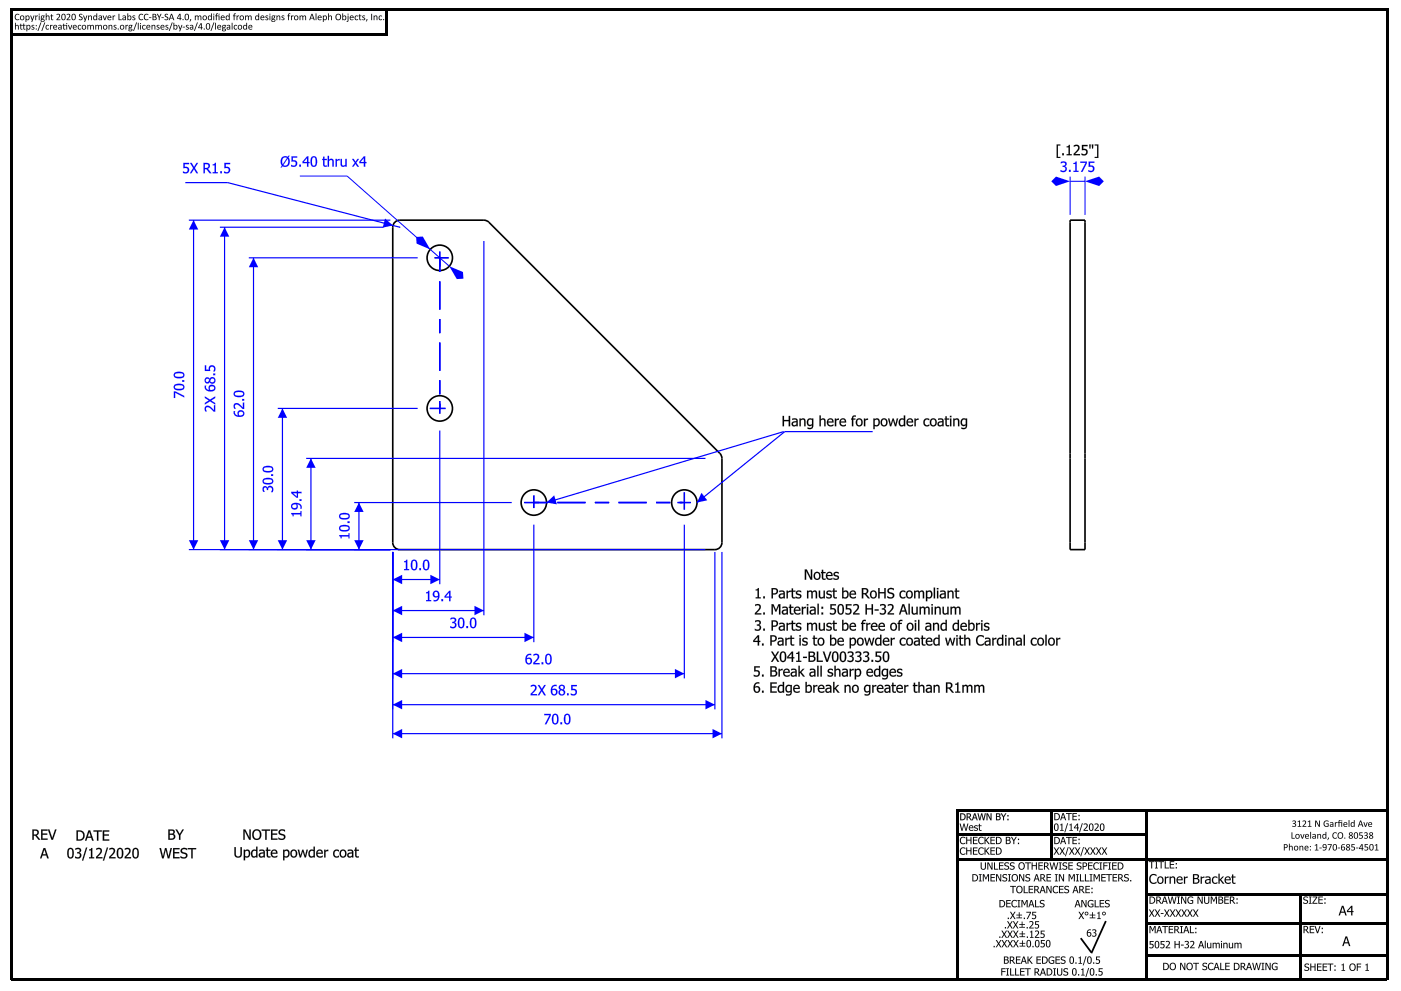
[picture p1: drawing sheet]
<svg xmlns="http://www.w3.org/2000/svg" width="420mm" height="297mm" viewBox="0 0 420 297" stroke-linecap="round" stroke-linejoin="round" font-family="sans-serif">
<g fill="#000">
<path d="M3.2 2.5h.7v291.3h-.7zM3.2 2.5h413.2v.7h-413.2zM3.4 9.9h113v.7h-113zM115.6 2.9h.8v7h-.8zM415.7 2.5h.7v291.3h-.7zM286.7 242.9h.7v50.3h-.7zM286.7 242.7h129.7v.7h-129.7zM286.7 257.1h129.4v.7h-129.4zM287.3 249.8h56.3v.7h-56.3zM314.9 243h.7v14.8h-.7zM343.5 243h.7v50.5h-.7zM331.4 276l.5 .2-4.4 9.6-.4-.2z"/>
<path d="M343.5 267.7h72.6v.7h-72.6zM343.5 276.5h73v.7h-73zM389.7 267.8h.7v25.8h-.7zM3.2 293.1h412.5v.7h-412.5zM323.9 281.4l.4-.4 3.2 4.3-.4 .3zM343.5 286.1h72.4v.7h-72.4z"/>
<path d="M4.5 6.8l.2 .1v.8l.5-.3 .4 .3v1.2l-.2-.1v-.9l-.3-.2-.4 .2v.9h-.2zM6.1 7.1h.2v.4h.7v-.4h.2v.4h.4v.2h-.4l.1 .8 .3 .3-.5-.1-.1-1h-.7l.1 .8 .3 .3h-.5l-.1-1.1-.2-.1 .2-.1zM7.9 7.5l.2 .2a.62 .62 0 0 1 1 .5 .62 .62 0 0 1-.9 .5v.7h-.2zM8.3 7.8l-.1 .6a.41 .41 0 0 0 .5 .1 .41 .41 0 0 0 .1-.6 .41 .41 0 0 0-.5-.1zM9.6 7.6l.5-.1 .1 .2a.28 .28 0 0 0-.4-.1 .28 .28 0 0 0-.1 .4 .28 .28 0 0 0 .4 .1 .43 .43 0 0 1 0 .7 .43 .43 0 0 1-.7-.2h.1a.32 .32 0 0 0 .4 .1 .32 .32 0 0 0 .2-.4 .32 .32 0 0 0-.4-.1l-.3-.3zM10.7 7.7a.17 .17 0 0 1 .3 0 .17 .17 0 0 1-.3 0zM10.7 8.7a.17 .17 0 0 1 .3 0 .17 .17 0 0 1-.3 0zM12.2 6.7l.2 .1-.9 2.4-.2 .1zM13.3 6.7l.3 .1-.9 2.4-.2 .1zM13.8 7.6l.6-.1 .3 .1-.1 .2a.46 .46 0 0 0-.7 .3 .46 .46 0 0 0 .6 .5l.2-.1v.2a.69 .69 0 0 1-1-.1 .69 .69 0 0 1 .1-1zM15 7.5l.2 .2 .3-.2h.3l-.6 .5v.9l-.2-.1zM16.1 7.6a.55 .55 0 0 1 .7-.1 .55 .55 0 0 1 .2 .7h-.8a.64 .64 0 0 0 .9 .4v.2a.74 .74 0 0 1-1-.2 .74 .74 0 0 1 0-1zM16.3 7.8l-.1 .2h.7a.35 .35 0 0 0-.2-.3 .35 .35 0 0 0-.4 .1zM17.5 7.6a.6 .6 0 0 1 1 .3v.9l-.2-.1a.47 .47 0 0 1-.6 .2 .47 .47 0 0 1-.2-.6 .47 .47 0 0 1 .6-.2 .31 .31 0 0 0-.1-.5 .31 .31 0 0 0-.4 .2zM17.7 8.3l.1 .4 .5-.2v-.3zM19 7.1h.2v.4h.9v1.4l-.2-.1v-1.1h-.7l.1 .9 .3 .2h-.5l-.1-1.1-.3-.1 .3-.1zM19.9 7.1a.16 .16 0 0 1 .3 0 .16 .16 0 0 1-.3 0zM20.4 7.5h.3l.4 1.1 .3-1.1h.3l-.5 1.4-.3-.1zM22 7.6a.55 .55 0 0 1 .7-.1 .55 .55 0 0 1 .2 .7h-.8a.64 .64 0 0 0 .9 .4v.2a.74 .74 0 0 1-1-.2 .74 .74 0 0 1 0-1zM22.2 7.8l-.1 .2h.7a.35 .35 0 0 0-.2-.3 .35 .35 0 0 0-.4 .1zM23.5 7.6l.5-.1 .3 .1-.1 .2a.46 .46 0 0 0-.7 .3 .46 .46 0 0 0 .6 .5l.2-.1v.2a.69 .69 0 0 1-1-.1 .69 .69 0 0 1 .2-1zM24.4 8.2a.71 .71 0 0 1 1.4 0 .71 .71 0 0 1-1.4 0zM24.6 8.2a.5 .5 0 0 0 1 0 .5 .5 0 0 0-1 0zM26.2 7.5l.2 .2 .4-.3a.48 .48 0 0 0 .9 0l.4 .4v1.1l-.2-.1v-.9l-.3-.2-.3 .2v1l-.2-.1-.1-.9-.2-.2-.4 .2v.9l-.2 .1zM28.6 7.5l.2 .2 .4-.3a.48 .48 0 0 0 .9 0l.4 .4v1.1l-.2-.1v-.9l-.3-.2-.3 .2v1l-.3-.1v-.9l-.2-.2-.4 .2v.9l-.2 .1zM30.8 8.2a.71 .71 0 0 1 1.4 0 .71 .71 0 0 1-1.4 0zM31 8.2a.48 .48 0 0 0 .9 0 .48 .48 0 0 0-.9 0zM32.6 7.5l.2 .2 .4-.3 .4 .2 .1 1.3-.2-.1-.1-.9-.2-.2-.4 .2v.9h-.2zM34.2 7.6l.5-.1 .1 .2a.28 .28 0 0 0-.4-.1 .28 .28 0 0 0-.1 .4 .28 .28 0 0 0 .4 .1 .43 .43 0 0 1 0 .7 .43 .43 0 0 1-.6-.2 .32 .32 0 0 0 .4 .1 .32 .32 0 0 0 .2-.4 .32 .32 0 0 0-.4-.1l-.2-.3zM35.3 8.7a.17 .17 0 0 1 .3 0 .17 .17 0 0 1-.3 0zM35.9 8.2a.71 .71 0 0 1 1.4 0 .71 .71 0 0 1-1.4 0zM36.1 8.2a.48 .48 0 0 0 .9 0 .48 .48 0 0 0-.9 0zM37.6 7.5l.3 .2 .2-.2h.3l-.5 .5-.1 .9-.2-.1zM38.7 7.6l1-.1-.2 .2a.53 .53 0 0 1-.1 .6 .53 .53 0 0 1-.6 .1l.5 .2a.47 .47 0 0 1 .4 .6 .47 .47 0 0 1-.8 .2l-.4-.3zM38.8 7.9a.3 .3 0 0 0 .6 0 .3 .3 0 0 0-.6 0zM38.8 8.8v.1a.34 .34 0 0 0 .3 .3 .34 .34 0 0 0 .4-.3zM40.9 6.7l.2 .1-.9 2.4-.2 .1zM41.3 6.8l.3 .1-.1 2zM42 7.5h.3l-.1 1.4-.2-.1zM42 7.1a.16 .16 0 0 1 .3 0 .16 .16 0 0 1-.3 0zM42.8 7.6l.6-.1 .2 .1-.1 .2a.46 .46 0 0 0-.6 .3 .46 .46 0 0 0 .5 .5l.2-.1v.2a.69 .69 0 0 1-1-.1 .69 .69 0 0 1 .2-1zM44 7.6a.55 .55 0 0 1 .8-.1 .55 .55 0 0 1 .2 .7h-.9a.64 .64 0 0 0 .9 .4v.2a.74 .74 0 0 1-1-.2 .74 .74 0 0 1 0-1zM44.2 7.8l-.1 .2h.7a.35 .35 0 0 0-.2-.3 .35 .35 0 0 0-.4 .1zM45.5 7.5l.2 .2 .4-.3 .4 .2 .1 1.3-.3-.1v-.9l-.2-.2-.4 .2v.9h-.2zM47.1 7.6l.5-.1 .1 .2a.28 .28 0 0 0-.4-.1 .28 .28 0 0 0-.1 .4 .28 .28 0 0 0 .4 .1 .43 .43 0 0 1 0 .7 .43 .43 0 0 1-.6-.2 .32 .32 0 0 0 .4 .1 .32 .32 0 0 0 .2-.4 .32 .32 0 0 0-.4-.1l-.2-.3zM48.3 7.6a.55 .55 0 0 1 .7-.1 .55 .55 0 0 1 .2 .7h-.8a.64 .64 0 0 0 .9 .4v.2a.74 .74 0 0 1-1-.2 .74 .74 0 0 1 0-1zM48.5 7.8l-.1 .2h.7a.35 .35 0 0 0-.2-.3 .35 .35 0 0 0-.4 .1zM49.7 7.6l.6-.1v.2a.28 .28 0 0 0-.3-.1 .28 .28 0 0 0-.1 .4 .28 .28 0 0 0 .3 .1 .43 .43 0 0 1 .1 .7 .43 .43 0 0 1-.7-.2h.1a.32 .32 0 0 0 .4 .1 .32 .32 0 0 0 .2-.4 .32 .32 0 0 0-.5-.1l-.2-.3zM51.5 6.7l.3 .1-.9 2.4-.2 .1zM52 6.8l.3 .1v.8a.62 .62 0 0 1 .9 .5 .62 .62 0 0 1-1 .5l-.2 .2zM52.4 7.8l-.1 .6a.41 .41 0 0 0 .5 .1 .41 .41 0 0 0 .1-.6 .41 .41 0 0 0-.5-.1zM53.4 7.5h.3l.4 1.1 .3-1.1h.3l-.7 1.9h-.2l.2-.5zM54.8 8l.7 .2h-.7zM55.9 7.6l.5-.1 .1 .2a.28 .28 0 0 0-.4-.1 .28 .28 0 0 0-.1 .4 .28 .28 0 0 0 .4 .1 .43 .43 0 0 1 0 .7 .43 .43 0 0 1-.7-.2h.1a.32 .32 0 0 0 .4 .1 .32 .32 0 0 0 .2-.4 .32 .32 0 0 0-.4-.1l-.3-.3zM57 7.6a.6 .6 0 0 1 1 .3v.9l-.2-.1a.47 .47 0 0 1-.7 .2 .47 .47 0 0 1-.2-.6 .47 .47 0 0 1 .6-.2 .31 .31 0 0 0 0-.5 .31 .31 0 0 0-.5 .2zM57.2 8.3l.1 .4 .4-.2v-.3zM59.1 6.7l.2 .1-.9 2.4-.2 .1zM60.1 7h.4v1.2l.3 .1-.3 .1v.5l-.2-.1v-.4h-.9zM60.3 7.2l-.6 1h.6zM61.1 8.7a.17 .17 0 0 1 .3 0 .17 .17 0 0 1-.3 0zM62 7.1a.75 .75 0 0 1 .9 .1 .75 .75 0 0 1 .1 .9 .68 .68 0 0 1-.8 .8 .68 .68 0 0 1-.5-1zM62.2 7.2a.8 .8 0 0 0-.3 .8 .8 .8 0 0 0 .7 .6l.1-.3a.67 .67 0 0 0 .1-.7 .67 .67 0 0 0-.6-.4zM64.1 6.7l.2 .1-.9 2.4-.2 .1zM64.5 6.8l.3 .1-.1 2zM65.3 7.6a.55 .55 0 0 1 .7-.1 .55 .55 0 0 1 .2 .7h-.8a.64 .64 0 0 0 .9 .4v.2a.74 .74 0 0 1-1-.2 .74 .74 0 0 1 0-1zM65.5 7.8l-.1 .2h.7a.35 .35 0 0 0-.2-.3 .35 .35 0 0 0-.4 .1zM66.8 7.6l1-.1-.2 .2a.53 .53 0 0 1-.1 .6 .53 .53 0 0 1-.7 .1l.5 .2a.47 .47 0 0 1 .5 .6 .47 .47 0 0 1-.8 .2l-.4-.3zM66.9 7.9a.29 .29 0 0 0 .5 0 .29 .29 0 0 0-.5 0zM66.9 8.8v.1a.34 .34 0 0 0 .3 .3 .34 .34 0 0 0 .3-.3zM68.1 7.6a.6 .6 0 0 1 .9 .3v.9l-.2-.1a.47 .47 0 0 1-.6 .2 .47 .47 0 0 1-.2-.6 .47 .47 0 0 1 .6-.2 .31 .31 0 0 0-.1-.5 .31 .31 0 0 0-.4 .2zM68.3 8.3l.1 .4 .4-.2v-.3zM69.5 6.8l.2 .1-.1 2zM70.3 7.6l.5-.1 .3 .1-.1 .2a.46 .46 0 0 0-.7 .3 .46 .46 0 0 0 .6 .5l.2-.1v.2a.69 .69 0 0 1-1-.1 .69 .69 0 0 1 .2-1zM71.2 8.2a.71 .71 0 0 1 1.4 0 .71 .71 0 0 1-1.4 0zM71.4 8.2a.5 .5 0 0 0 1 0 .5 .5 0 0 0-1 0zM73.1 7.6l.4-.2 .4 .2v-.7h.2v2l-.2-.2a.67 .67 0 0 1-1-.2 .67 .67 0 0 1 .2-.9zM73.3 7.7a.47 .47 0 0 0-.2 .8 .47 .47 0 0 0 .8-.1v-.5l-.3-.2zM74.6 7.6a.55 .55 0 0 1 .8-.1 .55 .55 0 0 1 .2 .7h-.9a.64 .64 0 0 0 .9 .4v.2a.74 .74 0 0 1-1-.2 .74 .74 0 0 1 0-1zM74.8 7.8l-.1 .2h.7a.35 .35 0 0 0-.2-.3 .35 .35 0 0 0-.4 .1z"/>
<path d="M4.5 6.8l.2 .1v.8l.5-.3 .4 .3v1.2l-.2-.1v-.9l-.3-.2-.4 .2v.9h-.2zM4.5 6.9v1.9h.2v-.9l.4-.2 .3 .2v.9l.2 .1v-1.2l-.4-.2-.5 .2v-.8zM6.1 7.1h.2v.4h.7v-.4h.2v.4h.4v.2h-.4l.1 .8 .3 .3-.6-.1v-1h-.7l.1 .8 .3 .3h-.5l-.1-1.1-.2-.1 .2-.1zM6.1 7.1v.4l-.2 .1 .2 .1 .1 1.1h.5l-.3-.3-.1-.8h.7l.1 1 .5 .1-.4-.3v-.8h.4v-.2h-.4v-.4h-.2v.4h-.7v-.4zM7.9 7.5l.2 .2a.64 .64 0 0 1 1-.1 .64 .64 0 0 1 0 1l-.4 .3-.5-.2v.7h-.3zM7.9 7.5l.1 1.9h.2v-.7a.61 .61 0 0 0 .8-.1 .61 .61 0 0 0 0-.8 .61 .61 0 0 0-.9-.1zM8.3 7.8l-.1 .6a.41 .41 0 0 0 .5 .1 .41 .41 0 0 0 .1-.6 .41 .41 0 0 0-.5-.1zM8.3 7.8a.42 .42 0 0 1 .5 .1 .42 .42 0 0 1-.1 .6 .42 .42 0 0 1-.5-.1zM9.6 7.6l.5-.1 .1 .2a.28 .28 0 0 0-.4-.1 .28 .28 0 0 0-.1 .4 .28 .28 0 0 0 .4 .1 .43 .43 0 0 1 0 .7 .43 .43 0 0 1-.7-.2h.1a.31 .31 0 0 0 .4 .1 .31 .31 0 0 0 .2-.4 .31 .31 0 0 0-.5-.1l-.2-.3zM9.6 7.6a.74 .74 0 0 0 .5 .9l-.2 .2-.5-.1v.2a.52 .52 0 0 0 .9-.2 .52 .52 0 0 0-.6-.7l.1-.2h.4l.1-.1zM10.7 7.7a.17 .17 0 0 1 .3 0 .17 .17 0 0 1-.3 0zM10.7 7.7a.17 .17 0 0 0 .3 0 .17 .17 0 0 0-.3 0zM10.7 8.7a.17 .17 0 0 1 .3 0 .17 .17 0 0 1-.3 0zM10.7 8.7a.17 .17 0 0 0 .3 0 .17 .17 0 0 0-.3 0zM12.2 6.7l.2 .1-.9 2.4-.2 .1zM12.2 6.7l-.9 2.6 .2-.1 .9-2.4zM13.3 6.7l.3 .1-.9 2.4-.2 .1zM13.3 6.7l-.8 2.6 .2-.1 .9-2.4zM13.8 7.6l.6-.1 .3 .1-.1 .2a.46 .46 0 0 0-.7 .3 .46 .46 0 0 0 .6 .5l.2-.1v.2a.69 .69 0 0 1-1-.1 .69 .69 0 0 1 .1-1zM13.8 7.6a.68 .68 0 0 0-.1 1 .68 .68 0 0 0 1 .1v-.2a.43 .43 0 0 1-.5 .1 .43 .43 0 0 1-.3-.4 .43 .43 0 0 1 .2-.5 .43 .43 0 0 1 .5 .1l-.2-.3zM15 7.5l.2 .2 .3-.2h.3l-.6 .5v.9l-.2-.1zM15 7.5v1.3l.2 .1v-.9l.6-.5h-.3l-.3 .2zM16.1 7.6a.56 .56 0 0 1 .8-.1 .56 .56 0 0 1 .1 .7h-.8a.61 .61 0 0 0 .9 .4v.2a.75 .75 0 0 1-1-.1 .75 .75 0 0 1 0-1.1zM16.1 7.6a.71 .71 0 0 0-.1 1.1 .71 .71 0 0 0 1.1 0l-.1-.1a.54 .54 0 0 1-.8-.4h.8a.55 .55 0 0 0-.2-.7 .55 .55 0 0 0-.7 .1zM16.3 7.8l-.1 .2h.7a.35 .35 0 0 0-.2-.3 .35 .35 0 0 0-.4 .1zM16.3 7.8a.35 .35 0 0 1 .4-.1 .35 .35 0 0 1 .2 .3h-.7zM17.5 7.6a.6 .6 0 0 1 1 .3v.9l-.2-.1a.47 .47 0 0 1-.6 .2 .47 .47 0 0 1-.2-.6 .47 .47 0 0 1 .6-.2h.2a.45 .45 0 0 0-.3-.4 .45 .45 0 0 0-.5 .1zM17.5 7.6v.2a.4 .4 0 0 1 .5-.2 .4 .4 0 0 1 .3 .5 .48 .48 0 0 0-.8 .1 .48 .48 0 0 0 .4 .7l.4-.2 .2 .1v-.9a.6 .6 0 0 0-1-.3zM17.7 8.3l.1 .4 .5-.2v-.3zM17.7 8.3l.6-.1v.3l-.5 .2zM19 7.1h.2v.4h.9v1.4l-.2-.1v-1.1h-.7l.1 .9 .3 .2h-.5l-.1-1.1-.3-.1 .3-.1zM19 7.1v.4l-.3 .1 .3 .1 .1 1.1h.5l-.4-.3v-.8h.7v1.1h.2v-1.3h-.9v-.4zM19.8 7.1a.2 .2 0 0 1 .4 0 .2 .2 0 0 1-.4 0zM19.9 7.1a.15 .15 0 0 0 .3 0 .15 .15 0 0 0-.3 0zM20.4 7.5h.3l.4 1.1 .3-1.1h.3l-.5 1.4-.3-.1zM20.4 7.5l.5 1.3h.3l.5-1.3h-.3l-.3 1.1-.4-1.1zM22 7.6a.56 .56 0 0 1 .7-.1 .56 .56 0 0 1 .2 .7h-.8a.61 .61 0 0 0 .9 .4v.2a.75 .75 0 0 1-1-.1 .75 .75 0 0 1 0-1.1zM22 7.6a.71 .71 0 0 0-.1 1.1 .71 .71 0 0 0 1.1 0l-.1-.1a.54 .54 0 0 1-.8-.4h.8a.55 .55 0 0 0-.2-.7 .55 .55 0 0 0-.7 .1zM22.2 7.8l-.1 .2h.7a.35 .35 0 0 0-.2-.3 .35 .35 0 0 0-.4 .1zM22.2 7.8a.35 .35 0 0 1 .4-.1 .35 .35 0 0 1 .2 .3h-.7zM23.5 7.6l.5-.1 .3 .1-.1 .2a.46 .46 0 0 0-.6 .3 .46 .46 0 0 0 .5 .5l.2-.1v.2a.69 .69 0 0 1-1-.1 .69 .69 0 0 1 .2-1zM23.5 7.6a.68 .68 0 0 0-.2 1 .68 .68 0 0 0 1 .1v-.2a.43 .43 0 0 1-.5 .1 .43 .43 0 0 1-.2-.4 .43 .43 0 0 1 .2-.5 .43 .43 0 0 1 .5 .1l-.3-.3zM24.4 8.2a.71 .71 0 0 1 1.4 0 .71 .71 0 0 1-1.4 0zM24.4 8.2a.7 .7 0 0 0 1.4 0 .7 .7 0 0 0-1.4 0zM24.6 8.2a.5 .5 0 0 0 1 0 .5 .5 0 0 0-1 0zM24.6 8.2a.5 .5 0 0 1 1 0 .5 .5 0 0 1-1 0zM26.2 7.5l.2 .2 .6-.2 .2 .2a.48 .48 0 0 1 .6-.2 .48 .48 0 0 1 .4 .5l-.1 .9-.2-.1v-.9l-.3-.2-.3 .2v.9l-.2 .1-.1-1.1-.3-.1-.3 .2v.9l-.2 .1zM26.2 7.5v1.4l.2-.1v-.9l.3-.2 .3 .1 .1 1.1 .2-.1v-.9l.3-.2 .3 .2v.9h.2v-.8a.48 .48 0 0 0-.3-.5 .48 .48 0 0 0-.6 .2l-.2-.2-.6 .2zM28.6 7.5l.2 .2 .6-.2 .2 .2a.48 .48 0 0 1 .6-.2 .48 .48 0 0 1 .3 .5v.9l-.2-.1v-.9l-.3-.2-.3 .2v.9l-.2 .1-.1-1.1-.3-.1-.3 .2v.9l-.2 .1zM28.6 7.5v1.4l.2-.1v-.9l.3-.2 .3 .1 .1 1.1 .2-.1v-.9l.3-.2 .3 .2v.9h.2v-.8a.48 .48 0 0 0-.3-.5 .48 .48 0 0 0-.6 .2l-.2-.2-.6 .2zM30.8 8.2a.71 .71 0 0 1 1.4 0 .71 .71 0 0 1-1.4 0zM30.8 8.2a.7 .7 0 0 0 1.4 0 .7 .7 0 0 0-1.4 0zM31 8.2a.48 .48 0 0 0 .9 0 .48 .48 0 0 0-.9 0zM31 8.2a.5 .5 0 0 1 1 0 .5 .5 0 0 1-1 0zM32.6 7.5l.2 .2 .4-.3 .4 .2 .1 1.3-.3-.1v-.9l-.2-.2-.4 .2v.9h-.2zM32.6 7.5v1.3h.2v-.9l.4-.2 .2 .2 .1 .9h.2l-.1-1.2-.4-.1-.4 .2zM34.2 7.6l.5-.1 .1 .2a.28 .28 0 0 0-.4-.1 .28 .28 0 0 0-.1 .4 .28 .28 0 0 0 .4 .1 .43 .43 0 0 1 0 .7 .43 .43 0 0 1-.6-.2 .31 .31 0 0 0 .4 .1 .31 .31 0 0 0 .2-.4 .31 .31 0 0 0-.4-.1l-.2-.3zM34.2 7.6a.74 .74 0 0 0 .5 .9l-.2 .2-.4-.1v.2a.52 .52 0 0 0 .8-.2 .52 .52 0 0 0-.6-.7l.1-.2h.5v-.1zM35.3 8.7a.18 .18 0 0 1 .3 0 .18 .18 0 0 1-.3 0zM35.3 8.7a.17 .17 0 0 0 .3 0 .17 .17 0 0 0-.3 0zM35.9 8.2a.71 .71 0 0 1 1.4 0 .71 .71 0 0 1-1.4 0zM35.9 8.2a.7 .7 0 0 0 1.4 0 .7 .7 0 0 0-1.4 0zM36.1 8.2a.48 .48 0 0 0 .9 0 .48 .48 0 0 0-.9 0zM36.1 8.2a.48 .48 0 0 1 .9 0 .48 .48 0 0 1-.9 0zM37.6 7.5l.3 .2 .2-.2h.3l-.5 .5-.1 .9-.2-.1zM37.6 7.5v1.3l.2 .1 .1-.9 .5-.5h-.3l-.3 .2zM38.7 7.6l1-.1-.2 .2a.48 .48 0 0 1-.1 .6 .48 .48 0 0 1-.6 0v.2l.5 .1a.44 .44 0 0 1 .4 .5 .44 .44 0 0 1-.6 .3 .4 .4 0 0 1-.5-.1 .4 .4 0 0 1 .1-.6zM38.7 7.6v1.1a.43 .43 0 0 0-.1 .6 .43 .43 0 0 0 .6 .1l.4-.2 .1-.4-.9-.3v-.2a.5 .5 0 0 0 .6 0 .5 .5 0 0 0 .1-.6l.2-.2zM38.8 7.9a.3 .3 0 0 0 .6 0 .3 .3 0 0 0-.6 0zM38.8 7.9a.3 .3 0 0 1 .6 0 .3 .3 0 0 1-.6 0zM38.8 8.8v.1a.34 .34 0 0 0 .3 .3 .34 .34 0 0 0 .4-.3zM38.8 8.8h.6a.35 .35 0 0 1-.2 .5 .35 .35 0 0 1-.5-.3zM40.9 6.7l.2 .1-.9 2.4-.2 .1zM40.9 6.7l-.9 2.6 .2-.1 .9-2.4zM41.3 6.8l.3 .1-.1 2-.2-.1zM41.4 6.9l.1 2 .1-2zM42 7.5h.3l-.1 1.4-.2-.1zM42 7.5v1.3l.2 .1 .1-1.4zM42 7.1a.16 .16 0 0 1 .3 0 .16 .16 0 0 1-.3 0zM42 7.1a.15 .15 0 0 0 .3 0 .15 .15 0 0 0-.3 0zM42.8 7.6l.6-.1 .2 .1-.1 .2a.46 .46 0 0 0-.6 .3 .46 .46 0 0 0 .5 .5l.2-.1v.2a.69 .69 0 0 1-1-.1 .69 .69 0 0 1 .2-1zM42.8 7.6a.68 .68 0 0 0-.2 1 .68 .68 0 0 0 1 .1v-.2a.43 .43 0 0 1-.5 .1 .43 .43 0 0 1-.2-.4 .43 .43 0 0 1 .2-.5 .43 .43 0 0 1 .5 .1l-.2-.3zM44 7.6a.56 .56 0 0 1 .8-.1 .56 .56 0 0 1 .2 .7h-.9a.61 .61 0 0 0 .9 .4v.2a.75 .75 0 0 1-1-.1 .75 .75 0 0 1 0-1.1zM44 7.6a.71 .71 0 0 0 0 1.1 .71 .71 0 0 0 1 0v-.1a.54 .54 0 0 1-.9-.4h.9a.55 .55 0 0 0-.2-.7 .55 .55 0 0 0-.8 .1zM44.2 7.8l-.1 .2h.7a.35 .35 0 0 0-.2-.3 .35 .35 0 0 0-.4 .1zM44.2 7.8a.35 .35 0 0 1 .4-.1 .35 .35 0 0 1 .2 .3h-.7zM45.5 7.5l.2 .2 .4-.3 .4 .2 .1 1.3-.3-.1v-.9l-.2-.2-.4 .2v.9h-.2zM45.5 7.5v1.3h.2v-.9l.4-.2 .2 .2 .1 .9h.2l-.1-1.2-.4-.1-.4 .2zM47.1 7.6l.5-.1 .1 .2a.28 .28 0 0 0-.4-.1 .28 .28 0 0 0-.1 .4 .28 .28 0 0 0 .4 .1 .43 .43 0 0 1 0 .7 .43 .43 0 0 1-.6-.2 .31 .31 0 0 0 .4 .1 .31 .31 0 0 0 .2-.4 .31 .31 0 0 0-.4-.1l-.2-.3zM47.1 7.6a.74 .74 0 0 0 .5 .9l-.2 .2-.4-.1v.2a.52 .52 0 0 0 .8-.2 .52 .52 0 0 0-.6-.7l.1-.2h.5v-.1zM48.3 7.6a.56 .56 0 0 1 .7-.1 .56 .56 0 0 1 .2 .7h-.8a.61 .61 0 0 0 .9 .4v.2a.75 .75 0 0 1-1-.1 .75 .75 0 0 1 0-1.1zM48.3 7.6a.71 .71 0 0 0-.1 1.1 .71 .71 0 0 0 1.1 0l-.1-.1a.54 .54 0 0 1-.8-.4h.8a.55 .55 0 0 0-.2-.7 .55 .55 0 0 0-.7 .1zM48.5 7.8l-.1 .2h.7a.35 .35 0 0 0-.2-.3 .35 .35 0 0 0-.4 .1zM48.5 7.8a.35 .35 0 0 1 .4-.1 .35 .35 0 0 1 .2 .3h-.7zM49.7 7.6l.6-.1v.2a.28 .28 0 0 0-.3-.1 .28 .28 0 0 0-.1 .4 .28 .28 0 0 0 .3 .1 .43 .43 0 0 1 .1 .7 .43 .43 0 0 1-.7-.2h.1a.31 .31 0 0 0 .4 .1 .31 .31 0 0 0 .2-.4 .31 .31 0 0 0-.5-.1l-.2-.3zM49.7 7.6a.74 .74 0 0 0 .6 .9l-.2 .2-.5-.1v.2a.52 .52 0 0 0 .9-.2 .52 .52 0 0 0-.6-.7v-.2h.5v-.1zM51.5 6.7l.3 .1-.9 2.4-.2 .1zM51.5 6.7l-.8 2.6 .2-.1 .9-2.4zM52 6.8l.3 .1v.8a.64 .64 0 0 1 .9-.1 .64 .64 0 0 1 0 1l-.4 .3-.6-.2-.2 .1zM52 6.9v2l.2-.2a.61 .61 0 0 0 .9-.1 .61 .61 0 0 0 0-.8 .61 .61 0 0 0-.8-.1v-.8zM52.4 7.8l-.1 .6a.41 .41 0 0 0 .5 .1 .41 .41 0 0 0 .1-.6 .41 .41 0 0 0-.5-.1zM52.4 7.8a.42 .42 0 0 1 .5 .1 .42 .42 0 0 1-.1 .6 .42 .42 0 0 1-.5-.1zM53.4 7.5h.3l.4 1.1 .3-1.1h.3l-.7 1.9h-.2l.2-.5zM53.4 7.5l.6 1.4-.2 .5h.2l.7-1.9h-.3l-.3 1.1-.4-1.1zM54.8 8l.7 .2h-.7zM54.8 8v.2h.7zM55.9 7.6l.5-.1 .1 .2a.28 .28 0 0 0-.4-.1 .28 .28 0 0 0-.1 .4 .28 .28 0 0 0 .4 .1 .43 .43 0 0 1 0 .7 .43 .43 0 0 1-.7-.2h.1a.31 .31 0 0 0 .4 .1 .31 .31 0 0 0 .2-.4 .31 .31 0 0 0-.5-.1l-.2-.3zM55.9 7.6a.74 .74 0 0 0 .5 .9l-.2 .2-.5-.1v.2a.52 .52 0 0 0 .9-.2 .52 .52 0 0 0-.6-.7l.1-.2h.4l.1-.1zM57 7.6a.6 .6 0 0 1 1 .3v.9l-.2-.1a.47 .47 0 0 1-.7 .2 .47 .47 0 0 1-.2-.6 .47 .47 0 0 1 .6-.2h.2a.45 .45 0 0 0-.3-.4 .45 .45 0 0 0-.4 .1zM57 7.6v.2a.4 .4 0 0 1 .5-.2 .4 .4 0 0 1 .2 .5 .48 .48 0 0 0-.7 .1 .48 .48 0 0 0 .3 .7l.5-.2 .2 .1v-.9a.6 .6 0 0 0-1-.3zM57.2 8.3l.1 .4 .4-.2v-.3zM57.2 8.3l.5-.1v.3l-.4 .2zM59.1 6.7l.2 .1-.9 2.4-.2 .1zM59.1 6.7l-.9 2.6 .2-.1 .9-2.4zM60.1 7h.4v1.2l.3 .1-.3 .1v.5l-.2-.1v-.4h-.9zM60.1 7l-.7 1.4h.9v.4l.2 .1v-.5l.3-.1-.3-.1v-1.2zM60.3 7.2l-.6 1h.6zM60.3 7.2v1h-.7zM61.1 8.7a.18 .18 0 0 1 .3 0 .18 .18 0 0 1-.3 0zM61.1 8.7a.17 .17 0 0 0 .3 0 .17 .17 0 0 0-.3 0zM62 7.1a.75 .75 0 0 1 .9 .1 .75 .75 0 0 1 .1 .9 .69 .69 0 0 1-.8 .8 .69 .69 0 0 1-.5-1zM62 7.1l-.3 .6a.76 .76 0 0 0 .7 1.2 .76 .76 0 0 0 .6-1.2 .63 .63 0 0 0-.3-.7 .63 .63 0 0 0-.7 .1zM62.2 7.2a.79 .79 0 0 0-.3 .8 .79 .79 0 0 0 .7 .6l.1-.3a.66 .66 0 0 0 .1-.7 .66 .66 0 0 0-.6-.4zM62.2 7.2a.8 .8 0 0 1 .7 .6 .8 .8 0 0 1-.3 .8l-.1 .1a.84 .84 0 0 1-.3-1.5zM64 6.7l.3 .1-.9 2.4-.2 .1zM64.1 6.7l-.9 2.6 .2-.1 .9-2.4zM64.5 6.8l.3 .1-.1 2-.2-.1zM64.5 6.9l.2 2 .1-2zM65.3 7.6a.56 .56 0 0 1 .7-.1 .56 .56 0 0 1 .2 .7h-.8a.61 .61 0 0 0 .9 .4v.2a.75 .75 0 0 1-1-.1 .75 .75 0 0 1 0-1.1zM65.3 7.6a.71 .71 0 0 0-.1 1.1 .71 .71 0 0 0 1.1 0l-.1-.1a.54 .54 0 0 1-.8-.4h.8a.55 .55 0 0 0-.2-.7 .55 .55 0 0 0-.7 .1zM65.5 7.8l-.1 .2h.7a.35 .35 0 0 0-.2-.3 .35 .35 0 0 0-.4 .1zM65.5 7.8a.35 .35 0 0 1 .4-.1 .35 .35 0 0 1 .2 .3h-.7zM66.8 7.6l1-.1-.2 .2a.48 .48 0 0 1-.1 .6 .48 .48 0 0 1-.6 0v.2l.4 .1a.44 .44 0 0 1 .5 .5 .44 .44 0 0 1-.6 .3 .4 .4 0 0 1-.6-.1 .4 .4 0 0 1 .2-.6zM66.8 7.6v1.1a.43 .43 0 0 0-.1 .6 .43 .43 0 0 0 .6 .1l.4-.2 .1-.4-.9-.3v-.2a.5 .5 0 0 0 .6 0 .5 .5 0 0 0 .1-.6l.2-.2zM66.9 7.9a.28 .28 0 0 0 .5 0 .28 .28 0 0 0-.5 0zM66.9 7.9a.29 .29 0 0 1 .5 0 .29 .29 0 0 1-.5 0zM66.9 8.8v.1a.34 .34 0 0 0 .3 .3 .34 .34 0 0 0 .3-.3zM66.9 8.8h.6a.35 .35 0 0 1-.3 .5 .35 .35 0 0 1-.4-.3zM68.1 7.6a.6 .6 0 0 1 .9 .3v.9l-.2-.1a.47 .47 0 0 1-.6 .2 .47 .47 0 0 1-.2-.6 .47 .47 0 0 1 .6-.2h.2a.45 .45 0 0 0-.3-.4 .45 .45 0 0 0-.5 .1zM68.1 7.6v.2a.4 .4 0 0 1 .5-.2 .4 .4 0 0 1 .2 .5 .48 .48 0 0 0-.8 .1 .48 .48 0 0 0 .4 .7l.4-.2 .2 .1v-.9a.6 .6 0 0 0-.9-.3zM68.3 8.3l.1 .4 .4-.2v-.3zM68.3 8.3l.5-.1v.3l-.4 .2zM69.5 6.8l.2 .1-.1 2-.1-.1zM69.5 6.9l.1 2 .1-2zM70.3 7.6l.5-.1 .3 .1-.1 .2a.46 .46 0 0 0-.7 .3 .46 .46 0 0 0 .6 .5l.2-.1v.2a.69 .69 0 0 1-1-.1 .69 .69 0 0 1 .2-1zM70.3 7.6a.68 .68 0 0 0-.2 1 .68 .68 0 0 0 1 .1v-.2a.43 .43 0 0 1-.5 .1 .43 .43 0 0 1-.3-.4 .43 .43 0 0 1 .3-.5 .43 .43 0 0 1 .5 .1l-.3-.3zM71.2 8.2a.71 .71 0 0 1 1.4 0 .71 .71 0 0 1-1.4 0zM71.2 8.2a.7 .7 0 0 0 1.4 0 .7 .7 0 0 0-1.4 0zM71.4 8.2a.5 .5 0 0 0 1 0 .5 .5 0 0 0-1 0zM71.4 8.2a.5 .5 0 0 1 1 0 .5 .5 0 0 1-1 0zM73.1 7.6l.5-.1 .3 .1v-.7h.2v2l-.2-.2a.64 .64 0 0 1-.9 0 .64 .64 0 0 1 0-.9zM73.1 7.6a.67 .67 0 0 0-.2 .9 .67 .67 0 0 0 1 .1l.2 .3v-2h-.2v.8l-.3-.2zM73.3 7.8a.46 .46 0 0 0-.2 .7 .46 .46 0 0 0 .8-.1v-.5l-.3-.2zM73.3 7.7h.3l.3 .2v.5a.45 .45 0 0 1-.7 .2 .45 .45 0 0 1 0-.7zM74.6 7.6a.56 .56 0 0 1 .8-.1 .56 .56 0 0 1 .2 .7h-.9a.61 .61 0 0 0 .9 .4v.2a.75 .75 0 0 1-1-.1 .75 .75 0 0 1 0-1.1zM74.6 7.6a.71 .71 0 0 0 0 1.1 .71 .71 0 0 0 1 0v-.1a.54 .54 0 0 1-.9-.4h.9a.55 .55 0 0 0-.2-.7 .55 .55 0 0 0-.8 .1zM74.8 7.8l-.1 .2h.7a.35 .35 0 0 0-.2-.3 .35 .35 0 0 0-.4 .1zM74.8 7.8a.35 .35 0 0 1 .4-.1 .35 .35 0 0 1 .2 .3h-.7z"/>
<path d="M4.6 4.4a.73 .73 0 0 1 1.2 0v.1a.69 .69 0 0 0-1.1 .6 .69 .69 0 0 0 1.1 .6v.1a.9 .9 0 0 1-1.3 0 .9 .9 0 0 1 .1-1.3zM5.9 5.4a.71 .71 0 0 1 1.4 0 .71 .71 0 0 1-1.4 0zM6.1 5.3a.5 .5 0 0 0 1 0 .5 .5 0 0 0-1 0zM7.7 4.7l.2 .2a.62 .62 0 0 1 1 .4 .62 .62 0 0 1-1 .6v.6l-.2 .1zM8 5l-.1 .6a.41 .41 0 0 0 .6 .1 .41 .41 0 0 0 .1-.6 .41 .41 0 0 0-.6-.1zM9.1 4.7h.2l.4 1.1 .4-1.1h.2l-.7 1.9-.2-.1 .2-.5zM10.6 4.7l.2 .2 .3-.3 .3 .1-.6 .4v.9h-.2zM11.6 4.7h.3l-.1 1.3h-.2zM11.6 4.2a.16 .16 0 0 1 .3 0 .16 .16 0 0 1-.3 0zM12.4 4.8l1-.1-.2 .1a.53 .53 0 0 1-.1 .7 .53 .53 0 0 1-.6 .1l.5 .2a.47 .47 0 0 1 .4 .6 .47 .47 0 0 1-.8 .2l-.4-.3zM12.5 5.1a.29 .29 0 0 0 .5 0 .29 .29 0 0 0-.5 0zM12.5 6a.34 .34 0 0 0 .3 .4 .34 .34 0 0 0 .3-.3zM13.7 4h.3v.8l.4-.2 .4 .3v1.1h-.2v-.9l-.3-.3-.3 .3v.9h-.3zM15.3 4.3h.3v.4h.4l-.4 .2v.8l.3 .1v.2l-.5-.2-.1-.9-.2-.1 .2-.1zM17 4.3a.65 .65 0 0 1 1 .1 .65 .65 0 0 1-.3 1l-.5 .4h.9v.2h-1.2l.5-.6a.52 .52 0 0 0 .4-.5 .52 .52 0 0 0-.4-.5l-.4 .1zM18.6 4.3a.75 .75 0 0 1 1 .1 .75 .75 0 0 1 .1 .9 .68 .68 0 0 1-.8 .8 .68 .68 0 0 1-.5-1zM18.8 4.4a.8 .8 0 0 0-.2 .8 .8 .8 0 0 0 .6 .6l.2-.3a.67 .67 0 0 0 .1-.8 .67 .67 0 0 0-.7-.3zM20 4.3a.65 .65 0 0 1 1 .1 .65 .65 0 0 1-.3 1l-.4 .4h.8v.2h-1.1l.4-.6a.52 .52 0 0 0 .4-.5 .52 .52 0 0 0-.4-.5l-.4 .1zM21.7 4.3a.75 .75 0 0 1 .9 .1 .75 .75 0 0 1 .1 .9 .68 .68 0 0 1-.8 .8 .68 .68 0 0 1-.5-1zM21.9 4.4a.8 .8 0 0 0-.3 .8 .8 .8 0 0 0 .7 .6l.1-.3a.67 .67 0 0 0 .1-.8 .67 .67 0 0 0-.6-.3zM23.8 4.3l.6-.2 .2 .4a.39 .39 0 0 0-.5-.2 .39 .39 0 0 0-.2 .5 .39 .39 0 0 0 .5 .2 .56 .56 0 0 1 .2 1 .56 .56 0 0 1-.9-.3 .45 .45 0 0 0 .6 .2 .45 .45 0 0 0 .2-.6 .45 .45 0 0 0-.5-.2l-.3-.4zM24.9 4.7h.3l.4 1.1 .3-1.1h.3l-.7 1.9-.2-.1 .1-.5zM26.5 4.7l.2 .2 .4-.3 .4 .2 .1 1.2h-.3v-.9l-.2-.3-.4 .3v.9h-.3zM28.2 4.7l.3-.1 .4 .2v-.7l.2-.1v2l-.2-.2a.67 .67 0 0 1-1-.1 .67 .67 0 0 1 .3-1zM28.3 4.9a.47 .47 0 0 0-.1 .8 .47 .47 0 0 0 .7-.1v-.5l-.3-.3zM29.6 4.8a.6 .6 0 0 1 1 .3v.9l-.2-.1a.47 .47 0 0 1-.6 .2 .47 .47 0 0 1-.2-.7 .47 .47 0 0 1 .6-.2 .31 .31 0 0 0-.1-.4 .31 .31 0 0 0-.4 .2zM29.8 5.5l.1 .4 .5-.2v-.3zM30.8 4.7h.3l.3 1.1 .4-1.1h.2l-.4 1.3h-.3zM32.4 4.8a.55 .55 0 0 1 .7-.1 .55 .55 0 0 1 .2 .7h-.8a.64 .64 0 0 0 .8 .4v.1a.74 .74 0 0 1-1-.1 .74 .74 0 0 1 .1-1zM32.6 4.9l-.1 .3h.7a.35 .35 0 0 0-.2-.4 .35 .35 0 0 0-.4 .1zM33.8 4.7l.2 .2 .3-.3 .2 .1-.5 .4v.9h-.2zM35.5 4.2h.3v1.6h.7v.2h-.9zM36.8 4.8a.6 .6 0 0 1 1 .3v.9l-.2-.1a.47 .47 0 0 1-.7 .2 .47 .47 0 0 1-.2-.7 .47 .47 0 0 1 .6-.2 .31 .31 0 0 0 0-.4 .31 .31 0 0 0-.5 .2zM37 5.5l.1 .4 .4-.2v-.3zM38.2 4h.2v.8a.62 .62 0 0 1 1 .6 .62 .62 0 0 1-1 .4l-.2 .2zM38.6 5l-.2 .6a.41 .41 0 0 0 .6 .1 .41 .41 0 0 0 .1-.6 .41 .41 0 0 0-.5-.1zM39.8 4.7l.5-.1 .1 .3a.28 .28 0 0 0-.3-.1 .28 .28 0 0 0-.1 .4 .28 .28 0 0 0 .3 .1 .43 .43 0 0 1 .1 .7 .43 .43 0 0 1-.7-.2h.1a.32 .32 0 0 0 .4 .1 .32 .32 0 0 0 .1-.4 .32 .32 0 0 0-.4-.1l-.2-.3zM41.8 4.4a.73 .73 0 0 1 1.1 0v.1a.69 .69 0 0 0-1.1 .6 .69 .69 0 0 0 1.1 .6v.1a.9 .9 0 0 1-1.2 0 .9 .9 0 0 1 0-1.3zM43.4 4.4a.73 .73 0 0 1 1.1 0v.1a.69 .69 0 0 0-1.1 .6 .69 .69 0 0 0 1.1 .6v.1a.9 .9 0 0 1-1.3 0 .9 .9 0 0 1 .1-1.3zM44.7 5.2l.7 .2h-.7zM45.8 4.2h.5a.48 .48 0 0 1 .5 .2 .48 .48 0 0 1-.2 .6 .52 .52 0 0 1 .4 .7 .52 .52 0 0 1-.7 .3h-.5zM46 4.4v.6h.3a.31 .31 0 0 0 .3-.4 .31 .31 0 0 0-.3-.2zM46 5.2v.6h.4a.34 .34 0 0 0 .3-.3 .34 .34 0 0 0-.4-.3zM47.1 4.2h.2l.5 .9 .4-.9h.2l-.5 1.1-.1 .7h-.2v-.7zM48.4 5.2l.7 .2h-.6zM49.5 4.3l.6-.2 .2 .4a.39 .39 0 0 0-.5-.2 .39 .39 0 0 0-.1 .5 .39 .39 0 0 0 .4 .2 .56 .56 0 0 1 .2 1 .56 .56 0 0 1-.9-.3 .45 .45 0 0 0 .6 .2 .45 .45 0 0 0 .2-.6 .45 .45 0 0 0-.5-.2l-.3-.4zM51.3 4.2h.3l.6 1.8h-.2l-.2-.5h-.8l-.1 .5h-.3zM51.4 4.4l-.3 .9h.7zM53.8 4.2h.4v1.2l.2 .1-.2 .1-.1 .4h-.2v-.4h-.8zM53.9 4.4l-.6 1h.6zM54.7 5.9a.2 .2 0 0 1 .4 0 .2 .2 0 0 1-.4 0zM55.6 4.3a.75 .75 0 0 1 1 .1 .75 .75 0 0 1 .1 .9 .68 .68 0 0 1-.8 .8 .68 .68 0 0 1-.5-1zM55.8 4.4a.8 .8 0 0 0-.2 .8 .8 .8 0 0 0 .6 .6l.2-.3a.67 .67 0 0 0 .1-.8 .67 .67 0 0 0-.7-.3zM57.1 5.7h.2v.3l-.4 .5zM58.5 4.7l.2 .2 .4-.3a.48 .48 0 0 0 .8 0l.5 .4-.1 1h-.2v-.9l-.2-.3-.4 .3v.9h-.2v-.9l-.3-.3-.3 .3v.9h-.2zM60.6 5.4a.75 .75 0 0 1 1.5 0 .75 .75 0 0 1-1.5 0zM60.8 5.3a.5 .5 0 0 0 1 0 .5 .5 0 0 0-1 0zM62.6 4.7l.3-.1 .4 .2v-.7l.2-.1v2l-.2-.2a.67 .67 0 0 1-1-.1 .67 .67 0 0 1 .3-1zM62.7 4.9a.47 .47 0 0 0-.1 .8 .47 .47 0 0 0 .7-.1v-.5l-.3-.3zM64 4.7h.2v1.3h-.2zM64 4.2a.16 .16 0 0 1 .3 0 .16 .16 0 0 1-.3 0zM65.5 4.2a.15 .15 0 0 1 .3 0 .15 .15 0 0 1-.3 0zM64.8 4.1h.6l-.4 .2v.4h.8v1.3h-.2v-1.1h-.6v1.1h-.3v-1.1l-.2-.2h.2zM66.3 4.8a.55 .55 0 0 1 .8-.1 .55 .55 0 0 1 .2 .7h-.9a.64 .64 0 0 0 .9 .4v.1a.74 .74 0 0 1-1-.1 .74 .74 0 0 1 0-1zM66.5 4.9l-.1 .3h.7a.35 .35 0 0 0-.2-.4 .35 .35 0 0 0-.4 .1zM67.9 4.7l.3-.1 .4 .2v-.7l.3-.1v2l-.2-.2a.67 .67 0 0 1-1-.1 .67 .67 0 0 1 .2-1zM68 4.9a.47 .47 0 0 0-.1 .8 .47 .47 0 0 0 .7-.1v-.5l-.2-.3zM70.2 4.1l.5 .1-.3 .1-.1 .4 .4 .1-.4 .1-.1 1.1-.1-1.1-.2-.1 .2-.1zM71 4.7l.2 .2 .2-.3 .3 .1-.5 .4-.1 .9h-.1zM71.7 5.4a.75 .75 0 0 1 1.5 0 .75 .75 0 0 1-1.5 0zM71.9 5.3a.5 .5 0 0 0 1 0 .5 .5 0 0 0-1 0zM73.5 4.7l.2 .2 .5-.3a.48 .48 0 0 0 .8 0l.4 .4v1h-.2v-.9l-.2-.3-.4 .3v.9h-.2v-.9l-.3-.3-.3 .3v.9h-.3zM76.7 4.7l.4-.1 .4 .2v-.7l.2-.1v2l-.2-.2a.67 .67 0 0 1-1-.1 .67 .67 0 0 1 .2-1zM76.9 4.9a.47 .47 0 0 0-.2 .8 .47 .47 0 0 0 .8-.1v-.5l-.3-.3zM78.3 4.8a.55 .55 0 0 1 .7-.1 .55 .55 0 0 1 .2 .7h-.9a.64 .64 0 0 0 .9 .4v.1a.74 .74 0 0 1-1-.1 .74 .74 0 0 1 .1-1zM78.4 4.9l-.1 .3h.8a.35 .35 0 0 0-.3-.4 .35 .35 0 0 0-.4 .1zM79.7 4.7l.5-.1 .1 .3a.28 .28 0 0 0-.4-.1 .28 .28 0 0 0 0 .4 .28 .28 0 0 0 .3 .1 .43 .43 0 0 1 .1 .7 .43 .43 0 0 1-.7-.2h.1a.32 .32 0 0 0 .4 .1 .32 .32 0 0 0 .1-.4 .32 .32 0 0 0-.4-.1l-.2-.3zM80.8 4.7h.3l-.1 1.3h-.2zM80.8 4.2a.16 .16 0 0 1 .3 0 .16 .16 0 0 1-.3 0zM81.6 4.8l1-.1-.2 .1a.53 .53 0 0 1-.1 .7 .53 .53 0 0 1-.6 .1l.5 .2a.47 .47 0 0 1 .4 .6 .47 .47 0 0 1-.8 .2l-.4-.3zM81.7 5.1a.29 .29 0 0 0 .5 0 .29 .29 0 0 0-.5 0zM81.7 6a.34 .34 0 0 0 .3 .4 .34 .34 0 0 0 .3-.3zM82.9 4.7l.2 .2 .5-.3 .3 .2 .1 1.2h-.2v-.9l-.3-.3-.3 .3v.9h-.3zM84.5 4.7l.6-.1 .1 .3a.28 .28 0 0 0-.4-.1 .28 .28 0 0 0-.1 .4 .28 .28 0 0 0 .4 .1 .43 .43 0 0 1 0 .7 .43 .43 0 0 1-.7-.2h.1a.32 .32 0 0 0 .4 .1 .32 .32 0 0 0 .2-.4 .32 .32 0 0 0-.5-.1l-.2-.3zM86.5 4.1l.6 .1-.4 .1v.4l.3 .1-.3 .1-.2 1.1-.1-1.1-.2-.1 .2-.1zM87.3 4.7l.2 .2 .3-.3 .2 .1-.5 .4v.9h-.2zM88.1 5.4a.71 .71 0 0 1 1.4 0 .71 .71 0 0 1-1.4 0zM88.3 5.3a.48 .48 0 0 0 .9 0 .48 .48 0 0 0-.9 0zM89.9 4.7l.2 .2 .4-.3a.48 .48 0 0 0 .8 0l.5 .4v1h-.2l-.1-.9-.2-.3-.4 .3v.9h-.2v-.9l-.3-.3-.3 .3v.9h-.2zM93.4 4.2h.3l.6 1.8h-.2l-.2-.5h-.7l-.2 .5h-.2zM93.5 4.4l-.3 .9h.7zM94.7 4l.2 .1-.1 1.9zM95.4 4.8a.55 .55 0 0 1 .8-.1 .55 .55 0 0 1 .2 .7h-.9a.64 .64 0 0 0 .9 .4v.1a.74 .74 0 0 1-1-.1 .74 .74 0 0 1 0-1zM95.6 4.9l-.1 .3h.7a.35 .35 0 0 0-.2-.4 .35 .35 0 0 0-.4 .1zM96.8 4.7l.2 .2a.62 .62 0 0 1 1 .4 .62 .62 0 0 1-.9 .6v.6l-.2 .1zM97.2 5l-.1 .6a.41 .41 0 0 0 .5 .1 .41 .41 0 0 0 .1-.6 .41 .41 0 0 0-.5-.1zM98.4 4h.3v.8l.4-.2 .4 .3v1.1h-.2v-.9l-.3-.3-.3 .3v.9h-.3zM100.8 4.4a.89 .89 0 0 1 1.3 .1 .89 .89 0 0 1-.2 1.3 .89 .89 0 0 1-1.2-.3zM101.1 4.5a.71 .71 0 0 0-.2 1 .71 .71 0 0 0 1 .1l.1-.5a.59 .59 0 0 0-.2-.7 .59 .59 0 0 0-.7 .1zM102.7 4h.2v.8a.62 .62 0 0 1 1 .6 .62 .62 0 0 1-1 .4l-.2 .2zM103 5l-.1 .6a.41 .41 0 0 0 .6 .1 .41 .41 0 0 0 0-.6 .41 .41 0 0 0-.5-.1zM104.3 4.7h.2v1.4a.34 .34 0 0 1 0 .5 .34 .34 0 0 1-.6-.1l.4-.3zM104.2 4.2a.16 .16 0 0 1 .3 0 .16 .16 0 0 1-.3 0zM105 4.8a.55 .55 0 0 1 .8-.1 .55 .55 0 0 1 .2 .7h-.9a.64 .64 0 0 0 .9 .4v.1a.74 .74 0 0 1-1-.1 .74 .74 0 0 1 0-1zM105.2 4.9l-.1 .3h.7a.35 .35 0 0 0-.2-.4 .35 .35 0 0 0-.4 .1zM106.5 4.8l.6-.2 .3 .2-.1 .1a.46 .46 0 0 0-.7 .4 .46 .46 0 0 0 .6 .5l.2-.1v.2a.69 .69 0 0 1-1-.1 .69 .69 0 0 1 .1-1zM107.8 4.3h.2v.4h.4l-.4 .2v.8l.4 .1-.1 .2-.5-.2v-.9l-.3-.1 .3-.1zM108.8 4.7l.5-.1 .1 .3a.28 .28 0 0 0-.4-.1 .28 .28 0 0 0-.1 .4 .28 .28 0 0 0 .4 .1 .43 .43 0 0 1 0 .7 .43 .43 0 0 1-.7-.2h.1a.32 .32 0 0 0 .4 .1 .32 .32 0 0 0 .2-.4 .32 .32 0 0 0-.5-.1l-.2-.3zM109.9 5.7h.3v.3l-.5 .5zM111.3 4.2h.3l-.1 1.8h-.2zM112.1 4.7l.2 .2 .4-.3 .4 .2 .1 1.2h-.3v-.9l-.2-.3-.4 .3v.9h-.2zM113.7 4.8l.6-.2 .3 .2-.2 .1a.46 .46 0 0 0-.6 .4 .46 .46 0 0 0 .6 .5l.2-.1v.2a.69 .69 0 0 1-1-.1 .69 .69 0 0 1 .1-1zM114.9 5.9a.17 .17 0 0 1 .3 0 .17 .17 0 0 1-.3 0z"/>
<path d="M4.6 4.4a.73 .73 0 0 1 1.2 0v.1a.69 .69 0 0 0-1.1 .6 .69 .69 0 0 0 1.1 .6v.1a.9 .9 0 0 1-1.3 0 .9 .9 0 0 1 0-1.3zM4.7 4.4a.92 .92 0 0 0-.2 1.3 .92 .92 0 0 0 1.3 .2v-.2a.7 .7 0 0 1-1.1-.6 .7 .7 0 0 1 1.1-.6v-.2a.75 .75 0 0 0-1.1 .1zM5.9 5.4a.71 .71 0 0 1 1.4 0 .71 .71 0 0 1-1.4 0zM5.9 5.3a.7 .7 0 0 0 1.4 0 .7 .7 0 0 0-1.4 0zM6.1 5.3a.48 .48 0 0 0 .9 0 .48 .48 0 0 0-.9 0zM6.1 5.4a.5 .5 0 0 1 1 0 .5 .5 0 0 1-1 0zM7.7 4.7l.2 .2a.64 .64 0 0 1 .9-.1 .64 .64 0 0 1 0 1l-.4 .3-.5-.2v.6l-.2 .1zM7.7 4.7v1.9l.2-.1v-.6a.61 .61 0 0 0 .8-.1 .61 .61 0 0 0 0-.9 .61 .61 0 0 0-.8 0zM8 5l-.1 .6a.41 .41 0 0 0 .6 .1 .41 .41 0 0 0 .1-.6 .41 .41 0 0 0-.6-.1zM8 5a.42 .42 0 0 1 .6 .1 .42 .42 0 0 1-.1 .6 .42 .42 0 0 1-.6-.1zM9.1 4.7h.2l.4 1.1 .4-1.1h.2l-.7 1.9-.2-.1 .2-.5zM9.1 4.7l.5 1.3-.2 .5 .2 .1 .7-1.9h-.2l-.4 1.1-.4-1.1zM10.6 4.7l.2 .2 .3-.3 .3 .1-.6 .4v1l-.2-.1zM10.6 4.7v1.3h.2v-.9l.5-.4-.2-.1-.3 .3zM11.6 4.7h.3l-.1 1.4-.2-.1zM11.6 4.7v1.3h.2l.1-1.3zM11.6 4.2a.16 .16 0 0 1 .3 0 .16 .16 0 0 1-.3 0zM11.6 4.3a.15 .15 0 0 0 .3 0 .15 .15 0 0 0-.3 0zM12.4 4.8l1-.1-.2 .1a.48 .48 0 0 1-.1 .7 .48 .48 0 0 1-.6 0v.2l.5 .1a.44 .44 0 0 1 .4 .5 .44 .44 0 0 1-.6 .3 .4 .4 0 0 1-.6-.2 .4 .4 0 0 1 .2-.5zM12.4 4.8v1.1a.43 .43 0 0 0-.1 .6 .43 .43 0 0 0 .6 .1l.4-.2 .1-.4-.9-.3v-.2a.5 .5 0 0 0 .6 0 .5 .5 0 0 0 .1-.7l.2-.1zM12.5 5.1a.28 .28 0 0 0 .5 0 .28 .28 0 0 0-.5 0zM12.5 5.1a.29 .29 0 0 1 .5 0 .29 .29 0 0 1-.5 0zM12.5 6a.34 .34 0 0 0 .3 .4 .34 .34 0 0 0 .3-.3zM12.5 6h.6a.35 .35 0 0 1-.3 .4 .35 .35 0 0 1-.4-.3zM13.7 4h.3v.8l.4-.2 .4 .3v1.1h-.2v-.9l-.3-.3-.3 .3v.9h-.3zM13.7 4v2h.3v-.9l.3-.3 .3 .3v.9h.2v-1.1l-.4-.3-.4 .3v-.9zM15.3 4.3h.3v.4h.4l-.4 .2v.8l.3 .1v.2l-.6-.2v-.9l-.2-.1 .2-.1zM15.3 4.3v.4l-.2 .1h.2l.1 1 .5 .2v-.2l-.3-.1v-.9l.3-.1h-.3v-.4zM17 4.3a.65 .65 0 0 1 1 .1 .65 .65 0 0 1-.3 1l-.5 .4h.9v.2h-1.2l.5-.6a.52 .52 0 0 0 .4-.5 .52 .52 0 0 0-.4-.5l-.4 .1zM17 4.3v.2a.48 .48 0 0 1 .8 0 .48 .48 0 0 1-.3 .8l-.6 .7h1.2v-.2h-.9l.3-.3a.69 .69 0 0 0 .6-.8 .69 .69 0 0 0-.9-.5zM18.6 4.3a.75 .75 0 0 1 1 .1 .75 .75 0 0 1 .1 .9 .69 .69 0 0 1-.8 .8 .69 .69 0 0 1-.5-1zM18.6 4.3l-.2 .6a.76 .76 0 0 0 .7 1.2 .76 .76 0 0 0 .6-1.2 .63 .63 0 0 0-.3-.7 .63 .63 0 0 0-.8 .1zM18.8 4.4a.79 .79 0 0 0-.2 .8 .79 .79 0 0 0 .6 .6l.2-.3a.66 .66 0 0 0 .1-.7 .66 .66 0 0 0-.7-.4zM18.8 4.4a.8 .8 0 0 1 .7 .6 .8 .8 0 0 1-.3 .8 .84 .84 0 0 1-.4-1.4zM20 4.3a.65 .65 0 0 1 1 .1 .65 .65 0 0 1-.3 1l-.4 .4h.8v.2h-1.1l.4-.6a.52 .52 0 0 0 .4-.5 .52 .52 0 0 0-.4-.5l-.4 .1zM20 4.3v.2a.48 .48 0 0 1 .8 0 .48 .48 0 0 1-.3 .8l-.5 .7h1.1v-.2h-.8l.3-.3a.69 .69 0 0 0 .5-.8 .69 .69 0 0 0-.8-.5zM21.7 4.3a.75 .75 0 0 1 .9 .1 .75 .75 0 0 1 .1 .9 .69 .69 0 0 1-.8 .8 .69 .69 0 0 1-.5-1zM21.7 4.3l-.3 .6a.76 .76 0 0 0 .7 1.2 .76 .76 0 0 0 .6-1.2 .63 .63 0 0 0-.3-.7 .63 .63 0 0 0-.7 .1zM21.9 4.4a.79 .79 0 0 0-.3 .8 .79 .79 0 0 0 .7 .6l.1-.3a.66 .66 0 0 0 .1-.7 .66 .66 0 0 0-.6-.4zM21.9 4.4a.8 .8 0 0 1 .7 .6 .8 .8 0 0 1-.3 .8h-.1a.84 .84 0 0 1-.3-1.4zM23.8 4.3l.6-.2 .2 .4a.38 .38 0 0 0-.5-.2 .38 .38 0 0 0-.1 .5 .38 .38 0 0 0 .4 .2 .57 .57 0 0 1 .2 1 .57 .57 0 0 1-.9-.3 .45 .45 0 0 0 .6 .2 .45 .45 0 0 0 .2-.6 .45 .45 0 0 0-.6-.2l-.2-.4zM23.8 4.3a.87 .87 0 0 0 .7 1.2 .53 .53 0 0 1-.8 .2h-.1a.62 .62 0 0 0 .8 .3 .62 .62 0 0 0 .4-.7 .62 .62 0 0 0-.7-.5 .35 .35 0 0 1 .1-.5 .35 .35 0 0 1 .5 .2l-.3-.3zM24.9 4.7h.3l.4 1.1 .3-1.1h.3l-.7 1.9-.2-.1 .1-.5zM24.9 4.7l.5 1.3-.1 .5 .2 .1 .7-1.9h-.3l-.3 1.1-.4-1.1zM26.4 4.7l.3 .2 .4-.3 .4 .2 .1 1.2h-.3v-.9l-.2-.3-.4 .3v.9h-.3zM26.5 4.7l-.1 1.3h.3v-.9l.4-.3 .2 .3v.9h.3l-.1-1.2-.4-.2-.4 .3zM28.2 4.7l.4-.1 .3 .2v-.7l.2-.1v2l-.2-.2a.64 .64 0 0 1-.9 .1 .64 .64 0 0 1 0-1zM28.2 4.7a.67 .67 0 0 0-.3 1 .67 .67 0 0 0 1 .1l.2 .2v-2l-.2 .1v.7l-.3-.2zM28.3 4.9a.46 .46 0 0 0-.1 .8 .46 .46 0 0 0 .7-.1v-.5l-.3-.2zM28.3 4.9l.3-.1 .3 .3v.5a.45 .45 0 0 1-.7 .2 .45 .45 0 0 1 0-.7zM29.6 4.8a.6 .6 0 0 1 1 .3v.9l-.2-.1a.47 .47 0 0 1-.6 .2 .47 .47 0 0 1-.2-.7 .47 .47 0 0 1 .6-.2h.2a.45 .45 0 0 0-.3-.3 .45 .45 0 0 0-.5 0zM29.6 4.8v.2a.4 .4 0 0 1 .5-.2 .4 .4 0 0 1 .3 .4 .48 .48 0 0 0-.8 .2 .48 .48 0 0 0 .4 .7l.4-.2 .2 .1v-.9a.6 .6 0 0 0-1-.3zM29.8 5.5l.1 .4 .5-.2v-.3zM29.8 5.5l.6-.1v.3l-.5 .2zM30.8 4.7h.3l.3 1.1 .4-1.1h.3l-.5 1.3h-.3zM30.8 4.7l.5 1.3h.3l.4-1.3h-.2l-.4 1.1-.3-1.1zM32.4 4.8a.56 .56 0 0 1 .7-.1 .56 .56 0 0 1 .2 .7h-.8a.61 .61 0 0 0 .9 .4l-.1 .1a.75 .75 0 0 1-1-.1 .75 .75 0 0 1 .1-1zM32.4 4.8a.71 .71 0 0 0-.1 1.1 .71 .71 0 0 0 1.1-.1h-.1a.54 .54 0 0 1-.9-.4h.9a.55 .55 0 0 0-.2-.7 .55 .55 0 0 0-.7 .1zM32.6 4.9l-.1 .3h.7a.35 .35 0 0 0-.2-.3 .35 .35 0 0 0-.4 0zM32.5 4.9a.35 .35 0 0 1 .5-.1 .35 .35 0 0 1 .2 .4h-.8zM33.8 4.7l.2 .2 .3-.3 .3 .1-.6 .4v1l-.2-.1zM33.8 4.7v1.3h.2v-.9l.5-.4-.2-.1-.3 .3zM35.5 4.2h.3v1.6h.7v.2h-1zM35.6 4.2v1.8h.9v-.2h-.7v-1.6zM36.8 4.8a.6 .6 0 0 1 1 .3v.9l-.2-.1a.47 .47 0 0 1-.7 .2 .47 .47 0 0 1-.2-.7 .47 .47 0 0 1 .6-.2h.2a.45 .45 0 0 0-.3-.3 .45 .45 0 0 0-.4 0zM36.8 4.8v.2a.4 .4 0 0 1 .5-.2 .4 .4 0 0 1 .2 .4 .48 .48 0 0 0-.8 .2 .48 .48 0 0 0 .4 .7l.5-.2 .2 .1v-.9a.6 .6 0 0 0-1-.3zM37 5.5l.1 .4 .4-.2v-.3zM37 5.5l.5-.1v.3l-.4 .2zM38.2 4h.2v.8a.64 .64 0 0 1 1 0 .64 .64 0 0 1-.1 1l-.3 .3-.6-.3-.2 .2zM38.2 4v2l.2-.2a.61 .61 0 0 0 .8 0 .61 .61 0 0 0 .1-.8 .61 .61 0 0 0-.9-.1v-.9zM38.6 5l-.2 .6a.41 .41 0 0 0 .6 .1 .41 .41 0 0 0 .1-.6 .41 .41 0 0 0-.5-.1zM38.5 5a.42 .42 0 0 1 .6 .1 .42 .42 0 0 1-.1 .6 .42 .42 0 0 1-.6-.1zM39.8 4.7l.5-.1 .1 .3a.28 .28 0 0 0-.3-.1 .28 .28 0 0 0-.1 .4 .28 .28 0 0 0 .3 .1 .43 .43 0 0 1 .1 .7 .43 .43 0 0 1-.7-.3l.1 .1a.31 .31 0 0 0 .4 .1 .31 .31 0 0 0 .1-.4 .31 .31 0 0 0-.4-.1l-.2-.3zM39.8 4.7a.74 .74 0 0 0 .6 1l-.2 .2-.5-.1v.2a.52 .52 0 0 0 .9-.2 .52 .52 0 0 0-.6-.7v-.3l.5 .1v-.2zM41.8 4.4a.73 .73 0 0 1 1.1 0v.1a.69 .69 0 0 0-1.1 .6 .69 .69 0 0 0 1.1 .6v.1a.9 .9 0 0 1-1.2 0 .9 .9 0 0 1 0-1.3zM41.8 4.4a.92 .92 0 0 0-.2 1.3 .92 .92 0 0 0 1.3 .2v-.2a.7 .7 0 0 1-1.1-.6 .7 .7 0 0 1 1.1-.6v-.2a.75 .75 0 0 0-1.1 .1zM43.4 4.4a.73 .73 0 0 1 1.1 0v.1a.69 .69 0 0 0-1.1 .6 .69 .69 0 0 0 1.1 .6v.1a.9 .9 0 0 1-1.3 0 .9 .9 0 0 1 .1-1.3zM43.4 4.4a.92 .92 0 0 0-.2 1.3 .92 .92 0 0 0 1.3 .2v-.2a.7 .7 0 0 1-1.1-.6 .7 .7 0 0 1 1.1-.6v-.2a.75 .75 0 0 0-1.1 .1zM44.7 5.2l.7 .2h-.7zM44.7 5.2v.2h.7zM45.8 4.2l.5-.1a.48 .48 0 0 1 .5 .3 .48 .48 0 0 1-.2 .6 .53 .53 0 0 1 .4 .7 .53 .53 0 0 1-.7 .3h-.5zM45.8 4.2v1.8h.5a.52 .52 0 0 0 .7-.3 .52 .52 0 0 0-.4-.7 .47 .47 0 0 0 .2-.6 .47 .47 0 0 0-.5-.2zM46 4.4v.6h.3a.3 .3 0 0 0 .3-.4 .3 .3 0 0 0-.3-.2zM46 4.4h.3a.31 .31 0 0 1 .3 .2 .31 .31 0 0 1-.3 .4h-.3zM46 5.2v.6h.4a.34 .34 0 0 0 .3-.3 .34 .34 0 0 0-.4-.3zM46 5.2h.3a.34 .34 0 0 1 .4 .3 .34 .34 0 0 1-.3 .3h-.4zM47.1 4.2h.2l.5 .9 .4-.9h.2l-.5 1.1v.7h-.3v-.7zM47.1 4.2l.5 1.1v.7h.2l.1-.7 .5-1.1h-.2l-.4 .9-.5-.9zM48.4 5.2l.7 .2h-.6zM48.4 5.2l.1 .2h.6zM49.5 4.3l.6-.2 .2 .4a.38 .38 0 0 0-.5-.2 .38 .38 0 0 0-.1 .5 .38 .38 0 0 0 .4 .2 .57 .57 0 0 1 .2 1 .57 .57 0 0 1-.9-.3 .45 .45 0 0 0 .6 .2 .45 .45 0 0 0 .2-.6 .45 .45 0 0 0-.5-.2l-.3-.4zM49.5 4.3a.87 .87 0 0 0 .7 1.2 .53 .53 0 0 1-.8 .2h-.1a.62 .62 0 0 0 .8 .3 .62 .62 0 0 0 .4-.7 .62 .62 0 0 0-.7-.5 .35 .35 0 0 1 .1-.5 .35 .35 0 0 1 .5 .2l-.3-.3zM51.3 4.2h.3l.6 1.8h-.2l-.2-.5h-.8l-.1 .5h-.3zM51.3 4.2l-.7 1.8h.3l.1-.5h.8l.2 .5h.2l-.6-1.8zM51.4 4.4l-.3 .9h.7zM51.4 4.4l.4 .9h-.7zM53.8 4.2h.4v1.2l.2 .1-.2 .1-.1 .4h-.2v-.4h-.8zM53.8 4.2l-.7 1.4h.8v.4h.2v-.4l.3-.1-.3-.1v-1.2zM53.9 4.4l-.6 1h.6zM53.9 4.4v1h-.6zM54.7 5.9a.2 .2 0 0 1 .4 0 .2 .2 0 0 1-.4 0zM54.7 5.9a.17 .17 0 0 0 .3 0 .17 .17 0 0 0-.3 0zM55.6 4.3a.75 .75 0 0 1 1 .1 .75 .75 0 0 1 .1 .9 .69 .69 0 0 1-.8 .8 .69 .69 0 0 1-.5-1zM55.6 4.3l-.2 .6a.76 .76 0 0 0 .6 1.2 .76 .76 0 0 0 .7-1.2 .63 .63 0 0 0-.4-.7 .63 .63 0 0 0-.7 .1zM55.8 4.4a.79 .79 0 0 0-.2 .8 .79 .79 0 0 0 .6 .6l.2-.3a.66 .66 0 0 0 .1-.7 .66 .66 0 0 0-.7-.4zM55.8 4.4a.8 .8 0 0 1 .7 .6 .8 .8 0 0 1-.3 .8 .84 .84 0 0 1-.4-1.4zM57.1 5.7h.2v.3l-.4 .5zM57.1 5.8l-.2 .7 .4-.5v-.3zM58.5 4.7l.2 .2 .5-.3 .3 .3a.48 .48 0 0 1 .6-.3 .48 .48 0 0 1 .3 .6v.8h-.3v-.9l-.2-.3-.4 .3v.9h-.2v-1l-.3-.1-.3 .2v.9h-.2zM58.5 4.7v1.3h.2v-.9l.2-.3 .4 .2v1h.2v-.9l.4-.3 .2 .3 .1 .9h.2v-.8a.48 .48 0 0 0-.3-.5 .48 .48 0 0 0-.6 .2l-.3-.3-.5 .3zM60.6 5.4a.75 .75 0 0 1 1.5 0 .75 .75 0 0 1-1.5 0zM60.6 5.3a.7 .7 0 0 0 1.4 0 .7 .7 0 0 0-1.4 0zM60.8 5.3a.5 .5 0 0 0 1 0 .5 .5 0 0 0-1 0zM60.8 5.4a.5 .5 0 0 1 1 0 .5 .5 0 0 1-1 0zM62.6 4.7l.4-.1 .3 .2v-.7l.2-.1v2l-.2-.2a.64 .64 0 0 1-.9 .1 .64 .64 0 0 1 0-1zM62.6 4.7a.67 .67 0 0 0-.3 1 .67 .67 0 0 0 1 .1l.2 .2v-2l-.2 .1v.7l-.3-.2zM62.7 4.9a.46 .46 0 0 0-.1 .8 .46 .46 0 0 0 .7-.1v-.5l-.3-.2zM62.7 4.9l.3-.1 .3 .3v.5a.45 .45 0 0 1-.7 .2 .45 .45 0 0 1 0-.7zM64 4.7h.2v1.4l-.2-.1zM64 4.7v1.3h.2v-1.3zM63.9 4.2a.2 .2 0 0 1 .4 0 .2 .2 0 0 1-.4 0zM64 4.3a.15 .15 0 0 0 .3 0 .15 .15 0 0 0-.3 0zM65.5 4.2a.16 .16 0 0 1 .3 0 .16 .16 0 0 1-.3 0zM65.5 4.3a.15 .15 0 0 0 .3 0 .15 .15 0 0 0-.3 0zM64.8 4.1h.6l-.4 .2v.4h.8v1.3h-.2v-1.1h-.6v1.1h-.3v-1.1l-.2-.2h.2zM64.9 4.1l-.2 .6h-.2l.2 .1v1.2h.3v-1.2h.6v1.2h.2v-1.3h-.8v-.4l.4-.2zM66.3 4.8a.56 .56 0 0 1 .8-.1 .56 .56 0 0 1 .2 .7h-.9a.61 .61 0 0 0 .9 .4v.1a.75 .75 0 0 1-1-.1 .75 .75 0 0 1 0-1zM66.3 4.8a.71 .71 0 0 0 0 1.1 .71 .71 0 0 0 1-.1 .54 .54 0 0 1-.9-.4h.9a.55 .55 0 0 0-.2-.7 .55 .55 0 0 0-.8 .1zM66.5 4.9l-.1 .3h.7a.35 .35 0 0 0-.2-.3 .35 .35 0 0 0-.4 0zM66.5 4.9a.35 .35 0 0 1 .4-.1 .35 .35 0 0 1 .2 .4h-.7zM67.9 4.7l.4-.1 .3 .2v-.7l.3-.1v2l-.2-.2a.64 .64 0 0 1-1 .1 .64 .64 0 0 1 .1-1zM67.9 4.7a.67 .67 0 0 0-.2 1 .67 .67 0 0 0 1 .1l.2 .2v-2l-.3 .1v.7l-.3-.2zM68 4.9a.46 .46 0 0 0-.1 .8 .46 .46 0 0 0 .7-.1v-.5l-.2-.2zM68 4.9l.4-.1 .2 .3v.5a.45 .45 0 0 1-.6 .2 .45 .45 0 0 1 0-.7zM70.2 4.1l.5 .1-.3 .1-.1 .4 .4 .1-.4 .1-.1 1.2-.1-1.2-.2-.1 .2-.1zM70.2 4.1l-.1 .6-.2 .1h.2l.1 1.2 .1-1.2h.4l-.4-.1v-.4l.4-.1zM71 4.7l.2 .2 .2-.3 .3 .1-.5 .4-.1 1-.2-.1zM71 4.7v1.3h.1l.1-.9 .5-.4-.3-.1-.2 .3zM71.7 5.4a.75 .75 0 0 1 1.5 0 .75 .75 0 0 1-1.5 0zM71.7 5.3a.75 .75 0 0 0 1.5 0 .75 .75 0 0 0-1.5 0zM71.9 5.3a.5 .5 0 0 0 1 0 .5 .5 0 0 0-1 0zM71.9 5.4a.5 .5 0 0 1 1 0 .5 .5 0 0 1-1 0zM73.5 4.7l.2 .2 .6-.3 .3 .3a.48 .48 0 0 1 .5-.3 .48 .48 0 0 1 .4 .6v.8h-.3v-.9l-.2-.3-.4 .3v.9h-.2l-.1-1-.3-.1-.2 .2v.9h-.2zM73.5 4.7l.1 1.3h.2v-.9l.2-.3 .3 .2 .1 1h.2v-.9l.4-.3 .2 .3v.9h.2l.1-.8a.48 .48 0 0 0-.4-.5 .48 .48 0 0 0-.5 .2l-.3-.3-.6 .3zM76.7 4.7l.5-.1 .3 .2v-.7l.2-.1v2l-.2-.2a.64 .64 0 0 1-.9 .1 .64 .64 0 0 1 0-1zM76.7 4.7a.67 .67 0 0 0-.2 1 .67 .67 0 0 0 1 .1l.2 .2v-2l-.2 .1v.7l-.3-.2zM76.9 4.9a.46 .46 0 0 0-.2 .8 .46 .46 0 0 0 .8-.1v-.5l-.3-.2zM76.9 4.9l.3-.1 .3 .3v.5a.45 .45 0 0 1-.7 .2 .45 .45 0 0 1 0-.7zM78.3 4.8a.56 .56 0 0 1 .7-.1 .56 .56 0 0 1 .2 .7h-.9a.61 .61 0 0 0 .9 .4v.1a.75 .75 0 0 1-1-.1 .75 .75 0 0 1 .1-1zM78.3 4.8a.71 .71 0 0 0-.1 1.1 .71 .71 0 0 0 1-.1 .54 .54 0 0 1-.9-.4h.9a.55 .55 0 0 0-.2-.7 .55 .55 0 0 0-.7 .1zM78.4 4.9l-.1 .3h.7a.35 .35 0 0 0-.2-.3 .35 .35 0 0 0-.4 0zM78.4 4.9a.35 .35 0 0 1 .5-.1 .35 .35 0 0 1 .2 .4h-.8zM79.7 4.7l.5-.1 .1 .3a.28 .28 0 0 0-.4-.1 .28 .28 0 0 0 0 .4 .28 .28 0 0 0 .3 .1 .43 .43 0 0 1 .1 .7 .43 .43 0 0 1-.7-.3l.1 .1a.31 .31 0 0 0 .4 .1 .31 .31 0 0 0 .1-.4 .31 .31 0 0 0-.4-.1l-.2-.3zM79.7 4.7a.74 .74 0 0 0 .6 1l-.3 .2-.4-.1v.2a.52 .52 0 0 0 .9-.2 .52 .52 0 0 0-.6-.7v-.3l.5 .1v-.2zM80.8 4.7h.3l-.1 1.4-.2-.1zM80.8 4.7v1.3h.2l.1-1.3zM80.8 4.2a.16 .16 0 0 1 .3 0 .16 .16 0 0 1-.3 0zM80.8 4.3a.15 .15 0 0 0 .3 0 .15 .15 0 0 0-.3 0zM81.6 4.8l1-.1-.2 .1a.48 .48 0 0 1-.1 .7 .48 .48 0 0 1-.6 0v.2l.5 .1a.44 .44 0 0 1 .4 .5 .44 .44 0 0 1-.6 .3 .4 .4 0 0 1-.6-.2 .4 .4 0 0 1 .2-.5zM81.6 4.8v1.1a.43 .43 0 0 0-.1 .6 .43 .43 0 0 0 .6 .1l.4-.2 .1-.4-.9-.3v-.2a.5 .5 0 0 0 .6 0 .5 .5 0 0 0 .1-.7l.2-.1zM81.7 5.1a.28 .28 0 0 0 .5 0 .28 .28 0 0 0-.5 0zM81.7 5.1a.29 .29 0 0 1 .5 0 .29 .29 0 0 1-.5 0zM81.7 6a.34 .34 0 0 0 .3 .4 .34 .34 0 0 0 .3-.3zM81.7 6h.6a.35 .35 0 0 1-.3 .4 .35 .35 0 0 1-.4-.3zM82.9 4.7l.2 .2 .5-.3 .4 .2v1.2h-.2v-.9l-.3-.3-.3 .3v.9h-.3zM82.9 4.7v1.3h.3v-.9l.3-.3 .3 .3v.9h.2l-.1-1.2-.3-.2-.5 .3zM84.5 4.7l.6-.1 .1 .3a.28 .28 0 0 0-.4-.1 .28 .28 0 0 0-.1 .4 .28 .28 0 0 0 .4 .1 .43 .43 0 0 1 0 .7 .43 .43 0 0 1-.7-.3l.1 .1a.31 .31 0 0 0 .4 .1 .31 .31 0 0 0 .2-.4 .31 .31 0 0 0-.5-.1l-.2-.3zM84.6 4.7a.74 .74 0 0 0 .5 1l-.2 .2-.5-.1v.2a.52 .52 0 0 0 .9-.2 .52 .52 0 0 0-.6-.7l.1-.3 .4 .1v-.2zM86.5 4.1l.6 .1-.4 .1v.4l.3 .1-.3 .1-.2 1.2-.1-1.2-.2-.1 .2-.1zM86.5 4.1l-.1 .6-.2 .1h.2l.1 1.2 .2-1.2h.3l-.3-.1v-.4l.4-.1zM87.3 4.7l.2 .2 .3-.3 .2 .1-.5 .4v1l-.2-.1zM87.3 4.7v1.3h.2v-.9l.5-.4-.2-.1-.3 .3zM88.1 5.4a.71 .71 0 0 1 1.4 0 .71 .71 0 0 1-1.4 0zM88.1 5.3a.7 .7 0 0 0 1.4 0 .7 .7 0 0 0-1.4 0zM88.3 5.3a.48 .48 0 0 0 .9 0 .48 .48 0 0 0-.9 0zM88.3 5.4a.48 .48 0 0 1 .9 0 .48 .48 0 0 1-.9 0zM89.9 4.7l.2 .2 .5-.3 .3 .3a.48 .48 0 0 1 .6-.3 .48 .48 0 0 1 .3 .6v.8h-.3v-.9l-.2-.3-.4 .3v.9h-.2v-1l-.3-.1-.3 .2v.9h-.2zM89.9 4.7v1.3h.2v-.9l.3-.3 .3 .2v1h.2v-.9l.4-.3 .2 .3 .1 .9h.2v-.8a.48 .48 0 0 0-.3-.5 .48 .48 0 0 0-.6 .2l-.3-.3-.5 .3zM93.4 4.2h.3l.6 1.8h-.2l-.2-.5h-.7l-.2 .5h-.3zM93.4 4.2l-.6 1.8h.2l.2-.5h.7l.2 .5h.2l-.6-1.8zM93.5 4.4l-.3 .9h.7zM93.5 4.4l.4 .9h-.7zM94.7 4l.2 .1-.1 2-.2-.1zM94.7 4l.1 2 .1-1.9zM95.4 4.8a.56 .56 0 0 1 .8-.1 .56 .56 0 0 1 .2 .7h-.9a.61 .61 0 0 0 .9 .4v.1a.75 .75 0 0 1-1-.1 .75 .75 0 0 1 0-1zM95.4 4.8a.71 .71 0 0 0 0 1.1 .71 .71 0 0 0 1-.1 .54 .54 0 0 1-.9-.4h.9a.55 .55 0 0 0-.2-.7 .55 .55 0 0 0-.8 .1zM95.6 4.9l-.1 .3h.7a.35 .35 0 0 0-.2-.3 .35 .35 0 0 0-.4 0zM95.6 4.9a.35 .35 0 0 1 .4-.1 .35 .35 0 0 1 .2 .4h-.7zM96.8 4.7l.2 .2a.64 .64 0 0 1 1-.1 .64 .64 0 0 1 0 1l-.4 .3-.5-.2v.6l-.3 .1zM96.8 4.7l.1 1.9 .2-.1v-.6a.61 .61 0 0 0 .8-.1 .61 .61 0 0 0 0-.9 .61 .61 0 0 0-.9 0zM97.2 5l-.1 .6a.41 .41 0 0 0 .5 .1 .41 .41 0 0 0 .1-.6 .41 .41 0 0 0-.5-.1zM97.2 5a.42 .42 0 0 1 .5 .1 .42 .42 0 0 1-.1 .6 .42 .42 0 0 1-.5-.1zM98.4 4h.3v.8l.4-.2 .4 .3v1.1h-.2v-.9l-.3-.3-.3 .3v.9h-.3zM98.4 4v2h.2l.1-.9 .3-.3 .3 .3v.9h.2v-1.1l-.4-.3-.4 .3-.1-.9zM100.8 4.4a.9 .9 0 0 1 1.3 .1 .9 .9 0 0 1-.2 1.3 .9 .9 0 0 1-1.3-.3zM100.8 4.4a.96 .96 0 0 0 0 1.4 .96 .96 0 0 0 1.4 0 .96 .96 0 0 0-.1-1.4 .91 .91 0 0 0-1.3 0zM101.1 4.5a.7 .7 0 0 0-.2 1 .7 .7 0 0 0 1 .1l.1-.5a.59 .59 0 0 0-.2-.7 .59 .59 0 0 0-.7 .1zM101.1 4.5a.67 .67 0 0 1 .9 .6 .67 .67 0 0 1-1 .5l-.1-.7zM102.7 4h.2v.8a.64 .64 0 0 1 .9 0 .64 .64 0 0 1 0 1l-.4 .3-.5-.3-.2 .2zM102.7 4v2l.2-.2a.61 .61 0 0 0 .8 0 .61 .61 0 0 0 0-.8 .61 .61 0 0 0-.8-.1v-.9zM103 5l-.1 .6a.41 .41 0 0 0 .6 .1 .41 .41 0 0 0 0-.6 .41 .41 0 0 0-.5-.1zM103 5a.42 .42 0 0 1 .5 .1 .42 .42 0 0 1 0 .6 .42 .42 0 0 1-.6-.1zM104.3 4.7h.2v1.4a.35 .35 0 0 1 0 .5 .35 .35 0 0 1-.6-.1l.3-.3zM104.3 4.7v1.5l-.3 .3a.37 .37 0 0 0 .4 0 .37 .37 0 0 0 .1-.4v-1.4zM104.2 4.2a.16 .16 0 0 1 .3 0 .16 .16 0 0 1-.3 0zM104.2 4.3a.15 .15 0 0 0 .3 0 .15 .15 0 0 0-.3 0zM105 4.8a.56 .56 0 0 1 .8-.1 .56 .56 0 0 1 .2 .7h-.9a.61 .61 0 0 0 .9 .4v.1a.75 .75 0 0 1-1-.1 .75 .75 0 0 1 0-1zM105 4.8a.71 .71 0 0 0 0 1.1 .71 .71 0 0 0 1-.1 .54 .54 0 0 1-.9-.4h.9a.55 .55 0 0 0-.2-.7 .55 .55 0 0 0-.8 .1zM105.2 4.9l-.1 .3h.7a.35 .35 0 0 0-.2-.3 .35 .35 0 0 0-.4 0zM105.2 4.9a.35 .35 0 0 1 .4-.1 .35 .35 0 0 1 .2 .4h-.7zM106.5 4.8l.6-.2 .3 .2-.1 .1a.46 .46 0 0 0-.7 .4 .46 .46 0 0 0 .6 .5l.2-.1v.2a.69 .69 0 0 1-1-.1 .69 .69 0 0 1 .1-1zM106.5 4.8a.68 .68 0 0 0-.1 1 .68 .68 0 0 0 1 .1v-.2a.43 .43 0 0 1-.6 .1 .43 .43 0 0 1-.2-.4 .43 .43 0 0 1 .2-.5 .43 .43 0 0 1 .5 .1l-.2-.4zM107.8 4.3h.2v.4h.4l-.4 .2v.8l.4 .1-.1 .2-.5-.2v-.9l-.3-.1 .3-.1zM107.8 4.3v.4l-.3 .1h.3v1l.5 .2 .1-.2-.4-.1v-.9l.4-.1h-.4v-.4zM108.8 4.7l.5-.1 .1 .3a.28 .28 0 0 0-.4-.1 .28 .28 0 0 0-.1 .4 .28 .28 0 0 0 .4 .1 .43 .43 0 0 1 0 .7 .43 .43 0 0 1-.7-.3l.1 .1a.31 .31 0 0 0 .4 .1 .31 .31 0 0 0 .2-.4 .31 .31 0 0 0-.5-.1l-.2-.3zM108.8 4.7a.74 .74 0 0 0 .5 1l-.2 .2-.5-.1v.2a.52 .52 0 0 0 .9-.2 .52 .52 0 0 0-.6-.7l.1-.3 .4 .1 .1-.2zM109.9 5.7h.3v.3l-.5 .5zM109.9 5.8l-.2 .7 .5-.5v-.3zM111.3 4.2h.3l-.1 1.9-.2-.1zM111.3 4.2v1.8h.2l.1-1.8zM112.1 4.7l.2 .2 .4-.3 .4 .2 .1 1.2h-.3v-.9l-.2-.3-.4 .3v.9h-.2zM112.1 4.7v1.3h.2v-.9l.4-.3 .2 .3 .1 .9h.2l-.1-1.2-.4-.2-.4 .3zM113.7 4.8l.6-.2 .3 .2-.2 .1a.46 .46 0 0 0-.6 .4 .46 .46 0 0 0 .6 .5l.2-.1v.2a.69 .69 0 0 1-1-.1 .69 .69 0 0 1 .1-1zM113.7 4.8a.68 .68 0 0 0-.1 1 .68 .68 0 0 0 1 .1v-.2a.43 .43 0 0 1-.6 .1 .43 .43 0 0 1-.2-.4 .43 .43 0 0 1 .2-.5 .43 .43 0 0 1 .5 .1l-.2-.4zM114.9 5.9a.18 .18 0 0 1 .3 0 .18 .18 0 0 1-.3 0zM114.9 5.9a.17 .17 0 0 0 .3 0 .17 .17 0 0 0-.3 0z"/>
<path d="M288.1 254.3l.9-.3 .5 .2v.3a.8 .8 0 0 0-1.1 0 .8 .8 0 0 0 0 1.2 .8 .8 0 0 0 1.1 0v.3a1.12 1.12 0 0 1-1.5-.2 1.12 1.12 0 0 1 .1-1.5zM289.8 254h.3v.9h1v-.9h.2v2.2h-.2v-1.1h-1v1.1h-.3zM291.8 254h1.4v.3h-1.1v.6h1v.2h-1v.8h1.1v.3h-1.4zM293.6 254.3l.9-.3 .5 .2v.3a.8 .8 0 0 0-1.1 0 .8 .8 0 0 0 0 1.2 .8 .8 0 0 0 1.1 0v.3a1.12 1.12 0 0 1-1.5-.2 1.12 1.12 0 0 1 .1-1.5zM295.3 254h.2v1l.9-1h.4l-.9 1 .9 1.2h-.3l-.8-1-.2 1h-.2zM297 254h1.4v.3h-1.1v.6h1v.2h-1v.8h1.1v.3h-1.4zM298.7 254h.5a1.09 1.09 0 0 1 1.2 1.1 1.09 1.09 0 0 1-1.2 1.1h-.5zM299 254.3v1.6a.87 .87 0 0 0 1.1-.8 .87 .87 0 0 0-1.1-.8z"/>
<path d="M288.1 254.3l.7-.3 .7 .2v.3l-.7-.3-.5 .2a.85 .85 0 0 0-.1 1.1 .85 .85 0 0 0 1 .4l.3-.2v.3l-.3 .2a1.11 1.11 0 0 1-1.3-.5 1.11 1.11 0 0 1 .2-1.4zM288.1 254.3a1.12 1.12 0 0 0-.1 1.5 1.12 1.12 0 0 0 1.5 .2v-.3l-.7 .3-.4-.2a.85 .85 0 0 1-.2-1.3 .85 .85 0 0 1 1.3 0v-.3l-.5-.2zM289.8 254h.3v.9h1l-.1-.9h.3v2.2h-.3v-1.1h-.9v1.1h-.3zM289.8 254v2.2h.3v-1.1h1v1.1h.2v-2.2h-.2v.9h-1v-.9zM291.8 254h1.4v.3h-1.1v.6h1v.2h-1v.8h1.1v.3h-1.4zM291.8 254v2.2h1.4v-.3h-1.1v-.8h1v-.2h-1v-.6h1.1v-.3zM293.6 254.3l.7-.3 .7 .2v.3l-.7-.3-.5 .2a.85 .85 0 0 0-.1 1.1 .85 .85 0 0 0 1 .4l.3-.2v.3l-.3 .2a1.11 1.11 0 0 1-1.3-.5 1.11 1.11 0 0 1 .2-1.4zM293.6 254.3a1.12 1.12 0 0 0-.1 1.5 1.12 1.12 0 0 0 1.5 .2v-.3l-.7 .3-.5-.2a.85 .85 0 0 1-.1-1.3 .85 .85 0 0 1 1.3 0v-.3l-.5-.2zM295.3 254h.3v1l.8-1h.4l-.9 1 .9 1.2h-.3l-.8-1-.1 1h-.3zM295.3 254v2.2h.2l.2-1 .8 1h.3l-.9-1.2 .9-1h-.4l-.9 1v-1zM297 254h1.4v.3h-1.1v.6h1v.2h-1v.8h1.1v.3h-1.4zM297 254v2.2h1.4v-.3h-1.1v-.8h1v-.2h-1v-.6h1.1v-.3zM298.7 254h.5a1.1 1.1 0 0 1 1.2 1.1 1.1 1.1 0 0 1-1.2 1.1h-.5zM298.7 254v2.2l1.3-.2 .4-.7-.2-.9-.5-.3zM299 254.3v1.6a.87 .87 0 0 0 1.1-.8 .87 .87 0 0 0-1.1-.8zM299 254.3l.8 .1a.93 .93 0 0 1 0 1.4l-.8 .1z"/>
<path d="M288.1 251.1l.9-.3 .5 .2v.3a.8 .8 0 0 0-1.1 .1 .8 .8 0 0 0 0 1.1 .8 .8 0 0 0 1.1 0v.4a1.12 1.12 0 0 1-1.5-.3 1.12 1.12 0 0 1 .1-1.5zM289.8 250.8h.3v.9h1v-.9h.2v2.2h-.2v-1.1h-1v1.1h-.3zM291.8 250.8h1.4v.3h-1.1v.6h1v.2h-1v.9h1.1v.2h-1.4zM293.6 251.1l.9-.3 .5 .2v.3a.8 .8 0 0 0-1.1 .1 .8 .8 0 0 0 0 1.1 .8 .8 0 0 0 1.1 0v.4a1.12 1.12 0 0 1-1.5-.3 1.12 1.12 0 0 1 .1-1.5zM295.3 250.8h.2v1l.9-1h.4l-.9 1 .9 1.2h-.3l-.8-1-.2 1h-.2zM297 250.8h1.4v.3h-1.1v.6h1v.2h-1v.9h1.1v.2h-1.4zM298.7 250.8h.5a1.09 1.09 0 0 1 1.2 1.1 1.09 1.09 0 0 1-1.2 1.1h-.5zM299 251.1v1.7a.87 .87 0 0 0 1.1-.9 .87 .87 0 0 0-1.1-.8zM301.6 250.8h.6a.54 .54 0 0 1 .8 .3 .54 .54 0 0 1-.3 .7 .64 .64 0 0 1 .4 .8 .64 .64 0 0 1-.8 .4h-.7zM301.9 251.1v.6h.4a.35 .35 0 0 0 .4-.3 .35 .35 0 0 0-.5-.3zM301.9 252v.8h.3a.44 .44 0 0 0 .6-.4 .44 .44 0 0 0-.5-.4zM303.2 250.8h.3l.6 1 .5-1h.3l-.7 1.2v1h-.3v-.9zM305.3 251.4h.3v.4h-.3zM305.3 252.6h.3v.4h-.3z"/>
<path d="M288.1 251.1l.7-.3 .7 .2v.3l-.7-.3-.5 .3a.85 .85 0 0 0-.1 1.1 .85 .85 0 0 0 1 .3l.3-.2v.4l-.3 .1a1.11 1.11 0 0 1-1.3-.5 1.11 1.11 0 0 1 .2-1.4zM288.1 251.1a1.12 1.12 0 0 0-.1 1.5 1.12 1.12 0 0 0 1.5 .3v-.4l-.7 .3-.4-.2a.85 .85 0 0 1-.2-1.3 .85 .85 0 0 1 1.3 0v-.3l-.5-.2zM289.8 250.8h.3v.9h1l-.1-.9h.3v2.2h-.3v-1.1h-.9v1.1h-.3zM289.8 250.8v2.2h.3v-1.1h1v1.1h.2v-2.2h-.2v.9h-1v-.9zM291.8 250.8h1.4v.3h-1.1v.6h1v.3l-1-.1v.9l1.1-.1v.3h-1.4zM291.8 250.8v2.2h1.4v-.2h-1.1v-.9h1v-.2h-1v-.6h1.1v-.3zM293.6 251.1l.7-.3 .7 .2v.3l-.7-.3-.5 .3a.85 .85 0 0 0-.1 1.1 .85 .85 0 0 0 1 .3l.3-.2v.4l-.3 .1a1.11 1.11 0 0 1-1.3-.5 1.11 1.11 0 0 1 .2-1.4zM293.6 251.1a1.12 1.12 0 0 0-.1 1.5 1.12 1.12 0 0 0 1.5 .3v-.4l-.7 .3-.5-.2a.85 .85 0 0 1-.1-1.3 .85 .85 0 0 1 1.3 0v-.3l-.5-.2zM295.3 250.8h.3v1l.8-1h.4l-.9 1 .9 1.2h-.3l-.8-1-.1 1h-.3zM295.3 250.8v2.2h.2l.2-1 .8 1h.3l-.9-1.2 .9-1h-.4l-.9 1v-1zM297 250.8h1.4v.3h-1.1v.6h1v.3l-1-.1v.9l1.1-.1v.3h-1.4zM297 250.8v2.2h1.4v-.2h-1.1v-.9h1v-.2h-1v-.6h1.1v-.3zM298.7 250.8h.5a1.1 1.1 0 0 1 1.2 1.1 1.1 1.1 0 0 1-1.2 1.1h-.5zM298.7 250.8v2.2l1.3-.2 .4-.7-.2-.9-.5-.3zM299 251.1v1.7a.87 .87 0 0 0 1.1-.9 .87 .87 0 0 0-1.1-.8zM299 251.1l.8 .1a.93 .93 0 0 1 0 1.4l-.8 .2zM301.6 250.8h.6a.54 .54 0 0 1 .8 .3 .54 .54 0 0 1-.3 .7 .59 .59 0 0 1 .2 1l-1.3 .2zM301.6 250.8v2.2h.7a.65 .65 0 0 0 .8-.4 .65 .65 0 0 0-.4-.8 .49 .49 0 0 0 .1-.9zM301.9 251.1v.6l.7-.1v-.5zM301.9 251.1h.3a.35 .35 0 0 1 .5 .3 .35 .35 0 0 1-.4 .3h-.4zM301.9 252v.8l.8-.2v-.5zM301.9 252l.8 .1v.5l-.8 .2zM303.2 250.8h.3l.6 1 .5-1h.3l-.7 1.2v1h-.3v-.9zM303.2 250.8l.7 1.3v.9h.3v-1l.7-1.2h-.3l-.5 1-.6-1zM305.3 251.4h.3v.4h-.3zM305.3 251.4v.4h.3v-.4zM305.3 252.6h.3v.4h-.3zM305.3 252.6v.4h.3v-.4z"/>
<path d="M288 243.8h.4a1.04 1.04 0 0 1 1.2 1 1.04 1.04 0 0 1-1.2 1.1h-.4zM288.2 244v1.6a.83 .83 0 0 0 1.1-.8 .83 .83 0 0 0-1.1-.8zM289.9 243.8h.7a.59 .59 0 0 1 .6 .5 .59 .59 0 0 1-.4 .7l.7 .9h-.4l-.6-.9h-.3v.9h-.3zM290.2 244v.8h.2a.4 .4 0 0 0 .5-.4 .4 .4 0 0 0-.5-.4zM292.2 243.8h.3l.7 2.1h-.3l-.2-.6h-.8l-.2 .6h-.2zM292.3 244.1l-.3 .9h.6zM293.2 243.8h.2l.5 1.7 .4-1.7h.3l.4 1.7 .4-1.7h.2l-.5 2.1h-.3l-.4-1.8-.4 1.8h-.3zM295.9 243.8h.4l.8 1.6v-1.6h.2v2.1h-.3l-.9-1.8v1.8h-.2zM298.7 243.8h.7a.48 .48 0 0 1 .6 .3 .48 .48 0 0 1-.3 .6 .61 .61 0 0 1 .4 .8 .61 .61 0 0 1-.8 .4h-.6zM299 244v.6h.3a.33 .33 0 0 0 .4-.3 .33 .33 0 0 0-.5-.3zM299 244.9v.7h.2a.42 .42 0 0 0 .6-.3 .42 .42 0 0 0-.5-.4zM300.1 243.8h.3l.6 .9 .5-.9h.3l-.7 1.1v1h-.3v-.9zM302.1 244.3h.4v.4h-.4zM302.1 245.5h.4v.4h-.4z"/>
<path d="M287.9 243.8h.5a1.06 1.06 0 0 1 1.2 1 1.06 1.06 0 0 1-1.2 1.1h-.5zM288 243.8v2.1l1.2-.2 .4-.7-.2-.8-.5-.3zM288.2 244v1.6a.81 .81 0 0 0 1.1-.8 .81 .81 0 0 0-1.1-.8zM288.2 244l.8 .1a.91 .91 0 0 1 0 1.4l-.8 .1zM289.9 243.8l1.1 .1a.59 .59 0 0 1 .2 .6 .59 .59 0 0 1-.4 .5l.7 .9h-.4l-.6-.9h-.3v.9h-.3zM289.9 243.8v2.1h.3v-.9h.3l.6 .9h.4l-.8-1a.59 .59 0 0 0 .5-.7 .59 .59 0 0 0-.8-.4zM290.2 244v.8h.2a.38 .38 0 0 0 .5-.4 .38 .38 0 0 0-.5-.4zM290.2 244l.6 .1v.6l-.6 .1zM292.2 243.8h.3l.7 2.1h-.3l-.2-.6h-.8l-.1 .6h-.4zM292.2 243.8l-.7 2.1h.2l.2-.6h.8l.2 .6h.3l-.7-2.1zM292.3 244.1l-.3 .9h.6zM292.3 244l.4 1.1h-.7zM293.1 243.8h.4l.4 1.7 .4-1.7h.3l.4 1.7 .4-1.7h.3l-.6 2.1h-.3l-.4-1.8-.4 1.8h-.3zM293.2 243.8l.5 2.1h.3l.4-1.8 .4 1.8h.3l.5-2.1h-.2l-.5 1.7-.3-1.7h-.3l-.5 1.7-.4-1.7zM295.9 243.8h.4l.8 1.6v-1.6h.3v2.1h-.4l-.9-1.8v1.8h-.2zM295.9 243.8v2.1h.2v-1.8l.9 1.8h.3v-2.1h-.2v1.6l-.8-1.6zM298.7 243.8h.7a.48 .48 0 0 1 .6 .3 .48 .48 0 0 1-.3 .6 .55 .55 0 0 1 .4 .4 .55 .55 0 0 1-.2 .6l-1.2 .2zM298.7 243.8v2.1l.6-.1a.61 .61 0 0 0 .8-.4 .61 .61 0 0 0-.4-.7 .47 .47 0 0 0 .1-.8zM299 244v.6h.6v-.5zM299 244h.2a.35 .35 0 0 1 .6 .3 .35 .35 0 0 1-.5 .3h-.3zM299 244.9v.7l.7-.1v-.5zM299 244.8l.8 .2v.5l-.8 .1zM300.1 243.8h.3l.6 .9 .5-.9h.3l-.7 1.1v1h-.3v-.9zM300.1 243.8l.7 1.2v.9h.3v-1l.7-1.1h-.3l-.5 .9-.6-.9zM302.1 244.3h.4v.4h-.4zM302.1 244.3v.4h.4v-.4zM302.1 245.4h.4v.5h-.4zM302.1 245.5v.4h.4v-.4z"/>
<path d="M287.8 246.9h.3l.4 1.8 .5-1.8h.3l.4 1.8 .4-1.8h.3l-.5 2.1h-.4l-.4-1.8-.4 1.8h-.4zM290.7 247.6a.69 .69 0 0 1 .9-.2 .69 .69 0 0 1 .3 .8h-1.1a.64 .64 0 0 0 .4 .6 .64 .64 0 0 0 .7-.2v.3a.9 .9 0 0 1-1.2-.1 .9 .9 0 0 1 0-1.2zM290.9 247.7l-.1 .3h.9l-.2-.4zM292.3 247.5a.57 .57 0 0 1 .9 .3l-.1-.1a.36 .36 0 0 0-.4-.1 .36 .36 0 0 0-.2 .4 .57 .57 0 0 1 .7 .3 .57 .57 0 0 1-.4 .8l-.7-.2v-.3a.39 .39 0 0 0 .5 .3 .39 .39 0 0 0 .3-.5l-.2-.1a.51 .51 0 0 1-.5-.2 .51 .51 0 0 1 .1-.6zM293.6 246.9h.3v.5h.5v.2h-.5v1.1l.5 .1a.38 .38 0 0 1-.4 .3 .38 .38 0 0 1-.4-.3v-1.2h-.2z"/>
<path d="M287.8 246.8h.3l.4 1.9 .5-1.9h.3l.4 1.9 .4-1.9h.3l-.5 2.2h-.4l-.4-1.8-.4 1.8h-.4zM287.8 246.9l.5 2.1h.4l.4-1.8 .4 1.8h.4l.5-2.1h-.3l-.4 1.8-.4-1.8h-.3l-.5 1.8-.4-1.8zM290.7 247.6a.7 .7 0 0 1 .9-.2 .7 .7 0 0 1 .3 .8h-1.1a.65 .65 0 0 0 1.1 .4 .76 .76 0 0 1-1 .4 .76 .76 0 0 1-.4-1zM290.7 247.6a.86 .86 0 0 0-.1 1.1 .86 .86 0 0 0 1.1 .3l.2-.1v-.3l-.4 .2a.53 .53 0 0 1-.7-.6l1.1-.1a.67 .67 0 0 0-.4-.7 .67 .67 0 0 0-.8 .2zM290.9 247.7l-.1 .3h.9l-.3-.4zM290.9 247.7l.6-.1 .2 .4h-.9zM292.3 247.5l.7-.1 .2 .1v.3l-.1-.1a.36 .36 0 0 0-.4-.1 .36 .36 0 0 0-.2 .4 .64 .64 0 0 1 .7 .3 .64 .64 0 0 1-.3 .8 .64 .64 0 0 1-.8-.2v-.3l.9 .1v-.2l-.3-.1a.51 .51 0 0 1-.5-.3 .51 .51 0 0 1 .1-.6zM292.3 247.5l-.1 .6 .6 .3a.32 .32 0 0 1 .1 .5 .32 .32 0 0 1-.6-.1l-.2-.2v.3h1a.45 .45 0 0 0 .2-.4 .45 .45 0 0 0-.4-.4h-.2a.27 .27 0 0 1-.3-.4 .27 .27 0 0 1 .5-.1l.3 .2v-.3l-.2-.1zM293.6 246.9h.3v.5h.5v.2h-.5v1.1l.5 .1-.1 .2a.5 .5 0 0 1-.7-.5v-.9h-.2zM293.6 246.9l-.2 .7h.2v.9a.54 .54 0 0 0 .8 .5v-.2l-.5-.1v-1.1h.5v-.2h-.5v-.5z"/>
<path d="M316.4 246.9a.77 .77 0 0 1 .9 .1 .77 .77 0 0 1 .2 .9 .78 .78 0 0 1-.7 1.2 .78 .78 0 0 1-.7-1.2zM316.6 247.1l-.2 1a.45 .45 0 0 0 .4 .7 .45 .45 0 0 0 .4-.7v-.4a.46 .46 0 0 0-.1-.5 .46 .46 0 0 0-.5-.1zM317.9 247.1l.7-.3v2h.4v.2h-1.1v-.2h.4v-1.5h-.4zM320.1 246.8h.2l-.8 2.7h-.3zM320.7 247.1l.7-.3v2h.4v.2h-1.1v-.2h.4v-1.5h-.4zM323.1 246.9h.2v1.1h.3v.3h-.3v.7h-.3v-.7h-.9v-.3zM323 247.2l-.7 .8h.7zM324.5 246.8h.2l-.8 2.7h-.3zM325 246.9a.8 .8 0 0 1 1.2 .4 .8 .8 0 0 1-.5 1.1l-.5 .4h1.1v.2h-1.3v-.3l.6-.7a.52 .52 0 0 0 .2-.8 .52 .52 0 0 0-.8 0zM326.9 246.9a.77 .77 0 0 1 .9 .1 .77 .77 0 0 1 .1 .9 .78 .78 0 0 1-.6 1.2 .78 .78 0 0 1-.7-1.2zM327.1 247.1l-.2 1a.45 .45 0 0 0 .4 .7 .45 .45 0 0 0 .3-.7v-.4a.46 .46 0 0 0 0-.5 .46 .46 0 0 0-.5-.1zM328.3 246.9a.8 .8 0 0 1 1.2 .4 .8 .8 0 0 1-.6 1.1l-.4 .4h1.1v.2h-1.4v-.3l.7-.7a.52 .52 0 0 0 .2-.8 .52 .52 0 0 0-.8 0zM330.1 246.9a.77 .77 0 0 1 1 .1 .77 .77 0 0 1 .1 .9 .78 .78 0 0 1-.7 1.2 .78 .78 0 0 1-.7-1.2zM330.3 247.1l-.2 1a.45 .45 0 0 0 .4 .7 .45 .45 0 0 0 .4-.7v-.4a.46 .46 0 0 0-.1-.5 .46 .46 0 0 0-.5-.1z"/>
<path d="M316.4 246.9a.78 .78 0 0 1 .9 .1 .78 .78 0 0 1 .2 .9 .78 .78 0 0 1-.7 1.2 .78 .78 0 0 1-.7-1.2zM316.4 246.9a1.36 1.36 0 0 0 .4 2.2 1.26 1.26 0 0 0 0-2.3zM316.6 247.1l-.2 1a.45 .45 0 0 0 .4 .7 .45 .45 0 0 0 .4-.7v-.4a.46 .46 0 0 0-.1-.5 .46 .46 0 0 0-.5-.1zM316.6 247.1l.5 .2v1.3a.34 .34 0 0 1-.3 .2 .34 .34 0 0 1-.3-.2zM317.9 247.1l.7-.3v2h.4v.2h-1.1v-.2h.4v-1.5l-.4 .1zM317.9 247.1v.2h.4v1.5h-.4v.2h1.1v-.2h-.4v-2zM320.1 246.8h.2l-.8 2.7h-.3zM320.1 246.8l-.9 2.7h.3l.8-2.7zM320.7 247.1l.7-.3v2h.4v.2h-1.1v-.2h.4v-1.5l-.4 .1zM320.7 247.1v.2h.4v1.5h-.4v.2h1.1v-.2h-.4v-2zM323 246.8h.3v1.2h.3v.3h-.3v.7h-.3v-.7h-.9v-.3zM323.1 246.9l-1 1.1v.3h.9v.7h.3v-.7h.3v-.3h-.3v-1.1zM323 247.2l-.7 .8h.7zM323 247.2v.8h-.7zM324.5 246.8h.2l-.8 2.7h-.3zM324.5 246.8l-.9 2.7h.3l.8-2.7zM325 246.9a.71 .71 0 0 1 1 0 .71 .71 0 0 1 .1 .9l-.9 1h1.1v.2h-1.3v-.3a1.45 1.45 0 0 0 .8-1.6l-.8 .2zM325 246.9v.3a.52 .52 0 0 1 .8 0 .52 .52 0 0 1-.2 .8l-.6 .7v.3h1.3v-.2h-1.1a1.3 1.3 0 0 0 .7-1.9zM326.9 246.9a.78 .78 0 0 1 .9 .1 .78 .78 0 0 1 .2 .9 .78 .78 0 0 1-.7 1.2 .78 .78 0 0 1-.7-1.2zM326.9 246.9a1.36 1.36 0 0 0 .4 2.2 1.26 1.26 0 0 0 0-2.3zM327.1 247.1l-.2 1a.45 .45 0 0 0 .4 .7 .45 .45 0 0 0 .3-.7v-.4a.46 .46 0 0 0 0-.5 .46 .46 0 0 0-.5-.1zM327.1 247.1l.5 .2v1.3a.34 .34 0 0 1-.3 .2 .34 .34 0 0 1-.4-.2zM328.3 246.9a.71 .71 0 0 1 .9 0 .71 .71 0 0 1 .2 .9l-.9 1h1.1v.2h-1.4v-.3a1.45 1.45 0 0 0 .9-1.6l-.8 .2zM328.3 246.9v.3a.52 .52 0 0 1 .8 0 .52 .52 0 0 1-.2 .8l-.7 .7v.3h1.4v-.2h-1.1a1.3 1.3 0 0 0 .7-1.9zM330.1 246.9a.78 .78 0 0 1 1 .1 .78 .78 0 0 1 .1 .9 .78 .78 0 0 1-.7 1.2 .78 .78 0 0 1-.7-1.2zM330.2 246.9a1.36 1.36 0 0 0 .3 2.2 1.26 1.26 0 0 0 0-2.3zM330.3 247.1l-.2 1a.45 .45 0 0 0 .4 .7 .45 .45 0 0 0 .4-.7v-.4a.46 .46 0 0 0-.1-.5 .46 .46 0 0 0-.5-.1zM330.3 247.1l.6 .2v1.3a.34 .34 0 0 1-.4 .2 .34 .34 0 0 1-.3-.2z"/>
<path d="M316 254h.3l.5 .9 .6-.9h.3l-.7 1.1 .7 1.1h-.3l-.6-.9-.5 .9h-.3l.7-1.1zM317.7 254h.4l.5 .9 .5-.9h.3l-.7 1.1 .7 1.1h-.3l-.5-.9-.6 .9h-.3l.7-1.1zM320.2 253.9h.3l-.9 2.8h-.2zM320.6 254h.3l.5 .9 .6-.9h.3l-.7 1.1 .7 1.1h-.4l-.5-.9-.5 .9h-.3l.7-1.1zM322.3 254h.4l.5 .9 .5-.9h.3l-.7 1.1 .7 1.1h-.3l-.5-.9-.6 .9h-.3l.7-1.1zM324.8 253.9h.3l-.9 2.8h-.2zM325.2 254h.3l.5 .9 .6-.9h.3l-.7 1.1 .7 1.1h-.4l-.5-.9-.5 .9h-.3l.7-1.1zM326.9 254h.3l.6 .9 .5-.9h.3l-.7 1.1 .7 1.1h-.3l-.6-.9-.5 .9h-.3l.7-1.1zM328.7 254h.3l.5 .9 .5-.9h.3l-.6 1.1 .6 1.1h-.3l-.5-.9-.6 .9h-.3l.7-1.1zM330.4 254h.3l.5 .9 .6-.9h.3l-.7 1.1 .7 1.1h-.4l-.5-.9-.5 .9h-.3l.7-1.1z"/>
<path d="M316 254h.3l.5 .9 .6-.9h.3l-.7 1.1 .7 1.1h-.4l-.5-.9-.5 .9h-.3l.7-1.1zM316 254l.7 1.1-.7 1.1h.3l.5-.9 .6 .9h.3l-.7-1.1 .7-1.1h-.3l-.6 .9-.5-.9zM317.7 254h.4l.5 .9 .5-.9h.3l-.7 1.1 .7 1.1h-.3l-.5-.9-.6 .9h-.3l.7-1.1zM317.7 254l.7 1.1-.7 1.1h.3l.6-.9 .5 .9h.3l-.7-1.1 .7-1.1h-.3l-.5 .9-.5-.9zM320.2 253.9h.3l-.9 2.8h-.2zM320.2 253.9l-.8 2.8h.2l.9-2.8zM320.6 254h.3l.5 .9 .6-.9h.3l-.7 1.1 .7 1.1h-.4l-.5-.9-.5 .9h-.3l.7-1.1zM320.6 254l.7 1.1-.7 1.1h.3l.5-.9 .5 .9h.4l-.7-1.1 .7-1.1h-.3l-.6 .9-.5-.9zM322.3 254h.4l.5 .9 .5-.9h.3l-.7 1.1 .7 1.1h-.3l-.5-.9-.6 .9h-.3l.7-1.1zM322.3 254l.7 1.1-.7 1.1h.3l.6-.9 .5 .9h.3l-.7-1.1 .7-1.1h-.3l-.5 .9-.5-.9zM324.8 253.9h.3l-.9 2.8h-.2zM324.8 253.9l-.8 2.8h.2l.9-2.8zM325.2 254h.3l.5 .9 .6-.9h.3l-.7 1.1 .7 1.1h-.4l-.5-.9-.5 .9h-.3l.7-1.1zM325.2 254l.7 1.1-.7 1.1h.3l.5-.9 .5 .9h.4l-.7-1.1 .7-1.1h-.3l-.6 .9-.5-.9zM326.9 254h.4l.5 .9 .5-.9h.3l-.7 1.1 .7 1.1h-.3l-.6-.9-.5 .9h-.3l.7-1.1zM326.9 254l.7 1.1-.7 1.1h.3l.5-.9 .6 .9h.3l-.7-1.1 .7-1.1h-.3l-.5 .9-.6-.9zM328.6 254h.4l.5 .9 .5-.9h.3l-.6 1.1 .6 1.1h-.3l-.5-.9-.6 .9h-.3l.7-1.1zM328.7 254l.6 1.1-.7 1.1h.3l.6-.9 .5 .9h.3l-.6-1.1 .6-1.1h-.3l-.5 .9-.5-.9zM330.4 254h.3l.5 .9 .6-.9h.3l-.7 1.1 .7 1.1h-.4l-.5-.9-.5 .9h-.3l.7-1.1zM330.4 254l.7 1.1-.7 1.1h.3l.5-.9 .5 .9h.4l-.7-1.1 .7-1.1h-.3l-.6 .9-.5-.9z"/>
<path d="M316.2 243.7h.5a1.08 1.08 0 0 1 1.2 1.1 1.08 1.08 0 0 1-1.2 1.1h-.5zM316.5 244v1.6a.86 .86 0 0 0 1.1-.8 .86 .86 0 0 0-1.1-.8zM318.7 243.7h.3l.7 2.2h-.3l-.2-.6h-.8l-.2 .6h-.3zM318.8 244l-.3 1h.7zM319.7 243.7h1.7v.3h-.7v1.9h-.3v-1.9h-.7zM321.6 243.7h1.4v.3h-1.1v.5h1v.3h-1v.8h1.1v.3h-1.4zM323.4 244.2h.4v.5h-.4zM323.4 245.4h.4v.5h-.4z"/>
<path d="M316.2 250.9h.5a1.08 1.08 0 0 1 1.2 1 1.08 1.08 0 0 1-1.2 1.1h-.5zM316.5 251.1v1.7a.86 .86 0 0 0 1.1-.9 .86 .86 0 0 0-1.1-.8zM318.7 250.9h.3l.7 2.1h-.3l-.2-.6h-.8l-.2 .6h-.3zM318.8 251.2l-.3 1h.7zM319.7 250.9h1.7v.2h-.7v1.9h-.3v-1.9h-.7zM321.6 250.9h1.4v.2h-1.1v.6h1v.3h-1v.8h1.1v.2h-1.4zM323.4 251.4h.4v.4h-.4zM323.4 252.6h.4v.4h-.4z"/>
<path d="M316.2 243.7h.5a1.08 1.08 0 0 1 1.2 1.1 1.08 1.08 0 0 1-1.2 1.1h-.5zM316.2 243.7v2.2l1.2-.2 .4-.7-.1-.9-.6-.3zM316.5 244v1.6a.86 .86 0 0 0 1.1-.8 .86 .86 0 0 0-1.1-.8zM316.5 243.9l.7 .2a.93 .93 0 0 1 .1 1.4l-.8 .1zM318.7 243.7h.3l.7 2.2h-.3l-.2-.6h-.8l-.2 .6h-.3zM318.7 243.7l-.8 2.2h.3l.2-.7h.8l.2 .7h.3l-.7-2.2zM318.8 244l-.3 1h.7zM318.8 244l.4 1h-.7zM319.7 243.7h1.7v.3h-.7v1.9h-.3v-1.9h-.7zM319.7 243.7v.3h.7v1.9h.3v-1.9h.7v-.3zM321.6 243.7h1.4v.3h-1.1v.5h1v.3h-1v.8h1.1v.3h-1.4zM321.6 243.7v2.2h1.4v-.3h-1.1v-.8h1v-.3l-1 .1v-.6h1.1v-.3zM323.4 244.2h.4v.5h-.4zM323.4 244.2v.5h.4v-.5zM323.4 245.4h.4v.5h-.4zM323.4 245.4v.5h.4v-.5z"/>
<path d="M316.2 250.9h.5a1.08 1.08 0 0 1 1.2 1 1.08 1.08 0 0 1-1.2 1.1h-.5zM316.2 250.9v2.1l1.2-.2 .4-.7-.1-.8-.6-.4zM316.5 251.1v1.7a.86 .86 0 0 0 1.1-.9 .86 .86 0 0 0-1.1-.8zM316.5 251.1l.7 .1a.93 .93 0 0 1 .1 1.4l-.8 .2zM318.7 250.9h.3l.7 2.1h-.3l-.2-.6h-.8l-.2 .6h-.3zM318.7 250.9l-.8 2.1h.3l.2-.6h.8l.2 .6h.3l-.7-2.1zM318.8 251.2l-.3 1h.7zM318.8 251.1l.4 1.1h-.7zM319.7 250.9h1.7v.2h-.7v1.9h-.3v-1.9h-.7zM319.7 250.9v.2h.7v1.9h.3v-1.9h.7v-.2zM321.6 250.9h1.4v.2h-1.1v.6h1v.3h-1v.8h1.1v.2h-1.4zM321.6 250.9v2.1h1.4v-.2h-1.1v-.8h1v-.3h-1v-.6h1.1v-.2zM323.4 251.4h.4v.4h-.4zM323.4 251.4v.4h.4v-.4zM323.4 252.6h.4v.4h-.4zM323.4 252.6v.4h.4v-.4z"/>
<path d="M385.1 253.1l.4-.1a.63 .63 0 0 1 .7 .8 .63 .63 0 0 1-.9 .4v.7h-.2zM385.3 253.2v.8h.2a.38 .38 0 0 0 .4-.4 .38 .38 0 0 0-.4-.4zM386.6 252.9h.2v.8l.4-.2 .4 .2 .1 1.2h-.3v-1l-.2-.2-.4 .3v.9h-.2zM387.9 254.2a.75 .75 0 0 1 1.5 0 .75 .75 0 0 1-1.5 0zM388.1 254.2a.5 .5 0 0 0 1 0 .5 .5 0 0 0-1 0zM389.7 253.5l.2 .2 .5-.2 .3 .2 .1 1.2h-.2v-1l-.3-.2-.3 .3v.9h-.3zM391.4 253.7a.55 .55 0 0 1 .7-.2 .55 .55 0 0 1 .2 .8h-.8a.64 .64 0 0 0 .9 .4v.1a.74 .74 0 0 1-1-.1 .74 .74 0 0 1 0-1zM391.6 253.8l-.1 .3h.7a.35 .35 0 0 0-.2-.4 .35 .35 0 0 0-.4 .1zM392.8 253.7a.17 .17 0 0 1 .3 0 .17 .17 0 0 1-.3 0zM392.8 254.8a.17 .17 0 0 1 .3 0 .17 .17 0 0 1-.3 0zM394.3 253.3l.7-.3v1.7h.4v.2h-1.1l.1-.2h.4v-1.4l-.4 .2zM395.7 254.1l.7 .1-.7 .1zM396.8 253.2a.79 .79 0 0 1 1 .1 .79 .79 0 0 1 0 1.1 .59 .59 0 0 1-.4 .6 .59 .59 0 0 1-.7-.3 .63 .63 0 0 0 .9-.6 .61 .61 0 0 1-.8-.1 .61 .61 0 0 1 0-.8zM396.9 253.6a.42 .42 0 0 0 .8 0 .42 .42 0 0 0-.8 0zM398.2 253l1.2 .1-.8 1.8h-.2l.7-1.7h-.9zM399.9 253.2a.75 .75 0 0 1 .9 0 .75 .75 0 0 1 .2 1 .68 .68 0 0 1-.8 .7 .68 .68 0 0 1-.5-.9zM400.1 253.3a.8 .8 0 0 0-.3 .8 .8 .8 0 0 0 .7 .6l.2-.3a.67 .67 0 0 0 .1-.8 .67 .67 0 0 0-.7-.3zM401.2 254.1l.7 .1-.7 .1zM402.5 253.2l.6-.2 .2 .3a.61 .61 0 0 0-.9 .6 .64 .64 0 0 1 1 .4 .64 .64 0 0 1-.7 .8 .64 .64 0 0 1-.5-.9zM402.4 254.3a.38 .38 0 0 0 .7 0 .38 .38 0 0 0-.7 0zM403.9 253.1a.53 .53 0 0 1 .8 0 .53 .53 0 0 1-.2 .8 .52 .52 0 0 1 .2 .8 .52 .52 0 0 1-.8 .1 .52 .52 0 0 1 .2-.8l-.4-.4zM404 253.5a.3 .3 0 0 0 .6 0 .3 .3 0 0 0-.6 0zM403.9 254.4a.4 .4 0 0 0 .8 0 .4 .4 0 0 0-.8 0zM405.3 253.1h1l-.1 .1h-.7v.6a.62 .62 0 0 1 .9 .3 .62 .62 0 0 1-.4 .8 .62 .62 0 0 1-.8-.3 .49 .49 0 0 0 .7 .1 .49 .49 0 0 0 .1-.7 .49 .49 0 0 0-.7 0zM406.7 254.1l.7 .1-.7 .1zM408.3 253.1h.4v1.2h.2l-.2 .2-.1 .4h-.2v-.4l-.8-.1zM408.4 253.2l-.6 1.1h.6zM409.3 253.1h.9v.1h-.7v.6a.62 .62 0 0 1 .8 .3 .62 .62 0 0 1-.3 .8 .62 .62 0 0 1-.8-.3 .49 .49 0 0 0 .7 .1 .49 .49 0 0 0 .1-.7 .49 .49 0 0 0-.7 0zM410.9 253.2a.75 .75 0 0 1 .9 0 .75 .75 0 0 1 .1 1 .68 .68 0 0 1-.7 .7 .68 .68 0 0 1-.6-.9zM411.1 253.3a.8 .8 0 0 0-.3 .8 .8 .8 0 0 0 .7 .6l.2-.3a.67 .67 0 0 0 .1-.8 .67 .67 0 0 0-.7-.3zM412.3 253.3l.7-.3v1.7h.4v.2h-1.1l.1-.2h.4v-1.4l-.4 .2z"/>
<path d="M385.1 253h.4a.63 .63 0 0 1 .7 .8 .63 .63 0 0 1-.9 .4v.7h-.2zM385.1 253.1v1.8h.2v-.7a.62 .62 0 0 0 .9-.4 .62 .62 0 0 0-.7-.8zM385.3 253.2v.8h.2a.38 .38 0 0 0 .4-.4 .38 .38 0 0 0-.4-.4zM385.3 253.2h.2a.38 .38 0 0 1 .4 .4 .38 .38 0 0 1-.4 .4h-.2zM386.6 252.9h.2v.8l.4-.2 .4 .2 .1 1.2h-.3v-1l-.2-.2-.4 .3v.9h-.2zM386.6 252.9v2h.2v-.9l.4-.3 .2 .2v1h.3l-.1-1.2-.4-.2-.4 .2v-.8zM387.9 254.2a.75 .75 0 0 1 1.5 0 .75 .75 0 0 1-1.5 0zM387.9 254.2a.75 .75 0 0 0 1.5 0 .75 .75 0 0 0-1.5 0zM388.1 254.2a.5 .5 0 0 0 1 0 .5 .5 0 0 0-1 0zM388.1 254.2a.5 .5 0 0 1 1 0 .5 .5 0 0 1-1 0zM389.7 253.5l.2 .2 .5-.2 .3 .2 .1 1.2h-.2v-1l-.3-.2-.3 .3v.9h-.3zM389.7 253.5v1.4h.3v-.9l.3-.3 .3 .2v1h.2l-.1-1.2-.3-.2-.5 .2zM391.4 253.7a.56 .56 0 0 1 .7-.2 .56 .56 0 0 1 .2 .8h-.8a.61 .61 0 0 0 .9 .4v.1a.75 .75 0 0 1-1.1-.1 .75 .75 0 0 1 .1-1zM391.4 253.7a.71 .71 0 0 0-.1 1 .71 .71 0 0 0 1.1 0h-.1a.54 .54 0 0 1-.8-.4h.8a.55 .55 0 0 0-.2-.8 .55 .55 0 0 0-.7 .2zM391.6 253.8l-.1 .3h.7a.35 .35 0 0 0-.2-.4 .35 .35 0 0 0-.4 .1zM391.6 253.8a.35 .35 0 0 1 .4-.1 .35 .35 0 0 1 .2 .4h-.7zM392.8 253.7a.2 .2 0 0 1 .4 0 .2 .2 0 0 1-.4 0zM392.8 253.7a.17 .17 0 0 0 .3 0 .17 .17 0 0 0-.3 0zM392.8 254.8a.2 .2 0 0 1 .4 0 .2 .2 0 0 1-.4 0zM392.8 254.8a.17 .17 0 0 0 .3 0 .17 .17 0 0 0-.3 0zM394.3 253.3l.7-.3v1.7h.4v.2h-1.1l.1-.2h.4v-1.4l-.4 .2zM394.4 253.3l-.1 .2 .5-.2v1.4h-.4l-.1 .2h1.1v-.2h-.4v-1.7zM395.7 254.1l.7 .1-.7 .1zM395.7 254.1v.2l.7-.1zM396.8 253.2a.8 .8 0 0 1 1 .1 .8 .8 0 0 1 0 1.1 .6 .6 0 0 1-.4 .6 .6 .6 0 0 1-.7-.3 .62 .62 0 0 0 .9-.6 .61 .61 0 0 1-.8-.1 .61 .61 0 0 1 0-.8zM396.8 253.2a.61 .61 0 0 0 0 .8 .61 .61 0 0 0 .8 .1 .67 .67 0 0 1-.9 .6v.1a.94 .94 0 0 0 1.2-.7 .94 .94 0 0 0-.8-1.1zM396.9 253.6a.42 .42 0 0 0 .8 0 .42 .42 0 0 0-.8 0zM396.9 253.6a.42 .42 0 0 1 .8 0 .42 .42 0 0 1-.8 0zM398.2 253l1.2 .1-.8 1.8h-.2l.7-1.7-.9 .1zM398.2 253v.2h.9l-.7 1.7h.2l.8-1.8zM399.9 253.2a.75 .75 0 0 1 .9 0 .75 .75 0 0 1 .2 1 .69 .69 0 0 1-.8 .7 .69 .69 0 0 1-.5-.9zM399.9 253.2l-.2 .6a.76 .76 0 0 0 .6 1.1 .76 .76 0 0 0 .7-1.2 .63 .63 0 0 0-.4-.6 .63 .63 0 0 0-.7 .1zM400.1 253.3a.79 .79 0 0 0-.3 .8 .79 .79 0 0 0 .7 .6l.2-.3a.66 .66 0 0 0 .1-.8 .66 .66 0 0 0-.7-.3zM400.1 253.3a.8 .8 0 0 1 .7 .5 .8 .8 0 0 1-.3 .9 .84 .84 0 0 1-.4-1.4zM401.2 254.1l.7 .1-.7 .1zM401.2 254.1v.2l.7-.1zM402.5 253.2l.6-.2 .2 .3a.6 .6 0 0 0-.9 .6 .64 .64 0 0 1 1 .4 .64 .64 0 0 1-.7 .8 .64 .64 0 0 1-.5-.9zM402.5 253.2a.95 .95 0 0 0-.4 1 .95 .95 0 0 0 .9 .7 .6 .6 0 0 0 .3-.9 .6 .6 0 0 0-.9-.1 .71 .71 0 0 1 .9-.7l-.3-.2zM402.4 254.3a.37 .37 0 0 0 .7 0 .37 .37 0 0 0-.7 0zM402.4 254.3a.39 .39 0 0 1 .7 0 .39 .39 0 0 1-.7 0zM403.9 253.1a.54 .54 0 0 1 .8 0 .54 .54 0 0 1-.2 .8 .53 .53 0 0 1 .2 .8 .53 .53 0 0 1-.8 .1 .53 .53 0 0 1 .2-.9l-.4-.3zM403.9 253.1l-.2 .5 .4 .4a.53 .53 0 0 0-.2 .8 .53 .53 0 0 0 .8-.1 .53 .53 0 0 0-.2-.8 .53 .53 0 0 0 .2-.8 .53 .53 0 0 0-.8 0zM404 253.5a.3 .3 0 0 0 .6 0 .3 .3 0 0 0-.6 0zM404 253.5a.31 .31 0 0 1 .6 0 .31 .31 0 0 1-.6 0zM403.9 254.4a.4 .4 0 0 0 .8 0 .4 .4 0 0 0-.8 0zM403.9 254.4a.4 .4 0 0 1 .8 0 .4 .4 0 0 1-.8 0zM405.3 253l1 .1-.1 .1h-.7v.6a.63 .63 0 0 1 .9 .3 .63 .63 0 0 1-.3 .8 .63 .63 0 0 1-.9-.3 .49 .49 0 0 0 .7 .1 .49 .49 0 0 0 .1-.7 .49 .49 0 0 0-.7 0zM405.3 253.1v.9a.5 .5 0 0 1 .7 0 .5 .5 0 0 1-.1 .7 .5 .5 0 0 1-.7-.1v.2a.64 .64 0 0 0 1.1-.2 .64 .64 0 0 0-.8-.8v-.6h.7l.1-.1zM406.7 254.1l.7 .1-.7 .1zM406.7 254.1v.2l.7-.1zM408.3 253l.4 .1v1.2h.2l-.2 .2-.1 .4h-.2v-.4l-.8-.1zM408.3 253.1l-.7 1.3 .8 .1v.4h.2v-.4l.3-.2h-.3v-1.2zM408.4 253.2l-.6 1.1h.6zM408.4 253.2v1.1h-.6zM409.3 253l.9 .1v.1h-.7v.6a.63 .63 0 0 1 .8 .3 .63 .63 0 0 1-.3 .8 .63 .63 0 0 1-.8-.3 .49 .49 0 0 0 .7 .1 .49 .49 0 0 0 .1-.7 .49 .49 0 0 0-.7 0zM409.3 253.1v.9a.5 .5 0 0 1 .7 0 .5 .5 0 0 1-.1 .7 .5 .5 0 0 1-.7-.1v.2a.64 .64 0 0 0 1.1-.2 .64 .64 0 0 0-.8-.8v-.6h.7v-.1zM410.9 253.2a.75 .75 0 0 1 .9 0 .75 .75 0 0 1 .1 1 .69 .69 0 0 1-.7 .7 .69 .69 0 0 1-.6-.9zM410.9 253.2l-.2 .6a.76 .76 0 0 0 .6 1.1 .76 .76 0 0 0 .6-1.2 .63 .63 0 0 0-.3-.6 .63 .63 0 0 0-.7 .1zM411.1 253.3a.79 .79 0 0 0-.3 .8 .79 .79 0 0 0 .7 .6l.2-.3a.66 .66 0 0 0 .1-.8 .66 .66 0 0 0-.7-.3zM411.1 253.3a.8 .8 0 0 1 .7 .5 .8 .8 0 0 1-.3 .9h-.1a.84 .84 0 0 1-.3-1.4zM412.3 253.3l.7-.3v1.7h.4v.2h-1.1l.1-.2h.4v-1.4l-.4 .2zM412.4 253.3l-.1 .2 .5-.2v1.4h-.4l-.1 .2h1.1v-.2h-.4v-1.7z"/>
<path d="M387.3 249.5h.3v1.7h.7v.2l-1-.1zM388.4 250.7a.71 .71 0 0 1 1.4 0 .71 .71 0 0 1-1.4 0zM388.6 250.7a.48 .48 0 0 0 .9 0 .48 .48 0 0 0-.9 0zM390 250h.2l.4 1.1 .4-1.1h.2l-.5 1.4-.3-.1zM391.5 250.2a.55 .55 0 0 1 .8-.2 .55 .55 0 0 1 .2 .7h-.9a.64 .64 0 0 0 .9 .4v.2a.74 .74 0 0 1-1-.1 .74 .74 0 0 1 0-1zM391.7 250.3l-.1 .3h.7a.35 .35 0 0 0-.2-.4 .35 .35 0 0 0-.4 .1zM393 249.4h.2l-.1 2zM393.6 250.1a.6 .6 0 0 1 1 .4v.9l-.2-.2a.47 .47 0 0 1-.6 .2 .47 .47 0 0 1-.2-.6 .47 .47 0 0 1 .6-.2 .31 .31 0 0 0-.1-.5 .31 .31 0 0 0-.4 .2zM393.8 250.8l.1 .4 .5-.2v-.3zM395.1 250l.2 .2 .4-.2 .4 .1 .1 1.3h-.2l-.1-1-.2-.2-.4 .2v1h-.2zM396.8 250.1l.3-.1 .4 .2v-.8h.3v2l-.2-.2a.67 .67 0 0 1-1.1-.1 .67 .67 0 0 1 .3-1zM396.9 250.3a.47 .47 0 0 0-.1 .7 .47 .47 0 0 0 .7-.1v-.5l-.3-.2zM398.3 251.1h.2v.2l-.4 .5zM399.8 249.7a.73 .73 0 0 1 1.1 0v.2a.69 .69 0 0 0-1.1 .6 .69 .69 0 0 0 1.1 .5v.2a.9 .9 0 0 1-1.2-.1 .9 .9 0 0 1 0-1.2zM401.3 249.7a.89 .89 0 0 1 1.3 .1 .89 .89 0 0 1-.1 1.3 .89 .89 0 0 1-1.3-.2zM401.6 249.8a.71 .71 0 0 0-.2 1 .71 .71 0 0 0 1 .2l.2-.6a.59 .59 0 0 0-.3-.6 .59 .59 0 0 0-.7 0zM403.1 251.2a.2 .2 0 0 1 .4 0 .2 .2 0 0 1-.4 0zM404.7 249.6a.53 .53 0 0 1 .9 0 .53 .53 0 0 1-.3 .8 .52 .52 0 0 1 .3 .8 .52 .52 0 0 1-.8 0 .52 .52 0 0 1 .1-.8l-.3-.3zM404.8 250a.3 .3 0 0 0 .6 0 .3 .3 0 0 0-.6 0zM404.7 250.9a.4 .4 0 0 0 .8 0 .4 .4 0 0 0-.8 0zM406.2 249.6a.75 .75 0 0 1 1 .1 .75 .75 0 0 1 .1 .9 .68 .68 0 0 1-.8 .8 .68 .68 0 0 1-.5-1zM406.4 249.7a.8 .8 0 0 0-.2 .9 .8 .8 0 0 0 .6 .5l.2-.3a.67 .67 0 0 0 .1-.7 .67 .67 0 0 0-.7-.4zM407.7 249.5h.9v.2h-.7v.5a.62 .62 0 0 1 .8 .4 .62 .62 0 0 1-.3 .8 .62 .62 0 0 1-.8-.3 .49 .49 0 0 0 .7 .1 .49 .49 0 0 0 .1-.7 .49 .49 0 0 0-.7-.1zM409.2 249.6a.53 .53 0 0 1 .8 0 .53 .53 0 0 1-.2 .8 .57 .57 0 0 1 .2 .9 .57 .57 0 0 1-.9-.1v-.1a.41 .41 0 0 0 .7 .1 .41 .41 0 0 0-.2-.7h-.3v-.2a.39 .39 0 0 0 .6-.1 .39 .39 0 0 0-.2-.6 .39 .39 0 0 0-.5 .2zM410.8 249.6a.53 .53 0 0 1 .8 0 .53 .53 0 0 1-.2 .8 .52 .52 0 0 1 .3 .8 .52 .52 0 0 1-.9 0 .52 .52 0 0 1 .2-.8l-.3-.3zM410.9 250a.3 .3 0 0 0 .6 0 .3 .3 0 0 0-.6 0zM410.8 250.9a.4 .4 0 0 0 .8 0 .4 .4 0 0 0-.8 0z"/>
<path d="M387.3 249.5h.3v1.7h.7v.2l-1-.1zM387.3 249.5v1.8l1 .1v-.2h-.7v-1.7zM388.4 250.7a.71 .71 0 0 1 1.4 0 .71 .71 0 0 1-1.4 0zM388.4 250.7a.7 .7 0 0 0 1.4 0 .7 .7 0 0 0-1.4 0zM388.6 250.7a.48 .48 0 0 0 .9 0 .48 .48 0 0 0-.9 0zM388.6 250.7a.48 .48 0 0 1 .9 0 .48 .48 0 0 1-.9 0zM390 250h.2l.4 1.1 .4-1.1h.2l-.5 1.4h-.3zM390 250l.4 1.3 .3 .1 .5-1.4h-.2l-.4 1.1-.4-1.1zM391.5 250.2a.56 .56 0 0 1 .8-.2 .56 .56 0 0 1 .2 .7h-.9a.61 .61 0 0 0 .9 .4v.2a.75 .75 0 0 1-1-.1 .75 .75 0 0 1 0-1zM391.5 250.2a.71 .71 0 0 0 0 1 .71 .71 0 0 0 1 0v-.1a.54 .54 0 0 1-.9-.4h.9a.55 .55 0 0 0-.2-.7 .55 .55 0 0 0-.8 .2zM391.7 250.3l-.1 .3h.7a.35 .35 0 0 0-.2-.4 .35 .35 0 0 0-.4 .1zM391.7 250.3a.35 .35 0 0 1 .4-.1 .35 .35 0 0 1 .2 .4h-.7zM393 249.4h.2l-.1 2-.2-.1zM393 249.4l.1 2 .1-2zM393.6 250.1a.6 .6 0 0 1 1 .4v.9l-.2-.2a.47 .47 0 0 1-.6 .2 .47 .47 0 0 1-.2-.6 .47 .47 0 0 1 .6-.2h.2a.45 .45 0 0 0-.3-.4 .45 .45 0 0 0-.5 .1zM393.6 250.1l.1 .2a.4 .4 0 0 1 .4-.2 .4 .4 0 0 1 .3 .5 .48 .48 0 0 0-.8 .1 .48 .48 0 0 0 .4 .7l.4-.2 .2 .2v-.9a.6 .6 0 0 0-1-.4zM393.8 250.8l.1 .4 .5-.2v-.3zM393.8 250.8l.6-.1v.3l-.5 .2zM395.1 250l.2 .2 .4-.2 .4 .1 .1 1.3h-.3v-1l-.2-.2-.4 .2v1h-.2zM395.1 250v1.4h.2v-1l.4-.2 .2 .2 .1 1h.2l-.1-1.3-.4-.1-.4 .2zM396.8 250.1l.4-.1 .3 .2v-.8h.3v2l-.2-.2a.64 .64 0 0 1-1 0 .64 .64 0 0 1 0-.9zM396.8 250.1a.67 .67 0 0 0-.2 1 .67 .67 0 0 0 1 .1l.2 .2v-2h-.3v.8l-.3-.2zM396.9 250.3a.46 .46 0 0 0-.1 .7 .46 .46 0 0 0 .7-.1v-.5l-.3-.2zM396.9 250.3l.3-.1 .3 .2v.5a.45 .45 0 0 1-.7 .2 .45 .45 0 0 1 0-.7zM398.3 251.1h.2v.2l-.4 .5zM398.3 251.1l-.2 .7 .4-.5v-.2zM399.8 249.7a.73 .73 0 0 1 1.1 0v.2a.69 .69 0 0 0-1.1 .6 .69 .69 0 0 0 1.1 .5v.2a.9 .9 0 0 1-1.2-.1 .9 .9 0 0 1 0-1.2zM399.8 249.7a.92 .92 0 0 0-.2 1.3 .92 .92 0 0 0 1.3 .2v-.2a.7 .7 0 0 1-1.1-.6 .7 .7 0 0 1 1.1-.5v-.2a.75 .75 0 0 0-1.1 0zM401.3 249.7a.9 .9 0 0 1 1.3 .1 .9 .9 0 0 1-.1 1.3 .9 .9 0 0 1-1.3-.2zM401.3 249.7a.96 .96 0 0 0 0 1.4 .96 .96 0 0 0 1.4 0 .96 .96 0 0 0-.1-1.4 .91 .91 0 0 0-1.3 0zM401.6 249.8a.7 .7 0 0 0-.2 1 .7 .7 0 0 0 1 .2l.1-.6a.59 .59 0 0 0-.2-.6 .59 .59 0 0 0-.7 0zM401.6 249.8a.67 .67 0 0 1 1 .7 .67 .67 0 0 1-1.1 .5l-.1-.7zM403.1 251.2a.2 .2 0 0 1 .4 0 .2 .2 0 0 1-.4 0zM403.1 251.2a.2 .2 0 0 0 .4 0 .2 .2 0 0 0-.4 0zM404.7 249.6a.54 .54 0 0 1 .9-.1 .54 .54 0 0 1-.3 .9 .53 .53 0 0 1 .3 .8 .53 .53 0 0 1-.9 0 .53 .53 0 0 1 .2-.8l-.3-.3zM404.7 249.6l-.1 .5 .3 .3a.53 .53 0 0 0-.2 .8 .53 .53 0 0 0 .9 0 .53 .53 0 0 0-.3-.8 .53 .53 0 0 0 .3-.8 .53 .53 0 0 0-.9 0zM404.8 250a.3 .3 0 0 0 .6 0 .3 .3 0 0 0-.6 0zM404.8 249.9a.31 .31 0 0 1 .6 0 .31 .31 0 0 1-.6 0zM404.7 250.9a.4 .4 0 0 0 .8 0 .4 .4 0 0 0-.8 0zM404.7 250.9a.4 .4 0 0 1 .8 0 .4 .4 0 0 1-.8 0zM406.2 249.6a.75 .75 0 0 1 1 .1 .75 .75 0 0 1 .1 .9 .69 .69 0 0 1-.8 .8 .69 .69 0 0 1-.5-1zM406.2 249.6l-.2 .6a.76 .76 0 0 0 .7 1.2 .76 .76 0 0 0 .6-1.2 .63 .63 0 0 0-.3-.7 .63 .63 0 0 0-.8 .1zM406.4 249.7a.79 .79 0 0 0-.2 .9 .79 .79 0 0 0 .6 .5l.2-.3a.66 .66 0 0 0 .1-.7 .66 .66 0 0 0-.7-.4zM406.4 249.7a.8 .8 0 0 1 .7 .6 .8 .8 0 0 1-.3 .8v.1a.84 .84 0 0 1-.4-1.5zM407.7 249.5h.9v.2h-.7v.5a.63 .63 0 0 1 .8 .4 .63 .63 0 0 1-.3 .8 .63 .63 0 0 1-.8-.3 .49 .49 0 0 0 .7 .1 .49 .49 0 0 0 .1-.7 .49 .49 0 0 0-.7-.1zM407.7 249.5v.9a.5 .5 0 0 1 .7 .1 .5 .5 0 0 1-.1 .7 .5 .5 0 0 1-.7-.1v.2a.64 .64 0 0 0 1.1-.2 .64 .64 0 0 0-.8-.9v-.5h.7v-.2zM409.2 249.6a.53 .53 0 0 1 .8 0 .53 .53 0 0 1-.2 .8 .51 .51 0 0 1 .5 .5 .51 .51 0 0 1-.6 .5l-.5-.1-.1-.3a.41 .41 0 0 0 .7 .2 .41 .41 0 0 0-.2-.7h-.3v-.2a.39 .39 0 0 0 .6-.1 .39 .39 0 0 0-.2-.6 .39 .39 0 0 0-.5 .2zM409.2 249.6v.2a.39 .39 0 0 1 .5-.1 .39 .39 0 0 1 .2 .5 .39 .39 0 0 1-.6 .1v.2a.45 .45 0 0 1 .6 .2 .45 .45 0 0 1-.2 .6 .45 .45 0 0 1-.6-.2v.2a.59 .59 0 0 0 .9 0 .59 .59 0 0 0-.2-.9 .53 .53 0 0 0 .2-.8 .53 .53 0 0 0-.8 0zM410.8 249.6a.54 .54 0 0 1 .8-.1 .54 .54 0 0 1-.2 .9 .53 .53 0 0 1 .3 .8 .53 .53 0 0 1-.9 0 .53 .53 0 0 1 .2-.8l-.3-.3zM410.8 249.6l-.1 .5 .3 .3a.53 .53 0 0 0-.2 .8 .53 .53 0 0 0 .9 0 .53 .53 0 0 0-.3-.8 .53 .53 0 0 0 .3-.8 .53 .53 0 0 0-.9 0zM410.9 250a.3 .3 0 0 0 .6 0 .3 .3 0 0 0-.6 0zM410.9 249.9a.31 .31 0 0 1 .6 0 .31 .31 0 0 1-.6 0zM410.8 250.9a.4 .4 0 0 0 .8 0 .4 .4 0 0 0-.8 0zM410.8 250.9a.4 .4 0 0 1 .8 0 .4 .4 0 0 1-.8 0z"/>
<path d="M387.6 246.1a.53 .53 0 0 1 .9-.1 .53 .53 0 0 1-.2 .8 .57 .57 0 0 1 .1 .9 .57 .57 0 0 1-.9 0l.1-.2a.41 .41 0 0 0 .7 .1 .41 .41 0 0 0-.2-.6h-.3v-.2a.39 .39 0 0 0 .5-.2 .39 .39 0 0 0-.1-.5 .39 .39 0 0 0-.6 .2zM389.2 246.2l.7-.2v1.6h.3v.2h-1v-.2h.4v-1.4l-.4 .2zM390.7 246.1a.65 .65 0 0 1 1 .1 .65 .65 0 0 1-.4 1l-.4 .4h.8v.2h-1.1l.4-.6a.52 .52 0 0 0 .5-.5 .52 .52 0 0 0-.5-.6l-.3 .2zM392.2 246.2l.7-.2v1.6h.4v.2h-1.1l.1-.2h.4v-1.4l-.4 .2zM394.4 246h.4l.8 1.5v-1.5h.2v1.8l-.3-.1-.8-1.5v1.6h-.3zM397.2 246.2a.75 .75 0 0 1 1.3 0l-.1 .1a.75 .75 0 0 0-1.2 .4 .75 .75 0 0 0 1 .9v-.6h-.5v-.2h.7l.1 .8a.96 .96 0 0 1-1.4-.1 .96 .96 0 0 1 .1-1.3zM398.9 246.6a.6 .6 0 0 1 1 .3v.9l-.2-.1a.47 .47 0 0 1-.6 .2 .47 .47 0 0 1-.3-.7 .47 .47 0 0 1 .7-.2 .31 .31 0 0 0-.1-.5 .31 .31 0 0 0-.5 .2zM399.1 247.3l.1 .4 .4-.2v-.3zM400.3 246.5l.2 .2 .3-.3 .3 .1-.5 .4-.1 .9h-.2zM402.2 246a.15 .15 0 0 1 .3 0 .15 .15 0 0 1-.3 0zM401.5 245.9h.6l-.4 .2v.3l.8 .1v1.3h-.2v-1.2h-.6v1.2h-.3v-1.2l-.2-.1 .2-.1zM403 246.6a.55 .55 0 0 1 .8-.1 .55 .55 0 0 1 .2 .7h-.9a.64 .64 0 0 0 .9 .4v.1a.74 .74 0 0 1-1-.1 .74 .74 0 0 1 0-1zM403.2 246.7l-.1 .3h.7a.35 .35 0 0 0-.2-.4 .35 .35 0 0 0-.4 .1zM404.5 245.8h.2l-.1 2zM405.3 246.5l.3-.1 .4 .2v-.8h.3l-.1 2-.2-.2a.67 .67 0 0 1-1-.1 .67 .67 0 0 1 .3-1zM405.4 246.7a.47 .47 0 0 0-.1 .7 .47 .47 0 0 0 .7 0v-.5l-.3-.3zM407.9 246h.3l.6 1.8h-.2l-.2-.5h-.8l-.1 .5h-.3zM408 246.2l-.3 .9h.7zM408.9 246.5h.3l.3 1.1 .4-1.1h.2l-.4 1.3h-.3zM410.5 246.6a.55 .55 0 0 1 .7-.1 .55 .55 0 0 1 .2 .7h-.8a.64 .64 0 0 0 .8 .4v.1a.74 .74 0 0 1-1-.1 .74 .74 0 0 1 .1-1zM410.6 246.7v.3h.7a.35 .35 0 0 0-.2-.4 .35 .35 0 0 0-.5 .1z"/>
<path d="M387.6 246.1a.53 .53 0 0 1 .9-.1 .53 .53 0 0 1-.2 .8 .51 .51 0 0 1 .4 .6 .51 .51 0 0 1-.5 .5l-.6-.1v-.3a.41 .41 0 0 0 .7 .1 .41 .41 0 0 0-.2-.6h-.3v-.2a.39 .39 0 0 0 .5-.2 .39 .39 0 0 0-.2-.5 .39 .39 0 0 0-.5 .2zM387.6 246.1v.2a.39 .39 0 0 1 .6-.2 .39 .39 0 0 1 .1 .6 .39 .39 0 0 1-.5 .1v.2a.45 .45 0 0 1 .6 .2 .45 .45 0 0 1-.2 .6 .45 .45 0 0 1-.6-.3v.2a.59 .59 0 0 0 .9 .1 .59 .59 0 0 0-.2-1 .53 .53 0 0 0 .2-.8 .53 .53 0 0 0-.9 .1zM389.2 246.2l.7-.2v1.6h.3v.2h-1v-.2h.4v-1.4l-.4 .2zM389.2 246.2v.2l.4-.2v1.4h-.4v.2h1v-.2h-.3v-1.6zM390.7 246.1a.65 .65 0 0 1 1 .1 .65 .65 0 0 1-.3 1l-.5 .4h.8l.1 .2h-1.2l.4-.6a.52 .52 0 0 0 .5-.5 .52 .52 0 0 0-.5-.5l-.3 .1zM390.7 246.1v.2a.48 .48 0 0 1 .8 0 .48 .48 0 0 1-.3 .8l-.6 .7h1.2l-.1-.2h-.8l.3-.3a.69 .69 0 0 0 .5-.8 .69 .69 0 0 0-.8-.5zM392.2 246.2l.7-.2v1.6h.4v.2h-1.1l.1-.2h.4v-1.4l-.4 .2zM392.3 246.2l-.1 .2 .5-.2v1.4h-.4l-.1 .2h1.1v-.2h-.4v-1.6zM394.4 246h.4l.8 1.5v-1.5h.2v1.8l-.3-.1-.8-1.5v1.6h-.3zM394.5 246l-.1 1.8h.3v-1.6l.8 1.5 .3 .1v-1.8h-.2v1.5l-.8-1.5zM397.2 246.2a.75 .75 0 0 1 1.3 0l-.1 .1a.75 .75 0 0 0-1.2 .4 .75 .75 0 0 0 1 .9v-.6h-.5v-.2h.7l.1 .8a.96 .96 0 0 1-1.4-.1 .96 .96 0 0 1 .1-1.3zM397.2 246.2a.95 .95 0 0 0-.1 1.3 .95 .95 0 0 0 1.4 .1l-.1-.8h-.7v.2h.5v.6a.75 .75 0 0 1-1-.9 .75 .75 0 0 1 1.2-.4 .37 .37 0 0 0-.1-.4 .37 .37 0 0 0-.4 0zM398.9 246.6a.6 .6 0 0 1 1 .3v.9l-.2-.1a.47 .47 0 0 1-.6 .2 .47 .47 0 0 1-.3-.7 .47 .47 0 0 1 .7-.2h.1a.45 .45 0 0 0-.2-.4 .45 .45 0 0 0-.5 .1zM398.9 246.6v.1a.4 .4 0 0 1 .5-.1 .4 .4 0 0 1 .2 .4 .48 .48 0 0 0-.7 .2 .48 .48 0 0 0 .4 .7l.4-.2 .2 .1v-.9a.6 .6 0 0 0-1-.3zM399.1 247.3l.1 .4 .4-.2v-.3zM399.1 247.3l.5-.1v.3l-.4 .2zM400.3 246.5l.2 .2 .3-.3 .3 .1-.5 .4-.1 .9h-.2zM400.3 246.5v1.3h.2l.1-.9 .5-.4-.3-.1-.3 .3zM402.2 246a.16 .16 0 0 1 .3 0 .16 .16 0 0 1-.3 0zM402.2 246a.15 .15 0 0 0 .3 0 .15 .15 0 0 0-.3 0zM401.5 245.9h.6l-.4 .2v.3l.8 .1v1.3h-.2v-1.2h-.6v1.2h-.3v-1.2l-.2-.1 .2-.1zM401.5 245.9l-.1 .6h-.2l.2 .1v1.2h.3v-1.2h.6v1.2h.2v-1.3h-.8v-.4l.4-.2zM403 246.6a.56 .56 0 0 1 .8-.1 .56 .56 0 0 1 .2 .7h-.9a.61 .61 0 0 0 .9 .4v.1a.75 .75 0 0 1-1-.1 .75 .75 0 0 1 0-1zM403 246.6a.71 .71 0 0 0 0 1.1 .71 .71 0 0 0 1-.1 .54 .54 0 0 1-.9-.4h.9a.55 .55 0 0 0-.2-.7 .55 .55 0 0 0-.8 .1zM403.2 246.7l-.1 .3h.7a.35 .35 0 0 0-.2-.4 .35 .35 0 0 0-.4 .1zM403.2 246.7a.35 .35 0 0 1 .4-.1 .35 .35 0 0 1 .2 .4h-.7zM404.5 245.8h.2l-.1 2h-.2zM404.5 245.8l.1 2 .1-2zM405.3 246.5l.4-.1 .3 .2v-.8h.3l-.1 2-.2-.2a.64 .64 0 0 1-.9 0 .64 .64 0 0 1 0-.9zM405.3 246.5a.67 .67 0 0 0-.3 1 .67 .67 0 0 0 1 .1l.2 .2v-2h-.2v.8l-.3-.2zM405.4 246.7a.46 .46 0 0 0-.1 .7 .46 .46 0 0 0 .7 0v-.5l-.3-.3zM405.4 246.7l.3-.1 .3 .3v.5a.45 .45 0 0 1-.7 .2 .45 .45 0 0 1 0-.7zM407.9 246h.3l.6 1.8h-.2l-.2-.5h-.8l-.1 .5h-.3zM407.9 246l-.7 1.8h.3l.1-.5h.8l.2 .5h.2l-.6-1.8zM408 246.2l-.3 .9h.7zM408 246.2l.4 .9h-.7zM408.9 246.5h.3l.3 1.1 .4-1.1h.2l-.4 1.3h-.3zM408.9 246.5l.5 1.3h.3l.4-1.3h-.2l-.4 1.1-.3-1.1zM410.5 246.6a.56 .56 0 0 1 .7-.1 .56 .56 0 0 1 .2 .7h-.8a.61 .61 0 0 0 .8 .4v.1a.75 .75 0 0 1-1-.1 .75 .75 0 0 1 .1-1zM410.5 246.6a.71 .71 0 0 0-.1 1.1 .71 .71 0 0 0 1-.1 .54 .54 0 0 1-.9-.4h.9a.55 .55 0 0 0-.2-.7 .55 .55 0 0 0-.7 .1zM410.7 246.7l-.1 .3h.7a.35 .35 0 0 0-.2-.4 .35 .35 0 0 0-.4 .1zM410.6 246.7a.35 .35 0 0 1 .5-.1 .35 .35 0 0 1 .2 .4h-.8z"/>
<path d="M291.6 262h.5a1.09 1.09 0 0 1 1.2 1.1 1.09 1.09 0 0 1-1.2 1.1h-.5zM291.9 262.3v1.6a.87 .87 0 0 0 1.1-.8 .87 .87 0 0 0-1.1-.8zM293.6 262h.8v.2h-.3v1.8h.3v.2h-.8v-.2h.2v-1.8h-.2zM294.7 262h.4l.6 1.2 .5-1.2h.4v2.2h-.3v-1.9l-.5 1.3h-.2l-.6-1.3v1.9h-.3zM297 262h1.4v.3h-1.1v.6h1v.2h-1v.8h1.1v.3h-1.4zM298.7 262h.4l.9 1.7v-1.7h.3v2.2h-.4l-.9-1.9v1.9h-.3zM300.8 262.2l.9-.2 .3 .1v.4a.49 .49 0 0 0-.7-.3 .49 .49 0 0 0-.2 .7h.1a.72 .72 0 0 1 .9 .9 .72 .72 0 0 1-1.2 .4l-.3-.1v-.4a.59 .59 0 0 0 .7 .3 .59 .59 0 0 0 .4-.6 .85 .85 0 0 1-.8-.3 .85 .85 0 0 1-.1-.9zM302.3 262h.8v.2h-.2v1.8h.2v.2h-.8v-.2h.3v-1.8h-.3zM303.6 262.3a1.04 1.04 0 0 1 1.4 .1 1.04 1.04 0 0 1 0 1.4 1.04 1.04 0 0 1-1.4 .1l-.2-.8zM303.9 262.3a.79 .79 0 0 0-.2 1.2 .79 .79 0 0 0 1.2 .1 .8 .8 0 0 0 0-1 .8 .8 0 0 0-1-.3zM305.6 262h.4l.9 1.7v-1.7h.3v2.2h-.4l-.9-1.9v1.9h-.3zM307.7 262.2l.9-.2 .3 .1v.4a.49 .49 0 0 0-.7-.3 .49 .49 0 0 0-.2 .7h.1a.72 .72 0 0 1 .9 .9 .72 .72 0 0 1-1.2 .4l-.3-.1v-.4a.59 .59 0 0 0 .7 .3 .59 .59 0 0 0 .4-.6 .85 .85 0 0 1-.8-.3 .85 .85 0 0 1-.1-.9zM310.7 262h.4l.7 2.2h-.3l-.2-.6h-.8l-.2 .6h-.3zM310.9 262.3l-.4 1h.7zM312 262h.6a.64 .64 0 0 1 .7 .5 .64 .64 0 0 1-.4 .7l.8 1h-.4l-.7-.9h-.3v.9h-.3zM312.3 262.3v.8h.2a.42 .42 0 0 0 .6-.4 .42 .42 0 0 0-.5-.4zM313.9 262h1.3v.3h-1.1v.6h1v.2h-1v.8h1.1v.3h-1.3zM316.4 262h.8v.2h-.3v1.8h.3v.2h-.8v-.2h.2v-1.8h-.2zM317.6 262h.4l.8 1.7v-1.7h.3v2.2h-.3l-1-1.9v1.9h-.2zM320.5 262h.4l.5 1.2 .5-1.2h.4v2.2h-.2v-1.9l-.6 1.3h-.2l-.6-1.3v1.9h-.2zM322.7 262h.8v.2h-.2v1.8h.2v.2h-.8v-.2h.3v-1.8h-.3zM323.9 262h.3v1.9h.9v.3h-1.2zM325.4 262h.3v1.9h.9v.3h-1.2zM326.8 262h.8v.2h-.3v1.8h.3v.2h-.8v-.2h.3v-1.8h-.3zM328 262h.4l.5 1.2 .5-1.2h.4v2.2h-.3v-1.9l-.5 1.3h-.2l-.6-1.3v1.9h-.2zM330.3 262h1.3v.3h-1v.6h1v.2h-1v.8h1v.3h-1.3zM331.7 262h1.8v.3h-.8v1.9h-.3v-1.9h-.7zM333.7 262h1.3v.3h-1v.6h1v.2h-1v.8h1v.3h-1.3zM335.3 262h.6a.64 .64 0 0 1 .8 .5 .64 .64 0 0 1-.4 .7l.7 1h-.3l-.7-.9h-.4v.9h-.3zM335.6 262.3v.8h.3a.42 .42 0 0 0 .5-.4 .42 .42 0 0 0-.5-.4zM337.3 262.2l.9-.2 .3 .1v.4a.49 .49 0 0 0-.7-.3 .49 .49 0 0 0-.2 .7h.1a.72 .72 0 0 1 .8 .9 .72 .72 0 0 1-1.1 .4l-.3-.1v-.4a.59 .59 0 0 0 .7 .3 .59 .59 0 0 0 .4-.6 .85 .85 0 0 1-.8-.3 .85 .85 0 0 1-.1-.9zM338.9 263.8h.4v.4h-.4z"/>
<path d="M291.6 262h.5a1.1 1.1 0 0 1 1.2 1.1 1.1 1.1 0 0 1-1.2 1.1h-.5zM291.6 262v2.2l1.3-.2 .4-.7-.2-.9-.5-.3zM291.9 262.3v1.6a.87 .87 0 0 0 1.1-.8 .87 .87 0 0 0-1.1-.8zM291.9 262.3l.8 .1a.93 .93 0 0 1 0 1.4l-.8 .1zM293.6 262h.8v.2h-.3v1.8h.3v.2h-.8v-.2h.2v-1.8h-.2zM293.6 262v.2h.2v1.8h-.2v.2h.8v-.2h-.3v-1.8h.3v-.2zM294.7 262h.4l.6 1.2 .5-1.2h.4v2.2h-.3v-1.9l-.5 1.3h-.2l-.6-1.3v1.9h-.3zM294.7 262v2.2h.3v-1.9l.6 1.3h.2l.5-1.3v1.9h.3v-2.2h-.4l-.5 1.2-.6-1.2zM297 262h1.4v.3h-1.1v.6h1v.2h-1v.8h1.1v.3h-1.4zM297 262v2.2h1.4v-.3h-1.1v-.8h1v-.2h-1v-.6h1.1v-.3zM298.7 262h.4l.9 1.7v-1.7h.3v2.2h-.4l-.9-1.9v1.9h-.3zM298.7 262v2.2h.3v-1.9l.9 1.9h.4v-2.2h-.3v1.7l-.9-1.7zM300.8 262.2l.4-.2a.54 .54 0 0 1 .5 0 .54 .54 0 0 1 .3 .5 .49 .49 0 0 0-.7-.3 .49 .49 0 0 0-.2 .7h.1a.72 .72 0 0 1 .8 .6 .72 .72 0 0 1-.6 .8 .72 .72 0 0 1-.8-.6 .54 .54 0 0 0 .7 .4 .54 .54 0 0 0 .3-.8 .76 .76 0 0 1-.8-.3 .76 .76 0 0 1 0-.8zM300.8 262.2l-.1 .7 .8 .4a.34 .34 0 0 1 .3 .3 .34 .34 0 0 1-.3 .4l-.9-.3v.4l.3 .1 1-.2a.59 .59 0 0 0-.2-1 .49 .49 0 0 1-.7-.2 .49 .49 0 0 1 .2-.7 .49 .49 0 0 1 .7 .3l.1 .1v-.4l-.3-.1zM302.3 262h.9v.2h-.3v1.8h.3v.2h-.9v-.2h.3v-1.8h-.3zM302.3 262v.2h.3v1.8h-.3v.2h.8v-.2h-.2v-1.8h.2v-.2zM303.6 262.3a1.09 1.09 0 0 1 1.5 .1 1.09 1.09 0 0 1-.1 1.5 .98 .98 0 0 1-1.4 0l-.2-.8zM303.6 262.3a1.05 1.05 0 0 0 0 1.6 1.05 1.05 0 0 0 1.6-.3l.1-.8-.3-.5a.99 .99 0 0 0-1.4 0zM303.8 262.4h.1a.81 .81 0 0 0-.2 1.1 .81 .81 0 0 0 1.1 .3 .83 .83 0 0 0 .2-1.1 .83 .83 0 0 0-1.1-.4zM303.9 262.3l.6-.1 .3 .2a.82 .82 0 0 1 .1 1.2 .82 .82 0 0 1-1.1 .2 1.2 1.2 0 0 1 .1-1.5zM305.6 262h.4l.9 1.7v-1.7h.3v2.2h-.4l-.9-1.9v1.9h-.3zM305.6 262v2.2h.3v-1.9l.9 1.9h.4v-2.2h-.3v1.7l-.9-1.7zM307.7 262.2l.4-.2a.54 .54 0 0 1 .5 0 .54 .54 0 0 1 .3 .5 .49 .49 0 0 0-.7-.3 .49 .49 0 0 0-.2 .7h.1a.72 .72 0 0 1 .8 .6 .72 .72 0 0 1-.6 .8 .72 .72 0 0 1-.8-.6 .54 .54 0 0 0 .7 .4 .54 .54 0 0 0 .3-.8 .76 .76 0 0 1-.8-.3 .76 .76 0 0 1 0-.8zM307.7 262.2l-.1 .7 .8 .4a.34 .34 0 0 1 .3 .3 .34 .34 0 0 1-.3 .4l-.9-.3v.4l.3 .1 1-.2a.59 .59 0 0 0-.3-1h.1a.49 .49 0 0 1-.7-.2 .49 .49 0 0 1 .2-.7 .49 .49 0 0 1 .7 .3l.1 .1v-.4l-.3-.1zM310.7 262h.4l.7 2.2h-.3l-.2-.6h-.8l-.2 .6h-.3zM310.7 262l-.7 2.2h.3l.2-.6h.8l.2 .6h.3l-.7-2.2zM310.9 262.3l-.4 1h.7zM310.9 262.3l.3 1h-.7zM312 262l1.1 .1a.64 .64 0 0 1-.2 1.1l.8 1h-.4l-.7-.9h-.3v.9h-.3zM312 262v2.2h.3v-.9h.3l.7 .9h.4l-.8-1a.63 .63 0 0 0 .4-.7 .63 .63 0 0 0-.7-.5zM312.3 262.3v.8h.2a.41 .41 0 0 0 .6-.4 .41 .41 0 0 0-.5-.4zM312.3 262.3l.7 .1-.1 .6-.6 .1zM313.8 262h1.4v.3h-1.1v.6h1v.2h-1v.8h1.1v.3h-1.4zM313.9 262v2.2h1.3v-.3h-1.1v-.8h1v-.2h-1v-.6h1.1v-.3zM316.4 262h.8v.2h-.3v1.8h.3v.2h-.8v-.2h.2v-1.8h-.2zM316.4 262v.2h.2v1.8h-.2v.2h.8v-.2h-.3v-1.8h.3v-.2zM317.5 262h.5l.8 1.7v-1.7h.3v2.2h-.3l-1-1.9v1.9h-.3zM317.6 262v2.2h.2v-1.9l1 1.9h.3v-2.2h-.3v1.7l-.8-1.7zM320.5 262h.4l.5 1.2 .5-1.2h.4v2.2h-.3v-1.9l-.5 1.3h-.2l-.6-1.3 .1 1.9h-.3zM320.5 262v2.2h.2v-1.9l.6 1.3h.2l.5-1.3 .1 1.9h.2v-2.2h-.4l-.5 1.2-.5-1.2zM322.7 262h.8v.2h-.2v1.8h.2v.2h-.8v-.2h.3v-1.8h-.3zM322.7 262v.2h.3v1.8h-.3v.2h.8v-.2h-.2v-1.8h.2v-.2zM323.9 262h.3v1.9h.9v.3h-1.2zM323.9 262v2.2h1.2v-.3h-.9v-1.9zM325.4 262h.3v1.9h.9v.3h-1.2zM325.4 262v2.2h1.2v-.3h-.9v-1.9zM326.8 262h.8v.2h-.3v1.8h.3v.2h-.8v-.2h.3v-1.8h-.3zM326.8 262v.2h.3v1.8h-.3v.2h.8v-.2h-.3v-1.8h.3v-.2zM328 262h.4l.5 1.2 .5-1.2h.4v2.2h-.3v-1.9l-.5 1.3h-.2l-.6-1.3v1.9h-.2zM328 262v2.2h.2v-1.9l.6 1.3h.2l.5-1.3v1.9h.3v-2.2h-.4l-.5 1.2-.5-1.2zM330.3 262h1.3v.3h-1v.6h1v.2h-1v.8h1v.3h-1.3zM330.3 262v2.2h1.3v-.3h-1v-.8h1v-.2h-1v-.6h1v-.3zM331.7 262h1.8v.3h-.8v1.9h-.3v-1.9h-.7zM331.7 262v.3h.8l-.1 1.9h.3v-1.9h.8v-.3zM333.7 262h1.3v.3h-1v.6h1v.2h-1v.8h1v.3h-1.3zM333.7 262v2.2h1.3v-.3h-1v-.8h1v-.2h-1v-.6h1v-.3zM335.3 262l1.2 .1a.64 .64 0 0 1-.2 1.1l.7 1h-.4l-.6-.9h-.4v.9h-.3zM335.3 262v2.2h.3v-.9h.4l.7 .9h.3l-.8-1a.63 .63 0 0 0 .5-.7 .63 .63 0 0 0-.8-.5zM335.6 262.3v.8h.3a.41 .41 0 0 0 .5-.4 .41 .41 0 0 0-.5-.4zM335.6 262.3l.7 .1v.6l-.7 .1zM337.3 262.2l.3-.2a.54 .54 0 0 1 .6 0 .54 .54 0 0 1 .3 .5 .49 .49 0 0 0-.7-.3 .49 .49 0 0 0-.2 .7h.1a.72 .72 0 0 1 .8 .6 .72 .72 0 0 1-.6 .8 .72 .72 0 0 1-.8-.6 .54 .54 0 0 0 .7 .4 .54 .54 0 0 0 .3-.8 .76 .76 0 0 1-.8-.3 .76 .76 0 0 1 0-.8zM337.3 262.2l-.1 .7 .8 .4a.34 .34 0 0 1 .3 .3 .34 .34 0 0 1-.3 .4l-.9-.3v.4l.3 .1 1-.2a.59 .59 0 0 0-.3-1 .49 .49 0 0 1-.6-.2 .49 .49 0 0 1 .2-.7 .49 .49 0 0 1 .6 .3l.2 .1v-.4l-.3-.1zM338.9 263.8h.4v.4h-.4zM338.9 263.8v.4h.4v-.4z"/>
<path d="M294.1 258.5h.3v1.3a.51 .51 0 0 0 .5 .7 .51 .51 0 0 0 .5-.6v-1.4h.3v1.3a.79 .79 0 0 1-.8 .9 .79 .79 0 0 1-.8-.9zM296.1 258.5h.4l.9 1.7v-1.7h.3v2.2h-.4l-.9-1.9v1.9h-.3zM298.1 258.5h.3v1.9h1v.3h-1.3zM299.6 258.5h1.4v.2h-1.1v.6h1v.3h-1v.8h1.1v.3h-1.4zM301.4 258.6l.9-.1 .3 .1-.1 .3a.49 .49 0 0 0-.6-.3 .49 .49 0 0 0-.3 .7l.2 .1a.72 .72 0 0 1 .8 .8 .72 .72 0 0 1-1.1 .5l-.3-.2v-.3a.59 .59 0 0 0 .6 .3 .59 .59 0 0 0 .5-.6 .85 .85 0 0 1-.9-.4 .85 .85 0 0 1 0-.9zM303.1 258.6l.8-.1 .3 .1v.3a.49 .49 0 0 0-.7-.3 .49 .49 0 0 0-.2 .7l.1 .1a.72 .72 0 0 1 .9 .8 .72 .72 0 0 1-1.2 .5l-.3-.2v-.3a.59 .59 0 0 0 .7 .3 .59 .59 0 0 0 .4-.6 .85 .85 0 0 1-.8-.4 .85 .85 0 0 1 0-.9zM305.7 258.7a1.04 1.04 0 0 1 1.4 .2 1.04 1.04 0 0 1 0 1.4 1.04 1.04 0 0 1-1.4 .1l-.3-.8zM306 258.8a.79 .79 0 0 0-.3 1.2 .79 .79 0 0 0 1.3 .1 .8 .8 0 0 0 0-1.1 .8 .8 0 0 0-1-.2zM307.4 258.5h1.8v.2h-.7v2h-.3v-2h-.8zM309.4 258.5h.3v.8h1v-.8h.3v2.2h-.3v-1.1h-1v1.1h-.3zM311.4 258.5h1.4v.2h-1.1v.6h1v.3h-1v.8h1.1v.3h-1.4zM313.1 258.5h.6a.64 .64 0 0 1 .7 .4 .64 .64 0 0 1-.4 .8l.8 1h-.4l-.7-.9h-.3v.9h-.3zM313.4 258.7v.9h.2a.42 .42 0 0 0 .6-.4 .42 .42 0 0 0-.5-.5zM314.8 258.5h.3l.4 1.8 .4-1.8h.3l.5 1.8 .4-1.8h.3l-.6 2.2h-.3l-.4-1.8-.5 1.8h-.3zM317.5 258.5h.9v.2h-.3v1.7h.3v.3h-.9v-.3h.3v-1.7h-.3zM318.8 258.6l.9-.1 .3 .1v.3a.49 .49 0 0 0-.7-.3 .49 .49 0 0 0-.2 .7l.1 .1a.72 .72 0 0 1 .9 .8 .72 .72 0 0 1-1.2 .5l-.3-.2v-.3a.59 .59 0 0 0 .7 .3 .59 .59 0 0 0 .4-.6 .85 .85 0 0 1-.8-.4 .85 .85 0 0 1-.1-.9zM320.4 258.5h1.4v.2h-1.1v.6h1v.3h-1v.8h1.1v.3h-1.4zM323.1 258.6l.9-.1 .3 .1v.3a.49 .49 0 0 0-.7-.3 .49 .49 0 0 0-.2 .7l.1 .1a.72 .72 0 0 1 .8 .8 .72 .72 0 0 1-1.1 .5l-.3-.2v-.3a.59 .59 0 0 0 .7 .3 .59 .59 0 0 0 .4-.6 .85 .85 0 0 1-.8-.4 .85 .85 0 0 1-.1-.9zM324.7 258.5h.5a.73 .73 0 0 1 .8 .8 .73 .73 0 0 1-1 .6v.8h-.3zM325 258.7v.9a.51 .51 0 0 0 .7-.4 .51 .51 0 0 0-.7-.5zM326.3 258.5h1.4v.2h-1.1v.6h1v.3h-1v.8h1.1v.3h-1.4zM328.1 258.8l.9-.3 .5 .1v.4a.8 .8 0 0 0-1.1 0 .8 .8 0 0 0 0 1.1 .8 .8 0 0 0 1.1 .1v.3a1.12 1.12 0 0 1-1.5-.2 1.12 1.12 0 0 1 .1-1.5zM329.7 258.5h.8v.2h-.2v1.7h.2v.3h-.8v-.3h.3v-1.7h-.3zM330.9 258.5h1.3v.2h-1v.7h.9v.2h-.9v1.1h-.3zM332.4 258.5h.8v.2h-.3v1.7h.3v.3h-.8v-.3h.2v-1.7h-.2zM333.5 258.5h1.4v.2h-1.1v.6h1v.3h-1v.8h1.1v.3h-1.4zM335.2 258.5h.5a1.09 1.09 0 0 1 1.2 1.1 1.09 1.09 0 0 1-1.2 1.1h-.5zM335.5 258.7v1.7a.87 .87 0 0 0 1.1-.8 .87 .87 0 0 0-1.1-.9z"/>
<path d="M294.1 258.5h.3l.2 1.9h.4l.3-.2 .1-1.7h.3v1.3a.79 .79 0 0 1-.8 .9 .79 .79 0 0 1-.8-.9zM294.1 258.5l.1 1.9 .5 .3 .7-.1 .3-.5v-1.6h-.3l-.1 1.7-.4 .3-.5-.3v-1.7zM296.1 258.5h.4l.9 1.7v-1.7h.3v2.2h-.4l-.9-1.9v1.9h-.3zM296.1 258.5v2.2h.3v-1.9l.9 1.9h.4v-2.2h-.3v1.7l-.9-1.7zM298.1 258.5h.3v1.9h1v.3h-1.3zM298.1 258.5v2.2h1.3v-.3h-1v-1.9zM299.6 258.5h1.4v.3h-1.1v.5h1v.3h-1v.8h1.1v.3h-1.4zM299.6 258.5v2.2h1.4v-.3h-1.1v-.8h1v-.3h-1v-.6h1.1v-.2zM301.4 258.6l.3-.1a.54 .54 0 0 1 .6-.1 .54 .54 0 0 1 .3 .5h-.1a.49 .49 0 0 0-.6-.3 .49 .49 0 0 0-.3 .7l.2 .1a.72 .72 0 0 1 .8 .6 .72 .72 0 0 1-.6 .8 .72 .72 0 0 1-.8-.6 .54 .54 0 0 0 .7 .3 .54 .54 0 0 0 .3-.7 .76 .76 0 0 1-.8-.3 .76 .76 0 0 1 0-.9zM301.4 258.6l-.1 .8 .8 .4a.34 .34 0 0 1 .2 .3 .34 .34 0 0 1-.2 .3l-.9-.2v.3l.3 .1 .9-.1a.59 .59 0 0 0-.2-1 .49 .49 0 0 1-.7-.2 .49 .49 0 0 1 .3-.7 .49 .49 0 0 1 .6 .2l.2 .1v-.3l-.3-.1zM303.1 258.6l.3-.1a.54 .54 0 0 1 .6-.1 .54 .54 0 0 1 .2 .5 .49 .49 0 0 0-.7-.3 .49 .49 0 0 0-.2 .7l.1 .1a.72 .72 0 0 1 .9 .6 .72 .72 0 0 1-.7 .8 .72 .72 0 0 1-.8-.6h.1a.54 .54 0 0 0 .7 .3 .54 .54 0 0 0 .3-.7 .76 .76 0 0 1-.9-.3 .76 .76 0 0 1 .1-.9zM303.1 258.6l-.2 .8 .8 .4a.34 .34 0 0 1 .3 .3 .34 .34 0 0 1-.3 .3l-.9-.2v.3l.3 .1 1-.1a.59 .59 0 0 0-.2-1 .49 .49 0 0 1-.7-.2 .49 .49 0 0 1 .2-.7 .49 .49 0 0 1 .7 .2l.1 .1v-.3l-.3-.1zM305.7 258.7a1.09 1.09 0 0 1 1.5 .2 1.09 1.09 0 0 1-.1 1.5 .98 .98 0 0 1-1.4 0l-.3-.8zM305.7 258.7a1.05 1.05 0 0 0 0 1.7 1.05 1.05 0 0 0 1.6-.3v-.9l-.2-.5a.99 .99 0 0 0-1.4 0zM305.9 258.9a.81 .81 0 0 0-.1 1.1 .81 .81 0 0 0 1.1 .2 .83 .83 0 0 0 .1-1.1 .83 .83 0 0 0-1-.3zM306 258.8l.5-.1 .4 .2a.82 .82 0 0 1 .1 1.1 .82 .82 0 0 1-1.1 .2 1.2 1.2 0 0 1 .1-1.4zM307.4 258.5h1.8v.3l-.7-.1v2h-.3v-2l-.8 .1zM307.4 258.5v.2h.8v2h.3l-.1-2h.8v-.2zM309.4 258.5h.3v.8h1v-.8h.3v2.2h-.3v-1.1h-1v1.1h-.3zM309.4 258.5v2.2h.3v-1.1h1v1.1h.3v-2.2h-.3v.8h-1v-.8zM311.4 258.5h1.4v.3h-1.1v.5h1v.3h-1v.8h1.1v.3h-1.4zM311.4 258.5v2.2h1.4v-.3h-1.1v-.8h1v-.3h-1v-.6h1.1v-.2zM313.1 258.5l1.1 .1a.64 .64 0 0 1-.2 1.1l.8 1h-.4l-.7-.9h-.3v.9h-.3zM313.1 258.5v2.2h.3v-.9h.3l.7 .9h.4l-.8-1a.63 .63 0 0 0 .4-.8 .63 .63 0 0 0-.7-.4zM313.4 258.7v.9h.2a.41 .41 0 0 0 .5-.4 .41 .41 0 0 0-.4-.5zM313.4 258.7l.7 .2-.1 .5-.6 .2zM314.8 258.5h.3l.4 1.8 .4-1.8h.3l.5 1.8 .4-1.8h.3l-.6 2.2h-.3l-.4-1.8-.5 1.8h-.3zM314.8 258.5l.5 2.2h.3l.5-1.8 .4 1.8h.3l.6-2.2h-.3l-.4 1.8-.5-1.8h-.3l-.4 1.8-.4-1.8zM317.5 258.5h.9v.2h-.3v1.7h.3v.3h-.9v-.3h.3v-1.7h-.3zM317.5 258.5v.2h.3v1.7h-.3v.3h.9v-.3h-.3v-1.7h.3v-.2zM318.8 258.6l.4-.1a.54 .54 0 0 1 .5-.1 .54 .54 0 0 1 .3 .5 .49 .49 0 0 0-.7-.3 .49 .49 0 0 0-.2 .7l.1 .1a.72 .72 0 0 1 .9 .6 .72 .72 0 0 1-.7 .8 .72 .72 0 0 1-.8-.6 .54 .54 0 0 0 .7 .3 .54 .54 0 0 0 .4-.7 .76 .76 0 0 1-.9-.3 .76 .76 0 0 1 0-.9zM318.8 258.6l-.1 .8 .8 .4a.34 .34 0 0 1 .3 .3 .34 .34 0 0 1-.3 .3l-.9-.2v.3l.3 .1 1-.1a.59 .59 0 0 0-.2-1 .49 .49 0 0 1-.7-.2 .49 .49 0 0 1 .2-.7 .49 .49 0 0 1 .7 .2l.1 .1v-.3l-.3-.1zM320.4 258.5h1.4v.3h-1.1v.5h1v.3h-1v.8h1.1v.3h-1.4zM320.4 258.5v2.2h1.4v-.3h-1.1v-.8h1v-.3h-1v-.6h1.1v-.2zM323.1 258.6l.3-.1a.54 .54 0 0 1 .6-.1 .54 .54 0 0 1 .3 .5 .49 .49 0 0 0-.7-.3 .49 .49 0 0 0-.2 .7l.1 .1a.72 .72 0 0 1 .8 .6 .72 .72 0 0 1-.6 .8 .72 .72 0 0 1-.8-.6 .54 .54 0 0 0 .7 .3 .54 .54 0 0 0 .3-.7 .76 .76 0 0 1-.8-.3 .76 .76 0 0 1 0-.9zM323.1 258.6l-.1 .8 .8 .4a.34 .34 0 0 1 .3 .3 .34 .34 0 0 1-.3 .3l-.9-.2v.3l.3 .1 1-.1a.59 .59 0 0 0-.3-1 .49 .49 0 0 1-.6-.2 .49 .49 0 0 1 .2-.7 .49 .49 0 0 1 .6 .2l.2 .1v-.3l-.3-.1zM324.7 258.5l1.2 .2a.76 .76 0 0 1 0 .9 .76 .76 0 0 1-.9 .3v.8h-.3zM324.7 258.5v2.2h.3v-.9l.9-.3a.67 .67 0 0 0 0-.7 .67 .67 0 0 0-.7-.3zM325 258.7v.9l.6-.1 .1-.6zM325 258.7a.51 .51 0 0 1 .7 .5 .51 .51 0 0 1-.7 .4zM326.3 258.5h1.4v.3h-1.1v.5h1v.3h-1v.8h1.1v.3h-1.4zM326.3 258.5v2.2h1.4v-.3h-1.1v-.8h1v-.3h-1v-.6h1.1v-.2zM328.1 258.7l.7-.3 .7 .2v.4l-.7-.3-.4 .2a.85 .85 0 0 0-.2 1.1 .85 .85 0 0 0 1.1 .3l.2-.1v.3l-.3 .1a1.11 1.11 0 0 1-1.3-.5 1.11 1.11 0 0 1 .2-1.4zM328.1 258.8a1.12 1.12 0 0 0-.1 1.5 1.12 1.12 0 0 0 1.5 .2v-.3l-.7 .3-.4-.3a.85 .85 0 0 1-.2-1.2 .85 .85 0 0 1 1.3 0v-.4l-.5-.1zM329.7 258.5h.8v.2h-.2v1.7h.2v.3h-.8v-.3h.3v-1.7h-.3zM329.7 258.5v.2h.3v1.7h-.3v.3h.8v-.3h-.2v-1.7h.2v-.2zM330.9 258.5h1.3v.3l-1-.1v.7h.9v.2h-.9v1.1h-.3zM330.9 258.5v2.2h.3v-1.1h.9v-.2h-.9v-.7h1v-.2zM332.3 258.5h.9v.2h-.3v1.7h.3v.3h-.9v-.3h.3v-1.7h-.3zM332.4 258.5v.2h.2v1.7h-.2v.3h.8v-.3h-.3v-1.7h.3v-.2zM333.5 258.5h1.4v.3h-1.1v.5h1v.3h-1v.8h1.1v.3h-1.4zM333.5 258.5v2.2h1.4v-.3h-1.1v-.8h1v-.3h-1v-.6h1.1v-.2zM335.2 258.5h.5a1.1 1.1 0 0 1 1.2 1.1 1.1 1.1 0 0 1-1.2 1.1h-.5zM335.2 258.5v2.2l1.3-.2 .4-.7-.2-.9-.5-.4zM335.5 258.7v1.7a.87 .87 0 0 0 1.1-.8 .87 .87 0 0 0-1.1-.9zM335.5 258.7l.8 .2a.93 .93 0 0 1 0 1.4l-.8 .1z"/>
<path d="M299.7 269.8h.5a1.09 1.09 0 0 1 1.3 1.1 1.09 1.09 0 0 1-1.3 1h-.5zM300 270v1.7a.87 .87 0 0 0 1.1-.8 .87 .87 0 0 0-1.1-.9zM301.8 269.8h1.3v.2h-1v.6h1v.3h-1v.8h1v.2h-1.3zM303.6 270l.9-.2 .5 .1v.4a.8 .8 0 0 0-1.2 0 .8 .8 0 0 0 0 1.1 .8 .8 0 0 0 1.2 .1v.3a1.12 1.12 0 0 1-1.6-.2 1.12 1.12 0 0 1 .2-1.6zM305.1 269.8h.9v.2h-.3v1.7h.3v.2h-.9v-.2h.3v-1.7h-.3zM306.3 269.8h.4l.6 1.2 .5-1.2h.4v2.1h-.3v-1.8l-.6 1.2h-.1l-.6-1.2v1.8h-.3zM309.1 269.8h.4l.7 2.1h-.3l-.2-.6h-.8l-.2 .6h-.3zM309.3 270.1l-.3 1h.6zM310.4 269.8h.3v1.9h1v.2h-1.3zM312 269.9l.9-.1 .3 .1v.3a.49 .49 0 0 0-.7-.3 .49 .49 0 0 0-.2 .7l.1 .1a.72 .72 0 0 1 .9 .8 .72 .72 0 0 1-1.2 .4l-.3-.1v-.3a.59 .59 0 0 0 .7 .2 .59 .59 0 0 0 .4-.5 .85 .85 0 0 1-.8-.4 .85 .85 0 0 1-.1-.9z"/>
<path d="M299.7 269.8h.5a1.1 1.1 0 0 1 1.3 1.1 1.1 1.1 0 0 1-1.3 1.1h-.5zM299.7 269.8v2.1l1.3-.1 .4-.7-.2-.9-.5-.4zM300 270v1.7a.87 .87 0 0 0 1.1-.8 .87 .87 0 0 0-1.1-.9zM300 270l.8 .2a.93 .93 0 0 1 0 1.4l-.8 .1zM301.8 269.8h1.3v.2h-1v.6h1v.3h-1v.8h1v.3h-1.3zM301.8 269.8v2.1h1.3v-.2h-1v-.8h1v-.3h-1v-.6h1v-.2zM303.6 270l.7-.3 .7 .2v.4l-.7-.3-.5 .2a.85 .85 0 0 0-.2 1.1 .85 .85 0 0 0 1.1 .3l.3-.1v.3l-.3 .1a1.11 1.11 0 0 1-1.3-.5 1.11 1.11 0 0 1 .2-1.4zM303.6 270a1.12 1.12 0 0 0-.2 1.6 1.12 1.12 0 0 0 1.6 .2v-.3l-.7 .2-.5-.2a.85 .85 0 0 1-.1-1.2 .85 .85 0 0 1 1.2 0l.1-.4-.5-.1zM305.1 269.8h.9v.2h-.3v1.7h.3v.3h-.9v-.3h.3v-1.7h-.3zM305.1 269.8v.2h.3v1.7h-.3v.2h.9v-.2h-.3v-1.7h.3v-.2zM306.3 269.8h.4l.6 1.2 .5-1.2h.4v2.2h-.3v-1.9l-.6 1.3h-.1l-.6-1.3v1.9h-.3zM306.3 269.8v2.1h.3v-1.8l.6 1.2h.1l.6-1.2v1.8h.3v-2.1h-.4l-.5 1.2-.6-1.2zM309.1 269.8h.4l.7 2.2h-.3l-.2-.7h-.8l-.2 .7h-.3zM309.1 269.8l-.7 2.1h.3l.2-.6h.8l.2 .6h.3l-.7-2.1zM309.3 270.1l-.3 1h.6zM309.3 270.1l.3 1h-.6zM310.4 269.8h.3v1.9h1v.3h-1.3zM310.4 269.8v2.1h1.3v-.2h-1v-1.9zM312 269.9l.4-.1a.54 .54 0 0 1 .5-.1 .54 .54 0 0 1 .3 .5 .49 .49 0 0 0-.7-.3 .49 .49 0 0 0-.2 .7l.1 .1a.72 .72 0 0 1 .8 .6 .72 .72 0 0 1-.6 .8 .72 .72 0 0 1-.8-.6 .54 .54 0 0 0 .7 .3 .54 .54 0 0 0 .3-.7 .76 .76 0 0 1-.8-.3 .76 .76 0 0 1 0-.9zM312 269.9l-.1 .8 .8 .3a.34 .34 0 0 1 .3 .4 .34 .34 0 0 1-.3 .3l-.9-.2v.3l.3 .1 1-.1a.59 .59 0 0 0-.2-1 .49 .49 0 0 1-.7-.2 .49 .49 0 0 1 .2-.7 .49 .49 0 0 1 .7 .2l.1 .1v-.3l-.3-.1z"/>
<path d="M301.4 277.9h.3v.4h-.3zM302 276.1h.3l.6 .9 .5-.9h.3l-.7 1.1 .7 1.1h-.3l-.6-.9-.5 .9h-.3l.7-1.1zM303.7 276.1h.4l.5 .9 .5-.9h.3l-.6 1.1 .6 1.1h-.3l-.5-.9-.6 .9h-.3l.7-1.1zM306.4 276.3h.2v.7h.8v.2h-.8v.6h.8v.3h-1.7v-.3h.7v-.6h-.7v-.2h.7zM307.9 277.9h.3v.4h-.3zM308.7 276.2a.8 .8 0 0 1 1.2 .3 .8 .8 0 0 1-.5 1.1l-.5 .4h1.1v.3h-1.3v-.3l.6-.7a.52 .52 0 0 0 .3-.8 .52 .52 0 0 0-.9 0zM310.4 276.1h1.2v.3h-.9v.6a.76 .76 0 0 1 .9 .9 .76 .76 0 0 1-1.3 .3v-.3a.54 .54 0 0 0 .8 .2 .54 .54 0 0 0 .1-.8 .54 .54 0 0 0-.8-.1z"/>
<path d="M301.4 277.9h.3v.4h-.3zM301.4 277.9v.4h.3v-.4zM302 276.1h.3l.6 .9 .5-.9h.3l-.7 1.1 .7 1.1h-.3l-.6-.9-.5 .9h-.3l.7-1.1zM302 276.1l.7 1.1-.7 1.1h.3l.5-.9 .6 .9h.3l-.7-1.1 .7-1.1h-.3l-.5 .9-.6-.9zM303.7 276.1h.4l.5 .9 .5-.9h.3l-.6 1.1 .6 1.1h-.3l-.5-.9-.6 .9h-.3l.7-1.1zM303.7 276.1l.7 1.1-.7 1.1h.3l.6-.9 .5 .9h.3l-.7-1.1 .7-1.1h-.3l-.5 .9-.5-.9zM306.4 276.2h.3l-.1 .8h.8v.2h-.8v.6h.8v.3h-1.7v-.3h.7v-.6h-.7v-.2h.7zM306.4 276.3v.7h-.7v.2h.7v.6h-.7v.3h1.7v-.3h-.8v-.6h.8v-.2h-.8v-.7zM307.9 277.9h.4v.4h-.4zM307.9 277.9v.4h.3v-.4zM308.7 276.2a.71 .71 0 0 1 1 0 .71 .71 0 0 1 .1 .9l-.9 .9h1.1v.3h-1.3v-.3a1.45 1.45 0 0 0 .8-1.6l-.8 .1zM308.7 276.2v.3a.52 .52 0 0 1 .9 0 .52 .52 0 0 1-.3 .8l-.6 .7v.3h1.3v-.3h-1.1a1.3 1.3 0 0 0 .7-1.8zM310.4 276.1h1.2v.3h-.9v.6a.76 .76 0 0 1 .9 .9 .76 .76 0 0 1-1.3 .3v-.3l.9 .1a.53 .53 0 0 0 0-.8 .53 .53 0 0 0-.8 0zM310.4 276.1v1.1l.8 .1a.53 .53 0 0 1-.1 .7 .53 .53 0 0 1-.7-.1l-.1 .3 .8 .1 .3-.2 .2-.5-.2-.5-.7-.1v-.6h.9v-.3z"/>
<path d="M302.2 275.1h.4v.4h-.4zM302.9 273.3h.3l.5 .9 .6-.9h.3l-.7 1.1 .7 1.1h-.4l-.5-.9-.5 .9h-.3l.6-1.1zM305.5 273.4h.3v.8h.7v.2h-.7v.6h.7v.2h-1.7v-.2h.7v-.6h-.7v-.2h.7zM307 275.1h.4v.4h-.4zM307.8 273.3h1.4l-1 2.2h-.3l1-1.9h-1.1zM309.6 273.3h1.2v.3h-1v.5a.76 .76 0 0 1 .9 1 .76 .76 0 0 1-1.2 .3v-.3a.54 .54 0 0 0 .7 .1 .54 .54 0 0 0 .1-.7 .54 .54 0 0 0-.7-.1z"/>
<path d="M302.2 275.1h.4v.4h-.4zM302.2 275.1v.4h.4v-.4zM302.9 273.3h.3l.5 .9 .5-.9h.4l-.7 1.1 .7 1.1h-.4l-.5-.9-.5 .9h-.4l.7-1.1zM302.9 273.3l.7 1.1-.7 1.1h.3l.5-.9 .5 .9h.4l-.7-1.1 .7-1.1h-.3l-.6 .9-.5-.9zM305.5 273.4h.3v.8h.7v.2h-.7v.6h.7v.2h-1.7v-.2h.7v-.6h-.7v-.2h.7zM305.5 273.4v.8h-.7v.2h.7v.6h-.7v.2h1.7v-.2h-.7v-.6h.7v-.2h-.7v-.8zM307 275.1h.4v.4h-.4zM307 275.1v.4h.4v-.4zM307.8 273.3h1.4l-1 2.2h-.3l1-1.9h-1.1zM307.8 273.3v.3h1.1l-1 1.9h.3l1-2.2zM309.6 273.3h1.2v.3h-1v.5a.76 .76 0 0 1 .9 1 .76 .76 0 0 1-1.2 .3v-.3h.9a.53 .53 0 0 0-.1-.7 .53 .53 0 0 0-.7 0zM309.6 273.3v1.1l.8 .1a.53 .53 0 0 1-.2 .7 .53 .53 0 0 1-.7-.1v.3l.7 .1 .4-.2 .2-.5-.3-.5-.7-.2v-.5h1v-.3z"/>
<path d="M302.9 265.5h1.8v.3h-.8v1.9h-.2v-1.9h-.8zM302.9 265.5v.3h.8v1.9h.2v-1.9h.8v-.3zM305 265.8a1.09 1.09 0 0 1 1.5 .1 1.09 1.09 0 0 1-.1 1.6 .98 .98 0 0 1-1.4 0l-.2-.9zM305 265.8a1.05 1.05 0 0 0 0 1.6 1.05 1.05 0 0 0 1.6-.3v-.8l-.2-.5a.99 .99 0 0 0-1.4 0zM305.2 266a.81 .81 0 0 0-.1 1.1 .81 .81 0 0 0 1.1 .2 .83 .83 0 0 0 .2-1.1 .83 .83 0 0 0-1.1-.3zM305.3 265.9l.6-.1 .3 .2a.82 .82 0 0 1 .1 1.1 .82 .82 0 0 1-1.1 .2 1.2 1.2 0 0 1 .1-1.4zM307 265.5h.3v2h1v.2h-1.3zM307 265.5v2.2h1.3v-.2h-1v-2zM308.5 265.5h1.4v.3h-1.1v.6h1v.3h-1v.8h1.1v.2h-1.4zM308.5 265.5v2.2h1.4v-.2h-1.1v-.9h1v-.2h-1v-.6h1.1v-.3zM310.2 265.5l1.1 .2a.64 .64 0 0 1-.2 1.1l.8 .9h-.4l-.7-.8h-.3v.8h-.3zM310.2 265.5v2.2h.3l-.1-.9h.4l.7 .9h.3l-.7-.9a.63 .63 0 0 0 .4-.8 .63 .63 0 0 0-.8-.5zM310.5 265.8v.8h.2a.41 .41 0 0 0 .5-.4 .41 .41 0 0 0-.5-.4zM310.4 265.8l.7 .1v.6l-.7 .1zM312.5 265.5h.4l.7 2.2h-.3l-.2-.6h-.8l-.2 .6h-.3zM312.5 265.5l-.7 2.2h.3l.2-.6h.8l.2 .6h.3l-.7-2.2zM312.7 265.8l-.4 1.1h.7zM312.7 265.8l.3 1.1h-.7zM313.8 265.5h.4l.9 1.8v-1.8h.3v2.2h-.4l-.9-1.9v1.9h-.3zM313.8 265.5v2.2h.3v-1.9l.9 1.9h.4v-2.2h-.3v1.8l-.9-1.8zM316 265.8l.7-.3 .6 .2v.3l-.6-.2-.5 .2a.85 .85 0 0 0-.2 1.1 .85 .85 0 0 0 1.1 .3l.2-.2v.4l-.3 .1a1.11 1.11 0 0 1-1.3-.5 1.11 1.11 0 0 1 .3-1.4zM316 265.8a1.12 1.12 0 0 0-.2 1.5 1.12 1.12 0 0 0 1.5 .3v-.4l-.6 .3-.5-.2a.85 .85 0 0 1-.2-1.3 .85 .85 0 0 1 1.3 0v-.3l-.4-.2zM317.6 265.5h1.4v.3h-1.1v.6h1v.3h-1v.8h1.1v.2h-1.4zM317.6 265.5v2.2h1.4v-.2h-1.1v-.9h1v-.2h-1v-.6h1.1v-.3zM319.4 265.7l.3-.2a.54 .54 0 0 1 .6 0 .54 .54 0 0 1 .3 .5h-.1a.49 .49 0 0 0-.6-.3 .49 .49 0 0 0-.3 .7h.2a.72 .72 0 0 1 .8 .6 .72 .72 0 0 1-.6 .9 .72 .72 0 0 1-.8-.7 .54 .54 0 0 0 .7 .4 .54 .54 0 0 0 .3-.7 .76 .76 0 0 1-.8-.3 .76 .76 0 0 1 0-.9zM319.4 265.7l-.1 .7 .8 .4a.34 .34 0 0 1 .2 .3 .34 .34 0 0 1-.2 .4l-.9-.3v.4l.3 .1 .9-.1a.59 .59 0 0 0-.2-1v-.1a.49 .49 0 0 1-.7-.2 .49 .49 0 0 1 .3-.6 .49 .49 0 0 1 .6 .2l.2 .1v-.4l-.3-.1zM322.4 265.5h.3l.8 2.2h-.4l-.1-.6h-.9l-.2 .6h-.3zM322.4 265.5l-.8 2.2h.3l.2-.6h.9l.1 .6h.4l-.8-2.2zM322.5 265.8l-.3 1.1h.7zM322.5 265.8l.4 1.1h-.7zM323.7 265.5l1.1 .2a.64 .64 0 0 1-.2 1.1l.7 .9h-.3l-.7-.8h-.4l.1 .8h-.3zM323.7 265.5v2.2h.2v-.9h.4l.7 .9h.3l-.7-.9a.63 .63 0 0 0 .4-.8 .63 .63 0 0 0-.8-.5zM323.9 265.8v.8h.3a.41 .41 0 0 0 .5-.4 .41 .41 0 0 0-.5-.4zM323.9 265.8l.7 .1v.6l-.7 .1zM325.5 265.5h1.4v.3h-1.1v.6h1v.3h-1v.8h1.1v.2h-1.4zM325.5 265.5v2.2h1.4v-.2h-1.1v-.9h1v-.2h-1v-.6h1.1v-.3zM327.3 266.1h.4v.4h-.4zM327.3 266.1v.4h.4v-.4zM327.3 267.3h.4v.4h-.4zM327.3 267.3v.4h.4v-.4z"/>
<path d="M302.9 265.5h1.8v.3h-.8v1.9h-.2v-1.9h-.8zM305 265.8a1.04 1.04 0 0 1 1.4 .1 1.04 1.04 0 0 1 0 1.4 1.04 1.04 0 0 1-1.4 .2l-.2-.9zM305.3 265.9a.79 .79 0 0 0-.2 1.2 .79 .79 0 0 0 1.2 0 .8 .8 0 0 0 0-1 .8 .8 0 0 0-1-.2zM307 265.5h.3v2h1v.2h-1.3zM308.5 265.5h1.4v.3h-1.1v.6h1v.3h-1v.8h1.1v.2h-1.4zM310.2 265.5h.5a.64 .64 0 0 1 .8 .5 .64 .64 0 0 1-.4 .8l.7 .9h-.3l-.7-.8h-.3v.8h-.3zM310.5 265.8v.8h.2a.42 .42 0 0 0 .5-.4 .42 .42 0 0 0-.5-.4zM312.5 265.5h.4l.7 2.2h-.3l-.2-.6h-.8l-.2 .6h-.3zM312.7 265.8l-.4 1.1h.7zM313.8 265.5h.4l.9 1.8v-1.8h.3v2.2h-.4l-.9-1.9v1.9h-.3zM316 265.8l.9-.3 .4 .2v.3a.8 .8 0 0 0-1.1 .1 .8 .8 0 0 0 0 1.1 .8 .8 0 0 0 1.1 0v.4a1.12 1.12 0 0 1-1.5-.3 1.12 1.12 0 0 1 .2-1.5zM317.6 265.5h1.4v.3h-1.1v.6h1v.3h-1v.8h1.1v.2h-1.4zM319.4 265.7l.9-.2 .3 .1-.1 .4a.49 .49 0 0 0-.6-.3 .49 .49 0 0 0-.3 .7h.2a.72 .72 0 0 1 .8 .9 .72 .72 0 0 1-1.1 .4l-.3-.1v-.4a.59 .59 0 0 0 .6 .3 .59 .59 0 0 0 .5-.6 .85 .85 0 0 1-.9-.3 .85 .85 0 0 1 0-.9zM322.4 265.5h.3l.8 2.2h-.4l-.1-.6h-.9l-.2 .6h-.3zM322.5 265.8l-.3 1.1h.7zM323.7 265.5h.5a.64 .64 0 0 1 .8 .5 .64 .64 0 0 1-.4 .8l.7 .9h-.3l-.7-.8h-.4v.8h-.2zM323.9 265.8v.8h.3a.42 .42 0 0 0 .5-.4 .42 .42 0 0 0-.5-.4zM325.5 265.5h1.4v.3h-1.1v.6h1v.3h-1v.8h1.1v.2h-1.4zM327.3 266.1h.4v.4h-.4zM327.3 267.3h.4v.4h-.4z"/>
<path d="M323 269.8h.4l.7 2.2h-.3l-.2-.7h-.8l-.2 .7h-.3zM323 269.8l-.7 2.1h.3l.2-.6h.8l.2 .6h.3l-.7-2.1zM323.2 270.1l-.4 1h.7zM323.2 270.1l.3 1h-.7zM324.3 269.8h.4l.9 1.7v-1.7h.3v2.2h-.4l-.9-1.9v1.9h-.3zM324.3 269.8v2.1h.3v-1.8l.9 1.8h.3v-2.1h-.2v1.7l-.9-1.7zM326.5 270l.9-.3 .5 .2v.4a.88 .88 0 0 0-1.2-.1 .88 .88 0 0 0-.2 1.1 .88 .88 0 0 0 1.1 .4v-.6h-.5v-.2h.8v.9l-.3 .1a1.13 1.13 0 0 1-1.4-.4 1.13 1.13 0 0 1 .3-1.5zM326.5 270l-.3 1 .4 .8 .6 .2 .7-.2v-.9h-.8v.2h.5v.6h-.6l-.3-.2a.87 .87 0 0 1-.2-1.1 .87 .87 0 0 1 1.1-.3l.3 .2v-.4l-.5-.1zM328.3 269.8h.3v1.9h1v.3h-1.3zM328.3 269.8v2.1h1.3v-.2h-1v-1.9zM329.8 269.8h1.3v.2h-1v.6h1v.3h-1v.8h1v.3h-1.3zM329.8 269.8v2.1h1.3v-.2h-1v-.8h1v-.3h-1v-.6h1v-.2zM331.6 269.9l.3-.1a.54 .54 0 0 1 .6-.1 .54 .54 0 0 1 .2 .5 .49 .49 0 0 0-.6-.3 .49 .49 0 0 0-.3 .7l.2 .1a.72 .72 0 0 1 .8 .6 .72 .72 0 0 1-.6 .8 .72 .72 0 0 1-.9-.6h.1a.54 .54 0 0 0 .7 .3 .54 .54 0 0 0 .3-.7 .76 .76 0 0 1-.8-.3 .76 .76 0 0 1 0-.9zM331.6 269.9l-.1 .8 .8 .3a.34 .34 0 0 1 .2 .4 .34 .34 0 0 1-.2 .3l-.9-.2v.3l.3 .1 .9-.1a.59 .59 0 0 0-.2-1 .49 .49 0 0 1-.7-.2 .49 .49 0 0 1 .2-.7 .49 .49 0 0 1 .7 .2l.1 .1v-.3l-.3-.1z"/>
<path d="M323 269.8h.4l.7 2.1h-.3l-.2-.6h-.8l-.2 .6h-.3zM323.2 270.1l-.4 1h.7zM324.3 269.8h.4l.9 1.7v-1.7h.2v2.1h-.3l-.9-1.8v1.8h-.3zM326.5 270l.9-.2 .5 .1v.4a.87 .87 0 0 0-1.5 .4 .87 .87 0 0 0 1.2 1v-.6h-.5v-.2h.8v.9a1.15 1.15 0 0 1-1.5-.2 1.15 1.15 0 0 1 .1-1.6zM328.3 269.8h.3v1.9h1v.2h-1.3zM329.8 269.8h1.3v.2h-1v.6h1v.3h-1v.8h1v.2h-1.3zM331.6 269.9l.8-.1 .3 .1v.3a.49 .49 0 0 0-.6-.3 .49 .49 0 0 0-.3 .7l.2 .1a.72 .72 0 0 1 .8 .8 .72 .72 0 0 1-1.1 .4l-.3-.1v-.3a.59 .59 0 0 0 .6 .2 .59 .59 0 0 0 .5-.5 .85 .85 0 0 1-.9-.4 .85 .85 0 0 1 0-.9z"/>
<path d="M323.4 273.3h.4l.5 .9 .5-.9h.3l-.6 1.1 .6 1.1h-.3l-.5-.9-.6 .9h-.3l.7-1.1zM325.3 273.8a.56 .56 0 0 1 1.1 0 .56 .56 0 0 1-1.1 0zM325.5 273.8a.35 .35 0 0 0 .7 0 .35 .35 0 0 0-.7 0zM327.5 273.4h.3v.8h.7v.2h-.7v.6h.7v.2h-1.7v-.2h.7v-.6h-.7v-.2h.7zM329.1 273.6l.6-.3v2h.4v.2h-1v-.2h.4v-1.5h-.4zM330.5 273.8a.56 .56 0 0 1 1.1 0 .56 .56 0 0 1-1.1 0zM330.7 273.8a.35 .35 0 0 0 .7 0 .35 .35 0 0 0-.7 0z"/>
<path d="M323.4 273.3h.4l.5 .9 .5-.9h.3l-.6 1.1 .6 1.1h-.3l-.5-.9-.6 .9h-.3l.7-1.1zM323.4 273.3l.7 1.1-.7 1.1h.3l.6-.9 .5 .9h.3l-.6-1.1 .6-1.1h-.3l-.5 .9-.5-.9zM325.3 273.8a.56 .56 0 0 1 1.1 0 .56 .56 0 0 1-1.1 0zM325.3 273.8a.55 .55 0 0 0 1.1 0 .55 .55 0 0 0-1.1 0zM325.5 273.8a.35 .35 0 0 0 .7 0 .35 .35 0 0 0-.7 0zM325.5 273.8a.35 .35 0 0 1 .7 0 .35 .35 0 0 1-.7 0zM327.5 273.4h.3v.8h.7v.2h-.7v.6h.7v.2h-1.7v-.2h.7v-.6h-.7v-.2h.7zM327.5 273.4v.8h-.7v.2h.7v.6h-.7v.2h1.7v-.2h-.7v-.6h.7v-.2h-.7v-.8zM329.1 273.6l.6-.3v2l.4-.1v.3h-1v-.3h.4v-1.4h-.4zM329.1 273.6v.2h.4v1.5h-.4v.2h1v-.2h-.4v-2zM330.5 273.8a.56 .56 0 0 1 1.1 0 .56 .56 0 0 1-1.1 0zM330.5 273.8a.55 .55 0 0 0 1.1 0 .55 .55 0 0 0-1.1 0zM330.7 273.8a.35 .35 0 0 0 .7 0 .35 .35 0 0 0-.7 0zM330.7 273.8a.35 .35 0 0 1 .7 0 .35 .35 0 0 1-.7 0z"/>
<path d="M344.5 258.1h1.8v.3h-.8v1.9h-.3v-1.9h-.7zM344.5 258.1v.3h.8l-.1 1.9h.3v-1.9h.8v-.3zM346.4 258.1h.8v.3h-.2v1.7h.2v.2h-.8v-.2h.3v-1.7h-.3zM346.4 258.1v.3h.3v1.7h-.3v.2h.8v-.2h-.3v-1.7h.3v-.3zM347.4 258.1h1.7v.3h-.7v1.9h-.3v-1.9h-.7zM347.4 258.1v.3h.7v1.9h.3v-1.9h.7v-.3zM349.3 258.1h.3v2l1-.1v.3h-1.3zM349.3 258.1v2.2h1.3v-.2h-1v-2zM350.8 258.1h1.4v.3h-1.1v.6h1v.3l-1-.1v.9l1.1-.1v.3h-1.4zM350.8 258.1v2.2h1.4v-.2h-1.1v-.9h1v-.2h-1v-.6h1.1v-.3zM352.6 258.7h.4v.4h-.4zM352.6 258.7v.4h.4v-.4zM352.6 259.9h.4v.4h-.4zM352.6 259.9v.4h.4v-.4z"/>
<path d="M344.5 258.1h1.8v.3h-.8v1.9h-.3v-1.9h-.7zM346.4 258.1h.8v.3h-.2v1.7h.2v.2h-.8v-.2h.3v-1.7h-.3zM347.4 258.1h1.7v.3h-.7v1.9h-.3v-1.9h-.7zM349.3 258.1h.3v2h1v.2h-1.3zM350.8 258.1h1.4v.3h-1.1v.6h1v.2h-1v.9h1.1v.2h-1.4zM352.6 258.7h.4v.4h-.4zM352.6 259.9h.4v.4h-.4z"/>
<path d="M345 262.4l.6-.4h.6l.6 .2v.5a1.07 1.07 0 0 0-1.5 0 1.07 1.07 0 0 0 0 1.5 1.07 1.07 0 0 0 1.5 0v.5a1.49 1.49 0 0 1-2-.3 1.49 1.49 0 0 1 .2-2zM347.3 263a1.05 1.05 0 0 1 1.4 .1 1.05 1.05 0 0 1 0 1.4 1.05 1.05 0 0 1-1.4 .1l-.3-.8zM347.5 263.2a.8 .8 0 0 0-.1 1 .8 .8 0 0 0 .9 .3 .78 .78 0 0 0 .3-1 .78 .78 0 0 0-1.1-.3zM349.3 262.7h.4v.4l.8-.4v.4l-.8 .3v1.5h-.4zM350.8 262.7h.3v.3a.74 .74 0 0 1 .9-.3 .74 .74 0 0 1 .5 .8v1.4h-.4v-1.4a.5 .5 0 0 0-.4-.5 .5 .5 0 0 0-.6 .3v1.6h-.3zM353.1 263a.92 .92 0 0 1 1.1-.2 .92 .92 0 0 1 .5 1h-1.5a.85 .85 0 0 0 .6 .8 .85 .85 0 0 0 .8-.2v.4a1.2 1.2 0 0 1-1.5-.3 1.2 1.2 0 0 1 0-1.5zM353.4 263.1l-.2 .5h1.1l-.3-.6zM355.1 262.7h.3v.4l.8-.4v.4l-.8 .3v1.5h-.3zM357.8 262h.9a.68 .68 0 0 1 .9 .4 .68 .68 0 0 1-.4 .9 .85 .85 0 0 1 .5 1.1 .85 .85 0 0 1-1.1 .5h-.8zM358.2 262.3v.9h.4a.46 .46 0 0 0 .6-.5 .46 .46 0 0 0-.7-.4zM358.2 263.5v1.1a.74 .74 0 0 0 .8 0 .74 .74 0 0 0 .3-.8l-.3-.3zM360.1 262.7h.3v.4l.8-.4v.4l-.8 .3v1.5h-.3zM361.8 264a.48 .48 0 0 0 .3 .7 .48 .48 0 0 0 .6-.3v-.6zM361.5 262.8l.5-.1a.79 .79 0 0 1 1.1 .7v1.5h-.4v-.2a.77 .77 0 0 1-1 .2 .77 .77 0 0 1-.3-1 .77 .77 0 0 1 .9-.4h.4l-.1-.4h-1.1zM363.7 263a1.15 1.15 0 0 1 1.4-.2v.5a.78 .78 0 0 0-1.1 0 .78 .78 0 0 0 0 1.1 .78 .78 0 0 0 1.1 0v.4a1.13 1.13 0 0 1-1.5-.3 1.13 1.13 0 0 1 .1-1.5zM365.4 261.9h.4v1.7l.8-.9h.5l-.9 .9 1 1.3h-.5l-.8-1.1-.1 1.1h-.4zM367.5 263a.92 .92 0 0 1 1.2-.2 .92 .92 0 0 1 .4 1h-1.5a.85 .85 0 0 0 .6 .8 .85 .85 0 0 0 .9-.2v.4a1.2 1.2 0 0 1-1.6-.3 1.2 1.2 0 0 1 0-1.5zM367.8 263.1l-.2 .5h1.1l-.2-.6zM369.5 262.1h.4v.6h.6v.3h-.6v1.5h.6a.5 .5 0 0 1-.4 .5 .5 .5 0 0 1-.5-.4l-.1-1.6h-.3v-.3h.3z"/>
<path d="M345 262.3a1.52 1.52 0 0 1 1.8-.1v.5l-.9-.4-.6 .3a1.13 1.13 0 0 0-.2 1.4 1.13 1.13 0 0 0 1.4 .5l.3-.3v.5l-.3 .2a1.48 1.48 0 0 1-1.8-.7 1.48 1.48 0 0 1 .3-1.9zM345 262.4a1.59 1.59 0 0 0 .8 2.5l1-.2v-.5l-.9 .4-.6-.3a1.12 1.12 0 0 1-.1-1.5 1.12 1.12 0 0 1 1.5-.3l.1 .2v-.5l-.7-.2zM347.3 263a1.05 1.05 0 0 1 1.4 .1 1.05 1.05 0 0 1 0 1.4 1.05 1.05 0 0 1-1.4 .1l-.3-.8zM347.3 263a1.07 1.07 0 0 0-.1 1.6 1.07 1.07 0 0 0 1.6-.2 1.07 1.07 0 0 0-.1-1.4 1.07 1.07 0 0 0-1.4 0zM347.6 263.2a.8 .8 0 0 0-.2 1 .8 .8 0 0 0 .9 .3 .78 .78 0 0 0 .3-1 .78 .78 0 0 0-1-.3zM347.5 263.2a.74 .74 0 0 1 1.1 .6 .74 .74 0 0 1-.9 .7l-.3-.4zM349.3 262.7h.4v.4l.8-.4v.4l-.8 .3v1.5h-.4zM349.3 262.7v2.2h.4v-1.5l.8-.3v-.4l-.8 .4v-.4zM350.8 262.7h.3v.3a.74 .74 0 0 1 .9-.3 .74 .74 0 0 1 .5 .8v1.4h-.4v-1.6l-.4-.3-.6 .3v1.6h-.3zM350.8 262.7v2.2h.3l.2-1.7a.49 .49 0 0 1 .6-.2 .49 .49 0 0 1 .2 .7v1.2h.4v-1.4a.73 .73 0 0 0-.5-.8 .73 .73 0 0 0-.9 .3v-.3zM353.1 263a.93 .93 0 0 1 1.1-.2 .93 .93 0 0 1 .5 1.1l-1.5-.1a.87 .87 0 0 0 1.4 .6v.4a1.2 1.2 0 0 1-1.5-.3 1.2 1.2 0 0 1 0-1.5zM353.1 263a1.15 1.15 0 0 0-.2 1.4 1.15 1.15 0 0 0 1.4 .5l.3-.1v-.4l-.4 .2a.73 .73 0 0 1-1-.8h1.5v-.1a.89 .89 0 0 0-.6-1 .89 .89 0 0 0-1 .3zM353.4 263.1l-.2 .5h1.1l-.3-.6zM353.4 263.1l.6-.1 .3 .6h-1.1zM355 262.7h.4v.4l.8-.4v.4l-.8 .3v1.5h-.4zM355.1 262.7v2.2h.3v-1.5l.8-.3v-.4l-.8 .4v-.4zM357.8 262h.9a.68 .68 0 0 1 .9 .4 .68 .68 0 0 1-.4 .9 .76 .76 0 0 1 .4 1.2l-.7 .4h-1.1zM357.8 262v2.9h.8a.86 .86 0 0 0 1.1-.5 .86 .86 0 0 0-.5-1.1 .65 .65 0 0 0 .1-1.2zM358.2 262.3v.9l.9-.2-.1-.6zM358.1 262.3h.4a.46 .46 0 0 1 .7 .4 .46 .46 0 0 1-.6 .5h-.5zM358.2 263.5v1.1l.7-.1 .4-.2a.55 .55 0 0 0-.1-.7 .55 .55 0 0 0-.6-.1zM358.1 263.5l1.1 .2a.61 .61 0 0 1 0 .7 .61 .61 0 0 1-.7 .2h-.4zM360.1 262.7h.3v.4l.8-.4v.4l-.8 .3v1.5h-.3zM360.1 262.7v2.2h.3v-1.5l.8-.3v-.4l-.8 .4v-.4zM361.8 264a.48 .48 0 0 0 .3 .7 .48 .48 0 0 0 .6-.3v-.6zM361.8 264l.9-.2v.6a.49 .49 0 0 1-.6 .3 .49 .49 0 0 1-.3-.7zM361.5 262.8l.5-.1a.8 .8 0 0 1 1.1 .7v1.5h-.4v-.2l-.3 .1a.71 .71 0 0 1-1-.2 .71 .71 0 0 1 .3-1l1-.1a.72 .72 0 0 0-1.2-.4zM361.5 262.8v.3l1-.1 .2 .5a.9 .9 0 0 0-1.1 .2 .9 .9 0 0 0-.1 1.1l.7 .1 .5-.2v.2h.4v-1.5l-.4-.6zM363.7 263a1.16 1.16 0 0 1 1.4-.2v.5a.78 .78 0 0 0-1.1 0 .78 .78 0 0 0 0 1.1 .78 .78 0 0 0 1.1 0v.4l-.3 .1a1.12 1.12 0 0 1-1.3-.5 1.12 1.12 0 0 1 .2-1.4zM363.7 263a1.13 1.13 0 0 0-.1 1.5 1.13 1.13 0 0 0 1.5 .3v-.4a.8 .8 0 0 1-1.2 0 .8 .8 0 0 1 .1-1.2l.4-.2 .7 .3v-.5a1.15 1.15 0 0 0-1.4 .2zM365.4 261.9h.4v1.7l.8-.9h.5l-.9 .9 1 1.3h-.5l-.8-1.1-.1 1.1h-.4zM365.4 261.9v3h.4l.1-1.1 .8 1.1h.5l-1-1.3 .9-.9h-.5l-.8 1v-1.8zM367.5 263a.93 .93 0 0 1 1.2-.2 .93 .93 0 0 1 .4 1.1l-1.5-.1a.87 .87 0 0 0 1.5 .6v.4a1.2 1.2 0 0 1-1.6-.3 1.2 1.2 0 0 1 0-1.5zM367.5 263a1.15 1.15 0 0 0-.2 1.4 1.15 1.15 0 0 0 1.4 .5l.4-.1v-.4l-.4 .2a.73 .73 0 0 1-1.1-.8h1.5v-.1a.89 .89 0 0 0-.5-1 .89 .89 0 0 0-1.1 .3zM367.8 263.1l-.2 .5h1.1l-.2-.6zM367.8 263.1l.7-.1 .3 .6h-1.2zM369.5 262.1h.4v.6h.6v.3h-.6v1.1a.44 .44 0 0 0 .1 .4 .44 .44 0 0 0 .5 0l-.1 .4a.67 .67 0 0 1-.9-.7v-1.2h-.3v-.3h.3zM369.5 262.1v.6h-.3v.3h.3v1.2a.69 .69 0 0 0 1 .7v-.4l-.4 .1-.2-.2v-1.4h.6v-.3h-.6v-.6z"/>
<path d="M344.6 272.6h.3l.5 .9 .5-.9h.3l-.6 1.1 .6 1.1h-.3l-.5-.9-.6 .9h-.3l.7-1.1zM346.3 272.6h.3l.5 .9 .6-.9h.3l-.7 1.1 .7 1.1h-.4l-.5-.9-.5 .9h-.3l.7-1.1zM348.1 273.7h.8v.3h-.8zM349.1 272.6h.3l.5 .9 .6-.9h.3l-.7 1.1 .7 1.1h-.4l-.5-.9-.5 .9h-.3l.7-1.1zM350.8 272.6h.4l.5 .9 .5-.9h.3l-.7 1.1 .7 1.1h-.3l-.5-.9-.6 .9h-.3l.7-1.1zM352.6 272.6h.3l.5 .9 .5-.9h.3l-.6 1.1 .6 1.1h-.3l-.5-.9-.6 .9h-.3l.7-1.1zM354.3 272.6h.3l.5 .9 .6-.9h.3l-.7 1.1 .7 1.1h-.4l-.5-.9-.5 .9h-.3l.7-1.1zM356 272.6h.3l.6 .9 .5-.9h.3l-.7 1.1 .7 1.1h-.3l-.6-.9-.5 .9h-.3l.7-1.1zM357.7 272.6h.4l.5 .9 .5-.9h.3l-.6 1.1 .6 1.1h-.3l-.5-.9-.6 .9h-.3l.7-1.1z"/>
<path d="M344.5 272.6h.4l.5 .9 .5-.9h.3l-.6 1.1 .6 1.1h-.3l-.5-.9-.6 .9h-.3l.7-1.1zM344.6 272.6l.6 1.1-.7 1.1h.3l.6-.9 .5 .9h.3l-.6-1.1 .6-1.1h-.3l-.5 .9-.5-.9zM346.3 272.6h.3l.5 .9 .6-.9h.3l-.7 1.1 .7 1.1h-.4l-.5-.9-.5 .9h-.3l.7-1.1zM346.3 272.6l.7 1.1-.7 1.1h.3l.5-.9 .5 .9h.4l-.7-1.1 .7-1.1h-.3l-.6 .9-.5-.9zM348.1 273.7h.8v.3h-.8zM348.1 273.7v.3h.8v-.3zM349.1 272.6h.3l.5 .9 .6-.9h.3l-.7 1.1 .7 1.1h-.4l-.5-.9-.5 .9h-.3l.7-1.1zM349.1 272.6l.7 1.1-.7 1.1h.3l.5-.9 .5 .9h.4l-.7-1.1 .7-1.1h-.3l-.6 .9-.5-.9zM350.8 272.6h.4l.5 .9 .5-.9h.3l-.7 1.1 .7 1.1h-.3l-.5-.9-.6 .9h-.3l.7-1.1zM350.8 272.6l.7 1.1-.7 1.1h.3l.6-.9 .5 .9h.3l-.7-1.1 .7-1.1h-.3l-.5 .9-.5-.9zM352.5 272.6h.4l.5 .9 .5-.9h.3l-.6 1.1 .6 1.1h-.3l-.5-.9-.6 .9h-.3l.7-1.1zM352.6 272.6l.6 1.1-.7 1.1h.3l.6-.9 .5 .9h.3l-.6-1.1 .6-1.1h-.3l-.5 .9-.5-.9zM354.3 272.6h.3l.5 .9 .6-.9h.3l-.7 1.1 .7 1.1h-.4l-.5-.9-.5 .9h-.3l.7-1.1zM354.3 272.6l.7 1.1-.7 1.1h.3l.5-.9 .5 .9h.4l-.7-1.1 .7-1.1h-.3l-.6 .9-.5-.9zM356 272.6h.3l.6 .9 .5-.9h.3l-.7 1.1 .7 1.1h-.3l-.6-.9-.5 .9h-.3l.7-1.1zM356 272.6l.7 1.1-.7 1.1h.3l.5-.9 .6 .9h.3l-.7-1.1 .7-1.1h-.3l-.5 .9-.6-.9zM357.7 272.6h.4l.5 .9 .5-.9h.3l-.6 1.1 .6 1.1h-.3l-.5-.9-.6 .9h-.3l.7-1.1zM357.7 272.6l.7 1.1-.7 1.1h.3l.6-.9 .5 .9h.3l-.6-1.1 .6-1.1h-.3l-.5 .9-.5-.9z"/>
<path d="M344.7 268.7h.5a1.09 1.09 0 0 1 1.3 1.1 1.09 1.09 0 0 1-1.3 1.1h-.5zM345 269v1.6a.87 .87 0 0 0 1.2-.8 .87 .87 0 0 0-1.2-.8zM346.8 268.7h.5a.64 .64 0 0 1 .8 .5 .64 .64 0 0 1-.4 .7l.8 1h-.4l-.7-.9h-.3v.9h-.3zM347.1 269v.8h.2a.42 .42 0 0 0 .5-.4 .42 .42 0 0 0-.5-.4zM349.1 268.7h.4l.7 2.2h-.3l-.2-.6h-.8l-.2 .6h-.3zM349.3 269l-.3 1h.6zM350.2 268.7h.3l.5 1.8 .4-1.8h.3l.4 1.8 .5-1.8h.2l-.5 2.2h-.3l-.5-1.8-.4 1.8h-.3zM353 268.7h.9v.2h-.3v1.8h.3v.2h-.9v-.2h.3v-1.8h-.3zM354.2 268.7h.4l.9 1.7v-1.7h.3v2.2h-.4l-.9-1.9v1.9h-.3zM356.4 269l.9-.3 .5 .2v.3a.87 .87 0 0 0-1.5 .4 .87 .87 0 0 0 1.2 1v-.5h-.5v-.3h.8v.9a1.15 1.15 0 0 1-1.5-.1 1.15 1.15 0 0 1 .1-1.6zM359.1 268.7h.4l.9 1.7v-1.7h.3v2.2h-.3l-1-1.9v1.9h-.3zM361.1 268.7h.3v1.4a.51 .51 0 0 0 .5 .6 .51 .51 0 0 0 .5-.6v-1.4h.3v1.4a.79 .79 0 0 1-.8 .8 .79 .79 0 0 1-.8-.8zM363.1 268.7h.4l.5 1.2 .6-1.2h.4v2.2h-.3v-1.9l-.6 1.3h-.2l-.5-1.3v1.9h-.3zM365.4 268.7h.6a.54 .54 0 0 1 .7 .3 .54 .54 0 0 1-.2 .7 .64 .64 0 0 1 .3 .8 .64 .64 0 0 1-.8 .4h-.6zM365.7 269v.6h.3a.35 .35 0 0 0 .5-.4 .35 .35 0 0 0-.5-.2zM365.7 269.8v.8h.2a.44 .44 0 0 0 .7-.3 .44 .44 0 0 0-.6-.5zM367.2 268.7h1.3v.3h-1.1v.6h1v.2h-1v.8h1.1v.3h-1.3zM368.8 268.7h.6a.64 .64 0 0 1 .8 .5 .64 .64 0 0 1-.5 .7l.8 1h-.4l-.7-.9h-.3v.9h-.3zM369.1 269v.8h.3a.42 .42 0 0 0 .5-.4 .42 .42 0 0 0-.5-.4zM370.8 269.3h.4v.4h-.4zM370.8 270.5h.4v.4h-.4z"/>
<path d="M344.7 268.7h.5a1.1 1.1 0 0 1 1.3 1.1 1.1 1.1 0 0 1-1.3 1.1h-.5zM344.7 268.7v2.2l1.3-.2 .4-.7-.2-.9-.5-.3zM345 269v1.6a.87 .87 0 0 0 1.1-.8 .87 .87 0 0 0-1.1-.8zM345 269l.8 .1a.93 .93 0 0 1 .1 1.4l-.9 .1zM346.8 268.7l1.1 .1a.64 .64 0 0 1-.2 1.1l.8 1h-.4l-.7-.9h-.3v.9h-.3zM346.8 268.7v2.2h.3v-.9h.3l.7 .9h.4l-.8-1a.63 .63 0 0 0 .4-.7 .63 .63 0 0 0-.8-.5zM347.1 269v.8h.2a.41 .41 0 0 0 .5-.4 .41 .41 0 0 0-.5-.4zM347.1 269l.7 .1-.1 .6-.6 .1zM349.1 268.7h.4l.7 2.2h-.3l-.2-.6h-.8l-.2 .6h-.3zM349.1 268.7l-.7 2.2h.3l.2-.6h.8l.2 .6h.3l-.7-2.2zM349.3 269l-.3 1h.6zM349.3 269l.3 1h-.7zM350.2 268.7h.3l.5 1.8 .4-1.8h.3l.4 1.8 .5-1.8h.3l-.6 2.2h-.3l-.5-1.8-.4 1.8h-.3zM350.2 268.7l.6 2.2h.3l.4-1.8 .5 1.8h.3l.5-2.2h-.2l-.5 1.8-.4-1.8h-.3l-.4 1.8-.5-1.8zM353 268.7h.9v.2h-.3v1.8h.3v.2h-.9v-.2h.3v-1.8h-.3zM353 268.7v.2h.3v1.8h-.3v.2h.9v-.2h-.3v-1.8h.3v-.2zM354.2 268.7h.4l.9 1.7v-1.7h.3v2.2h-.4l-.9-1.9v1.9h-.3zM354.2 268.7v2.2h.3v-1.9l.9 1.9h.4v-2.2h-.3v1.7l-.9-1.7zM356.4 269l.9-.3 .5 .2v.3a.88 .88 0 0 0-1.1-.1 .88 .88 0 0 0-.3 1.2 .88 .88 0 0 0 1.1 .3v-.5h-.5v-.3h.8v.9l-.3 .2a1.13 1.13 0 0 1-1.3-.5 1.13 1.13 0 0 1 .2-1.4zM356.4 269l-.3 1 .4 .8 .6 .1 .7-.2v-.9h-.8v.3l.6-.1v.6l-.7 .1-.3-.2a.87 .87 0 0 1-.2-1.2 .87 .87 0 0 1 1.1-.3l.3 .2v-.3l-.5-.2zM359.1 268.7h.4l.9 1.7v-1.7h.3v2.2h-.3l-1-1.9v1.9h-.3zM359.1 268.7v2.2h.3v-1.9l1 1.9h.3v-2.2h-.3v1.7l-.9-1.7zM361.1 268.7h.3l.2 1.9 .4 .1 .3-.3 .1-1.7h.3v1.4a.79 .79 0 0 1-.8 .8 .79 .79 0 0 1-.8-.8zM361.1 268.7l.1 1.9 .5 .3 .7-.1 .3-.5v-1.6h-.3l-.1 1.7-.4 .3-.5-.3v-1.7zM363.1 268.7h.4l.5 1.2 .6-1.2h.4v2.2h-.3v-1.9l-.6 1.3h-.2l-.5-1.3v1.9h-.3zM363.1 268.7v2.2h.3v-1.9l.5 1.3h.2l.6-1.3v1.9h.3v-2.2h-.4l-.6 1.2-.5-1.2zM365.4 268.7h.6a.54 .54 0 0 1 .7 .2 .54 .54 0 0 1-.2 .8 .6 .6 0 0 1 .1 1l-1.2 .2zM365.4 268.7v2.2h.6a.65 .65 0 0 0 .8-.4 .65 .65 0 0 0-.3-.8 .49 .49 0 0 0 0-.9zM365.7 269v.6l.7-.1v-.5zM365.7 269h.3a.35 .35 0 0 1 .5 .2 .35 .35 0 0 1-.5 .4h-.3zM365.7 269.8v.8l.8-.1v-.5zM365.7 269.8l.8 .2v.5l-.8 .1zM367.2 268.7h1.3v.3h-1.1v.6h1v.2h-1v.8h1.1v.3h-1.3zM367.2 268.7v2.2h1.3v-.3h-1.1v-.8h1v-.2h-1v-.6h1.1v-.3zM368.8 268.7l1.1 .1a.64 .64 0 0 1-.2 1.1l.8 1h-.4l-.7-.9h-.3v.9h-.3zM368.8 268.7v2.2h.3v-.9h.4l.6 .9h.4l-.8-1a.63 .63 0 0 0 .5-.7 .63 .63 0 0 0-.8-.5zM369.1 269v.8h.3a.41 .41 0 0 0 .5-.4 .41 .41 0 0 0-.5-.4zM369.1 269l.7 .1v.6l-.7 .1zM370.8 269.3h.4v.4h-.4zM370.8 269.3v.4h.4v-.4zM370.8 270.5h.4v.4h-.4zM370.8 270.5v.4h.4v-.4z"/>
<path d="M344.7 277.6h.4l.6 1.2 .5-1.2h.4v2.1h-.3v-1.8l-.6 1.2-.7-1.2v1.8h-.3zM347.5 277.6h.4l.7 2.1h-.3l-.2-.6h-.8l-.2 .6h-.3zM347.7 277.8l-.4 1.1h.7zM348.5 277.6h1.8v.2h-.7v1.9h-.3v-1.9h-.8zM350.5 277.6h1.3v.2h-1v.6h1v.3h-1v.8h1v.2h-1.3zM352.2 277.6h.5a.63 .63 0 0 1 .8 .4 .63 .63 0 0 1-.4 .8l.7 .9h-.3l-.7-.8h-.3v.8h-.3zM352.5 277.8v.8h.2a.41 .41 0 0 0 .5-.4 .41 .41 0 0 0-.5-.4zM353.9 277.6h.8v.2h-.2v1.7h.2v.2h-.8v-.2h.3v-1.7h-.3zM355.6 277.6h.3l.8 2.1h-.3l-.2-.6h-.9l-.1 .6h-.3zM355.8 277.8l-.4 1.1h.7zM356.9 277.6h.2v1.9h1v.2h-1.2zM358.5 278.1h.3v.4h-.3zM358.5 279.3h.3v.4h-.3z"/>
<path d="M344.7 277.6h.4l.6 1.2 .5-1.2h.4v2.1h-.3v-1.8l-.6 1.2h-.1l-.6-1.2v1.8h-.3zM344.7 277.6v2.1h.3v-1.8l.7 1.2 .6-1.2v1.8h.3v-2.1h-.4l-.5 1.2-.6-1.2zM347.5 277.6h.4l.7 2.1h-.3l-.2-.6h-.8l-.2 .6h-.3zM347.5 277.6l-.7 2.1h.3l.2-.6h.8l.2 .6h.3l-.7-2.1zM347.7 277.8l-.4 1.1h.7zM347.7 277.8l.3 1.1h-.7zM348.5 277.6h1.8v.2h-.7v1.9h-.3v-1.9h-.8zM348.5 277.6v.2h.8v1.9h.3v-1.9h.7v-.2zM350.5 277.6h1.3v.2h-1v.6h1v.3h-1v.8l1-.1v.3h-1.3zM350.5 277.6v2.1h1.3v-.2h-1v-.9h1v-.2h-1v-.6h1v-.2zM352.2 277.6l1.1 .1a.63 .63 0 0 1-.2 1.1l.7 .9h-.3l-.7-.8h-.3v.8h-.3zM352.2 277.6v2.1h.3v-.9h.3l.7 .9h.3l-.7-.9a.63 .63 0 0 0 .4-.8 .63 .63 0 0 0-.8-.4zM352.5 277.8v.8h.2a.41 .41 0 0 0 .5-.4 .41 .41 0 0 0-.5-.4zM352.5 277.8l.6 .1v.6l-.6 .1zM353.9 277.6h.8v.2h-.2v1.7h.2v.2h-.8v-.2h.3v-1.7h-.3zM353.9 277.6v.2h.3v1.7h-.3v.2h.8v-.2h-.2v-1.7h.2v-.2zM355.6 277.6h.3l.8 2.1h-.3l-.2-.6h-.9l-.1 .6h-.3zM355.6 277.6l-.7 2.1h.3l.1-.6h.9l.2 .6h.3l-.8-2.1zM355.8 277.8l-.4 1.1h.7zM355.8 277.8l.3 1.1h-.7zM356.9 277.6h.2v1.9l1-.1v.3h-1.2zM356.9 277.6v2.1h1.2v-.2h-1v-1.9zM358.4 278.1h.4v.4h-.4zM358.5 278.1v.4h.3v-.4zM358.4 279.3h.4v.4h-.4zM358.5 279.3v.4h.3v-.4z"/>
<path d="M391 268.9l.9-.2 .3 .1v.4a.49 .49 0 0 0-.7-.3 .49 .49 0 0 0-.2 .7h.1a.72 .72 0 0 1 .9 .9 .72 .72 0 0 1-1.2 .4l-.3-.1v-.4a.59 .59 0 0 0 .7 .3 .59 .59 0 0 0 .4-.6 .85 .85 0 0 1-.8-.3 .85 .85 0 0 1-.1-.9zM392.5 268.7h.9v.2h-.3v1.8h.3v.2h-.9v-.2h.3v-1.8h-.3zM393.6 268.7h1.5l-1.2 1.9h1.2v.3h-1.5l1.1-1.9h-1.1zM395.4 268.7h1.3v.3h-1v.6h1v.2h-1v.8h1v.3h-1.3zM397.2 269.3h.3v.4h-.3zM397.2 270.5h.3v.4h-.3z"/>
<path d="M391 268.9l.4-.2a.54 .54 0 0 1 .5 0 .54 .54 0 0 1 .3 .5 .49 .49 0 0 0-.7-.3 .49 .49 0 0 0-.2 .7h.1a.72 .72 0 0 1 .9 .6 .72 .72 0 0 1-.7 .8 .72 .72 0 0 1-.8-.6 .54 .54 0 0 0 .7 .4 .54 .54 0 0 0 .3-.8 .76 .76 0 0 1-.8-.3 .76 .76 0 0 1 0-.8zM391 268.9l-.1 .7 .8 .4a.34 .34 0 0 1 .3 .3 .34 .34 0 0 1-.3 .4l-.9-.3v.4l.3 .1 1-.2a.59 .59 0 0 0-.2-1 .49 .49 0 0 1-.7-.2 .49 .49 0 0 1 .2-.7 .49 .49 0 0 1 .7 .3l.1 .1v-.4l-.3-.1zM392.5 268.7h.9v.2h-.3v1.8h.3v.2h-.9v-.2h.3v-1.8h-.3zM392.5 268.7v.2h.3v1.8h-.3v.2h.9v-.2h-.3v-1.8h.3v-.2zM393.6 268.7h1.5l-1.2 1.9h1.2v.3h-1.5l1.1-1.9h-1.1zM393.6 268.7v.3h1.1l-1.1 1.9h1.5v-.3h-1.2l1.2-1.9zM395.4 268.7h1.3v.3h-1v.6h1v.2h-1v.8h1v.3h-1.3zM395.4 268.7v2.2h1.3v-.3h-1v-.8h1v-.2h-1v-.6h1v-.3zM397.2 269.3h.3v.4h-.3zM397.2 269.3v.4h.3v-.4zM397.2 270.5h.3v.4h-.3zM397.2 270.5v.4h.3v-.4z"/>
<path d="M390.9 277.5h.6a.64 .64 0 0 1 .8 .5 .64 .64 0 0 1-.5 .8l.8 .9h-.4l-.7-.9h-.3v.9h-.3zM391.2 277.8v.8h.3a.42 .42 0 0 0 .5-.4 .42 .42 0 0 0-.5-.4zM392.8 277.5h1.3v.3h-1v.6h1v.2h-1v.8h1v.3h-1.3zM394.2 277.5h.3l.6 1.8 .6-1.8h.3l-.7 2.2h-.3zM396.4 278.1h.3v.4h-.3zM396.4 279.3h.3v.4h-.3z"/>
<path d="M390.9 277.5l1.1 .1a.64 .64 0 0 1-.2 1.2l.8 .9h-.4l-.7-.9h-.3v.9h-.3zM390.9 277.5v2.2h.3v-.9h.3l.7 .9h.4l-.8-.9a.63 .63 0 0 0 .5-.8 .63 .63 0 0 0-.8-.5zM391.2 277.8v.8h.3a.41 .41 0 0 0 .5-.4 .41 .41 0 0 0-.5-.4zM391.2 277.8l.7 .1v.6l-.7 .1zM392.8 277.5h1.3v.3h-1v.6h1v.2h-1v.8h1v.3h-1.3zM392.8 277.5v2.2h1.3v-.3l-1 .1v-.9h1v-.2h-1v-.6h1v-.3zM394.2 277.5h.3l.6 1.8 .6-1.8h.3l-.7 2.2h-.3zM394.2 277.5l.8 2.2h.3l.7-2.2h-.3l-.6 1.8-.6-1.8zM396.4 278.1h.3v.4h-.3zM396.4 278.1v.4h.3v-.4zM396.4 279.3h.3v.4h-.3zM396.4 279.3v.4h.3v-.4z"/>
<path d="M402.4 271.5h.5l1 2.9h-.4l-.3-.8h-1.1l-.3 .8h-.4zM402.4 271.5l-.9 2.9h.3l.3-.8h1.1l.3 .8h.4l-1-2.9zM402.6 271.9l-.4 1.4h.9zM402.7 271.9l.4 1.4h-.9zM405.2 271.5h.4v1.6h.3v.3h-.3v1h-.4v-1h-1.3v-.4zM405.2 271.5l-1.3 1.5v.4h1.3v1h.4v-1h.3v-.3h-.3v-1.6zM405.2 272l-1 1.1h1zM405.2 271.9v1.2h-1z"/>
<path d="M402.4 271.5h.5l1 2.9h-.4l-.3-.8h-1.1l-.3 .8h-.3zM402.7 271.9l-.5 1.4h.9zM405.2 271.5h.4v1.6h.3v.3h-.3v1h-.4v-1h-1.3v-.4zM405.2 272l-1 1.1h1z"/>
<path d="M298 283.5h.3v.4h-.3zM298.6 281.8h.4l.5 .8 .5-.8h.3l-.7 1 .7 1.1h-.3l-.5-.8-.6 .8h-.3l.7-1zM300.4 281.8h.3l.5 .8 .5-.8h.4l-.7 1 .7 1.1h-.4l-.5-.8-.5 .8h-.4l.7-1zM302.1 281.8h.3l.5 .8 .6-.8h.3l-.7 1 .7 1.1h-.3l-.6-.8-.5 .8h-.3l.7-1zM303.8 281.8h.4l.5 .8 .5-.8h.3l-.7 1 .7 1.1h-.3l-.5-.8-.6 .8h-.3l.7-1zM306.5 281.9h.2v.7h.8v.3h-.8v.6h.8v.2h-1.7v-.2h.7v-.6h-.7v-.3h.7zM308.1 281.8a.77 .77 0 0 1 .9 .1 .77 .77 0 0 1 .2 1 .78 .78 0 0 1-.7 1.1 .78 .78 0 0 1-.7-1.1zM308.3 282l-.2 1.1a.45 .45 0 0 0 .4 .6 .45 .45 0 0 0 .4-.6v-.5a.46 .46 0 0 0-.1-.5 .46 .46 0 0 0-.5-.1zM309.6 283.5h.4v.4h-.4zM310.7 281.8a.77 .77 0 0 1 .9 .1 .77 .77 0 0 1 .2 1 .78 .78 0 0 1-.7 1.1 .78 .78 0 0 1-.7-1.1zM310.9 282l-.2 1.1a.45 .45 0 0 0 .4 .6 .45 .45 0 0 0 .4-.6v-.5a.46 .46 0 0 0-.1-.5 .46 .46 0 0 0-.5-.1zM312.2 281.8h1.2v.2h-1v.6a.76 .76 0 0 1 .9 .9 .76 .76 0 0 1-1.2 .4v-.3a.54 .54 0 0 0 .7 .1 .54 .54 0 0 0 .1-.8 .54 .54 0 0 0-.7 0zM314 281.8a.77 .77 0 0 1 .9 .1 .77 .77 0 0 1 .1 1 .78 .78 0 0 1-.7 1.1 .78 .78 0 0 1-.6-1.1zM314.1 282l-.1 1.1a.45 .45 0 0 0 .3 .6 .45 .45 0 0 0 .4-.6v-.5a.46 .46 0 0 0 0-.5 .46 .46 0 0 0-.6-.1z"/>
<path d="M298 283.5h.3v.4h-.3zM298 283.5v.4h.3v-.4zM298.6 281.8h.4l.5 .8 .5-.8h.3l-.7 1 .7 1.1h-.3l-.5-.8-.6 .8h-.3l.7-1zM298.6 281.8l.7 1.1-.7 1h.3l.6-.8 .5 .8h.3l-.7-1.1 .7-1h-.3l-.5 .8-.5-.8zM300.4 281.8h.3l.5 .8 .5-.8h.4l-.7 1 .7 1.1h-.4l-.5-.8-.5 .8h-.4l.7-1zM300.4 281.8l.6 1.1-.7 1h.4l.5-.8 .5 .8h.4l-.7-1.1 .7-1h-.4l-.5 .8-.5-.8zM302.1 281.8h.3l.5 .8 .6-.8h.3l-.7 1 .7 1.1h-.3l-.6-.8-.5 .8h-.3l.7-1zM302.1 281.8l.7 1.1-.7 1h.3l.5-.8 .6 .8h.3l-.7-1.1 .7-1h-.3l-.6 .8-.5-.8zM303.8 281.8h.4l.5 .8 .5-.8h.3l-.7 1 .7 1.1h-.3l-.5-.8-.6 .8h-.3l.7-1zM303.8 281.8l.7 1.1-.7 1h.3l.6-.8 .5 .8h.3l-.7-1.1 .7-1h-.3l-.5 .8-.5-.8zM306.5 281.9h.2v.7h.8v.3h-.8v.6h.8v.2h-1.7v-.2h.7v-.6h-.7v-.3h.7zM306.5 281.9v.7h-.7v.3h.7v.6h-.7v.2h1.7v-.2h-.8v-.6h.8v-.3h-.8v-.7zM308.1 281.8a.78 .78 0 0 1 1 .1 .78 .78 0 0 1 .1 1 .78 .78 0 0 1-.7 1.1 .78 .78 0 0 1-.7-1.1zM308.1 281.8a1.36 1.36 0 0 0 .4 2.2 1.26 1.26 0 0 0 0-2.3zM308.3 282l-.2 1.1a.45 .45 0 0 0 .4 .6 .45 .45 0 0 0 .4-.6v-.5a.46 .46 0 0 0-.1-.5 .46 .46 0 0 0-.5-.1zM308.3 282l.5 .2v1.3a.34 .34 0 0 1-.3 .2 .34 .34 0 0 1-.3-.2zM309.6 283.5h.4v.4h-.4zM309.6 283.5v.4h.4v-.4zM310.7 281.8a.78 .78 0 0 1 .9 .1 .78 .78 0 0 1 .2 1 .78 .78 0 0 1-.7 1.1 .78 .78 0 0 1-.7-1.1zM310.7 281.8a1.36 1.36 0 0 0 .4 2.2 1.26 1.26 0 0 0 0-2.3zM310.9 282l-.2 1.1a.45 .45 0 0 0 .4 .6 .45 .45 0 0 0 .4-.6v-.5a.46 .46 0 0 0-.1-.5 .46 .46 0 0 0-.5-.1zM310.9 282l.5 .2v1.3a.34 .34 0 0 1-.3 .2 .34 .34 0 0 1-.4-.2zM312.2 281.8h1.2v.2h-1v.6a.76 .76 0 0 1 .9 1 .76 .76 0 0 1-1.2 .3v-.4l.9 .1a.53 .53 0 0 0-.1-.7 .53 .53 0 0 0-.7 0zM312.2 281.8v1.1h.7a.53 .53 0 0 1-.1 .8 .53 .53 0 0 1-.7-.1v.3l.7 .1 .4-.2 .2-.6-.3-.5-.7-.1v-.6h1v-.2zM314 281.8a.78 .78 0 0 1 .9 .1 .78 .78 0 0 1 .1 1 .78 .78 0 0 1-.7 1.1 .78 .78 0 0 1-.7-1.1zM314 281.8a1.36 1.36 0 0 0 .3 2.2 1.26 1.26 0 0 0 0-2.3zM314.1 282l-.1 1.1a.45 .45 0 0 0 .3 .6 .45 .45 0 0 0 .4-.6v-.5a.46 .46 0 0 0 0-.5 .46 .46 0 0 0-.6-.1zM314.1 282l.6 .2v1.3a.34 .34 0 0 1-.4 .2 .34 .34 0 0 1-.3-.2z"/>
<path d="M299.7 280.7h.3v.4h-.3zM300.3 278.9h.4l.5 .9 .5-.9h.3l-.7 1.1 .7 1.1h-.3l-.5-.9-.6 .9h-.3l.7-1.1zM302.1 278.9h.3l.5 .9 .5-.9h.3l-.6 1.1 .6 1.1h-.3l-.5-.9-.6 .9h-.3l.7-1.1zM303.8 278.9h.3l.5 .9 .6-.9h.3l-.7 1.1 .7 1.1h-.4l-.5-.9-.5 .9h-.3l.7-1.1zM306.5 279.1h.2v.7h.7v.2h-.7v.7h.7v.2h-1.7v-.2h.8v-.7h-.8v-.2h.8zM307.9 280.7h.4v.4h-.4zM308.9 279.2l.7-.3v2h.3v.2h-1v-.2h.4v-1.5h-.4zM310.4 279a.8 .8 0 0 1 1.2 .3 .8 .8 0 0 1-.5 1.2l-.5 .4h1.1v.2h-1.3v-.3l.6-.7a.52 .52 0 0 0 .2-.8 .52 .52 0 0 0-.8 0zM312.1 278.9h1.2v.3h-.9v.6a.76 .76 0 0 1 .9 .9 .76 .76 0 0 1-1.3 .3v-.3a.54 .54 0 0 0 .8 .2 .54 .54 0 0 0 .1-.8 .54 .54 0 0 0-.8 0z"/>
<path d="M299.7 280.7h.3v.4h-.3zM299.7 280.7v.4h.3v-.4zM300.3 278.9h.4l.5 .9 .5-.9h.3l-.7 1.1 .7 1.1h-.3l-.5-.9-.6 .9h-.3l.7-1.1zM300.3 278.9l.7 1.1-.7 1.1h.3l.6-.9 .5 .9h.3l-.7-1.1 .7-1.1h-.3l-.5 .9-.5-.9zM302 278.9h.4l.5 .9 .5-.9h.4l-.7 1.1 .7 1.1h-.4l-.5-.9-.6 .9h-.3l.7-1.1zM302.1 278.9l.6 1.1-.7 1.1h.3l.6-.9 .5 .9h.3l-.6-1.1 .6-1.1h-.3l-.5 .9-.5-.9zM303.8 278.9h.3l.5 .9 .6-.9h.3l-.7 1.1 .7 1.1h-.4l-.5-.9-.5 .9h-.3l.7-1.1zM303.8 278.9l.7 1.1-.7 1.1h.3l.5-.9 .5 .9h.4l-.7-1.1 .7-1.1h-.3l-.6 .9-.5-.9zM306.4 279.1h.3v.7h.7v.2h-.7v.7h.7v.2h-1.7v-.2h.8v-.7h-.8v-.2h.8zM306.5 279.1v.7h-.8v.2h.8v.7h-.8v.2h1.7v-.2h-.7v-.7h.7v-.2h-.7v-.7zM307.9 280.7h.4v.4h-.4zM307.9 280.7v.4h.4v-.4zM308.9 279.2l.7-.3v2h.4v.2h-1.1v-.2h.4v-1.5h-.4zM308.9 279.2v.2h.4v1.5h-.4v.2h1v-.2h-.3v-2zM310.4 279a.71 .71 0 0 1 1 0 .71 .71 0 0 1 .1 .9l-.9 1h1.1v.2h-1.3v-.3a1.45 1.45 0 0 0 .8-1.6l-.8 .1zM310.4 279v.3a.52 .52 0 0 1 .9 0 .52 .52 0 0 1-.3 .8l-.6 .7v.3h1.3v-.2h-1.1a1.3 1.3 0 0 0 .7-1.9zM312.1 278.9h1.2v.3h-.9v.6a.76 .76 0 0 1 .9 .9 .76 .76 0 0 1-1.3 .3v-.3l.9 .1a.53 .53 0 0 0-.1-.7 .53 .53 0 0 0-.7 0zM312.1 278.9v1.2h.8a.53 .53 0 0 1-.1 .8 .53 .53 0 0 1-.8-.2v.3l.8 .1 .3-.2 .2-.5-.2-.5-.7-.1v-.6h.9v-.3z"/>
<path d="M300.3 290.2h1.3v.3h-1v.6h.9v.3h-.9v1h-.3zM301.8 290.2h.8v.3h-.3v1.7h.3v.2h-.8v-.2h.2v-1.7h-.2zM302.9 290.2h.3v1.9h1v.3h-1.3zM304.4 290.2h.3v1.9h1v.3h-1.3zM305.9 290.2h1.4v.3h-1.1v.6h1v.2h-1v.8h1.1v.3h-1.4zM307.4 290.2h1.7v.3h-.7v1.9h-.3v-1.9h-.7zM310.3 290.2h.5a.64 .64 0 0 1 .8 .5 .64 .64 0 0 1-.4 .8l.7 .9h-.3l-.7-.9h-.4v.9h-.2zM310.5 290.5v.8h.3a.42 .42 0 0 0 .5-.4 .42 .42 0 0 0-.5-.4zM312.6 290.2h.4l.7 2.2h-.3l-.2-.6h-.8l-.2 .6h-.3zM312.8 290.5l-.4 1h.7zM313.9 290.2h.5a1.09 1.09 0 0 1 1.2 1.1 1.09 1.09 0 0 1-1.2 1.1h-.5zM314.2 290.5v1.7a.87 .87 0 0 0 1.1-.9 .87 .87 0 0 0-1.1-.8zM315.8 290.2h.9v.3h-.3v1.7h.3v.2h-.9v-.2h.3v-1.7h-.3zM317 290.2h.3v1.4a.51 .51 0 0 0 .5 .6 .51 .51 0 0 0 .5-.6v-1.4h.3v1.4a.79 .79 0 0 1-.8 .8 .79 .79 0 0 1-.8-.8zM319.1 290.4l.9-.2 .3 .1v.4a.49 .49 0 0 0-.7-.3 .49 .49 0 0 0-.2 .7h.1a.72 .72 0 0 1 .8 .9 .72 .72 0 0 1-1.1 .4l-.3-.1v-.4a.59 .59 0 0 0 .7 .3 .59 .59 0 0 0 .4-.6 .85 .85 0 0 1-.8-.3 .85 .85 0 0 1-.1-.9zM321.8 290.3a.77 .77 0 0 1 .9 .1 .77 .77 0 0 1 .2 .9 .78 .78 0 0 1-.7 1.1 .78 .78 0 0 1-.7-1.1zM322 290.5l-.2 1a.45 .45 0 0 0 .4 .7 .45 .45 0 0 0 .4-.7v-.4a.46 .46 0 0 0-.1-.5 .46 .46 0 0 0-.5-.1zM323.3 292h.3v.4h-.3zM324.2 290.5l.7-.3v2h.4v.2h-1.1v-.2h.4v-1.5h-.4zM326.4 290.1h.2l-.8 2.8h-.3zM327.1 290.3a.77 .77 0 0 1 .9 .1 .77 .77 0 0 1 .2 .9 .78 .78 0 0 1-.7 1.1 .78 .78 0 0 1-.7-1.1zM327.3 290.5l-.2 1a.45 .45 0 0 0 .4 .7 .45 .45 0 0 0 .4-.7v-.4a.46 .46 0 0 0-.1-.5 .46 .46 0 0 0-.5-.1zM328.6 292h.4v.4h-.4zM329.5 290.2h1.2v.3h-.9v.6a.76 .76 0 0 1 .9 .9 .76 .76 0 0 1-1.3 .3v-.3a.54 .54 0 0 0 .8 .2 .54 .54 0 0 0 .1-.8 .54 .54 0 0 0-.8-.1z"/>
<path d="M300.3 290.2h1.3v.3h-1v.6h.9v.3h-.9v1h-.3zM300.3 290.2v2.2h.3v-1h.9v-.3h-.9v-.6h1v-.3zM301.7 290.2h.9v.3h-.3v1.7h.3v.2h-.9v-.2h.3v-1.7h-.3zM301.8 290.2v.3l.2-.1v1.8h-.2v.2h.8v-.2h-.3v-1.8l.3 .1v-.3zM302.9 290.2h.3v1.9h1v.3h-1.3zM302.9 290.2v2.2h1.3v-.3h-1v-1.9zM304.4 290.2h.3v1.9h1v.3h-1.3zM304.4 290.2v2.2h1.3v-.3h-1v-1.9zM305.9 290.2h1.4v.3h-1.1v.6h1v.2h-1v.8h1.1v.3h-1.4zM305.9 290.2v2.2h1.4v-.3h-1.1v-.8h1v-.2h-1v-.6h1.1v-.3zM307.4 290.2h1.7v.3h-.7v1.9h-.3v-1.9h-.7zM307.4 290.2v.3h.7v1.9h.3v-1.9h.7v-.3zM310.3 290.2l1.1 .1a.64 .64 0 0 1-.2 1.2l.7 .9h-.3l-.7-.9h-.4v.9h-.2zM310.3 290.2v2.2h.2v-.9h.4l.7 .9h.3l-.7-.9a.63 .63 0 0 0 .4-.8 .63 .63 0 0 0-.8-.5zM310.5 290.5v.8h.3a.41 .41 0 0 0 .5-.4 .41 .41 0 0 0-.5-.4zM310.5 290.5l.7 .1v.6l-.7 .1zM312.6 290.2h.4l.7 2.2h-.3l-.2-.6h-.8l-.2 .6h-.3zM312.6 290.2l-.7 2.2h.3l.2-.6h.8l.2 .6h.3l-.7-2.2zM312.8 290.5l-.4 1h.7zM312.8 290.5l.3 1.1h-.7zM313.9 290.2h.5a1.1 1.1 0 0 1 1.2 1.1 1.1 1.1 0 0 1-1.2 1.1h-.5zM313.9 290.2v2.2l1.3-.2 .4-.7-.2-.9-.5-.3zM314.2 290.5v1.6a.87 .87 0 0 0 1.1-.8 .87 .87 0 0 0-1.1-.8zM314.2 290.5l.8 .1a.93 .93 0 0 1 0 1.4l-.8 .2zM315.8 290.2h.9v.3h-.3v1.7h.3v.2h-.9v-.2h.3v-1.7h-.3zM315.8 290.2v.3l.3-.1v1.8h-.3v.2h.9v-.2h-.3v-1.8l.3 .1v-.3zM317 290.2h.3l.2 1.9 .4 .1 .3-.3 .1-1.7h.3v1.4a.79 .79 0 0 1-.8 .9 .79 .79 0 0 1-.8-.9zM317 290.2l.1 1.9 .5 .3 .7-.1 .3-.5v-1.6h-.3l-.1 1.7-.4 .3-.5-.3v-1.7zM319.1 290.4l.3-.2a.54 .54 0 0 1 .6 0 .54 .54 0 0 1 .3 .5 .49 .49 0 0 0-.7-.3 .49 .49 0 0 0-.2 .7h.1a.72 .72 0 0 1 .8 .6 .72 .72 0 0 1-.6 .9 .72 .72 0 0 1-.8-.7 .54 .54 0 0 0 .7 .4 .54 .54 0 0 0 .3-.8 .76 .76 0 0 1-.8-.3 .76 .76 0 0 1 0-.8zM319.1 290.4l-.1 .7 .8 .4a.34 .34 0 0 1 .3 .3 .34 .34 0 0 1-.3 .4l-.9-.3v.4l.3 .1 1-.2a.59 .59 0 0 0-.3-1 .49 .49 0 0 1-.6-.2 .49 .49 0 0 1 .2-.6 .49 .49 0 0 1 .6 .2l.2 .1v-.4l-.3-.1zM321.8 290.3a.78 .78 0 0 1 .9 .1 .78 .78 0 0 1 .2 .9 .78 .78 0 0 1-.7 1.2 .78 .78 0 0 1-.7-1.2zM321.8 290.3a1.36 1.36 0 0 0 .4 2.1 1.26 1.26 0 0 0 0-2.2zM322 290.5l-.2 1a.45 .45 0 0 0 .4 .7 .45 .45 0 0 0 .4-.7v-.4a.46 .46 0 0 0-.1-.5 .46 .46 0 0 0-.5-.1zM322 290.5l.5 .2v1.3a.34 .34 0 0 1-.3 .2 .34 .34 0 0 1-.3-.2zM323.3 292h.3v.4h-.3zM323.3 292v.4h.3v-.4zM324.2 290.5l.7-.3v2h.4v.2h-1.1v-.2h.4v-1.5h-.4zM324.2 290.5v.2h.4v1.5h-.4v.2h1.1v-.2h-.4v-2zM326.4 290.1h.2l-.8 2.8h-.3zM326.4 290.1l-.9 2.8h.3l.8-2.8zM327.1 290.3a.78 .78 0 0 1 .9 .1 .78 .78 0 0 1 .2 .9 .78 .78 0 0 1-.7 1.2 .78 .78 0 0 1-.7-1.2zM327.1 290.3a1.36 1.36 0 0 0 .4 2.1 1.26 1.26 0 0 0 0-2.2zM327.3 290.5l-.2 1a.45 .45 0 0 0 .4 .7 .45 .45 0 0 0 .4-.7v-.4a.46 .46 0 0 0-.1-.5 .46 .46 0 0 0-.5-.1zM327.3 290.5l.5 .2v1.3a.34 .34 0 0 1-.3 .2 .34 .34 0 0 1-.3-.2zM328.6 292h.4v.4h-.4zM328.6 292v.4h.4v-.4zM329.5 290.2h1.2v.3h-.9v.6a.76 .76 0 0 1 .9 .9 .76 .76 0 0 1-1.3 .3v-.3l.9 .1a.53 .53 0 0 0-.1-.8 .53 .53 0 0 0-.7 .1zM329.5 290.2v1.1l.8 .1a.53 .53 0 0 1-.1 .7 .53 .53 0 0 1-.8-.1v.3l.7 .1 .4-.2 .2-.5-.2-.5-.7-.1v-.6h.9v-.3z"/>
<path d="M301.1 286.7h.6a.54 .54 0 0 1 .7 .2 .54 .54 0 0 1-.3 .8 .64 .64 0 0 1 .4 .8 .64 .64 0 0 1-.8 .4h-.6zM301.4 287v.6h.3a.35 .35 0 0 0 .4-.4 .35 .35 0 0 0-.5-.2zM301.4 287.8v.8h.2a.44 .44 0 0 0 .6-.3 .44 .44 0 0 0-.5-.5zM302.8 286.7h.6a.64 .64 0 0 1 .8 .4 .64 .64 0 0 1-.5 .8l.8 1h-.4l-.6-.9h-.4v.9h-.3zM303.1 287v.8h.3a.42 .42 0 0 0 .5-.4 .42 .42 0 0 0-.5-.4zM304.7 286.7h1.3v.3h-1v.6h1v.2h-1v.8h1v.3h-1.3zM306.9 286.7h.3l.7 2.2h-.3l-.2-.6h-.8l-.2 .6h-.3zM307 287l-.3 1h.7zM308.2 286.7h.2v1l.9-1h.4l-.9 1 .9 1.2h-.3l-.8-1-.2 1h-.2zM310.8 286.7h1.4v.3h-1.1v.6h1v.2h-1v.8h1.1v.3h-1.4zM312.5 286.7h.5a1.09 1.09 0 0 1 1.2 1.1 1.09 1.09 0 0 1-1.2 1.1h-.5zM312.8 287v1.6a.87 .87 0 0 0 1.1-.8 .87 .87 0 0 0-1.1-.8zM314.7 287l1-.3 .5 .2v.3a.87 .87 0 0 0-1.5 .4 .87 .87 0 0 0 1.2 1v-.6h-.5v-.2h.8v.9a1.15 1.15 0 0 1-1.6-.2 1.15 1.15 0 0 1 .1-1.5zM316.5 286.7h1.4v.3h-1.1v.6h1v.2h-1v.8h1.1v.3h-1.4zM318.3 286.8l.9-.1 .3 .1v.4a.49 .49 0 0 0-.7-.3 .49 .49 0 0 0-.2 .6l.1 .1a.72 .72 0 0 1 .9 .9 .72 .72 0 0 1-1.2 .4l-.3-.2v-.3a.59 .59 0 0 0 .7 .3 .59 .59 0 0 0 .4-.6 .85 .85 0 0 1-.8-.4 .85 .85 0 0 1-.1-.9zM321 286.8a.77 .77 0 0 1 .9 .1 .77 .77 0 0 1 .2 .9 .78 .78 0 0 1-.7 1.1 .78 .78 0 0 1-.7-1.1zM321.2 287l-.2 1a.45 .45 0 0 0 .4 .7 .45 .45 0 0 0 .4-.7v-.4a.46 .46 0 0 0-.1-.5 .46 .46 0 0 0-.5-.1zM322.5 288.5h.4v.4h-.4zM323.5 287l.6-.3v2h.4v.2h-1v-.2h.3v-1.5h-.3zM325.6 286.6h.2l-.8 2.7h-.3zM326.3 286.8a.77 .77 0 0 1 .9 .1 .77 .77 0 0 1 .2 .9 .78 .78 0 0 1-.7 1.1 .78 .78 0 0 1-.7-1.1zM326.5 287l-.2 1a.45 .45 0 0 0 .4 .7 .45 .45 0 0 0 .4-.7v-.4a.46 .46 0 0 0-.1-.5 .46 .46 0 0 0-.5-.1zM327.8 288.5h.4v.4h-.4zM328.7 286.7h1.2v.3h-.9v.5a.76 .76 0 0 1 .9 1 .76 .76 0 0 1-1.3 .3v-.3a.54 .54 0 0 0 .8 .1 .54 .54 0 0 0 .1-.7 .54 .54 0 0 0-.8-.1z"/>
<path d="M301.1 286.7h.6a.54 .54 0 0 1 .7 .2 .54 .54 0 0 1-.3 .8 .59 .59 0 0 1 .2 1l-1.2 .2zM301.1 286.7v2.2h.6a.65 .65 0 0 0 .8-.4 .65 .65 0 0 0-.4-.8 .49 .49 0 0 0 .1-.9zM301.4 287v.6l.7-.1-.1-.5zM301.4 286.9h.2a.35 .35 0 0 1 .5 .3 .35 .35 0 0 1-.4 .4h-.3zM301.4 287.8v.8l.8-.1v-.6zM301.4 287.8l.8 .1v.6l-.8 .1zM302.8 286.7l1.2 .1a.64 .64 0 0 1-.3 1.1l.8 1h-.4l-.6-.9h-.4v.9h-.3zM302.8 286.7v2.2h.3v-.9h.4l.6 .9h.4l-.8-1a.63 .63 0 0 0 .5-.8 .63 .63 0 0 0-.8-.4zM303.1 287v.8h.3a.41 .41 0 0 0 .5-.4 .41 .41 0 0 0-.5-.4zM303.1 286.9l.7 .2v.6l-.7 .1zM304.7 286.7h1.3v.3h-1v.6h1v.2h-1v.8h1v.3h-1.3zM304.7 286.7v2.2h1.3v-.3h-1v-.8h1v-.2h-1v-.6h1v-.3zM306.9 286.7h.3l.7 2.2h-.3l-.2-.6h-.8l-.2 .6h-.3zM306.9 286.7l-.8 2.2h.3l.2-.6h.8l.2 .6h.3l-.7-2.2zM307 287l-.3 1h.7zM307 287l.4 1h-.7zM308.1 286.7h.3v1l.9-1h.4l-.9 1 .9 1.2h-.3l-.8-1-.2 1h-.3zM308.2 286.7v2.2h.2l.2-1 .8 1h.3l-.9-1.2 .9-1h-.4l-.9 1v-1zM310.8 286.7h1.4v.3h-1.1v.6h1v.2h-1v.8h1.1v.3h-1.4zM310.8 286.7v2.2h1.4v-.3h-1.1v-.8h1v-.2h-1v-.6h1.1v-.3zM312.5 286.7h.5a1.1 1.1 0 0 1 1.2 1.1 1.1 1.1 0 0 1-1.2 1.1h-.5zM312.5 286.7v2.2l1.3-.2 .4-.7-.2-.9-.5-.3zM312.8 287v1.6a.87 .87 0 0 0 1.1-.8 .87 .87 0 0 0-1.1-.8zM312.8 286.9l.8 .2a.93 .93 0 0 1 0 1.4l-.8 .1zM314.7 287l1-.3 .5 .1v.4a.88 .88 0 0 0-1.2-.1 .88 .88 0 0 0-.2 1.1 .88 .88 0 0 0 1.1 .4v-.6h-.5v-.2h.8v.9l-.4 .2a1.13 1.13 0 0 1-1.3-.5 1.13 1.13 0 0 1 .2-1.4zM314.7 287l-.3 1 .5 .8 .5 .1 .8-.2v-.9h-.8v.2h.5v.6l-.6 .1-.4-.3a.87 .87 0 0 1-.1-1.1 .87 .87 0 0 1 1.1-.3l.3 .2v-.3l-.5-.2zM316.5 286.7h1.4v.3h-1.1v.6h1v.2h-1v.8h1.1v.3h-1.4zM316.5 286.7v2.2h1.4v-.3h-1.1v-.8h1v-.2h-1v-.6h1.1v-.3zM318.3 286.8l.3-.1a.54 .54 0 0 1 .6-.1 .54 .54 0 0 1 .3 .6 .49 .49 0 0 0-.7-.3 .49 .49 0 0 0-.2 .6l.1 .1a.72 .72 0 0 1 .8 .6 .72 .72 0 0 1-.6 .8 .72 .72 0 0 1-.8-.6 .54 .54 0 0 0 .7 .3 .54 .54 0 0 0 .3-.7 .76 .76 0 0 1-.8-.3 .76 .76 0 0 1 0-.9zM318.3 286.8l-.1 .8 .8 .4a.34 .34 0 0 1 .3 .3 .34 .34 0 0 1-.3 .3l-.9-.2v.3l.3 .2 1-.2a.59 .59 0 0 0-.3-1 .49 .49 0 0 1-.6-.2 .49 .49 0 0 1 .2-.7 .49 .49 0 0 1 .7 .3l.1 .1v-.4l-.3-.1zM321 286.8a.78 .78 0 0 1 .9 .1 .78 .78 0 0 1 .2 .9 .78 .78 0 0 1-.7 1.1 .78 .78 0 0 1-.7-1.1zM321 286.8a1.36 1.36 0 0 0 .4 2.1 1.26 1.26 0 0 0 0-2.2zM321.2 287l-.2 1a.45 .45 0 0 0 .4 .7 .45 .45 0 0 0 .4-.7v-.4a.46 .46 0 0 0-.1-.5 .46 .46 0 0 0-.5-.1zM321.2 287l.5 .1v1.4a.34 .34 0 0 1-.3 .2 .34 .34 0 0 1-.3-.3zM322.5 288.5h.4v.4h-.4zM322.5 288.5v.4h.4v-.4zM323.5 287l.6-.3v2l.4-.1v.3h-1v-.3h.3v-1.4h-.3zM323.5 287v.2h.4v1.5h-.4v.2h1v-.2h-.4v-2zM325.6 286.6h.2l-.8 2.8h-.3zM325.6 286.6l-.9 2.7h.3l.8-2.7zM326.3 286.8a.78 .78 0 0 1 .9 .1 .78 .78 0 0 1 .2 .9 .78 .78 0 0 1-.7 1.1 .78 .78 0 0 1-.7-1.1zM326.3 286.8a1.36 1.36 0 0 0 .4 2.1 1.26 1.26 0 0 0 0-2.2zM326.5 287l-.2 1a.45 .45 0 0 0 .4 .7 .45 .45 0 0 0 .4-.7v-.4a.46 .46 0 0 0-.1-.5 .46 .46 0 0 0-.5-.1zM326.5 287l.5 .1v1.4a.34 .34 0 0 1-.3 .2 .34 .34 0 0 1-.3-.3zM327.8 288.5h.4v.4h-.4zM327.8 288.5v.4h.4v-.4zM328.7 286.7h1.2v.3h-.9v.5a.76 .76 0 0 1 .9 1 .76 .76 0 0 1-1.3 .3v-.3h.9a.53 .53 0 0 0-.1-.7 .53 .53 0 0 0-.7 0zM328.7 286.7v1.1l.8 .1a.53 .53 0 0 1-.1 .7 .53 .53 0 0 1-.8-.1v.3l.7 .1 .4-.2 .2-.5-.2-.5-.7-.2v-.5h.9v-.3z"/>
<path d="M326.3 278.7l.8-.1-.1 .2a.63 .63 0 0 0-.8 .7 .69 .69 0 0 1 1.1 .3 .69 .69 0 0 1-.6 1 .69 .69 0 0 1-.8-.8zM326.2 280a.41 .41 0 0 0 .8 0 .41 .41 0 0 0-.8 0zM327.6 278.7a.62 .62 0 0 1 1-.1 .62 .62 0 0 1-.2 1 .65 .65 0 0 1 .2 1.1 .65 .65 0 0 1-1.1-.4 .51 .51 0 0 0 .8 .2 .51 .51 0 0 0 0-.8h-.3v-.2a.39 .39 0 0 0 .4-.4 .39 .39 0 0 0-.4-.4 .39 .39 0 0 0-.4 .3z"/>
<path d="M326.3 278.7l.8-.1-.1 .2a.63 .63 0 0 0-.8 .7 .69 .69 0 0 1 1 .1 .69 .69 0 0 1-.1 1l-.6 .2-.4-.4-.2-1zM326.3 278.8l-.1 .1a1.01 1.01 0 0 0-.3 1.2 1.01 1.01 0 0 0 1.1 .6l.3-.5-.1-.5-.3-.3-.6 .1a.44 .44 0 0 1 0-.6 .44 .44 0 0 1 .5-.1l.3 .1v-.3zM326.2 280a.41 .41 0 0 0 .8 0 .41 .41 0 0 0-.8 0zM326.2 280a.43 .43 0 0 1 .8 0 .43 .43 0 0 1-.8 0zM327.6 278.7a.61 .61 0 0 1 .9-.1 .61 .61 0 0 1-.1 .9l.3 .3 .1 .4-.5 .6a.48 .48 0 0 1-.5 0 .48 .48 0 0 1-.3-.5l.6 .2 .4-.2v-.5l-.5-.1v-.3a.37 .37 0 0 0 .4-.1 .37 .37 0 0 0 0-.4l-.8 .1zM327.6 278.7v.3a.39 .39 0 0 1 .4-.3 .39 .39 0 0 1 .4 .4 .39 .39 0 0 1-.4 .4v.2a.48 .48 0 0 1 .5 .7 .48 .48 0 0 1-.8 0l-.2 .2a.71 .71 0 0 0 1.1 0 .71 .71 0 0 0-.2-1v-.1a.5 .5 0 0 0 .4-.3 .5 .5 0 0 0-.2-.5z"/>
<path d="M344.8 282.1h1.2v.2h-.9v.6a.76 .76 0 0 1 .9 .9 .76 .76 0 0 1-1.3 .3v-.3a.54 .54 0 0 0 .8 .2 .54 .54 0 0 0 .1-.8 .54 .54 0 0 0-.8 0zM346.6 282.1a.77 .77 0 0 1 .9 .1 .77 .77 0 0 1 .2 .9 .78 .78 0 0 1-.7 1.2 .78 .78 0 0 1-.7-1.2zM346.8 282.3l-.2 1.1a.45 .45 0 0 0 .4 .6 .45 .45 0 0 0 .4-.6v-.5a.46 .46 0 0 0-.1-.5 .46 .46 0 0 0-.5-.1zM348.1 282.1h1.2v.2h-.9v.6a.76 .76 0 0 1 .9 .9 .76 .76 0 0 1-1.3 .3v-.3a.54 .54 0 0 0 .8 .2 .54 .54 0 0 0 .1-.8 .54 .54 0 0 0-.8 0zM349.7 282.1a.8 .8 0 0 1 1.1 .4 .8 .8 0 0 1-.5 1.1l-.4 .4h1v.2h-1.3v-.3l.7-.7a.52 .52 0 0 0 .2-.8 .52 .52 0 0 0-.8 .1zM352.2 282.1h.3v.8h1v-.8h.3v2.1h-.3v-1h-1v1h-.3zM354.2 283.1h.8v.3h-.8zM355.3 282.1a.62 .62 0 0 1 1 0 .62 .62 0 0 1-.2 .9 .66 .66 0 0 1 .2 1.1 .66 .66 0 0 1-1-.3 .51 .51 0 0 0 .8 .2 .51 .51 0 0 0-.1-.8h-.3v-.3a.39 .39 0 0 0 .4-.3 .39 .39 0 0 0-.2-.4 .39 .39 0 0 0-.5 .2zM357 282.1a.8 .8 0 0 1 1.2 .4 .8 .8 0 0 1-.6 1.1l-.4 .4h1.1v.2h-1.4v-.3l.7-.7a.52 .52 0 0 0 .2-.8 .52 .52 0 0 0-.8 .1zM360 282.1h.4l.7 2.1h-.3l-.2-.6h-.8l-.2 .6h-.3zM360.2 282.4l-.3 1h.7zM361.3 282h.3v2.2h-.3zM362 282.6h.3v1.2l.3 .2 .4-.2v-1.2h.3v1.6h-.3v-.2l-.5 .3-.4-.2zM363.7 282.6h.2v.2a.5 .5 0 0 1 .9 0l.4-.2 .5 .1 .1 1.5h-.3v-.9a.34 .34 0 0 0-.2-.5 .34 .34 0 0 0-.4 .4v1h-.3v-1.2l-.3-.2-.4 .2v1.2h-.2zM366.2 282.6h.3v1.6h-.3zM366.2 282h.3v.3h-.3zM366.9 282.6h.2v.2a.56 .56 0 0 1 .7-.2 .56 .56 0 0 1 .3 .6v1h-.2l-.1-1.2-.2-.2-.5 .2v1.2h-.2zM368.5 282.6h.3v1.2l.3 .2 .4-.2v-1.2h.3v1.6h-.3v-.2l-.5 .3-.3-.2zM370.2 282.6h.3v.2a.5 .5 0 0 1 .9 0l.3-.2 .5 .1 .1 1.5h-.2v-.9a.34 .34 0 0 0-.3-.5 .34 .34 0 0 0-.4 .4v1h-.3v-1.2l-.2-.2-.4 .2v1.2h-.3z"/>
<path d="M344.8 282.1h1.2v.2h-.9v.6a.76 .76 0 0 1 .9 .9 .76 .76 0 0 1-1.3 .3v-.3l.9 .1a.53 .53 0 0 0-.1-.7 .53 .53 0 0 0-.7 0zM344.8 282.1v1.1h.8a.53 .53 0 0 1-.1 .8 .53 .53 0 0 1-.8-.2v.3l.7 .2 .4-.2 .2-.6-.2-.5-.7-.1v-.6h.9v-.2zM346.6 282.1a.78 .78 0 0 1 .9 .1 .78 .78 0 0 1 .2 .9 .78 .78 0 0 1-.7 1.2 .78 .78 0 0 1-.7-1.2zM346.6 282.1a1.36 1.36 0 0 0 .4 2.2 1.26 1.26 0 0 0 0-2.3zM346.8 282.3l-.2 1.1a.45 .45 0 0 0 .4 .6 .45 .45 0 0 0 .4-.6v-.5a.46 .46 0 0 0-.1-.5 .46 .46 0 0 0-.5-.1zM346.8 282.3l.5 .2v1.3a.34 .34 0 0 1-.3 .2 .34 .34 0 0 1-.3-.2zM348.1 282.1h1.2v.2h-.9v.6a.76 .76 0 0 1 .9 .9 .76 .76 0 0 1-1.3 .3v-.3l.9 .1a.53 .53 0 0 0-.1-.7 .53 .53 0 0 0-.7 0zM348.1 282.1v1.1h.8a.53 .53 0 0 1-.1 .8 .53 .53 0 0 1-.8-.2v.3l.7 .2 .4-.2 .2-.6-.2-.5-.7-.1v-.6h.9v-.2zM349.6 282.1a.71 .71 0 0 1 1 0 .71 .71 0 0 1 .1 .9l-.8 1h1v.2h-1.3v-.3a1.45 1.45 0 0 0 .9-1.5l-.9 .1zM349.7 282.1v.4a.52 .52 0 0 1 .8-.1 .52 .52 0 0 1-.2 .8l-.7 .7v.3h1.3v-.2h-1a1.3 1.3 0 0 0 .7-1.9zM352.2 282.1h.3v.8h1v-.8h.3v2.1h-.3v-1h-1v1h-.3zM352.2 282.1v2.1h.3v-1h1v1h.3v-2.1h-.3v.8h-1v-.8zM354.2 283.1h.8v.3h-.8zM354.2 283.1v.3h.8v-.3zM355.3 282.1a.61 .61 0 0 1 1 0 .61 .61 0 0 1-.2 .9l.4 .3 .1 .4-.6 .6a.48 .48 0 0 1-.5 0 .48 .48 0 0 1-.2-.5l.5 .2 .4-.2v-.5l-.5-.1v-.3a.37 .37 0 0 0 .5-.1 .37 .37 0 0 0-.1-.5l-.8 .2zM355.3 282.1v.3a.39 .39 0 0 1 .5-.2 .39 .39 0 0 1 .3 .4 .39 .39 0 0 1-.4 .3v.3a.49 .49 0 0 1 .6 .6 .49 .49 0 0 1-.9 .1l-.1 .2a.72 .72 0 0 0 1.1 0 .72 .72 0 0 0-.3-1.1 .5 .5 0 0 0 .4-.4 .5 .5 0 0 0-.2-.5zM357 282.1a.71 .71 0 0 1 .9 0 .71 .71 0 0 1 .2 .9l-.9 1h1.1v.2h-1.4v-.3a1.45 1.45 0 0 0 .9-1.5l-.8 .1zM357 282.1v.4a.52 .52 0 0 1 .8-.1 .52 .52 0 0 1-.2 .8l-.7 .7v.3h1.4v-.2h-1.1a1.3 1.3 0 0 0 .7-1.9zM360 282.1h.4l.7 2.1h-.3l-.2-.6h-.8l-.2 .6h-.3zM360 282.1l-.7 2.1h.3l.2-.6h.8l.2 .6h.3l-.7-2.1zM360.2 282.4l-.3 1h.7zM360.2 282.3l.4 1.1h-.7zM361.3 282h.3v2.2h-.3zM361.3 282v2.2h.3v-2.2zM362 282.6h.3v1.2l.3 .2 .4-.2v-1.2h.3v1.6h-.3v-.2l-.5 .3-.4-.2zM362 282.6l.1 1.5 .4 .2 .5-.3v.2h.3v-1.6h-.3v1.2l-.4 .2-.3-.2v-1.2zM363.7 282.6h.3l-.1 .2a.51 .51 0 0 1 .9 0l.4-.2 .5 .1 .1 1.5h-.3v-1.2l-.3-.2-.3 .2v1.2h-.3v-1.2l-.3-.2-.4 .2 .1 1.2h-.3zM363.7 282.6v1.6h.2v-1.2l.4-.2 .3 .2v1.2h.3v-1.2l.3-.2 .3 .2v1.2h.3l-.1-1.5-.5-.1-.4 .2a.5 .5 0 0 0-.9 0v-.2zM366.2 282.6h.3v1.6h-.3zM366.2 282.6v1.6h.3v-1.6zM366.2 282h.3v.3h-.3zM366.2 282v.3h.3v-.3zM366.9 282.6h.2v.2a.56 .56 0 0 1 .7-.2 .56 .56 0 0 1 .4 .6v1h-.3l-.1-1.2-.2-.2-.5 .2v1.2h-.2zM366.9 282.6v1.6h.2v-1.2l.5-.2 .3 .2v1.2h.2v-1a.56 .56 0 0 0-.3-.6 .56 .56 0 0 0-.7 .2v-.2zM368.5 282.6h.3v1.2l.3 .2 .4-.2v-1.2h.3v1.6h-.3v-.2l-.5 .3-.3-.2zM368.5 282.6l.2 1.5 .3 .2 .5-.3v.2h.3v-1.6h-.3v1.2l-.4 .2-.3-.2v-1.2zM370.2 282.6h.3v.2a.51 .51 0 0 1 .9 0l.3-.2 .5 .1 .1 1.5h-.2l-.1-1.2-.2-.2-.4 .2v1.2h-.3v-1.2l-.2-.2-.4 .2v1.2h-.3zM370.2 282.6v1.6h.3v-1.2l.4-.2 .2 .2v1.2h.3v-1.2l.4-.2 .2 .2 .1 1.2h.2l-.1-1.5-.5-.1-.3 .2a.5 .5 0 0 0-.9 0v-.2z"/>
<path d="M348.8 288.6h.5a1.09 1.09 0 0 1 1.3 1.1 1.09 1.09 0 0 1-1.3 1.1h-.5zM349.1 288.8v1.7a.87 .87 0 0 0 1.2-.8 .87 .87 0 0 0-1.2-.9zM351 288.8a1.04 1.04 0 0 1 1.4 .2 1.04 1.04 0 0 1 0 1.4 1.04 1.04 0 0 1-1.4 .1l-.2-.8zM351.3 288.9a.79 .79 0 0 0-.2 1.2 .79 .79 0 0 0 1.2 .1 .8 .8 0 0 0 0-1 .8 .8 0 0 0-1-.3zM353.9 288.6h.4l.9 1.7v-1.7h.3v2.2h-.4l-.9-1.9v1.9h-.3zM356.1 288.8a1.04 1.04 0 0 1 1.3 .2 1.04 1.04 0 0 1 0 1.4 1.04 1.04 0 0 1-1.3 .1l-.3-.8zM356.4 288.9a.79 .79 0 0 0-.3 1.2 .79 .79 0 0 0 1.2 .1 .8 .8 0 0 0 .1-1 .8 .8 0 0 0-1-.3zM357.8 288.6h1.8v.3h-.8v1.9h-.3v-1.9h-.7zM360.8 288.7l.9-.1 .3 .1v.3a.49 .49 0 0 0-.7-.2 .49 .49 0 0 0-.2 .6l.1 .1a.72 .72 0 0 1 .8 .9 .72 .72 0 0 1-1.1 .4l-.3-.2v-.3a.59 .59 0 0 0 .7 .3 .59 .59 0 0 0 .4-.6 .85 .85 0 0 1-.8-.4 .85 .85 0 0 1-.1-.9zM362.5 288.9l.9-.3 .5 .1v.4a.8 .8 0 0 0-1.1 0 .8 .8 0 0 0 0 1.1 .8 .8 0 0 0 1.1 .1v.3a1.12 1.12 0 0 1-1.5-.2 1.12 1.12 0 0 1 .1-1.5zM364.7 288.6h.3l.7 2.2h-.3l-.2-.6h-.8l-.2 .6h-.3zM364.8 288.9l-.3 1h.7zM366 288.6h.2v1.9h1v.3h-1.2zM367.4 288.6h1.4v.3h-1.1v.5h1v.3h-1v.8h1.1v.3h-1.4zM370 288.6h.5a1.09 1.09 0 0 1 1.3 1.1 1.09 1.09 0 0 1-1.3 1.1h-.5zM370.3 288.8v1.7a.87 .87 0 0 0 1.2-.8 .87 .87 0 0 0-1.2-.9zM372.1 288.6h.5a.64 .64 0 0 1 .8 .4 .64 .64 0 0 1-.4 .8l.8 1h-.4l-.7-.9h-.3v.9h-.3zM372.4 288.8v.9h.2a.42 .42 0 0 0 .5-.4 .42 .42 0 0 0-.5-.5zM374.4 288.6h.4l.7 2.2h-.3l-.2-.6h-.8l-.2 .6h-.3zM374.6 288.9l-.3 1h.6zM375.5 288.6h.3l.5 1.8 .4-1.8h.3l.4 1.8 .5-1.8h.2l-.5 2.2h-.3l-.5-1.8-.4 1.8h-.3zM378.3 288.6h.9v.2h-.3v1.7h.3v.3h-.9v-.3h.3v-1.7h-.3zM379.5 288.6h.4l.9 1.7v-1.7h.3v2.2h-.4l-.9-1.9v1.9h-.3zM381.7 288.9l.9-.3 .5 .1v.4a.87 .87 0 0 0-1.5 .4 .87 .87 0 0 0 1.2 1v-.6h-.5v-.2h.8v.9a1.15 1.15 0 0 1-1.5-.2 1.15 1.15 0 0 1 .1-1.5z"/>
<path d="M348.8 288.6h.5a1.1 1.1 0 0 1 1.3 1.1 1.1 1.1 0 0 1-1.3 1.1h-.5zM348.8 288.6v2.2l1.3-.2 .4-.7-.1-.9-.6-.4zM349.1 288.8v1.7a.87 .87 0 0 0 1.2-.8 .87 .87 0 0 0-1.2-.9zM349.1 288.8l.8 .2a.93 .93 0 0 1 .1 1.4l-.9 .1zM351 288.8a1.09 1.09 0 0 1 1.5 .2 1.09 1.09 0 0 1-.1 1.5 .98 .98 0 0 1-1.4 0l-.3-.8zM351 288.8a1.05 1.05 0 0 0 0 1.7 1.05 1.05 0 0 0 1.6-.3v-.9l-.2-.5a.99 .99 0 0 0-1.4 0zM351.2 289a.81 .81 0 0 0-.1 1.1 .81 .81 0 0 0 1.1 .2 .83 .83 0 0 0 .2-1.1 .83 .83 0 0 0-1.1-.3zM351.3 288.9l.6-.1 .3 .2a.82 .82 0 0 1 .1 1.1 .82 .82 0 0 1-1.1 .2 1.2 1.2 0 0 1 .1-1.4zM353.9 288.6h.4l.9 1.7v-1.7h.3v2.2h-.4l-.9-1.9v1.9h-.3zM353.9 288.6v2.2h.3v-1.9l.9 1.9h.4v-2.2h-.3v1.7l-.9-1.7zM356.1 288.8a1.09 1.09 0 0 1 1.5 .2 1.09 1.09 0 0 1-.1 1.5 .98 .98 0 0 1-1.4 0l-.3-.8zM356.1 288.8a1.05 1.05 0 0 0-.1 1.7 1.05 1.05 0 0 0 1.6-.3l.1-.9-.2-.5a.99 .99 0 0 0-1.4 0zM356.3 289a.81 .81 0 0 0-.1 1.1 .81 .81 0 0 0 1 .2 .83 .83 0 0 0 .2-1.1 .83 .83 0 0 0-1-.3zM356.4 288.9l.5-.1 .3 .2a.82 .82 0 0 1 .2 1.1 .82 .82 0 0 1-1.1 .2 1.2 1.2 0 0 1 .1-1.4zM357.8 288.6h1.8v.3h-.8v1.9h-.3v-1.9h-.7zM357.8 288.6v.3h.8l-.1 1.9h.3v-1.9h.8v-.3zM360.8 288.7l.3-.1a.54 .54 0 0 1 .6-.1 .54 .54 0 0 1 .3 .5 .49 .49 0 0 0-.7-.2 .49 .49 0 0 0-.2 .6l.1 .1a.72 .72 0 0 1 .8 .6 .72 .72 0 0 1-.6 .8 .72 .72 0 0 1-.8-.6 .54 .54 0 0 0 .7 .3 .54 .54 0 0 0 .3-.7 .76 .76 0 0 1-.8-.3 .76 .76 0 0 1 0-.9zM360.8 288.7l-.1 .8 .8 .4a.34 .34 0 0 1 .3 .3 .34 .34 0 0 1-.3 .3l-.9-.2v.3l.3 .2 1-.2a.59 .59 0 0 0-.3-1 .49 .49 0 0 1-.6-.2 .49 .49 0 0 1 .2-.7 .49 .49 0 0 1 .6 .3h.2v-.3l-.3-.1zM362.5 288.9l.7-.3 .7 .1v.4l-.7-.3-.5 .2a.85 .85 0 0 0-.1 1.1 .85 .85 0 0 0 1 .4l.3-.2v.3l-.3 .1a1.11 1.11 0 0 1-1.3-.5 1.11 1.11 0 0 1 .2-1.3zM362.5 288.9a1.12 1.12 0 0 0-.1 1.5 1.12 1.12 0 0 0 1.5 .2v-.3l-.7 .3-.5-.3a.85 .85 0 0 1-.1-1.2 .85 .85 0 0 1 1.3 0v-.4l-.5-.1zM364.7 288.6h.3l.7 2.2h-.3l-.2-.6h-.8l-.2 .6h-.3zM364.7 288.6l-.8 2.2h.3l.2-.6h.8l.2 .6h.3l-.7-2.2zM364.8 288.9l-.3 1h.7zM364.8 288.9l.4 1h-.7zM365.9 288.6h.3v1.9h1v.3h-1.3zM366 288.6v2.2h1.2v-.3h-1v-1.9zM367.4 288.6h1.4v.3h-1.1v.5h1v.3h-1v.8h1.1v.3h-1.4zM367.4 288.6v2.2h1.4v-.3h-1.1v-.8h1v-.3l-1 .1v-.6h1.1v-.3zM370 288.6h.5a1.1 1.1 0 0 1 1.3 1.1 1.1 1.1 0 0 1-1.3 1.1h-.5zM370 288.6v2.2l1.3-.2 .4-.7-.2-.9-.5-.4zM370.3 288.8v1.7a.87 .87 0 0 0 1.1-.8 .87 .87 0 0 0-1.1-.9zM370.3 288.8l.8 .2a.93 .93 0 0 1 .1 1.4l-.9 .1zM372.1 288.6l1.1 .1a.64 .64 0 0 1-.2 1.1l.8 1h-.4l-.7-.9h-.3v.9h-.3zM372.1 288.6v2.2h.3v-.9h.3l.7 .9h.4l-.8-1a.63 .63 0 0 0 .4-.8 .63 .63 0 0 0-.8-.4zM372.4 288.8v.9h.2a.41 .41 0 0 0 .5-.4 .41 .41 0 0 0-.5-.5zM372.4 288.8l.7 .2-.1 .6-.6 .1zM374.4 288.6h.4l.7 2.2h-.3l-.2-.6h-.8l-.2 .6h-.3zM374.4 288.6l-.7 2.2h.3l.2-.6h.8l.2 .6h.3l-.7-2.2zM374.6 288.9l-.3 1h.6zM374.6 288.9l.3 1h-.7zM375.5 288.6h.3l.5 1.8 .4-1.8h.3l.4 1.8 .5-1.8h.3l-.6 2.2h-.3l-.5-1.8-.4 1.8h-.3zM375.5 288.6l.6 2.2h.3l.4-1.8 .5 1.8h.3l.5-2.2h-.2l-.5 1.8-.4-1.8h-.3l-.4 1.8-.5-1.8zM378.3 288.6h.9v.2h-.3v1.7h.3v.3h-.9v-.3h.3v-1.7h-.3zM378.3 288.6v.2h.3v1.8l-.3-.1v.3h.9v-.3l-.3 .1v-1.8h.3v-.2zM379.5 288.6h.4l.9 1.7v-1.7h.3v2.2h-.4l-.9-1.9v1.9h-.3zM379.5 288.6v2.2h.3v-1.9l.9 1.9h.4v-2.2h-.3v1.7l-.9-1.7zM381.7 288.9l.9-.3 .5 .1v.4a.88 .88 0 0 0-1.1-.1 .88 .88 0 0 0-.3 1.1 .88 .88 0 0 0 1.1 .4v-.6h-.5v-.2h.8v.9l-.3 .1a1.13 1.13 0 0 1-1.4-.4 1.13 1.13 0 0 1 .3-1.4zM381.7 288.9l-.3 1 .4 .7 .6 .2 .7-.2v-.9h-.8v.2h.6v.6l-.7 .1-.3-.3a.87 .87 0 0 1-.2-1.1 .87 .87 0 0 1 1.1-.3l.3 .2v-.4l-.5-.1z"/>
<path d="M391.4 289l.9-.2 .3 .1-.1 .4a.49 .49 0 0 0-.6-.3 .49 .49 0 0 0-.2 .7h.1a.72 .72 0 0 1 .8 .9 .72 .72 0 0 1-1.1 .4l-.3-.1v-.4a.59 .59 0 0 0 .6 .3 .59 .59 0 0 0 .5-.6 .85 .85 0 0 1-.8-.3 .85 .85 0 0 1-.1-.9zM393 288.8h.2v.9h1v-.9h.3v2.2h-.3v-1.1h-1v1.1h-.2zM395 288.8h1.3v.3h-1v.6h1v.2h-1v.8h1v.3h-1.3zM396.7 288.8h1.3v.3h-1.1v.6h1v.2h-1v.8h1.1v.3h-1.3zM398.1 288.8h1.8v.3h-.8v1.9h-.3v-1.9h-.7zM400.2 289.4h.3v.4h-.3zM400.2 290.6h.3v.4h-.3z"/>
<path d="M391.4 289l.3-.2a.54 .54 0 0 1 .6 0 .54 .54 0 0 1 .3 .5h-.1a.49 .49 0 0 0-.6-.3 .49 .49 0 0 0-.2 .7h.1a.72 .72 0 0 1 .8 .6 .72 .72 0 0 1-.6 .8 .72 .72 0 0 1-.8-.6 .54 .54 0 0 0 .7 .4 .54 .54 0 0 0 .3-.8 .76 .76 0 0 1-.8-.3 .76 .76 0 0 1 0-.8zM391.4 289l-.1 .7 .8 .4a.34 .34 0 0 1 .3 .3 .34 .34 0 0 1-.3 .4l-.9-.3v.4l.3 .1 1-.2a.59 .59 0 0 0-.3-1 .49 .49 0 0 1-.7-.2 .49 .49 0 0 1 .3-.6 .49 .49 0 0 1 .6 .2l.2 .1v-.4l-.3-.1zM392.9 288.8h.3v.9h1v-.9h.3v2.2h-.3v-1.1h-1v1.1h-.3zM393 288.8v2.2h.2v-1.1h1v1.1h.3v-2.2h-.3v.9h-1v-.9zM395 288.8h1.3v.3h-1v.6h1v.2h-1v.8h1v.3h-1.3zM395 288.8v2.2h1.3v-.3h-1v-.8h1v-.2h-1v-.6h1v-.3zM396.7 288.8h1.3v.3h-1.1v.6h1v.2h-1v.8h1.1v.3h-1.3zM396.7 288.8v2.2h1.3v-.3h-1.1v-.8h1v-.2h-1v-.6h1.1v-.3zM398.1 288.8h1.8v.3h-.8v1.9h-.3v-1.9h-.7zM398.1 288.8v.3h.7v1.9h.3v-1.9h.8v-.3zM400.2 289.4h.3v.4h-.3zM400.2 289.4v.4h.3v-.4zM400.2 290.6h.3v.4h-.3zM400.2 290.6v.4h.3v-.4z"/>
<path d="M403.5 280.7h.5l1 2.9h-.4l-.3-.8h-1.1l-.3 .8h-.4zM403.5 280.7l-1 2.9h.4l.3-.8h1.1l.3 .8h.4l-1-2.9zM403.7 281.1l-.4 1.3h.9zM403.7 281.1l.5 1.3h-.9z"/>
<path d="M403.5 280.7h.5l1 2.9h-.4l-.3-.8h-1.1l-.3 .8h-.4zM403.7 281.1l-.4 1.3h.9z"/>
<path d="M402.3 289.1l.7-.3v2h.4v.2h-1.1v-.2h.4v-1.5h-.4zM404.9 289.1a1.04 1.04 0 0 1 1.4 .1 1.04 1.04 0 0 1 0 1.4 1.04 1.04 0 0 1-1.4 .1l-.2-.8zM405.2 289.1a.79 .79 0 0 0-.2 1.2 .79 .79 0 0 0 1.2 .1 .8 .8 0 0 0 0-1 .8 .8 0 0 0-1-.3zM406.9 288.8h1.3v.3h-1v.6h1v.2h-1v1.1h-.3zM409.5 289.1l.7-.3v2h.3v.2h-1v-.2h.4v-1.5h-.4z"/>
<path d="M402.3 289.1l.7-.3v2h.4v.2h-1.1v-.2h.4v-1.5h-.4zM402.3 289.1v.2h.4v1.5h-.4v.2h1.1v-.2h-.4v-2zM404.9 289.1a1.09 1.09 0 0 1 1.5 .1 1.09 1.09 0 0 1-.1 1.5 .98 .98 0 0 1-1.4 0l-.2-.8zM404.9 289.1a1.05 1.05 0 0 0 0 1.6 1.05 1.05 0 0 0 1.6-.3v-.8l-.2-.5a.99 .99 0 0 0-1.4 0zM405.1 289.2v.1a.81 .81 0 0 0-.1 1 .81 .81 0 0 0 1.1 .3 .83 .83 0 0 0 .2-1.1 .83 .83 0 0 0-1.1-.3zM405.2 289.1l.6-.1 .3 .2a.82 .82 0 0 1 .1 1.2 .82 .82 0 0 1-1.1 .2 1.19 1.19 0 0 1 .1-1.5zM406.9 288.8h1.3v.3h-1v.6h1v.2h-1v1.1h-.3zM406.9 288.8v2.2h.3v-1.1h1v-.2h-1v-.6h1v-.3zM409.5 289.1l.7-.3v2h.3v.2h-1v-.2h.4v-1.5h-.4zM409.5 289.1v.2h.4v1.5h-.4v.2h1v-.2h-.3v-2z"/>
</g>
<g fill="none" stroke="#000" stroke-width=".49">
<path d="M118.4 66.6l1.5-.6h25.2l.8 .2 .7 .4 69.6 69.6 .3 1.2v25.2a2.12 2.12 0 0 1-2.1 2.1h-94.5a2.12 2.12 0 0 1-2.1-2.1v-94.5zM320.9 66h4.5v98.7h-4.5z"/>
<circle cx="131.9" cy="77.3" r="3.8"/>
<circle cx="131.9" cy="122.4" r="3.8"/>
<circle cx="160.1" cy="150.6" r="3.8"/>
<circle cx="205.2" cy="150.6" r="3.8"/>
</g>
<path d="M320.9 52.9v11.5M320.9 54.3h4.5M325.4 52.9v11.5" fill="none" stroke="#00f" stroke-width=".3"/>
<g fill="#00f">
<path d="M316.7 52.9l4.2 1.4-4.2 1.5-1.4-1.5z"/>
<path d="M325.4 54.3l4.2-1.4 1.4 1.4-1.4 1.5z"/>
<path d="M318.2 48.6a.91 .91 0 0 1 1.2-.2 .91 .91 0 0 1 .2 1.3l-.3 .1a.96 .96 0 0 1 .5 1.3 .96 .96 0 0 1-1.3 .4l-.4-.1v-.4a.76 .76 0 0 0 1 .2 .76 .76 0 0 0 .2-1.1l-.6-.1v-.3a.56 .56 0 0 0 .7-.3 .56 .56 0 0 0-.3-.7 .56 .56 0 0 0-.7 .2l-.2 .1zM320.6 50.9h.5v.6h-.5zM321.9 48.9l1-.5v2.8h.5v.3h-1.5v-.3h.6v-2.1h-.6zM324 48.4h1.9v.5l-1.3 2.6h-.4l1.4-2.7h-1.6zM326.5 48.4h1.7v.4h-1.3v.8a1.05 1.05 0 0 1 1.3 1.2 1.05 1.05 0 0 1-1.7 .7l-.1-.5a.73 .73 0 0 0 1.1 .1 .73 .73 0 0 0-.1-1.1h-.9z"/>
<path d="M318.1 48.6a.96 .96 0 0 1 1.3-.2 .96 .96 0 0 1 .3 1.2l-.3 .2a.85 .85 0 0 1 .3 1.5l-.6 .3-1.1-.2v-.5l.9 .3 .6-.4-.1-.6-.7-.2v-.3a.53 .53 0 0 0 .6-.2 .53 .53 0 0 0 0-.7l-1.2 .2zM318.2 48.6v.4l.2-.1a.56 .56 0 0 1 .7-.3 .56 .56 0 0 1 .3 .8 .56 .56 0 0 1-.7 .3v.3a.69 .69 0 0 1 .8 1 .69 .69 0 0 1-1.3 .1l-.1-.1v.4a1.02 1.02 0 0 0 1.5 0 1.02 1.02 0 0 0-.1-1.5l-.2-.1a.71 .71 0 0 0 .5-.5 .71 .71 0 0 0-.2-.7l-.6-.2zM320.6 50.9h.5v.6h-.5zM320.6 50.9v.6h.5v-.6zM321.9 48.8l1-.4v2.8h.6v.3h-1.6v-.3h.6v-2.1l-.6 .1zM321.9 48.9v.2h.6v2.1h-.6v.3h1.5v-.3h-.5v-2.8zM324 48.4h2v.5l-1.4 2.6h-.5l1.5-2.7h-1.6zM324 48.4v.4h1.6l-1.4 2.7h.4l1.3-2.6v-.5zM326.5 48.4h1.7v.4h-1.3v.8a1.07 1.07 0 0 1 1.3 1.3 1.07 1.07 0 0 1-1.7 .6l-.1-.1v-.4l.7 .2 .5-.2a.75 .75 0 0 0-.1-1 .75 .75 0 0 0-1 .1zM326.5 48.4v1.6l1.1 .1a.76 .76 0 0 1-.1 1.1 .76 .76 0 0 1-1.1-.2v.4a1.44 1.44 0 0 0 1.5-.1l.1-.2a1.09 1.09 0 0 0-.1-1.3l-1-.2v-.8h1.3v-.4z"/>
</g>
<g fill="#000">
<path d="M131.9 75.4v1.9zM130.3 77.3h1.6zM131.9 122.4v1.6zM131.9 122.4h1.7zM160.1 150.6v1.7zM160.1 150.6h1.6zM205.2 150.6h2z"/>
<path d="M316.9 43.3h1.1v.3h-.7v3.4h.7v.3h-1.1zM318.6 45.9h.5v.6h-.5zM319.9 43.9l1-.5v2.8h.5v.3h-1.5v-.3h.6v-2h-.6zM322.1 43.6a1.07 1.07 0 0 1 1.5 .2 1.07 1.07 0 0 1-.4 1.6l-.8 .8h1.5v.3h-1.9v-.4a2.04 2.04 0 0 0 1.2-2.2l-.5-.1-.6 .2zM324.5 43.5h1.7v.3h-1.3v.8a1.05 1.05 0 0 1 1.3 1.2 1.05 1.05 0 0 1-1.7 .7l-.2-.5a.73 .73 0 0 0 1.2 .1 .73 .73 0 0 0-.1-1.1h-.9zM327.4 43.3h.5l-.1 1.2h-.3zM326.7 43.3h.4l-.1 1.2h-.3zM328.3 43.3h1.1v4h-1.1v-.3h.7v-3.4h-.7z"/>
<path d="M316.9 43.3h1.1v.3h-.7v3.4h.7v.4h-1.1zM316.9 43.3v4h1.1v-.3l-.8 .1v-3.5h.8v-.3zM318.5 45.9h.6v.7h-.6zM318.6 45.9v.6h.5v-.6zM319.9 43.9l1-.5v2.8h.5v.4h-1.5v-.4h.6v-2h-.6zM319.9 43.9v.3l.6-.1v2.1h-.6v.3h1.5v-.3h-.6l.1-2.8zM322 43.6a1.02 1.02 0 0 1 1.4-.1 1.02 1.02 0 0 1 .2 1.4l-1.2 1.3h1.5v.4h-1.9v-.5a3.4 3.4 0 0 0 1.3-2.1l-.5-.2-.8 .2zM322.1 43.6v.4a.75 .75 0 0 1 1.2 0 .75 .75 0 0 1-.3 1.1l-1 1v.4h1.9v-.3h-1.6a2.6 2.6 0 0 0 1.3-2.4 1.25 1.25 0 0 0-1.5-.2zM324.5 43.4h1.7v.4h-1.3v.8a1.07 1.07 0 0 1 1.3 1.3 1.07 1.07 0 0 1-1.7 .6l-.2-.1v-.4l.7 .2 .6-.2a.75 .75 0 0 0-.1-1 .75 .75 0 0 0-1 .1zM324.5 43.5v1.5l1.1 .1a.76 .76 0 0 1-.1 1.1 .76 .76 0 0 1-1.1-.2v.4a1.44 1.44 0 0 0 1.5-.1l.1-.2a1.09 1.09 0 0 0-.1-1.3l-1.1-.1v-.9h1.4v-.3zM327.4 43.3h.5l-.1 1.2h-.3zM327.4 43.3l.1 1.2h.3l.1-1.2zM326.6 43.3h.5l-.1 1.2h-.3zM326.7 43.3v1.2h.3l.1-1.2zM328.3 43.3h1.1v4.1h-1.1v-.4h.7v-3.4h-.7zM328.3 43.3v.3h.7v3.5l-.7-.1v.3h1.1v-4z"/>
<path d="M131.9 77.3v4.2zM131.9 84.3v8.5zM131.9 95.6v4.2zM131.9 102.7v8.4zM131.9 114v4.2zM131.9 121v1.8z"/>
<path d="M131.9 77.3v4.2zM131.9 84.3v8.5zM131.9 95.6v4.2zM131.9 102.7v8.4zM131.9 114v4.2zM131.9 121v1.3z"/>
<path d="M160.1 150.6h4.2zM167.1 150.6h8.5zM178.4 150.6h4.3zM185.5 150.6h8.4zM196.8 150.6h4.2zM203.8 150.6h1z"/>
<path d="M160.1 150.6h4.2zM167.1 150.6h8.5zM178.4 150.6h4.3zM185.5 150.6h8.4zM196.8 150.6h4.2zM203.8 150.6h.8z"/>
<path d="M226.6 176.7l1-.4v2.7h.5v.3h-1.5v-.3h.6v-2h-.6zM228.9 178.8h.5v.5h-.5zM231.4 176.3h.8a1.03 1.03 0 0 1 1.1 1.2 1.03 1.03 0 0 1-1.5 .7v1.1h-.4zM231.8 176.6v1.3a.72 .72 0 0 0 1.1-.7 .72 .72 0 0 0-1.1-.6zM234 178.4a.52 .52 0 0 0 .3 .7 .52 .52 0 0 0 .7-.3v-.7zM233.7 177.1l.3-.1a.91 .91 0 0 1 1.4 .8v1.5h-.4v-.2a.82 .82 0 0 1-1.1 .2 .82 .82 0 0 1-.3-1 .82 .82 0 0 1 1-.4l.2-.1a.36 .36 0 0 0 0-.5 .36 .36 0 0 0-.5 0l-.6 .2zM235.9 177h.4v.4l.8-.3v.4l-.8 .2v1.6h-.4zM237.4 176.4h.4v.6h.7v.4h-.7l.1 1.5 .6 .1a.53 .53 0 0 1-.4 .4 .53 .53 0 0 1-.6-.3l-.1-1.7h-.2v-.4h.2zM238.9 177.2l1-.2 .4 .2-.1 .4a.56 .56 0 0 0-.6-.4 .56 .56 0 0 0-.4 .7h.1a.82 .82 0 0 1 1 .9 .82 .82 0 0 1-1.3 .5l-.3-.1v-.4a.7 .7 0 0 0 .6 .3 .7 .7 0 0 0 .6-.5l-.5-.2a.68 .68 0 0 1-.7-.5 .68 .68 0 0 1 .2-.7zM242 177h.4v.3a.71 .71 0 0 1 1.2 .1 .74 .74 0 0 1 .9-.4 .74 .74 0 0 1 .5 .8v1.5h-.4v-1.3a.48 .48 0 0 0-.3-.6 .48 .48 0 0 0-.6 .4v1.5h-.4v-1.4a.47 .47 0 0 0-.3-.6 .47 .47 0 0 0-.6 .3v1.7h-.4zM245.6 177h.4v1.5a.53 .53 0 0 0 .4 .6 .53 .53 0 0 0 .6-.3v-1.8h.4v2.3h-.4v-.2a.78 .78 0 0 1-.9 .3 .78 .78 0 0 1-.5-.9zM248.1 177.2l1-.2 .3 .2v.4a.56 .56 0 0 0-.7-.4 .56 .56 0 0 0-.4 .7h.1a.82 .82 0 0 1 1.1 .9 .82 .82 0 0 1-1.4 .5l-.3-.1v-.4a.7 .7 0 0 0 .7 .3 .7 .7 0 0 0 .6-.5l-.6-.2a.68 .68 0 0 1-.6-.5 .68 .68 0 0 1 .2-.7zM249.9 176.4h.4v.6h.7v.4h-.7v1.5l.7 .1a.53 .53 0 0 1-.5 .4 .53 .53 0 0 1-.5-.3l-.1-1.7h-.3v-.4h.3zM252.9 177.6v1.3a.82 .82 0 0 0 1.1-.1 .82 .82 0 0 0 0-1.1 .62 .62 0 0 0-1.1-.1zM252.6 176.1h.3v1.2a.91 .91 0 0 1 1.2-.2 .91 .91 0 0 1 .4 1.1 1.01 1.01 0 0 1-.4 1 1.01 1.01 0 0 1-1.2 0l-.3 .1zM255 177.3a.98 .98 0 0 1 1.3-.2 .98 .98 0 0 1 .4 1.1h-1.6a.91 .91 0 0 0 .6 .8 .91 .91 0 0 0 1-.2v.4a1.27 1.27 0 0 1-1.7-.2 1.27 1.27 0 0 1 0-1.7zM255.3 177.5l-.2 .4h1.2l-.3-.6zM258.5 176.3h.8a.9 .9 0 0 1 1.1 .6 .9 .9 0 0 1-.6 1.1l1.1 1.3h-.6l-1-1.2h-.4v1.2h-.4zM258.9 176.6v1.2a.68 .68 0 0 0 .9-.2 .68 .68 0 0 0-.1-.9zM261.2 177.3a1.12 1.12 0 0 1 1.5 .1 1.12 1.12 0 0 1 0 1.5 1.12 1.12 0 0 1-1.5 .2l-.3-.9zM261.5 177.5a.86 .86 0 0 0-.2 1.1 .86 .86 0 0 0 1 .4 .83 .83 0 0 0 .3-1.2 .83 .83 0 0 0-1.1-.3zM263.4 176.3h.4v1.2h1.4v-1.2h.4v3h-.4v-1.5h-1.4v1.5h-.4zM266.4 176.5l1.3-.2 .4 .1v.5l-.3-.2a.6 .6 0 0 0-.9-.1 .6 .6 0 0 0 .1 .9 1.02 1.02 0 0 1 1.2 1.3 1.02 1.02 0 0 1-1.7 .5l-.4-.1v-.5l.3 .2a.68 .68 0 0 0 1 .2 .68 .68 0 0 0 .2-1l-.9-.2a.82 .82 0 0 1-.3-1.4zM270 177.3l.5-.3a.64 .64 0 0 1 1 .6 .83 .83 0 0 0-1.2 0 .83 .83 0 0 0 0 1.2 .83 .83 0 0 0 1.2 0v.4a1.21 1.21 0 0 1-1.6-.3 1.21 1.21 0 0 1 .1-1.6zM272 177.3a1.12 1.12 0 0 1 1.5 .1 1.12 1.12 0 0 1 0 1.5 1.12 1.12 0 0 1-1.5 .2l-.3-.9zM272.3 177.5a.86 .86 0 0 0-.2 1.1 .86 .86 0 0 0 1 .4 .83 .83 0 0 0 .3-1.2 .83 .83 0 0 0-1.1-.3zM274.1 177h.4v.3a.71 .71 0 0 1 1.3 .1 .74 .74 0 0 1 .9-.4 .74 .74 0 0 1 .4 .8v1.5h-.3v-1.3a.48 .48 0 0 0-.4-.6 .48 .48 0 0 0-.6 .4v1.5h-.4v-1.4a.47 .47 0 0 0-.3-.6 .47 .47 0 0 0-.6 .3v1.7h-.4zM277.7 177h.4v.3a.97 .97 0 0 1 1.3-.1 .97 .97 0 0 1 .2 1.3 .97 .97 0 0 1-1.5 .7v1h-.4zM278.1 177.6v1.3a.83 .83 0 0 0 1.2-.5 .83 .83 0 0 0-.8-1zM280 176.1h.4v3.2h-.4zM281 177h.4v2.3h-.4zM281 176.2h.4v.5h-.4zM282.3 178.4a.52 .52 0 0 0 .3 .7 .52 .52 0 0 0 .7-.3v-.7zM282 177.1l.3-.1a.91 .91 0 0 1 1.3 .8v1.5h-.3v-.2a.82 .82 0 0 1-1.1 .2 .82 .82 0 0 1-.4-1 .82 .82 0 0 1 1.1-.4l.2-.1a.36 .36 0 0 0 0-.5 .36 .36 0 0 0-.6 0l-.5 .2zM284.2 177h.4v.3a.79 .79 0 0 1 .9-.3 .79 .79 0 0 1 .5 .8v1.5h-.4v-1.4a.54 .54 0 0 0-.4-.6 .54 .54 0 0 0-.6 .3v1.7h-.4zM286.6 176.4h.3v.6h.8v.4h-.8l.1 1.5 .7 .1a.53 .53 0 0 1-.5 .4 .53 .53 0 0 1-.6-.3v-1.7h-.3v-.4h.3z"/>
<path d="M226.6 176.7l1-.5v2.8h.6v.4h-1.6v-.4h.6v-2h-.6zM226.6 176.7v.3l.6-.1v2.2l-.6-.1v.3h1.5v-.3l-.5 .1v-2.8zM228.9 178.7h.5v.7h-.5zM228.9 178.8v.5h.5v-.5zM231.4 176.2l1.6 .2a1.07 1.07 0 0 1 .2 1.4 1.07 1.07 0 0 1-1.4 .4v1.2h-.4zM231.4 176.3v3h.4v-1.1l1.3-.3a.94 .94 0 0 0 .1-1.2 .94 .94 0 0 0-1-.4zM231.8 176.6v1.3l.9-.2 .2-.5-.2-.5zM231.8 176.6a.74 .74 0 0 1 1.1 .6 .74 .74 0 0 1-1.1 .7zM234 178.4a.5 .5 0 0 0 .3 .7 .5 .5 0 0 0 .7-.3v-.7zM234 178.4l1-.3v.7a.54 .54 0 0 1-.7 .3 .54 .54 0 0 1-.3-.7zM233.7 177.1l.3-.1a.93 .93 0 0 1 1.4 .8v1.6h-.4v-.3l-.3 .2a.75 .75 0 0 1-1.1-.2 .75 .75 0 0 1 .4-1.1l1-.2a.71 .71 0 0 0-.6-.5 .71 .71 0 0 0-.7 .2zM233.7 177.1v.4l1-.2 .3 .5a.96 .96 0 0 0-1.2 .2 .96 .96 0 0 0-.1 1.2 .97 .97 0 0 0 1.3-.1v.2h.4l-.2-2-.6-.3zM235.9 177h.4v.4l.8-.4v.5l-.8 .2v1.7h-.4zM235.9 177v2.3h.4v-1.6l.8-.2v-.4l-.8 .3v-.4zM237.4 176.4h.4v.6h.8v.4h-.8v1.1a.45 .45 0 0 0 .2 .5 .45 .45 0 0 0 .6 0l-.2 .4a.73 .73 0 0 1-1-.8v-1.2h-.2v-.4h.2zM237.4 176.4l.1 .7-.3-.1v.4l.3-.1v1.3a.72 .72 0 0 0 1 .7v-.3l-.4 .1-.3-.3v-1.5l.7 .1v-.4l-.7 .1v-.7zM238.9 177.2l1.2-.1 .1 .5a.54 .54 0 0 0-.6-.4 .54 .54 0 0 0-.4 .6l.1 .1a.84 .84 0 0 1 1 1 .84 .84 0 0 1-1.3 .5l-.4-.2v-.4l.7 .2 .6-.1v-.4l-.5-.1a.7 .7 0 0 1-.7-.4 .7 .7 0 0 1 .2-.8zM238.9 177.2a.62 .62 0 0 0-.2 .6 .62 .62 0 0 0 .5 .5l.4 .1a.4 .4 0 0 1 .3 .6 .4 .4 0 0 1-.7 .1l-.5-.3v.4l.3 .1 1.1-.1a.67 .67 0 0 0-.3-1.1l-.2-.1a.42 .42 0 0 1-.5-.4 .42 .42 0 0 1 .6-.3l.6 .3v-.4l-.4-.1zM242 177h.4v.3a.72 .72 0 0 1 1.3 .1h-.1a.81 .81 0 0 1 1.3-.2l.2 2.2h-.5v-1.8l-.3-.2-.6 .2v1.8h-.4v-1.8l-.4-.2-.5 .2v1.8h-.4zM242 177v2.3h.4v-1.7a.55 .55 0 0 1 .9-.1v1.8h.4v-1.7a.56 .56 0 0 1 .9-.1v1.8h.4v-1.5a.72 .72 0 0 0-.5-.8 .72 .72 0 0 0-.9 .4 .7 .7 0 0 0-.6-.4 .7 .7 0 0 0-.6 .3v-.3zM245.5 177h.5v1.9l.4 .1 .6-.2v-1.8h.4v2.4h-.4v-.3a.8 .8 0 0 1-1 .3 .8 .8 0 0 1-.5-.9zM245.6 177v1.5a.77 .77 0 0 0 .5 .9 .77 .77 0 0 0 .9-.4v.3h.4v-2.3h-.4v1.8a.58 .58 0 0 1-.7 .3 .58 .58 0 0 1-.4-.7l.1-1.4zM248 177.2l1.3-.1 .1 .5a.54 .54 0 0 0-.7-.4 .54 .54 0 0 0-.4 .6l.1 .1a.84 .84 0 0 1 1.1 1 .84 .84 0 0 1-1.4 .5l-.3-.2v-.4l.7 .2 .5-.1v-.4l-.5-.1a.7 .7 0 0 1-.7-.4 .7 .7 0 0 1 .2-.8zM248.1 177.2a.62 .62 0 0 0-.3 .6 .62 .62 0 0 0 .5 .5l.4 .1a.4 .4 0 0 1 .3 .6 .4 .4 0 0 1-.7 .1l-.5-.3v.4l.3 .1 1.1-.1a.67 .67 0 0 0-.2-1.1l-.3-.1a.42 .42 0 0 1-.5-.4 .42 .42 0 0 1 .7-.3l.5 .3v-.4l-.3-.1zM249.9 176.4h.4v.6h.7v.4h-.7v1.1a.45 .45 0 0 0 .2 .5 .45 .45 0 0 0 .5 0l-.1 .4a.73 .73 0 0 1-1-.8v-1.2h-.3v-.4h.3zM249.9 176.4v.7l-.3-.1v.4l.3-.1v1.3a.72 .72 0 0 0 1.1 .7v-.3l-.5 .1-.2-.3-.1-1.5 .8 .1v-.4l-.8 .1 .1-.7zM252.9 177.6l.1 1.3a.8 .8 0 0 0 1-.1 .8 .8 0 0 0 0-1.1 .6 .6 0 0 0-1-.1zM252.9 177.6a.73 .73 0 0 1 1-.1 .73 .73 0 0 1 .2 1 .73 .73 0 0 1-1.2 .4zM252.5 176.1h.5l-.1 1.2a.97 .97 0 0 1 1.3-.1 .97 .97 0 0 1 .3 1.2 .97 .97 0 0 1-.5 .9 .97 .97 0 0 1-1.1-.1l-.4 .2zM252.6 176.1v3.2l.3-.1a1.06 1.06 0 0 0 1.3-.1 1.06 1.06 0 0 0 .3-1.3 .85 .85 0 0 0-.6-.8 .85 .85 0 0 0-1 .3v-1.2zM255 177.3a1 1 0 0 1 1.3-.2 1 1 0 0 1 .4 1.2l-1.6-.1a.95 .95 0 0 0 1.6 .6v.4a1.29 1.29 0 0 1-1.7-.2 1.29 1.29 0 0 1 0-1.7zM255 177.3a1.21 1.21 0 0 0-.1 1.5 1.21 1.21 0 0 0 1.4 .5l.4-.1v-.4l-.3 .2a.8 .8 0 0 1-.9 0 .8 .8 0 0 1-.4-.8h1.6v-.2a.93 .93 0 0 0-.6-1 .93 .93 0 0 0-1.1 .3zM255.3 177.5l-.2 .4h1.2l-.3-.5zM255.3 177.5l.7-.2 .4 .7h-1.3zM258.5 176.2l1.5 .2a.84 .84 0 0 1 .2 1.3l-.4 .3 1.1 1.4h-.6l-1-1.3h-.4v1.3h-.4zM258.5 176.3v3h.4v-1.2h.5l.9 1.2h.6l-1.2-1.3a.88 .88 0 0 0 .6-1.1 .88 .88 0 0 0-1-.6zM258.9 176.6v1.2a.69 .69 0 0 0 .8-.1 .69 .69 0 0 0 .1-.9zM258.9 176.6h.5a.57 .57 0 0 1 .6 .4 .57 .57 0 0 1-.2 .6l-.9 .2zM261.2 177.3a1.14 1.14 0 0 1 1.5 .1 1.14 1.14 0 0 1 0 1.6 1.14 1.14 0 0 1-1.5 .1l-.3-.9zM261.2 177.3a1.13 1.13 0 0 0-.1 1.7 1.13 1.13 0 0 0 1.7-.2 1.12 1.12 0 0 0-.1-1.5 1.12 1.12 0 0 0-1.5 0zM261.5 177.5a.84 .84 0 0 0-.2 1.1 .84 .84 0 0 0 1 .4 .81 .81 0 0 0 .3-1.1 .81 .81 0 0 0-1.1-.4zM261.5 177.5a.85 .85 0 0 1 1.2 .5 .85 .85 0 0 1-.8 1.1 .96 .96 0 0 1-.4-1.6zM263.4 176.2h.4v1.3h1.4v-1.3h.4v3.2h-.4v-1.6h-1.4v1.6h-.4zM263.4 176.3v3h.4v-1.5h1.4v1.5h.4v-3h-.4v1.2h-1.4v-1.2zM266.4 176.5l.5-.3h.8l.4 .2v.5l-.2-.1a.63 .63 0 0 0-.9-.2 .63 .63 0 0 0-.2 .8l.2 .1a1.03 1.03 0 0 1 1.2 1.3 1.03 1.03 0 0 1-1.7 .6l-.4-.2v-.6l.3 .2a.66 .66 0 0 0 .9 .3 .66 .66 0 0 0 .3-.9l-.9-.3a.84 .84 0 0 1-.3-1.4zM266.4 176.5a.87 .87 0 0 0-.1 1.2l1.1 .4a.53 .53 0 0 1 .4 .6 .53 .53 0 0 1-.7 .4l-1-.4v.5l.5 .1 .7 .1 .6-.3a.81 .81 0 0 0-.3-1.4h-.2a.65 .65 0 0 1-.8-.3 .65 .65 0 0 1 .2-.9 .65 .65 0 0 1 .9 .1l.4 .3v-.5l-.5-.1zM270 177.3l.5-.3h.7l.3 .1v.5a.82 .82 0 0 0-1.1 0 .82 .82 0 0 0 0 1.2 .82 .82 0 0 0 1.1 0v.4l-.3 .1a1.21 1.21 0 0 1-1.4-.5 1.21 1.21 0 0 1 .2-1.5zM270.1 177.3a1.19 1.19 0 0 0-.2 1.6 1.19 1.19 0 0 0 1.6 .3v-.4a.86 .86 0 0 1-1.3 0 .86 .86 0 0 1 .1-1.3l.5-.2 .7 .3v-.4a1.21 1.21 0 0 0-1.4 .1zM272 177.3a1.14 1.14 0 0 1 1.5 .1 1.14 1.14 0 0 1 0 1.6 1.14 1.14 0 0 1-1.5 .1l-.3-.9zM272 177.3a1.13 1.13 0 0 0-.1 1.7 1.13 1.13 0 0 0 1.7-.2 1.12 1.12 0 0 0-.1-1.5 1.12 1.12 0 0 0-1.5 0zM272.3 177.5a.84 .84 0 0 0-.2 1.1 .84 .84 0 0 0 1 .4 .81 .81 0 0 0 .3-1.1 .81 .81 0 0 0-1.1-.4zM272.2 177.5a.85 .85 0 0 1 1.3 .5 .85 .85 0 0 1-.8 1.1 .96 .96 0 0 1-.5-1.6zM274.1 177h.4v.3a.72 .72 0 0 1 1.3 .1h-.1a.81 .81 0 0 1 1.3-.2l.2 2.2h-.5v-1.8l-.3-.2-.6 .2 .1 1.8h-.5v-1.8l-.3-.2-.6 .2v1.8h-.4zM274.1 177v2.3h.4v-1.7a.55 .55 0 0 1 .9-.1v1.8h.4v-1.7a.56 .56 0 0 1 .9-.1l.1 1.8h.3v-1.5a.72 .72 0 0 0-.5-.8 .72 .72 0 0 0-.8 .4 .7 .7 0 0 0-.6-.4 .7 .7 0 0 0-.7 .3v-.3zM277.7 177h.4v.3a.96 .96 0 0 1 1.3-.2 .96 .96 0 0 1 .2 1.3 .98 .98 0 0 1-.5 .9 .98 .98 0 0 1-1-.1v1h-.4zM277.7 177v3.2h.4v-1a1.06 1.06 0 0 0 1.3-.1 1.06 1.06 0 0 0 .2-1.3 .85 .85 0 0 0-.6-.8 .85 .85 0 0 0-.9 .3v-.3zM278.1 177.6v1.3a.81 .81 0 0 0 1.1-.5 .81 .81 0 0 0-.7-1zM278.1 177.6a.72 .72 0 0 1 1-.2 .72 .72 0 0 1 .1 1 .73 .73 0 0 1-1.1 .5zM280 176.1h.4v3.3h-.4zM280 176.1v3.2h.4v-3.2zM281 177h.4v2.4h-.4zM281 177v2.3h.4v-2.3zM281 176.2h.4v.5h-.4zM281 176.2v.5h.4v-.5zM282.3 178.4a.5 .5 0 0 0 .3 .7 .5 .5 0 0 0 .6-.3l.1-.7zM282.3 178.4l1-.3v.7a.54 .54 0 0 1-.7 .3 .54 .54 0 0 1-.3-.7zM282 177.1l.3-.1a.93 .93 0 0 1 1.4 .8v1.6h-.5l.1-.3-.3 .2a.75 .75 0 0 1-1.1-.2 .75 .75 0 0 1 .3-1.1l1-.2a.71 .71 0 0 0-.5-.5 .71 .71 0 0 0-.7 .2zM282 177.1v.4l1-.2 .3 .5a.96 .96 0 0 0-1.2 .2 .96 .96 0 0 0-.1 1.2 .97 .97 0 0 0 1.3-.1v.2h.3l-.1-2-.6-.3zM284.1 177h.5v.3a.8 .8 0 0 1 .9-.3 .8 .8 0 0 1 .5 .8v1.6h-.4l-.1-1.9-.3-.1-.6 .2v1.8h-.5zM284.2 177v2.3h.4l-.1-1.7a.58 .58 0 0 1 .8-.3 .58 .58 0 0 1 .3 .7v1.3h.4v-1.5a.77 .77 0 0 0-.5-.8 .77 .77 0 0 0-1 .3l.1-.3zM286.5 176.4h.5l-.1 .6h.8v.4h-.8l.1 1.1a.45 .45 0 0 0 .1 .5 .45 .45 0 0 0 .6 0l-.1 .4a.73 .73 0 0 1-1.1-.8l.1-1.2h-.3v-.4h.3zM286.6 176.4v.7l-.3-.1v.4l.3-.1v1.3a.72 .72 0 0 0 1.1 .7v-.3l-.5 .1-.3-.3v-1.5l.8 .1v-.4l-.8 .1v-.7z"/>
<path d="M241.4 170.7h.5l1.3 2.4v-2.4h.4v3.1h-.5l-1.4-2.7v2.7h-.3zM244.3 171.7a1.12 1.12 0 0 1 1.5 .2 1.12 1.12 0 0 1 0 1.5 1.12 1.12 0 0 1-1.5 .1l-.3-.9zM244.6 171.9a.86 .86 0 0 0-.2 1.1 .86 .86 0 0 0 1 .4 .83 .83 0 0 0 .3-1.1 .83 .83 0 0 0-1.1-.4zM246.5 170.8h.4v.7h.7v.3h-.7v1.5l.7 .1a.53 .53 0 0 1-.5 .4 .53 .53 0 0 1-.5-.3l-.1-1.7h-.3v-.3h.3zM248 171.7a.98 .98 0 0 1 1.2-.2 .98 .98 0 0 1 .5 1.2h-1.6a.91 .91 0 0 0 .6 .7 .91 .91 0 0 0 .9-.2v.4a1.27 1.27 0 0 1-1.6-.2 1.27 1.27 0 0 1 0-1.7zM248.3 171.9l-.2 .5h1.2l-.3-.6zM250.2 171.6l1-.2 .3 .2v.4a.56 .56 0 0 0-.7-.4 .56 .56 0 0 0-.4 .7h.1a.82 .82 0 0 1 1.1 1 .82 .82 0 0 1-1.3 .5l-.4-.2v-.4a.7 .7 0 0 0 .7 .3 .7 .7 0 0 0 .6-.5l-.5-.2a.68 .68 0 0 1-.7-.4 .68 .68 0 0 1 .2-.8z"/>
<path d="M241.3 170.7h.7l1.2 2.4v-2.4h.4v3.1h-.5l-1.4-2.7 .1 2.7h-.5zM241.4 170.7v3.1h.3l.1-2.7 1.3 2.7h.5v-3.1h-.4v2.4l-1.3-2.4zM244.3 171.7a1.14 1.14 0 0 1 1.5 .2 1.14 1.14 0 0 1 0 1.5 1.14 1.14 0 0 1-1.5 .1l-.3-.9zM244.3 171.7a1.13 1.13 0 0 0-.1 1.7 1.13 1.13 0 0 0 1.7-.1 1.12 1.12 0 0 0-.1-1.5 1.12 1.12 0 0 0-1.5-.1zM244.6 172a.84 .84 0 0 0-.2 1 .84 .84 0 0 0 1 .4 .81 .81 0 0 0 .3-1.1 .81 .81 0 0 0-1.1-.3zM244.6 171.9a.85 .85 0 0 1 1.2 .5 .85 .85 0 0 1-.8 1.1 .96 .96 0 0 1-.4-1.6zM246.5 170.8h.4v.7l.7-.1v.4h-.7v1.1a.45 .45 0 0 0 .2 .5 .45 .45 0 0 0 .5 0l-.1 .4a.73 .73 0 0 1-1-.7v-1.3h-.3v-.4l.3 .1zM246.5 170.8v.7h-.3v.3h.3v1.3a.72 .72 0 0 0 1.1 .6v-.3l-.5 .1-.2-.3-.1-1.4h.8v-.3h-.8l.1-.7zM248 171.7a1 1 0 0 1 1.2-.2 1 1 0 0 1 .5 1.2h-1.6a.95 .95 0 0 0 1.6 .5v.4a1.29 1.29 0 0 1-1.7-.2 1.29 1.29 0 0 1 0-1.7zM248 171.7a1.21 1.21 0 0 0-.2 1.6 1.21 1.21 0 0 0 1.5 .4l.3-.1v-.4l-.3 .2a.8 .8 0 0 1-.8 0 .8 .8 0 0 1-.4-.8l1.6 .1v-.3a.93 .93 0 0 0-.6-.9 .93 .93 0 0 0-1.1 .2zM248.3 171.9l-.2 .5h1.2l-.3-.6zM248.3 171.9l.7-.2 .3 .7h-1.2zM250.2 171.6l1.2-.1 .1 .5a.54 .54 0 0 0-.6-.3 .54 .54 0 0 0-.5 .6h.1a.84 .84 0 0 1 1.1 1 .84 .84 0 0 1-1.3 .5l-.4-.2v-.4l.7 .3 .6-.2-.1-.3-.4-.2a.7 .7 0 0 1-.7-.4 .7 .7 0 0 1 .2-.8zM250.2 171.6a.62 .62 0 0 0-.2 .6 .62 .62 0 0 0 .5 .5l.4 .1a.4 .4 0 0 1 .2 .6 .4 .4 0 0 1-.6 .1l-.6-.3v.4l.4 .1 1.1-.1a.67 .67 0 0 0-.3-1.1h-.2a.42 .42 0 0 1-.6-.5 .42 .42 0 0 1 .7-.3l.5 .3v-.4l-.3-.1z"/>
<path d="M226.5 186.1a.91 .91 0 0 1 1.2-.2 .91 .91 0 0 1 .2 1.3l-.3 .1a.96 .96 0 0 1 .5 1.3 .96 .96 0 0 1-1.3 .4l-.4-.1v-.4a.76 .76 0 0 0 1 .2 .76 .76 0 0 0 .2-1.1l-.6-.1v-.3a.56 .56 0 0 0 .7-.3 .56 .56 0 0 0-.3-.7 .56 .56 0 0 0-.7 .2l-.2 .1zM228.9 188.4h.5v.6h-.5zM231.4 185.9h.8a1.03 1.03 0 0 1 1.1 1.3 1.03 1.03 0 0 1-1.5 .7v1.1h-.4zM231.8 186.3v1.2a.72 .72 0 0 0 1.1-.6 .72 .72 0 0 0-1.1-.6zM234 188.1a.52 .52 0 0 0 .3 .7 .52 .52 0 0 0 .7-.3v-.7zM233.7 186.8l.3-.1a.91 .91 0 0 1 1.4 .7v1.6h-.4v-.2a.82 .82 0 0 1-1.1 .2 .82 .82 0 0 1-.3-1 .82 .82 0 0 1 1-.5h.2a.36 .36 0 0 0 0-.5 .36 .36 0 0 0-.5 0l-.6 .2zM235.9 186.7h.4v.4l.8-.4v.4l-.8 .3v1.6h-.4zM237.4 186h.4v.7h.7v.3h-.7l.1 1.6h.6a.53 .53 0 0 1-.4 .5 .53 .53 0 0 1-.6-.4l-.1-1.7h-.2v-.3h.2zM238.9 186.9l1-.2 .4 .1-.1 .4a.56 .56 0 0 0-.6-.3 .56 .56 0 0 0-.4 .6l.1 .1a.82 .82 0 0 1 1 .9 .82 .82 0 0 1-1.3 .5l-.3-.1v-.5a.7 .7 0 0 0 .6 .4 .7 .7 0 0 0 .6-.5l-.5-.3a.68 .68 0 0 1-.7-.4 .68 .68 0 0 1 .2-.7zM242 186.7h.4v.3a.71 .71 0 0 1 1.2 0 .74 .74 0 0 1 .9-.3 .74 .74 0 0 1 .5 .8v1.5h-.4v-1.3a.48 .48 0 0 0-.3-.7 .48 .48 0 0 0-.6 .5v1.5h-.4v-1.5a.47 .47 0 0 0-.3-.5 .47 .47 0 0 0-.6 .3v1.7h-.4zM245.6 186.7h.4v1.5a.53 .53 0 0 0 .4 .6 .53 .53 0 0 0 .6-.4v-1.7h.4v2.3h-.4v-.2a.78 .78 0 0 1-.9 .3 .78 .78 0 0 1-.5-.9zM248.1 186.9l1-.2 .3 .1v.4a.56 .56 0 0 0-.7-.3 .56 .56 0 0 0-.4 .6l.1 .1a.82 .82 0 0 1 1.1 .9 .82 .82 0 0 1-1.4 .5l-.3-.1v-.5a.7 .7 0 0 0 .7 .4 .7 .7 0 0 0 .6-.5l-.6-.3a.68 .68 0 0 1-.6-.4 .68 .68 0 0 1 .2-.7zM249.9 186h.4v.7h.7v.3h-.7v1.6h.7a.53 .53 0 0 1-.5 .5 .53 .53 0 0 1-.5-.4l-.1-1.7h-.3v-.3h.3zM252.9 187.3v1.3a.82 .82 0 0 0 1.1-.1 .82 .82 0 0 0 0-1.1 .62 .62 0 0 0-1.1-.1zM252.6 185.8h.3v1.2a.91 .91 0 0 1 1.2-.2 .91 .91 0 0 1 .4 1 1.01 1.01 0 0 1-.4 1.1 1.01 1.01 0 0 1-1.2 0l-.3 .1zM255 187a.98 .98 0 0 1 1.3-.3 .98 .98 0 0 1 .4 1.2h-1.6a.91 .91 0 0 0 .6 .8 .91 .91 0 0 0 1-.2v.4a1.27 1.27 0 0 1-1.7-.3 1.27 1.27 0 0 1 0-1.6zM255.3 187.1l-.2 .5h1.2l-.3-.6zM258.7 186l1-.2-.1 .4a.54 .54 0 0 0-.7 .5h.6v.3h-.6v2h-.4v-2h-.3v-.3h.3zM259.8 186.7h.4v.4l.8-.4v.4l-.8 .3v1.6h-.4zM261.5 187a.98 .98 0 0 1 1.2-.3 .98 .98 0 0 1 .5 1.2h-1.6a.91 .91 0 0 0 .6 .8 .91 .91 0 0 0 .9-.2v.4a1.27 1.27 0 0 1-1.6-.3 1.27 1.27 0 0 1 0-1.6zM261.7 187.1l-.1 .5h1.2l-.3-.6zM263.7 187a.98 .98 0 0 1 1.2-.3 .98 .98 0 0 1 .5 1.2h-1.6a.91 .91 0 0 0 .6 .8 .91 .91 0 0 0 1-.2v.4a1.27 1.27 0 0 1-1.7-.3 1.27 1.27 0 0 1 0-1.6zM264 187.1l-.2 .5h1.2l-.3-.6zM267.2 187a1.12 1.12 0 0 1 1.5 .1 1.12 1.12 0 0 1 0 1.5 1.12 1.12 0 0 1-1.5 .2l-.2-.9zM267.5 187.2a.86 .86 0 0 0-.1 1 .86 .86 0 0 0 .9 .5 .83 .83 0 0 0 .3-1.2 .83 .83 0 0 0-1.1-.3zM269.6 186l1-.2v.4a.54 .54 0 0 0-.8 .5h.7v.3h-.7v2h-.4v-2h-.2v-.3h.2zM272.2 187a1.12 1.12 0 0 1 1.5 .1 1.12 1.12 0 0 1 0 1.5 1.12 1.12 0 0 1-1.5 .2l-.3-.9zM272.5 187.2a.86 .86 0 0 0-.2 1 .86 .86 0 0 0 1 .5 .83 .83 0 0 0 .3-1.2 .83 .83 0 0 0-1.1-.3zM274.4 186.7h.3v2.3h-.3zM274.3 185.9h.5v.4h-.5zM275.3 185.8h.4v3.2h-.4zM277.9 188.1a.52 .52 0 0 0 .3 .7 .52 .52 0 0 0 .7-.3v-.7zM277.6 186.8l.3-.1a.91 .91 0 0 1 1.4 .7v1.6h-.4v-.2a.82 .82 0 0 1-1.1 .2 .82 .82 0 0 1-.3-1 .82 .82 0 0 1 1-.5h.2a.36 .36 0 0 0 0-.5 .36 .36 0 0 0-.5 0l-.6 .2zM279.8 186.7h.4v.3a.79 .79 0 0 1 .9-.3 .79 .79 0 0 1 .5 .8v1.5h-.4v-1.4a.54 .54 0 0 0-.4-.6 .54 .54 0 0 0-.6 .3v1.7h-.4zM282.3 187a.97 .97 0 0 1 1.3-.2v-1h.4v3.2h-.4v-.2a.95 .95 0 0 1-1.3 .1 .95 .95 0 0 1-.3-1.2zM282.6 187.2a.82 .82 0 0 0-.2 1 .82 .82 0 0 0 .9 .4l.3-.1v-1.4l-.5-.1zM286 187a.97 .97 0 0 1 1.2-.2v-1h.4v3.2h-.4v-.2a.95 .95 0 0 1-1.2 .1 .95 .95 0 0 1-.3-1.2zM286.2 187.2a.82 .82 0 0 0-.2 1 .82 .82 0 0 0 .9 .4l.3-.1v-1.4l-.5-.1zM288.3 187a.98 .98 0 0 1 1.2-.3 .98 .98 0 0 1 .5 1.2h-1.6a.91 .91 0 0 0 .6 .8 .91 .91 0 0 0 .9-.2v.4a1.27 1.27 0 0 1-1.6-.3 1.27 1.27 0 0 1 0-1.6zM288.6 187.1l-.2 .5h1.2l-.3-.6zM290.8 187.3v1.3a.82 .82 0 0 0 1-.1 .82 .82 0 0 0 .1-1.1 .62 .62 0 0 0-1.1-.1zM290.4 185.8h.4v1.2a.91 .91 0 0 1 1.1-.2 .91 .91 0 0 1 .4 1 1.01 1.01 0 0 1-.4 1.1 1.01 1.01 0 0 1-1.1 0l-.4 .1zM292.7 186.7h.4v.4l.8-.4v.4l-.8 .3v1.6h-.4zM294.2 186.7h.4v2.3h-.4zM294.2 185.9h.5v.4h-.5zM295.3 186.9l1-.2 .4 .1-.1 .4a.56 .56 0 0 0-.6-.3 .56 .56 0 0 0-.4 .6l.1 .1a.82 .82 0 0 1 1 .9 .82 .82 0 0 1-1.3 .5l-.3-.1v-.5a.7 .7 0 0 0 .6 .4 .7 .7 0 0 0 .6-.5l-.5-.3a.68 .68 0 0 1-.7-.4 .68 .68 0 0 1 .2-.7z"/>
<path d="M226.4 186.1a.96 .96 0 0 1 1.3-.2 .96 .96 0 0 1 .3 1.2l-.3 .2a.85 .85 0 0 1 .3 1.5l-.6 .3-1-.2v-.5l.8 .3 .6-.4-.1-.6-.7-.2v-.3a.53 .53 0 0 0 .6-.2 .53 .53 0 0 0 0-.7l-1.2 .2zM226.5 186.1v.4l.2-.1a.56 .56 0 0 1 .7-.3 .56 .56 0 0 1 .3 .8 .56 .56 0 0 1-.7 .3v.3a.69 .69 0 0 1 .8 1 .69 .69 0 0 1-1.3 .1l-.1-.1v.4a1.02 1.02 0 0 0 1.5 0 1.02 1.02 0 0 0-.1-1.5l-.2-.1a.71 .71 0 0 0 .5-.5 .71 .71 0 0 0-.2-.7l-.6-.2zM228.9 188.4h.5v.6h-.5zM228.9 188.4v.6h.5v-.6zM231.4 185.9l1.6 .2a1.07 1.07 0 0 1 .2 1.4 1.07 1.07 0 0 1-1.4 .4v1.1h-.4zM231.4 185.9v3.1h.4v-1.1l1.3-.4a.94 .94 0 0 0 .1-1.1 .94 .94 0 0 0-1-.4zM231.8 186.3v1.2l.9-.2 .2-.4-.2-.5zM231.8 186.3a.74 .74 0 0 1 1.1 .6 .74 .74 0 0 1-1.1 .6zM234 188.1a.5 .5 0 0 0 .3 .6 .5 .5 0 0 0 .7-.3v-.6zM234 188l1-.2v.7a.54 .54 0 0 1-.7 .2 .54 .54 0 0 1-.3-.7zM233.7 186.7h.3a.93 .93 0 0 1 1.4 .7v1.6h-.4v-.2l-.3 .2a.75 .75 0 0 1-1.1-.3 .75 .75 0 0 1 .4-1l1-.2a.71 .71 0 0 0-.6-.6 .71 .71 0 0 0-.7 .3zM233.7 186.8v.4l1-.2 .3 .5a.96 .96 0 0 0-1.2 .2 .96 .96 0 0 0-.1 1.2 .97 .97 0 0 0 1.3-.2v.3h.4l-.2-2.1-.6-.2zM235.9 186.7h.4v.4l.8-.4v.4l-.8 .3v1.6h-.4zM235.9 186.7v2.3h.4v-1.6l.8-.3v-.4l-.8 .4v-.4zM237.4 186h.4v.7h.8v.4l-.8-.1v1.1a.45 .45 0 0 0 .2 .6 .45 .45 0 0 0 .6-.1l-.2 .4a.73 .73 0 0 1-1-.7v-1.3l-.2 .1v-.4h.2zM237.4 186l.1 .7h-.3v.3h.3v1.3a.72 .72 0 0 0 1 .7v-.4l-.4 .1-.3-.2v-1.5h.7v-.3h-.7v-.7zM238.9 186.8l1.2-.1 .1 .6a.54 .54 0 0 0-.6-.4 .54 .54 0 0 0-.4 .6l.1 .1a.84 .84 0 0 1 1 .9 .84 .84 0 0 1-1.3 .5l-.4-.1v-.5l.7 .3 .6-.1v-.4l-.5-.1a.7 .7 0 0 1-.7-.5 .7 .7 0 0 1 .2-.8zM238.9 186.9a.62 .62 0 0 0-.2 .6 .62 .62 0 0 0 .5 .5l.4 .1a.4 .4 0 0 1 .3 .6 .4 .4 0 0 1-.7 0l-.5-.3v.5l.3 .1 1.1-.1a.67 .67 0 0 0-.3-1.2h-.2a.42 .42 0 0 1-.5-.5 .42 .42 0 0 1 .6-.2l.6 .2v-.4l-.4-.1zM242 186.7h.4v.3a.72 .72 0 0 1 1.3 0h-.1a.81 .81 0 0 1 1.3-.2l.2 2.2h-.5v-1.7l-.3-.3-.6 .3v1.7h-.4v-1.7l-.4-.3-.5 .3v1.7h-.4zM242 186.7v2.3h.4v-1.7a.55 .55 0 0 1 .9-.1v1.8h.4v-1.7a.56 .56 0 0 1 .9-.1v1.8h.4v-1.5a.72 .72 0 0 0-.5-.8 .72 .72 0 0 0-.9 .4 .7 .7 0 0 0-.6-.4 .7 .7 0 0 0-.6 .3v-.3zM245.5 186.7h.5v1.8l.4 .2 .6-.3v-1.7h.4v2.3h-.4v-.2a.8 .8 0 0 1-1 .3 .8 .8 0 0 1-.5-.9zM245.6 186.7v1.5a.77 .77 0 0 0 .5 .8 .77 .77 0 0 0 .9-.3v.3h.4v-2.3h-.4v1.8a.58 .58 0 0 1-.7 .3 .58 .58 0 0 1-.4-.8l.1-1.3zM248 186.8l1.3-.1 .1 .6a.54 .54 0 0 0-.7-.4 .54 .54 0 0 0-.4 .6l.1 .1a.84 .84 0 0 1 1.1 .9 .84 .84 0 0 1-1.4 .5l-.3-.1v-.5l.7 .3 .5-.1v-.4l-.5-.1a.7 .7 0 0 1-.7-.5 .7 .7 0 0 1 .2-.8zM248.1 186.9a.62 .62 0 0 0-.3 .6 .62 .62 0 0 0 .5 .5l.4 .1a.4 .4 0 0 1 .3 .6 .4 .4 0 0 1-.7 0l-.5-.3v.5l.3 .1 1.1-.1a.67 .67 0 0 0-.2-1.2h-.3a.42 .42 0 0 1-.5-.5 .42 .42 0 0 1 .7-.2l.5 .2v-.4l-.3-.1zM249.9 186h.4v.7h.7v.4l-.7-.1v1.1a.45 .45 0 0 0 .2 .6 .45 .45 0 0 0 .5-.1l-.1 .4a.73 .73 0 0 1-1-.7v-1.3l-.3 .1v-.4h.3zM249.9 186v.7h-.3v.3h.3v1.3a.72 .72 0 0 0 1.1 .7v-.4l-.5 .1-.2-.2-.1-1.5h.8v-.3h-.8l.1-.7zM252.9 187.3l.1 1.3a.8 .8 0 0 0 1-.1 .8 .8 0 0 0 0-1.1 .6 .6 0 0 0-1-.1zM252.9 187.3a.73 .73 0 0 1 1-.2 .73 .73 0 0 1 .2 1 .73 .73 0 0 1-1.2 .5zM252.5 185.8h.5l-.1 1.2a.97 .97 0 0 1 1.3-.2 .97 .97 0 0 1 .3 1.3 .97 .97 0 0 1-.5 .9 .97 .97 0 0 1-1.1-.1l-.4 .1zM252.6 185.8v3.2l.3-.1a1.06 1.06 0 0 0 1.3-.1 1.06 1.06 0 0 0 .3-1.3 .85 .85 0 0 0-.6-.8 .85 .85 0 0 0-1 .3v-1.2zM255 187a1 1 0 0 1 1.3-.3 1 1 0 0 1 .4 1.2h-1.6a.95 .95 0 0 0 1.6 .5v.5a1.29 1.29 0 0 1-1.7-.2 1.29 1.29 0 0 1 0-1.7zM255 187a1.21 1.21 0 0 0-.1 1.5 1.21 1.21 0 0 0 1.4 .5l.4-.1v-.4l-.3 .2a.8 .8 0 0 1-.9 0 .8 .8 0 0 1-.4-.8h1.6v-.2a.93 .93 0 0 0-.6-1 .93 .93 0 0 0-1.1 .3zM255.3 187.1l-.2 .5h1.2l-.3-.6zM255.3 187.1l.7-.1 .4 .6h-1.3zM258.7 186l1-.2-.1 .4a.51 .51 0 0 0-.7 .5h.6v.4l-.6-.1v2h-.4v-2l-.3 .1v-.4h.3zM258.7 186l-.2 .7h-.3v.3h.3v2h.4v-2h.6v-.3h-.7a.51 .51 0 0 1 .2-.5 .51 .51 0 0 1 .6 0l.1-.4zM259.8 186.7h.4v.4l.8-.4v.4l-.8 .3v1.6h-.4zM259.8 186.7v2.3h.4v-1.6l.8-.3v-.4l-.8 .4v-.4zM261.4 187a1 1 0 0 1 1.3-.3 1 1 0 0 1 .5 1.2h-1.6a.95 .95 0 0 0 1.5 .5v.5a1.29 1.29 0 0 1-1.6-.2 1.29 1.29 0 0 1-.1-1.7zM261.5 187a1.21 1.21 0 0 0-.2 1.5 1.21 1.21 0 0 0 1.5 .5l.3-.1v-.4l-.3 .2a.8 .8 0 0 1-.9 0 .8 .8 0 0 1-.3-.8h1.6l-.1-.2a.93 .93 0 0 0-.5-1 .93 .93 0 0 0-1.1 .3zM261.7 187.1l-.1 .5h1.2l-.3-.6zM261.7 187.1l.8-.1 .3 .6h-1.3zM263.7 187a1 1 0 0 1 1.2-.3 1 1 0 0 1 .5 1.2h-1.6a.95 .95 0 0 0 1.6 .5v.5a1.29 1.29 0 0 1-1.7-.2 1.29 1.29 0 0 1 0-1.7zM263.7 187a1.21 1.21 0 0 0-.2 1.5 1.21 1.21 0 0 0 1.5 .5l.4-.1v-.4l-.4 .2a.8 .8 0 0 1-.8 0 .8 .8 0 0 1-.4-.8h1.6v-.2a.93 .93 0 0 0-.6-1 .93 .93 0 0 0-1.1 .3zM264 187.1l-.2 .5h1.2l-.3-.6zM264 187.1l.7-.1 .3 .6h-1.2zM267.2 187a1.14 1.14 0 0 1 1.5 .1 1.14 1.14 0 0 1 0 1.5 1.14 1.14 0 0 1-1.5 .2l-.3-.9zM267.3 187a1.13 1.13 0 0 0-.1 1.7 1.13 1.13 0 0 0 1.7-.2 1.12 1.12 0 0 0-.1-1.5 1.12 1.12 0 0 0-1.5 0zM267.5 187.2a.84 .84 0 0 0-.1 1 .84 .84 0 0 0 .9 .4 .81 .81 0 0 0 .3-1.1 .81 .81 0 0 0-1.1-.3zM267.5 187.2a.85 .85 0 0 1 1.2 .5 .85 .85 0 0 1-.7 1.1 .96 .96 0 0 1-.5-1.6zM269.6 186l1-.2v.4a.51 .51 0 0 0-.8 .5h.7v.4l-.7-.1 .1 2h-.5v-2l-.2 .1v-.4h.2zM269.7 186l-.2 .7h-.3v.3h.3l-.1 2h.4v-2h.7v-.3h-.7a.51 .51 0 0 1 .2-.5 .51 .51 0 0 1 .6 0v-.4zM272.2 187a1.14 1.14 0 0 1 1.5 .1 1.14 1.14 0 0 1 0 1.5 1.14 1.14 0 0 1-1.5 .2l-.3-.9zM272.2 187a1.13 1.13 0 0 0-.1 1.7 1.13 1.13 0 0 0 1.7-.2 1.12 1.12 0 0 0-.1-1.5 1.12 1.12 0 0 0-1.5 0zM272.5 187.2a.84 .84 0 0 0-.2 1 .84 .84 0 0 0 1 .4 .81 .81 0 0 0 .3-1.1 .81 .81 0 0 0-1.1-.3zM272.5 187.2a.85 .85 0 0 1 1.2 .5 .85 .85 0 0 1-.8 1.1 .96 .96 0 0 1-.4-1.6zM274.3 186.7h.5v2.3h-.5zM274.4 186.7v2.3h.3v-2.3zM274.3 185.9h.5v.4h-.5zM274.3 185.9v.4h.5v-.4zM275.3 185.8h.4v3.2h-.4zM275.3 185.8v3.2h.4v-3.2zM278 188.1a.5 .5 0 0 0 .2 .6 .5 .5 0 0 0 .7-.3v-.6zM277.9 188l1-.2v.7a.54 .54 0 0 1-.7 .2 .54 .54 0 0 1-.3-.7zM277.6 186.7h.3a.93 .93 0 0 1 1.4 .7v1.6h-.4v-.2l-.3 .2a.75 .75 0 0 1-1.1-.3 .75 .75 0 0 1 .4-1l1-.2a.71 .71 0 0 0-.5-.6 .71 .71 0 0 0-.8 .3zM277.6 186.8v.4l1.1-.2 .2 .5a.96 .96 0 0 0-1.1 .2 .96 .96 0 0 0-.1 1.2 .97 .97 0 0 0 1.2-.2v.3h.4l-.2-2.1-.5-.2zM279.8 186.7h.4v.3a.8 .8 0 0 1 .9-.3 .8 .8 0 0 1 .5 .8v1.5h-.4v-1.8l-.4-.2-.6 .3v1.7h-.4zM279.8 186.7v2.3h.4v-1.7a.58 .58 0 0 1 .7-.3 .58 .58 0 0 1 .4 .7l-.1 1.3h.4v-1.5a.77 .77 0 0 0-.5-.8 .77 .77 0 0 0-.9 .3v-.3zM282.3 187a.94 .94 0 0 1 1.3-.2l-.1-1h.5v3.2h-.5v-.2l-.8 .3-.5-.3-.2-.9zM282.3 187a1.12 1.12 0 0 0-.3 1.4 1.12 1.12 0 0 0 1.3 .5l.3-.2v.3h.4v-3.2h-.4v1a.95 .95 0 0 0-1.3 .2zM282.6 187.2a.8 .8 0 0 0-.2 1 .8 .8 0 0 0 .9 .4l.3-.1v-1.4l-.5-.1zM282.6 187.2l.5-.2 .5 .1v1.4a.73 .73 0 0 1-1 .1 .73 .73 0 0 1-.2-1zM285.9 187a.94 .94 0 0 1 1.3-.2v-1h.4v3.2h-.4v-.2l-.9 .3-.4-.3-.3-.9zM286 187a1.12 1.12 0 0 0-.3 1.4 1.12 1.12 0 0 0 1.3 .5l.2-.2v.3h.4v-3.2h-.4v1a.95 .95 0 0 0-1.2 .2zM286.2 187.2a.8 .8 0 0 0-.2 1 .8 .8 0 0 0 .9 .4l.3-.1v-1.4l-.5-.1zM286.2 187.2l.5-.2 .5 .1v1.4a.73 .73 0 0 1-1 .1 .73 .73 0 0 1-.1-1zM288.3 187a1 1 0 0 1 1.2-.3 1 1 0 0 1 .5 1.2h-1.6a.95 .95 0 0 0 1.6 .5v.5a1.29 1.29 0 0 1-1.7-.2 1.29 1.29 0 0 1 0-1.7zM288.3 187a1.21 1.21 0 0 0-.2 1.5 1.21 1.21 0 0 0 1.5 .5l.3-.1v-.4l-.3 .2a.8 .8 0 0 1-.8 0 .8 .8 0 0 1-.4-.8h1.6v-.2a.93 .93 0 0 0-.6-1 .93 .93 0 0 0-1.1 .3zM288.6 187.1l-.2 .5h1.2l-.3-.6zM288.6 187.1l.7-.1 .3 .6h-1.2zM290.8 187.3v1.3a.8 .8 0 0 0 1-.1 .8 .8 0 0 0 0-1.1 .6 .6 0 0 0-1-.1zM290.8 187.3a.73 .73 0 0 1 1-.2 .73 .73 0 0 1 .1 1 .73 .73 0 0 1-1.1 .5zM290.4 185.8h.4v1.2a.97 .97 0 0 1 1.3-.2 .97 .97 0 0 1 .2 1.3 .97 .97 0 0 1-.5 .9 .97 .97 0 0 1-1-.1l-.4 .1zM290.4 185.8v3.2l.4-.1a1.06 1.06 0 0 0 1.3-.1 1.06 1.06 0 0 0 .2-1.3 .85 .85 0 0 0-.6-.8 .85 .85 0 0 0-.9 .3v-1.2zM292.7 186.7h.4v.4l.9-.4v.4l-.9 .3v1.6h-.4zM292.7 186.7v2.3h.4v-1.6l.8-.3v-.4l-.8 .4v-.4zM294.2 186.7h.5v2.3h-.5zM294.2 186.7v2.3h.4v-2.3zM294.2 185.9h.5v.4h-.5zM294.2 185.9v.4h.5v-.4zM295.3 186.8l1.2-.1 .1 .6a.54 .54 0 0 0-.6-.4 .54 .54 0 0 0-.4 .6l.1 .1a.84 .84 0 0 1 1 .9 .84 .84 0 0 1-1.3 .5l-.4-.1v-.5l.7 .3 .6-.1-.1-.4-.4-.1a.7 .7 0 0 1-.7-.5 .7 .7 0 0 1 .2-.8zM295.3 186.9a.62 .62 0 0 0-.2 .6 .62 .62 0 0 0 .5 .5l.4 .1a.4 .4 0 0 1 .3 .6 .4 .4 0 0 1-.7 0l-.5-.3v.5l.3 .1 1.1-.1a.67 .67 0 0 0-.3-1.2h-.2a.42 .42 0 0 1-.5-.5 .42 .42 0 0 1 .6-.2l.6 .2v-.4l-.4-.1z"/>
<path d="M227.3 190.4h.3v1.7h.4v.3h-.4v1.1h-.4v-1.1h-1.3v-.4zM227.2 190.9l-1 1.2h1zM228.5 192.9h.5v.6h-.5zM231 190.4h.8a1.03 1.03 0 0 1 1.2 1.2 1.03 1.03 0 0 1-1.6 .7v1.2h-.4zM231.4 190.8v1.2a.72 .72 0 0 0 1.1-.6 .72 .72 0 0 0-1.1-.6zM233.7 192.5a.52 .52 0 0 0 .2 .7 .52 .52 0 0 0 .7-.3v-.6zM233.3 191.2h.4a.91 .91 0 0 1 1.3 .7v1.6h-.4v-.3a.82 .82 0 0 1-1.1 .3 .82 .82 0 0 1-.3-1.1 .82 .82 0 0 1 1-.4h.2a.36 .36 0 0 0 0-.5 .36 .36 0 0 0-.5 0l-.6 .1zM235.5 191.2h.4v.3l.8-.3v.4l-.8 .2v1.7h-.4zM237.1 190.5h.4v.7h.7v.3h-.7v1.5l.7 .1a.53 .53 0 0 1-.5 .5 .53 .53 0 0 1-.6-.4v-1.7h-.3v-.3h.3zM239.8 191.2h.3v2.3h-.3zM239.7 190.4h.5v.4h-.5zM240.8 191.3l1-.1 .4 .1-.1 .4a.56 .56 0 0 0-.6-.3 .56 .56 0 0 0-.4 .6l.1 .1a.82 .82 0 0 1 1 .9 .82 .82 0 0 1-1.3 .5l-.3-.2v-.4a.7 .7 0 0 0 .7 .3 .7 .7 0 0 0 .5-.4l-.5-.3a.68 .68 0 0 1-.7-.4 .68 .68 0 0 1 .2-.8zM244 190.5h.4v.7h.7v.3h-.7v1.5l.7 .1a.53 .53 0 0 1-.5 .5 .53 .53 0 0 1-.6-.4v-1.7h-.3v-.3h.3zM245.5 191.4a1.12 1.12 0 0 1 1.4 .2 1.12 1.12 0 0 1 0 1.5 1.12 1.12 0 0 1-1.5 .1l-.2-.9zM245.7 191.7a.86 .86 0 0 0-.1 1 .86 .86 0 0 0 .9 .4 .83 .83 0 0 0 .4-1.1 .83 .83 0 0 0-1.2-.3zM249.3 191.7v1.4a.82 .82 0 0 0 1.1-.2 .82 .82 0 0 0 0-1 .62 .62 0 0 0-1.1-.2zM248.9 190.3h.4v1.1a.91 .91 0 0 1 1.1-.2 .91 .91 0 0 1 .5 1.1 1.01 1.01 0 0 1-.4 1.1 1.01 1.01 0 0 1-1.2 0l-.4 .1zM251.4 191.4a.98 .98 0 0 1 1.2-.2 .98 .98 0 0 1 .5 1.2h-1.6a.91 .91 0 0 0 .6 .7 .91 .91 0 0 0 .9-.2v.4a1.27 1.27 0 0 1-1.6-.2 1.27 1.27 0 0 1 0-1.7zM251.7 191.6l-.2 .5h1.2l-.3-.6zM254.8 191.2h.4v.2a.97 .97 0 0 1 1.3-.1 .97 .97 0 0 1 .2 1.3 .97 .97 0 0 1-1.5 .8v.9h-.4zM255.2 191.7v1.4a.83 .83 0 0 0 1.2-.5 .83 .83 0 0 0-.8-1.1zM257.3 191.4a1.12 1.12 0 0 1 1.5 .2 1.12 1.12 0 0 1-.1 1.5 1.12 1.12 0 0 1-1.4 .1l-.3-.9zM257.5 191.7a.86 .86 0 0 0-.1 1 .86 .86 0 0 0 .9 .4 .83 .83 0 0 0 .4-1.1 .83 .83 0 0 0-1.2-.3zM259.2 191.2h.4l.4 1.8 .6-1.8h.3l.5 1.8 .4-1.8h.4l-.6 2.3h-.3l-.6-1.8-.5 1.8h-.4zM262.7 191.4a.97 .97 0 0 1 1.2-.1v-1h.4v3.2h-.4v-.3a.95 .95 0 0 1-1.2 .2 .95 .95 0 0 1-.3-1.2zM263 191.7a.82 .82 0 0 0-.2 1 .82 .82 0 0 0 .9 .4l.2-.2v-1.3l-.5-.1zM265 191.4a.98 .98 0 0 1 1.2-.2 .98 .98 0 0 1 .5 1.2h-1.6a.91 .91 0 0 0 .6 .7 .91 .91 0 0 0 1-.2v.4a1.27 1.27 0 0 1-1.7-.2 1.27 1.27 0 0 1 0-1.7zM265.3 191.6l-.2 .5h1.2l-.3-.6zM267.1 191.2h.4v.3l.8-.3v.4l-.8 .2v1.7h-.4zM270.1 191.4l.5-.2a.64 .64 0 0 1 .9 .5 .83 .83 0 0 0-1.1 .1 .83 .83 0 0 0 0 1.1 .83 .83 0 0 0 1.2 0v.5a1.21 1.21 0 0 1-1.7-.3 1.21 1.21 0 0 1 .2-1.7zM272 191.4a1.12 1.12 0 0 1 1.5 .2 1.12 1.12 0 0 1 0 1.5 1.12 1.12 0 0 1-1.5 .1l-.3-.9zM272.3 191.7a.86 .86 0 0 0-.2 1 .86 .86 0 0 0 1 .4 .83 .83 0 0 0 .3-1.1 .83 .83 0 0 0-1.1-.3zM274.5 192.5a.52 .52 0 0 0 .3 .7 .52 .52 0 0 0 .7-.3v-.6zM274.2 191.2h.3a.91 .91 0 0 1 1.4 .7v1.6h-.4v-.3a.82 .82 0 0 1-1.1 .3 .82 .82 0 0 1-.3-1.1 .82 .82 0 0 1 1-.4h.2a.36 .36 0 0 0 0-.5 .36 .36 0 0 0-.5 0l-.6 .1zM276.4 190.5h.4v.7h.7v.3h-.7l.1 1.5 .6 .1a.53 .53 0 0 1-.5 .5 .53 .53 0 0 1-.5-.4l-.1-1.7h-.2v-.3h.2zM277.9 191.4a.98 .98 0 0 1 1.3-.2 .98 .98 0 0 1 .4 1.2h-1.6a.91 .91 0 0 0 .6 .7 .91 .91 0 0 0 1-.2v.4a1.27 1.27 0 0 1-1.7-.2 1.27 1.27 0 0 1 0-1.7zM278.2 191.6l-.2 .5h1.2l-.3-.6zM280.2 191.4a.97 .97 0 0 1 1.2-.1v-1h.4v3.2h-.4v-.3a.95 .95 0 0 1-1.2 .2 .95 .95 0 0 1-.3-1.2zM280.4 191.7a.82 .82 0 0 0-.2 1 .82 .82 0 0 0 .9 .4l.3-.2v-1.3l-.5-.1zM283.4 191.2h.5l.4 1.8 .5-1.8h.3l.6 1.8 .4-1.8h.4l-.6 2.3h-.4l-.5-1.8-.6 1.8h-.4zM286.8 191.2h.4v2.3h-.4zM286.8 190.4h.4v.4h-.4zM287.8 190.5h.4v.7h.7v.3h-.7v1.5l.7 .1a.53 .53 0 0 1-.5 .5 .53 .53 0 0 1-.5-.4l-.1-1.7h-.3v-.3h.3zM289.2 190.3h.4v1.1a.79 .79 0 0 1 .9-.3 .79 .79 0 0 1 .5 .9v1.5h-.4v-1.5a.54 .54 0 0 0-.4-.6 .54 .54 0 0 0-.6 .4v1.7h-.4zM293.1 190.8l.6-.4h.7l.6 .2v.5a1.14 1.14 0 0 0-1.5 0 1.14 1.14 0 0 0-.1 1.6 1.14 1.14 0 0 0 1.6 .1v.5a1.57 1.57 0 0 1-2-.3 1.57 1.57 0 0 1 0-2.1zM295.7 192.5a.52 .52 0 0 0 .3 .7 .52 .52 0 0 0 .7-.3v-.6zM295.4 191.2h.3a.91 .91 0 0 1 1.4 .7v1.6h-.4v-.3a.82 .82 0 0 1-1.1 .3 .82 .82 0 0 1-.3-1.1 .82 .82 0 0 1 1-.4h.2a.36 .36 0 0 0 0-.5 .36 .36 0 0 0-.5 0l-.6 .1zM297.6 191.2h.4v.3l.8-.3v.4l-.8 .2v1.7h-.4zM299.2 191.4a.97 .97 0 0 1 1.3-.1v-1h.4v3.2h-.4v-.3a.95 .95 0 0 1-1.2 .2 .95 .95 0 0 1-.3-1.2zM299.5 191.7a.82 .82 0 0 0-.2 1 .82 .82 0 0 0 .9 .4l.3-.2v-1.3l-.5-.1zM301.4 191.2h.4v2.3h-.4zM301.4 190.4h.5v.4h-.5zM302.4 191.2h.4v.2a.79 .79 0 0 1 .9-.3 .79 .79 0 0 1 .5 .9v1.5h-.4v-1.5a.54 .54 0 0 0-.4-.6 .54 .54 0 0 0-.6 .4v1.7h-.4zM305.1 192.5a.52 .52 0 0 0 .3 .7 .52 .52 0 0 0 .7-.3v-.6zM304.8 191.2h.3a.91 .91 0 0 1 1.4 .7v1.6h-.4v-.3a.82 .82 0 0 1-1.1 .3 .82 .82 0 0 1-.3-1.1 .82 .82 0 0 1 1-.4h.2a.36 .36 0 0 0 0-.5 .36 .36 0 0 0-.5 0l-.6 .1zM307 190.3h.4v3.2h-.4zM309.4 191.4l.5-.2a.64 .64 0 0 1 .9 .5 .83 .83 0 0 0-1.1 .1 .83 .83 0 0 0 0 1.1 .83 .83 0 0 0 1.2 0v.5a1.21 1.21 0 0 1-1.7-.3 1.21 1.21 0 0 1 .2-1.7zM311.3 191.4a1.12 1.12 0 0 1 1.5 .2 1.12 1.12 0 0 1 0 1.5 1.12 1.12 0 0 1-1.5 .1l-.3-.9zM311.6 191.7a.86 .86 0 0 0-.2 1 .86 .86 0 0 0 1 .4 .83 .83 0 0 0 .3-1.1 .83 .83 0 0 0-1.1-.3zM313.5 190.3h.4v3.2h-.4zM314.6 191.4a1.12 1.12 0 0 1 1.5 .2 1.12 1.12 0 0 1 0 1.5 1.12 1.12 0 0 1-1.5 .1l-.3-.9zM314.9 191.7a.86 .86 0 0 0-.2 1 .86 .86 0 0 0 1 .4 .83 .83 0 0 0 .3-1.1 .83 .83 0 0 0-1.1-.3zM316.8 191.2h.3v.3l.9-.3v.4l-.9 .2v1.7h-.3z"/>
<path d="M227.3 190.4h.4l-.1 1.7h.4v.3h-.4l.1 1.1h-.5v-1.1h-1.3v-.4zM227.3 190.4l-1.4 1.6v.4h1.4l-.1 1.1h.4v-1.1h.4v-.3h-.4v-1.7zM227.2 190.9l-1 1.2h1zM227.3 190.8v1.3h-1.1zM228.5 192.9h.5v.6h-.5zM228.5 192.9v.6h.5v-.6zM231 190.4l1.6 .2a1.07 1.07 0 0 1 .2 1.4 1.07 1.07 0 0 1-1.4 .3l.1 1.2h-.5zM231 190.4v3.1h.4v-1.2l1.3-.3a.94 .94 0 0 0 .1-1.1 .94 .94 0 0 0-1-.5zM231.4 190.8v1.2l1-.2 .1-.5-.2-.4zM231.4 190.7a.74 .74 0 0 1 1.2 .7 .74 .74 0 0 1-1.2 .6zM233.7 192.5a.5 .5 0 0 0 .2 .7 .5 .5 0 0 0 .7-.3v-.6zM233.6 192.5l1-.2v.6a.54 .54 0 0 1-.7 .3 .54 .54 0 0 1-.3-.7zM233.3 191.2l.3-.1a.93 .93 0 0 1 1.4 .8v1.6h-.4v-.3l-.3 .2a.75 .75 0 0 1-1.1-.2 .75 .75 0 0 1 .4-1.1l1-.1a.71 .71 0 0 0-.5-.6 .71 .71 0 0 0-.8 .2zM233.3 191.2v.4l1.1-.1 .2 .5a.96 .96 0 0 0-1.1 .2 .96 .96 0 0 0-.1 1.1 .97 .97 0 0 0 1.2-.1v.3h.4l-.2-2.1-.5-.2zM235.5 191.2h.4v.3l.9-.3v.4l-.9 .2v1.7h-.4zM235.5 191.2v2.3h.4v-1.7l.8-.2v-.4l-.8 .4v-.4zM237 190.5h.5v.7h.7v.3h-.7v1.1a.45 .45 0 0 0 .1 .5 .45 .45 0 0 0 .6 0l-.1 .4a.73 .73 0 0 1-1.1-.7l.1-1.3h-.3v-.3h.3zM237.1 190.5v.7h-.3v.3h.3v1.3a.72 .72 0 0 0 1.1 .6v-.3l-.5 .1-.2-.2-.1-1.5h.8v-.3h-.8l.1-.7zM239.7 191.2h.5v2.3h-.5zM239.8 191.2v2.3h.3v-2.3zM239.7 190.4h.5v.4h-.5zM239.7 190.4v.4h.5v-.4zM240.8 191.3l1.2-.1 .1 .5a.54 .54 0 0 0-.6-.3 .54 .54 0 0 0-.4 .6h.1a.84 .84 0 0 1 1.1 1 .84 .84 0 0 1-1.4 .5l-.3-.1v-.5l.6 .3 .6-.2v-.3l-.5-.2a.7 .7 0 0 1-.7-.4 .7 .7 0 0 1 .2-.8zM240.8 191.3a.62 .62 0 0 0-.2 .7 .62 .62 0 0 0 .5 .4l.4 .1a.4 .4 0 0 1 .3 .7 .4 .4 0 0 1-.7 0l-.5-.3v.4l.3 .2 1.1-.2a.67 .67 0 0 0-.3-1.1h-.2a.42 .42 0 0 1-.5-.5 .42 .42 0 0 1 .6-.3l.6 .3v-.4l-.4-.1zM243.9 190.5h.5v.7h.7v.3h-.7v1.1a.45 .45 0 0 0 .1 .5 .45 .45 0 0 0 .6 0l-.1 .4a.73 .73 0 0 1-1.1-.7l.1-1.3h-.3v-.3h.3zM244 190.5v.7h-.3v.3h.3v1.3a.72 .72 0 0 0 1.1 .6v-.3l-.5 .1-.2-.2-.1-1.5h.8v-.3h-.8l.1-.7zM245.4 191.4a1.14 1.14 0 0 1 1.6 .2 1.14 1.14 0 0 1 0 1.5 1.14 1.14 0 0 1-1.6 .1l-.3-.9zM245.5 191.4a1.13 1.13 0 0 0-.1 1.7 1.13 1.13 0 0 0 1.7-.1 1.12 1.12 0 0 0-.1-1.5 1.12 1.12 0 0 0-1.5-.1zM245.8 191.7a.84 .84 0 0 0-.2 1 .84 .84 0 0 0 .9 .4 .81 .81 0 0 0 .4-1.1 .81 .81 0 0 0-1.1-.3zM245.7 191.7a.85 .85 0 0 1 1.3 .4 .85 .85 0 0 1-.8 1.1 .96 .96 0 0 1-.5-1.5zM249.3 191.7v1.3a.8 .8 0 0 0 1.1-.1 .8 .8 0 0 0 0-1 .6 .6 0 0 0-1.1-.1zM249.3 191.7a.73 .73 0 0 1 1-.1 .73 .73 0 0 1 .2 1 .73 .73 0 0 1-1.2 .5zM248.9 190.2h.4v1.2a.97 .97 0 0 1 1.3-.1 .97 .97 0 0 1 .3 1.3 .97 .97 0 0 1-.6 .9 .97 .97 0 0 1-1-.1l-.4 .1zM248.9 190.3v3.2l.4-.2a1.06 1.06 0 0 0 1.3-.1 1.06 1.06 0 0 0 .2-1.2 .85 .85 0 0 0-.6-.8 .85 .85 0 0 0-.9 .3v-1.2zM251.4 191.4a1 1 0 0 1 1.2-.2 1 1 0 0 1 .5 1.2h-1.6a.95 .95 0 0 0 1.6 .5v.4a1.29 1.29 0 0 1-1.7-.2 1.29 1.29 0 0 1 0-1.7zM251.4 191.5a1.21 1.21 0 0 0-.2 1.5 1.21 1.21 0 0 0 1.5 .5l.3-.2v-.4l-.3 .2a.8 .8 0 0 1-.8 0 .8 .8 0 0 1-.4-.8l1.6 .1v-.2a.93 .93 0 0 0-.6-1 .93 .93 0 0 0-1.1 .3zM251.7 191.6l-.2 .5h1.2l-.3-.6zM251.7 191.6l.7-.1 .3 .6h-1.2zM254.8 191.2h.4v.2a.96 .96 0 0 1 1.3-.1 .96 .96 0 0 1 .3 1.2 .98 .98 0 0 1-.6 .9 .98 .98 0 0 1-1 0v1h-.4zM254.8 191.2v3.1h.4v-1a1.06 1.06 0 0 0 1.3-.1 1.06 1.06 0 0 0 .2-1.3 .85 .85 0 0 0-.6-.7 .85 .85 0 0 0-.9 .3v-.3zM255.2 191.7v1.3a.81 .81 0 0 0 1.2-.4 .81 .81 0 0 0-.7-1.1zM255.2 191.7a.72 .72 0 0 1 1-.1 .72 .72 0 0 1 .1 1 .73 .73 0 0 1-1.1 .5zM257.2 191.4a1.14 1.14 0 0 1 1.6 .2 1.14 1.14 0 0 1 0 1.5 1.14 1.14 0 0 1-1.6 .1l-.2-.9zM257.3 191.4a1.13 1.13 0 0 0-.1 1.7 1.13 1.13 0 0 0 1.7-.1 1.12 1.12 0 0 0-.1-1.5 1.12 1.12 0 0 0-1.5-.1zM257.6 191.7a.84 .84 0 0 0-.2 1 .84 .84 0 0 0 .9 .4 .81 .81 0 0 0 .4-1.1 .81 .81 0 0 0-1.1-.3zM257.5 191.7a.85 .85 0 0 1 1.3 .4 .85 .85 0 0 1-.8 1.1 .96 .96 0 0 1-.5-1.5zM259.2 191.2h.4l.4 1.8 .5-1.8h.4l.5 1.8 .4-1.8h.4l-.5 2.3h-.4l-.6-1.8-.5 1.8h-.4zM259.2 191.2l.6 2.3h.4l.5-1.9 .6 1.9h.3l.6-2.3h-.4l-.3 1.8-.6-1.8h-.3l-.6 1.8-.4-1.8zM262.7 191.4a.94 .94 0 0 1 1.2-.1v-1.1h.5v3.3h-.5v-.3l-.8 .3-.5-.2-.2-1zM262.7 191.4a1.12 1.12 0 0 0-.3 1.4 1.12 1.12 0 0 0 1.3 .6l.3-.2-.1 .3h.4v-3.2h-.4v1a.95 .95 0 0 0-1.2 .1zM263 191.7a.8 .8 0 0 0-.2 .9 .8 .8 0 0 0 .8 .5l.3-.2v-1.3l-.5-.1zM262.9 191.7l.5-.3 .6 .2v1.3a.73 .73 0 0 1-1 .2 .73 .73 0 0 1-.2-1zM265 191.4a1 1 0 0 1 1.3-.2 1 1 0 0 1 .4 1.2h-1.6a.95 .95 0 0 0 1.6 .5v.4a1.29 1.29 0 0 1-1.7-.2 1.29 1.29 0 0 1 0-1.7zM265 191.5a1.21 1.21 0 0 0-.1 1.5 1.21 1.21 0 0 0 1.4 .5l.4-.2v-.4l-.3 .2a.8 .8 0 0 1-.9 0 .8 .8 0 0 1-.4-.8l1.6 .1v-.2a.93 .93 0 0 0-.6-1 .93 .93 0 0 0-1.1 .3zM265.3 191.6l-.2 .5h1.2l-.3-.6zM265.3 191.6l.7-.1 .4 .6h-1.3zM267.1 191.2h.4v.3l.9-.3v.4l-.9 .2v1.7h-.4zM267.1 191.2v2.3h.4v-1.7l.8-.2v-.4l-.8 .4v-.4zM270.1 191.4l.5-.3 .6 .1 .4 .1v.5a.82 .82 0 0 0-1.2-.1 .82 .82 0 0 0 0 1.2 .82 .82 0 0 0 1.2 0v.5l-.3 .1a1.21 1.21 0 0 1-1.5-.6 1.21 1.21 0 0 1 .3-1.5zM270.1 191.5a1.19 1.19 0 0 0-.1 1.6 1.19 1.19 0 0 0 1.5 .2v-.4a.86 .86 0 0 1-1.2 0 .86 .86 0 0 1 .1-1.2l.5-.3 .7 .3-.1-.4a1.21 1.21 0 0 0-1.4 .2zM272 191.4a1.14 1.14 0 0 1 1.5 .2 1.14 1.14 0 0 1 0 1.5 1.14 1.14 0 0 1-1.5 .1l-.3-.9zM272 191.4a1.13 1.13 0 0 0 0 1.7 1.13 1.13 0 0 0 1.7-.1 1.12 1.12 0 0 0-.2-1.5 1.12 1.12 0 0 0-1.5-.1zM272.3 191.7a.84 .84 0 0 0-.1 1 .84 .84 0 0 0 .9 .4 .81 .81 0 0 0 .3-1.1 .81 .81 0 0 0-1.1-.3zM272.3 191.7a.85 .85 0 0 1 1.2 .4 .85 .85 0 0 1-.7 1.1 .96 .96 0 0 1-.5-1.5zM274.5 192.5a.5 .5 0 0 0 .3 .7 .5 .5 0 0 0 .7-.3v-.6zM274.5 192.5l1-.2v.6a.54 .54 0 0 1-.7 .3 .54 .54 0 0 1-.3-.7zM274.2 191.2l.3-.1a.93 .93 0 0 1 1.4 .8v1.6h-.4v-.3l-.3 .2a.75 .75 0 0 1-1.1-.2 .75 .75 0 0 1 .4-1.1l1-.1a.71 .71 0 0 0-.6-.6 .71 .71 0 0 0-.7 .2zM274.2 191.2v.4l1-.1 .3 .5a.96 .96 0 0 0-1.2 .2 .96 .96 0 0 0-.1 1.1 .97 .97 0 0 0 1.3-.1v.3h.4l-.2-2.1-.6-.2zM276.4 190.5h.4v.7h.7v.3h-.7v1.1a.45 .45 0 0 0 .2 .5 .45 .45 0 0 0 .5 0l-.1 .4a.73 .73 0 0 1-1-.7v-1.3h-.3v-.3h.3zM276.4 190.5v.7h-.2v.3h.2v1.3a.72 .72 0 0 0 1.1 .6v-.3l-.4 .1-.3-.2v-1.5h.7v-.3h-.7v-.7zM277.9 191.4a1 1 0 0 1 1.3-.2 1 1 0 0 1 .4 1.2h-1.6a.95 .95 0 0 0 1.6 .5v.4a1.29 1.29 0 0 1-1.7-.2 1.29 1.29 0 0 1 0-1.7zM277.9 191.5a1.21 1.21 0 0 0-.1 1.5 1.21 1.21 0 0 0 1.4 .5l.4-.2v-.4l-.3 .2a.8 .8 0 0 1-.9 0 .8 .8 0 0 1-.4-.8l1.6 .1v-.2a.93 .93 0 0 0-.6-1 .93 .93 0 0 0-1.1 .3zM278.2 191.6l-.2 .5h1.2l-.3-.6zM278.2 191.6l.7-.1 .4 .6h-1.3zM280.1 191.4a.94 .94 0 0 1 1.3-.1v-1.1h.4v3.3h-.4v-.3l-.9 .3-.4-.2-.3-1zM280.2 191.4a1.12 1.12 0 0 0-.3 1.4 1.12 1.12 0 0 0 1.3 .6l.2-.2v.3h.4v-3.2h-.4v1a.95 .95 0 0 0-1.2 .1zM280.5 191.7a.8 .8 0 0 0-.2 .9 .8 .8 0 0 0 .8 .5l.3-.2v-1.3l-.5-.1zM280.4 191.7l.5-.3 .5 .2v1.3a.73 .73 0 0 1-1 .2 .73 .73 0 0 1-.1-1zM283.4 191.2h.5l.4 1.8 .5-1.8h.3l.6 1.8 .4-1.8h.4l-.6 2.3h-.4l-.5-1.8-.6 1.8h-.4zM283.4 191.2l.6 2.3h.4l.6-1.9 .5 1.9h.4l.6-2.3h-.4l-.4 1.8-.6-1.8h-.3l-.5 1.8-.4-1.8zM286.8 191.2h.4v2.3h-.4zM286.8 191.2v2.3h.4v-2.3zM286.8 190.4h.4v.4h-.4zM286.8 190.4v.4h.4v-.4zM287.8 190.5h.4v.7h.7v.3h-.7v1.1a.45 .45 0 0 0 .2 .5 .45 .45 0 0 0 .5 0l-.1 .4a.73 .73 0 0 1-1-.7v-1.3h-.3v-.3h.3zM287.8 190.5v.7h-.3v.3h.3v1.3a.72 .72 0 0 0 1.1 .6v-.3l-.5 .1-.2-.2v-1.5h.7v-.3h-.7v-.7zM289.1 190.2h.5v1.2a.8 .8 0 0 1 .9-.3 .8 .8 0 0 1 .5 .9v1.5h-.4l-.1-1.8-.3-.2-.6 .3v1.7h-.5zM289.2 190.3v3.2h.4l-.1-1.7a.58 .58 0 0 1 .8-.4 .58 .58 0 0 1 .3 .8v1.3h.4v-1.5a.77 .77 0 0 0-.5-.8 .77 .77 0 0 0-1 .3l.1-1.2zM293.1 190.8a1.61 1.61 0 0 1 2-.2v.5l-1-.4-.7 .3a1.2 1.2 0 0 0-.2 1.6 1.2 1.2 0 0 0 1.5 .4l.4-.2v.5l-.5 .2a1.57 1.57 0 0 1-1.8-.7 1.57 1.57 0 0 1 .2-1.9zM293.1 190.8a1.67 1.67 0 0 0 1 2.7l.9-.2v-.5l-.3 .3a1.03 1.03 0 0 1-1.3-.2 1.22 1.22 0 0 1-.2-1.6 1.22 1.22 0 0 1 1.6-.4l.2 .2v-.5l-.8-.2zM295.7 192.5a.5 .5 0 0 0 .3 .7 .5 .5 0 0 0 .7-.3v-.6zM295.7 192.5l1-.2v.6a.54 .54 0 0 1-.7 .3 .54 .54 0 0 1-.3-.7zM295.4 191.2l.3-.1a.93 .93 0 0 1 1.4 .8v1.6h-.4v-.3l-.3 .2a.75 .75 0 0 1-1.1-.2 .75 .75 0 0 1 .3-1.1l1.1-.1a.71 .71 0 0 0-.6-.6 .71 .71 0 0 0-.7 .2zM295.4 191.2v.4l1-.1 .3 .5a.96 .96 0 0 0-1.2 .2 .96 .96 0 0 0-.1 1.1 .97 .97 0 0 0 1.3-.1v.3h.4l-.2-2.1-.6-.2zM297.6 191.2h.4v.3l.8-.3v.4l-.8 .2v1.7h-.4zM297.6 191.2v2.3h.4v-1.7l.8-.2v-.4l-.8 .4v-.4zM299.2 191.4a.94 .94 0 0 1 1.3-.1v-1.1h.4v3.3h-.4v-.3l-.9 .3-.4-.2-.3-1zM299.3 191.4a1.12 1.12 0 0 0-.3 1.4 1.12 1.12 0 0 0 1.3 .6l.2-.2v.3h.4v-3.2h-.4v1a.95 .95 0 0 0-1.2 .1zM299.5 191.7a.8 .8 0 0 0-.2 .9 .8 .8 0 0 0 .9 .5l.3-.2v-1.3l-.5-.1zM299.5 191.7l.5-.3 .5 .2v1.3a.73 .73 0 0 1-1 .2 .73 .73 0 0 1-.1-1zM301.4 191.2h.5v2.3h-.5zM301.4 191.2v2.3h.4v-2.3zM301.4 190.4h.5v.4h-.5zM301.4 190.4v.4h.5v-.4zM302.4 191.2h.4v.2a.8 .8 0 0 1 .9-.3 .8 .8 0 0 1 .5 .9v1.5h-.4v-1.8l-.4-.2-.6 .3v1.7h-.4zM302.4 191.2v2.3h.4v-1.7a.58 .58 0 0 1 .7-.4 .58 .58 0 0 1 .4 .8l-.1 1.3h.4v-1.5a.77 .77 0 0 0-.5-.8 .77 .77 0 0 0-.9 .3v-.3zM305.1 192.5a.5 .5 0 0 0 .3 .7 .5 .5 0 0 0 .7-.3v-.6zM305.1 192.5l1-.2v.6a.54 .54 0 0 1-.7 .3 .54 .54 0 0 1-.3-.7zM304.8 191.2l.3-.1a.93 .93 0 0 1 1.4 .8v1.6h-.5l.1-.3-.3 .2a.75 .75 0 0 1-1.1-.2 .75 .75 0 0 1 .3-1.1l1-.1a.71 .71 0 0 0-.5-.6 .71 .71 0 0 0-.7 .2zM304.8 191.2v.4l1-.1 .3 .5a.96 .96 0 0 0-1.2 .2 .96 .96 0 0 0-.1 1.1 .97 .97 0 0 0 1.3-.1v.3h.4l-.2-2.1-.6-.2zM307 190.2h.4v3.3h-.4zM307 190.3v3.2h.4v-3.2zM309.4 191.4l.5-.3 .7 .1 .3 .1v.5a.82 .82 0 0 0-1.2-.1 .82 .82 0 0 0 0 1.2 .82 .82 0 0 0 1.2 0v.5l-.3 .1a1.21 1.21 0 0 1-1.5-.6 1.21 1.21 0 0 1 .3-1.5zM309.4 191.5a1.19 1.19 0 0 0-.1 1.6 1.19 1.19 0 0 0 1.6 .2l-.1-.4a.86 .86 0 0 1-1.2 0 .86 .86 0 0 1 .1-1.2l.5-.3 .7 .3v-.4a1.21 1.21 0 0 0-1.5 .2zM311.3 191.4a1.14 1.14 0 0 1 1.5 .2 1.14 1.14 0 0 1 0 1.5 1.14 1.14 0 0 1-1.5 .1l-.3-.9zM311.3 191.4a1.13 1.13 0 0 0 0 1.7 1.13 1.13 0 0 0 1.7-.1 1.12 1.12 0 0 0-.1-1.5 1.12 1.12 0 0 0-1.6-.1zM311.6 191.7a.84 .84 0 0 0-.1 1 .84 .84 0 0 0 .9 .4 .81 .81 0 0 0 .3-1.1 .81 .81 0 0 0-1.1-.3zM311.6 191.7a.85 .85 0 0 1 1.2 .4 .85 .85 0 0 1-.7 1.1 .96 .96 0 0 1-.5-1.5zM313.5 190.2h.4v3.3h-.4zM313.5 190.3v3.2h.4v-3.2zM314.6 191.4a1.14 1.14 0 0 1 1.5 .2 1.14 1.14 0 0 1 0 1.5 1.14 1.14 0 0 1-1.5 .1l-.3-.9zM314.6 191.4a1.13 1.13 0 0 0-.1 1.7 1.13 1.13 0 0 0 1.7-.1 1.12 1.12 0 0 0-.1-1.5 1.12 1.12 0 0 0-1.5-.1zM314.9 191.7a.84 .84 0 0 0-.2 1 .84 .84 0 0 0 1 .4 .81 .81 0 0 0 .3-1.1 .81 .81 0 0 0-1.1-.3zM314.9 191.7a.85 .85 0 0 1 1.2 .4 .85 .85 0 0 1-.8 1.1 .96 .96 0 0 1-.4-1.5zM316.7 191.2h.5l-.1 .3 .9-.3v.4l-.9 .2 .1 1.7h-.5zM316.8 191.2v2.3h.3v-1.7l.9-.2v-.4l-.9 .4v-.4z"/>
<path d="M226.5 181.2a1.07 1.07 0 0 1 1.6 .3 1.07 1.07 0 0 1-.5 1.5l-.8 .8h1.5v.4h-1.9v-.4a2.04 2.04 0 0 0 1.2-2.3l-.5-.1-.6 .3zM228.9 183.6h.5v.6h-.5zM231.4 181.1h.6l.7 1.7 .8-1.7h.5v3.1h-.4v-2.7l-.8 1.8h-.2l-.8-1.8v2.7h-.4zM235 183.2a.52 .52 0 0 0 .2 .7 .52 .52 0 0 0 .7-.3v-.6zM234.6 181.9h.4a.91 .91 0 0 1 1.3 .7v1.6h-.4v-.3a.82 .82 0 0 1-1.1 .3 .82 .82 0 0 1-.3-1.1 .82 .82 0 0 1 1-.4h.2a.36 .36 0 0 0 0-.5 .36 .36 0 0 0-.5 0l-.6 .1zM236.8 181.2h.4v.7h.7v.3h-.7l.1 1.5 .6 .1a.53 .53 0 0 1-.4 .5 .53 .53 0 0 1-.6-.4l-.1-1.7h-.2v-.3h.2zM238.4 182.1a.98 .98 0 0 1 1.2-.2 .98 .98 0 0 1 .5 1.2h-1.6a.91 .91 0 0 0 .6 .7 .91 .91 0 0 0 .9-.2v.4a1.27 1.27 0 0 1-1.6-.2 1.27 1.27 0 0 1 0-1.7zM238.6 182.3l-.1 .5h1.2l-.3-.6zM240.5 181.9h.3v.3l.9-.3v.4l-.9 .2v1.7h-.3zM242 181.9h.4v2.3h-.4zM242 181.1h.4v.4h-.4zM243.3 183.2a.52 .52 0 0 0 .3 .7 .52 .52 0 0 0 .6-.3v-.6zM243 181.9h.3a.91 .91 0 0 1 1.3 .7v1.6h-.4v-.3a.82 .82 0 0 1-1 .3 .82 .82 0 0 1-.4-1.1 .82 .82 0 0 1 1.1-.4h.1a.36 .36 0 0 0 .1-.5 .36 .36 0 0 0-.6 0l-.5 .1zM245.2 181h.4v3.2h-.4zM246.4 181.9h.4v.6h-.4zM246.4 183.6h.4v.6h-.4zM249 181.1h1.7v.4h-1.3v.8a1.05 1.05 0 0 1 1.3 1.2 1.05 1.05 0 0 1-1.6 .6l-.2-.5a.73 .73 0 0 0 1.1 .2 .73 .73 0 0 0-.1-1.2l-.9 .1zM251.6 181.2a1.1 1.1 0 0 1 1.3 .2 1.1 1.1 0 0 1 .2 1.2 1.12 1.12 0 0 1-.3 1.3 1.12 1.12 0 0 1-1.2 .2 2.6 2.6 0 0 1 0-2.9zM251.8 181.5l-.2 1.4a.66 .66 0 0 0 .1 .8 .66 .66 0 0 0 .8 0l.2-1.3a.69 .69 0 0 0-.1-.7 .69 .69 0 0 0-.8-.2zM253.7 181.1h1.7v.4h-1.3v.8a1.05 1.05 0 0 1 1.3 1.2 1.05 1.05 0 0 1-1.7 .6l-.1-.5a.73 .73 0 0 0 1.1 .2 .73 .73 0 0 0-.1-1.2l-.9 .1zM255.9 181.2a1.07 1.07 0 0 1 1.6 .3 1.07 1.07 0 0 1-.5 1.5l-.8 .8h1.5v.4h-1.9v-.4a2.04 2.04 0 0 0 1.2-2.3l-.4-.1-.7 .3zM259.6 181.1h.4v1.2h1.4v-1.2h.4v3.1h-.4v-1.5h-1.4v1.5h-.4zM262.3 182.6h1.2v.4h-1.2zM263.9 181.2a.91 .91 0 0 1 1.3-.1 .91 .91 0 0 1 .2 1.2l-.3 .2a.96 .96 0 0 1 .5 1.3 .96 .96 0 0 1-1.4 .4l-.3-.1v-.5a.76 .76 0 0 0 1 .3 .76 .76 0 0 0 .2-1.1l-.6-.1v-.4a.56 .56 0 0 0 .7-.3 .56 .56 0 0 0-.3-.7 .56 .56 0 0 0-.7 .2l-.3 .2zM266.3 181.2a1.07 1.07 0 0 1 1.6 .3 1.07 1.07 0 0 1-.5 1.5l-.8 .8h1.5v.4h-1.9v-.4a2.04 2.04 0 0 0 1.2-2.3l-.5-.1-.6 .3zM270.6 181.1h.5l1.1 3.1h-.4l-.3-.9h-1.2l-.3 .9h-.4zM270.9 181.5l-.5 1.5h1zM272.5 181h.3v3.2h-.3zM273.4 181.9h.4v1.5a.53 .53 0 0 0 .4 .5 .53 .53 0 0 0 .6-.3v-1.7h.4v2.3h-.4v-.3a.78 .78 0 0 1-.9 .3 .78 .78 0 0 1-.5-.8zM275.8 181.9h.4v.2a.71 .71 0 0 1 1.2 .1 .74 .74 0 0 1 .9-.4 .74 .74 0 0 1 .5 .9v1.5h-.4v-1.4a.48 .48 0 0 0-.3-.6 .48 .48 0 0 0-.6 .5v1.5h-.4v-1.5a.47 .47 0 0 0-.4-.6 .47 .47 0 0 0-.5 .4v1.7h-.4zM279.4 181.9h.3v2.3h-.3zM279.3 181.1h.5v.4h-.5zM280.3 181.9h.4v.2a.79 .79 0 0 1 .9-.3 .79 .79 0 0 1 .5 .9v1.5h-.4v-1.5a.54 .54 0 0 0-.4-.6 .54 .54 0 0 0-.6 .4v1.7h-.4zM282.7 181.9h.4v1.5a.53 .53 0 0 0 .4 .5 .53 .53 0 0 0 .6-.3v-1.7h.4v2.3h-.4v-.3a.78 .78 0 0 1-.9 .3 .78 .78 0 0 1-.5-.8zM285.1 181.9h.3v.2a.71 .71 0 0 1 1.3 .1 .74 .74 0 0 1 .9-.4 .74 .74 0 0 1 .5 .9v1.5h-.4v-1.4a.48 .48 0 0 0-.4-.6 .48 .48 0 0 0-.5 .5v1.5h-.4v-1.5a.47 .47 0 0 0-.4-.6 .47 .47 0 0 0-.6 .4v1.7h-.3z"/>
<path d="M226.4 181.2a1.02 1.02 0 0 1 1.4 0 1.02 1.02 0 0 1 .2 1.3l-1.2 1.3h1.5v.4h-1.9v-.4a3.4 3.4 0 0 0 1.3-2.1l-.5-.3-.8 .3zM226.5 181.2v.5a.75 .75 0 0 1 1.2-.1 .75 .75 0 0 1-.3 1.2l-1 1v.4h1.9v-.4l-1.6 .1a2.6 2.6 0 0 0 1.3-2.4 1.25 1.25 0 0 0-1.5-.3zM228.9 183.6h.5v.6h-.5zM228.9 183.6v.6h.5v-.6zM231.4 181.1h.6l.7 1.7 .7-1.7h.7v3.1h-.5v-2.7l-.8 1.9h-.2l-.8-1.9v2.7h-.4zM231.4 181.1v3.1h.4v-2.7l.8 1.8h.2l.8-1.8v2.7h.4v-3.1h-.5l-.8 1.8-.7-1.8zM235 183.2a.5 .5 0 0 0 .2 .7 .5 .5 0 0 0 .7-.3v-.6zM234.9 183.2l1-.2v.6a.54 .54 0 0 1-.7 .3 .54 .54 0 0 1-.3-.7zM234.6 181.9l.4-.1a.93 .93 0 0 1 1.3 .8v1.6h-.4v-.3l-.3 .2a.75 .75 0 0 1-1.1-.2 .75 .75 0 0 1 .4-1.1l1-.1a.71 .71 0 0 0-.5-.6 .71 .71 0 0 0-.8 .2zM234.6 181.9v.4l1.1-.1 .2 .5a.96 .96 0 0 0-1.1 .2 .96 .96 0 0 0-.1 1.1 .97 .97 0 0 0 1.2-.1v.3h.4l-.2-2.1-.5-.3zM236.8 181.2h.5l-.1 .7h.8v.3h-.8l.1 1.1a.45 .45 0 0 0 .1 .5 .45 .45 0 0 0 .6 0l-.2 .4a.73 .73 0 0 1-1-.7v-1.3h-.2v-.3h.2zM236.8 181.2l.1 .7h-.3v.3h.3v1.3a.72 .72 0 0 0 1 .6v-.3l-.4 .1-.3-.2v-1.5h.7v-.3h-.7v-.7zM238.3 182.1a1 1 0 0 1 1.3-.2 1 1 0 0 1 .5 1.2h-1.6a.95 .95 0 0 0 1.5 .5v.4a1.29 1.29 0 0 1-1.6-.2 1.29 1.29 0 0 1-.1-1.7zM238.4 182.2a1.21 1.21 0 0 0-.2 1.5 1.21 1.21 0 0 0 1.5 .5l.3-.2v-.4l-.3 .2a.8 .8 0 0 1-.9 0 .8 .8 0 0 1-.3-.8l1.6 .1-.1-.2a.93 .93 0 0 0-.5-1 .93 .93 0 0 0-1.1 .3zM238.6 182.3l-.1 .5h1.2l-.3-.6zM238.6 182.3l.8-.1 .3 .6h-1.3zM240.4 181.9h.5l-.1 .3 .9-.3v.4l-.9 .2 .1 1.7h-.5zM240.5 181.9v2.3h.3v-1.7l.9-.2v-.4l-.9 .4v-.4zM242 181.9h.4v2.3h-.4zM242 181.9v2.3h.4v-2.3zM241.9 181.1h.5v.4h-.5zM242 181.1v.4h.4v-.4zM243.3 183.2a.5 .5 0 0 0 .3 .7 .5 .5 0 0 0 .6-.3v-.6zM243.3 183.2l1-.2v.6a.54 .54 0 0 1-.7 .3 .54 .54 0 0 1-.3-.7zM243 181.9l.3-.1a.93 .93 0 0 1 1.4 .8v1.6h-.5v-.3l-.2 .2a.75 .75 0 0 1-1.1-.2 .75 .75 0 0 1 .3-1.1l1-.1a.71 .71 0 0 0-.5-.6 .71 .71 0 0 0-.7 .2zM243 181.9v.4l1-.1 .3 .5a.96 .96 0 0 0-1.2 .2 .96 .96 0 0 0-.1 1.1 .97 .97 0 0 0 1.3-.1l-.1 .3h.4l-.1-2.1-.6-.3zM245.1 180.9h.5v3.3h-.5zM245.2 181v3.2h.4v-3.2zM246.3 181.9h.6v.6h-.6zM246.4 181.9v.6h.4v-.6zM246.3 183.6h.6v.6h-.6zM246.4 183.6v.6h.4v-.6zM249 181.1h1.7v.4h-1.3v.8a1.07 1.07 0 0 1 1.4 1.2 1.07 1.07 0 0 1-1.7 .7l-.2-.1v-.5l.7 .3 .5-.2a.75 .75 0 0 0-.1-1 .75 .75 0 0 0-1 0zM249 181.1v1.6h1.2a.76 .76 0 0 1-.2 1.1 .76 .76 0 0 1-1.1-.2v.5a1.44 1.44 0 0 0 1.6-.2l.1-.1a1.09 1.09 0 0 0-.2-1.3l-1-.2v-.9l1.3 .1v-.4zM251.6 181.2a1.12 1.12 0 0 1 1.3 .1 1.12 1.12 0 0 1 .2 1.3 1.14 1.14 0 0 1-.3 1.3 1.14 1.14 0 0 1-1.2 .2 2.61 2.61 0 0 1 0-2.9zM251.6 181.2a2.31 2.31 0 0 0 .2 3 1.14 1.14 0 0 0 1.3-1.6 1.11 1.11 0 0 0-.3-1.2 1.11 1.11 0 0 0-1.2-.2zM251.9 181.5l-.3 1.4a.64 .64 0 0 0 .1 .7 .64 .64 0 0 0 .8 .1l.2-1.3a.67 .67 0 0 0-.1-.7 .67 .67 0 0 0-.7-.2zM251.8 181.4h.5l.3 .3v1.9a.47 .47 0 0 1-.5 .3 .47 .47 0 0 1-.4-.3l-.1-1.5zM253.7 181.1h1.7v.4h-1.3v.8a1.07 1.07 0 0 1 1.3 1.2 1.07 1.07 0 0 1-1.7 .7l-.2-.1v-.5l.7 .3 .6-.2a.75 .75 0 0 0-.1-1 .75 .75 0 0 0-1 0zM253.7 181.1v1.6h1.1a.76 .76 0 0 1-.1 1.1 .76 .76 0 0 1-1.1-.2v.5a1.44 1.44 0 0 0 1.5-.2l.1-.1a1.09 1.09 0 0 0-.1-1.3l-1-.2v-.9l1.3 .1v-.4zM255.9 181.2a1.02 1.02 0 0 1 1.3 0 1.02 1.02 0 0 1 .3 1.3l-1.3 1.3h1.6v.4h-2v-.4a3.4 3.4 0 0 0 1.3-2.1l-.4-.3-.8 .3zM255.9 181.2v.5a.75 .75 0 0 1 1.3-.1 .75 .75 0 0 1-.4 1.2l-1 1v.4h1.9v-.4l-1.5 .1a2.6 2.6 0 0 0 1.3-2.4 1.25 1.25 0 0 0-1.6-.3zM259.6 181.1h.4v1.2h1.4v-1.2h.4v3.1h-.4v-1.5h-1.4v1.5h-.4zM259.6 181.1v3.1h.4v-1.5h1.4v1.5h.4v-3.1h-.4v1.2h-1.4v-1.2zM262.3 182.6h1.2v.4h-1.2zM262.3 182.6v.4h1.2v-.4zM263.9 181.2a.96 .96 0 0 1 1.3-.2 .96 .96 0 0 1 .3 1.2l-.3 .3a.85 .85 0 0 1 .3 1.5l-.6 .3-1.1-.2v-.5l.9 .3 .5-.4v-.6l-.7-.2v-.4a.53 .53 0 0 0 .6-.1 .53 .53 0 0 0 0-.7l-1.2 .2zM263.9 181.2v.5l.3-.2a.56 .56 0 0 1 .7-.2 .56 .56 0 0 1 .3 .7 .56 .56 0 0 1-.7 .3v.4a.69 .69 0 0 1 .7 .9 .69 .69 0 0 1-1.2 .1l-.1-.1v.4a1.02 1.02 0 0 0 1.4 .1 1.02 1.02 0 0 0 0-1.5l-.2-.1a.71 .71 0 0 0 .5-.6 .71 .71 0 0 0-.2-.7l-.7-.1zM266.3 181.2a1.02 1.02 0 0 1 1.3 0 1.02 1.02 0 0 1 .2 1.3l-1.2 1.3h1.5v.4h-1.9v-.4a3.4 3.4 0 0 0 1.3-2.1l-.5-.3-.7 .3zM266.3 181.2v.5a.75 .75 0 0 1 1.2-.1 .75 .75 0 0 1-.3 1.2l-1 1v.4h1.9v-.4l-1.6 .1a2.6 2.6 0 0 0 1.4-2.4 1.25 1.25 0 0 0-1.6-.3zM270.6 181.1h.6l1 3.1h-.5l-.2-.9h-1.2l-.3 .9h-.4zM270.6 181.1l-1 3.1h.4l.3-.9h1.2l.3 .9h.4l-1.1-3.1zM270.9 181.5l-.5 1.5h1zM270.9 181.5l.5 1.5h-1zM272.4 180.9h.5v3.3h-.5zM272.5 181v3.2h.3v-3.2zM273.4 181.9h.4l.1 1.8 .3 .2 .6-.3v-1.7h.4v2.3h-.4v-.3a.8 .8 0 0 1-.9 .3 .8 .8 0 0 1-.5-.8zM273.4 181.9v1.5a.77 .77 0 0 0 .5 .8 .77 .77 0 0 0 .9-.3v.3h.4v-2.3h-.4v1.7a.58 .58 0 0 1-.7 .3 .58 .58 0 0 1-.3-.7v-1.3zM275.8 181.9h.4v.2a.72 .72 0 0 1 1.2 .1 .81 .81 0 0 1 1.2-.2l.2 2.2h-.4v-1.8l-.4-.2-.5 .3v1.7h-.4l-.1-1.8-.3-.2-.5 .3v1.7h-.4zM275.8 181.9v2.3h.4v-1.8a.55 .55 0 0 1 .9-.1v1.9h.4v-1.7a.56 .56 0 0 1 .9-.2v1.9h.4v-1.5a.72 .72 0 0 0-.5-.9 .72 .72 0 0 0-.9 .4 .7 .7 0 0 0-.6-.4 .7 .7 0 0 0-.6 .4v-.3zM279.3 181.9h.5v2.3h-.5zM279.4 181.9v2.3h.3v-2.3zM279.3 181.1h.5v.4h-.5zM279.3 181.1v.4h.5v-.4zM280.3 181.9h.4v.2a.8 .8 0 0 1 .9-.3 .8 .8 0 0 1 .6 .9v1.5h-.5v-1.8l-.4-.2-.6 .3v1.7h-.4zM280.3 181.9v2.3h.4v-1.7a.58 .58 0 0 1 .7-.4 .58 .58 0 0 1 .4 .8l-.1 1.3h.4v-1.5a.77 .77 0 0 0-.5-.8 .77 .77 0 0 0-.9 .3v-.3zM282.6 181.9h.5v1.8l.4 .2 .6-.3v-1.7h.4v2.3h-.4v-.3a.8 .8 0 0 1-.9 .3 .8 .8 0 0 1-.6-.8zM282.7 181.9v1.5a.77 .77 0 0 0 .5 .8 .77 .77 0 0 0 .9-.3v.3h.4v-2.3h-.4v1.7a.58 .58 0 0 1-.7 .3 .58 .58 0 0 1-.4-.7l.1-1.3zM285 181.9h.5l-.1 .2a.72 .72 0 0 1 1.3 .1 .81 .81 0 0 1 1.2-.2l.2 2.2h-.4l-.1-1.8-.3-.2-.6 .3 .1 1.7h-.5v-1.8l-.3-.2-.6 .3 .1 1.7h-.5zM285.1 181.9v2.3h.3v-1.8a.55 .55 0 0 1 .9-.1l.1 1.9h.4l-.1-1.7a.56 .56 0 0 1 .9-.2l.1 1.9h.4l-.1-1.5a.72 .72 0 0 0-.5-.9 .72 .72 0 0 0-.8 .4 .7 .7 0 0 0-.6-.4 .7 .7 0 0 0-.7 .4v-.3z"/>
<path d="M226.2 199.7h1.7v.4h-1.3v.8a1.05 1.05 0 0 1 1.3 1.2 1.05 1.05 0 0 1-1.7 .6l-.1-.5a.73 .73 0 0 0 1.1 .2 .73 .73 0 0 0-.1-1.1h-.9zM228.5 202.2h.5v.6h-.5zM231 199.7h1a.73 .73 0 0 1 .9 .5 .73 .73 0 0 1-.4 .9 .91 .91 0 0 1 .5 1.1 .91 .91 0 0 1-1.1 .6h-.9zM231.4 200.1v.9h.5a.49 .49 0 0 0 .6-.5 .49 .49 0 0 0-.7-.4zM231.4 201.3v1.1a.79 .79 0 0 0 .9 0 .79 .79 0 0 0 .3-.8l-.3-.3zM233.5 200.5h.4v.3l.8-.3v.4l-.8 .2v1.7h-.4zM235.1 200.7a.98 .98 0 0 1 1.3-.2 .98 .98 0 0 1 .4 1.2h-1.6a.91 .91 0 0 0 .6 .7 .91 .91 0 0 0 1-.2v.4a1.27 1.27 0 0 1-1.6-.2 1.27 1.27 0 0 1-.1-1.7zM235.4 200.9l-.2 .5h1.3l-.3-.6zM237.6 201.8a.52 .52 0 0 0 .3 .7 .52 .52 0 0 0 .6-.3v-.6zM237.3 200.5h.3a.91 .91 0 0 1 1.3 .7v1.6h-.4v-.3a.82 .82 0 0 1-1 .3 .82 .82 0 0 1-.4-1.1 .82 .82 0 0 1 1.1-.4h.1a.36 .36 0 0 0 .1-.5 .36 .36 0 0 0-.6 0l-.5 .1zM239.5 199.6h.3v1.9l1-1h.4l-.9 .9 1.1 1.4h-.5l-.9-1.1-.2 1.1h-.3zM243.2 201.8a.52 .52 0 0 0 .3 .7 .52 .52 0 0 0 .7-.3v-.6zM242.9 200.5h.3a.91 .91 0 0 1 1.4 .7v1.6h-.4v-.3a.82 .82 0 0 1-1.1 .3 .82 .82 0 0 1-.3-1.1 .82 .82 0 0 1 1-.4h.2a.36 .36 0 0 0 0-.5 .36 .36 0 0 0-.5 0l-.6 .1zM245.1 199.6h.4v3.2h-.4zM246.1 199.6h.4v3.2h-.4zM248.4 200.6l1.1-.1 .3 .1v.4a.56 .56 0 0 0-.7-.3 .56 .56 0 0 0-.4 .6l.1 .1a.82 .82 0 0 1 1.1 .9 .82 .82 0 0 1-1.4 .5l-.3-.2v-.4a.7 .7 0 0 0 .7 .3 .7 .7 0 0 0 .5-.4l-.5-.3a.68 .68 0 0 1-.6-.4 .68 .68 0 0 1 .1-.8zM250.2 199.6h.4v1.1a.79 .79 0 0 1 1-.3 .79 .79 0 0 1 .5 .9v1.5h-.4v-1.5a.54 .54 0 0 0-.4-.6 .54 .54 0 0 0-.7 .4v1.7h-.4zM253 201.8a.52 .52 0 0 0 .2 .7 .52 .52 0 0 0 .7-.3v-.6zM252.6 200.5h.3a.91 .91 0 0 1 1.4 .7v1.6h-.4v-.3a.82 .82 0 0 1-1.1 .3 .82 .82 0 0 1-.3-1.1 .82 .82 0 0 1 1-.4h.2a.36 .36 0 0 0 0-.5 .36 .36 0 0 0-.5 0l-.6 .1zM254.8 200.5h.4v.3l.8-.3v.4l-.8 .2v1.7h-.4zM256.3 200.5h.4v.2a.97 .97 0 0 1 1.3-.1 .97 .97 0 0 1 .2 1.3 .97 .97 0 0 1-1.5 .8v.9h-.4zM256.7 201v1.4a.83 .83 0 0 0 1.2-.5 .83 .83 0 0 0-.7-1.1zM260.1 200.7a.98 .98 0 0 1 1.2-.2 .98 .98 0 0 1 .5 1.2h-1.6a.91 .91 0 0 0 .6 .7 .91 .91 0 0 0 1-.2v.4a1.27 1.27 0 0 1-1.7-.2 1.27 1.27 0 0 1 0-1.7zM260.4 200.9l-.2 .5h1.2l-.3-.6zM262.4 200.7a.97 .97 0 0 1 1.2-.1v-1h.4v3.2h-.4v-.3a.95 .95 0 0 1-1.2 .2 .95 .95 0 0 1-.3-1.2zM262.6 201a.82 .82 0 0 0-.2 1 .82 .82 0 0 0 .9 .4l.3-.2v-1.3l-.5-.1zM265 201a.77 .77 0 0 0-.2 1.1 .77 .77 0 0 0 1.1 .1v-1.3l-.5-.1zM264.7 200.7a.97 .97 0 0 1 1.2-.1l.4-.1v2a1.15 1.15 0 0 1-1.7 1.1v-.4a.82 .82 0 0 0 .9 0 .82 .82 0 0 0 .4-.7 1.05 1.05 0 0 1-1.4-.2 1.05 1.05 0 0 1 .1-1.4zM267 200.7a.98 .98 0 0 1 1.2-.2 .98 .98 0 0 1 .5 1.2h-1.6a.91 .91 0 0 0 .6 .7 .91 .91 0 0 0 1-.2v.4a1.27 1.27 0 0 1-1.7-.2 1.27 1.27 0 0 1 0-1.7zM267.3 200.9l-.2 .5h1.2l-.3-.6zM269.2 200.6l1-.1 .4 .1-.1 .4a.56 .56 0 0 0-.6-.3 .56 .56 0 0 0-.4 .6l.1 .1a.82 .82 0 0 1 1 .9 .82 .82 0 0 1-1.3 .5l-.3-.2v-.4a.7 .7 0 0 0 .6 .3 .7 .7 0 0 0 .6-.4l-.5-.3a.68 .68 0 0 1-.7-.4 .68 .68 0 0 1 .2-.8z"/>
<path d="M226.2 199.7h1.7v.4h-1.3v.8a1.07 1.07 0 0 1 1.3 1.2 1.07 1.07 0 0 1-1.7 .7l-.2-.1v-.5l.8 .3 .5-.2a.75 .75 0 0 0-.1-1 .75 .75 0 0 0-1 0zM226.2 199.7v1.6h1.1a.76 .76 0 0 1-.1 1.1 .76 .76 0 0 1-1.1-.2v.5a1.44 1.44 0 0 0 1.5-.2l.1-.1a1.09 1.09 0 0 0-.1-1.3l-1-.2v-.9l1.3 .1v-.4zM228.5 202.2h.5v.6h-.5zM228.5 202.2v.6h.5v-.6zM231 199.7h.8a.77 .77 0 0 1 1.1 .3 .77 .77 0 0 1-.4 1.1 .81 .81 0 0 1 .6 .6 .81 .81 0 0 1-.3 .8l-.5 .3h-1.3zM231 199.7v3.1h.9a.91 .91 0 0 0 1.1-.6 .91 .91 0 0 0-.5-1.2 .7 .7 0 0 0 .1-1.2zM231.4 200.1v.9l1-.1v-.8zM231.4 200h.4a.51 .51 0 0 1 .8 .5 .51 .51 0 0 1-.7 .5h-.5zM231.4 201.3v1.1l1-.1a.56 .56 0 0 0 .2-.7 .56 .56 0 0 0-.7-.3zM231.4 201.3l1 .1a.65 .65 0 0 1 .2 .8 .65 .65 0 0 1-.8 .3h-.4zM233.5 200.5h.4v.3l.8-.3v.4l-.8 .2v1.7h-.4zM233.5 200.5v2.3h.4v-1.7l.8-.2v-.4l-.8 .4v-.4zM235.1 200.7a1 1 0 0 1 1.3-.2 1 1 0 0 1 .4 1.2h-1.6a.95 .95 0 0 0 1.6 .5v.4a1.29 1.29 0 0 1-1.7-.2 1.29 1.29 0 0 1 0-1.7zM235.2 200.8a1.21 1.21 0 0 0-.2 1.5 1.21 1.21 0 0 0 1.4 .5l.4-.2v-.4l-.3 .2a.8 .8 0 0 1-.9 0 .8 .8 0 0 1-.4-.7h1.6v-.2a.93 .93 0 0 0-.5-1 .93 .93 0 0 0-1.1 .3zM235.4 200.9l-.2 .5h1.3l-.3-.6zM235.4 200.9l.8-.1 .3 .6h-1.3zM237.6 201.8a.5 .5 0 0 0 .3 .7 .5 .5 0 0 0 .6-.3v-.6zM237.6 201.8l1-.2v.6a.54 .54 0 0 1-.7 .3 .54 .54 0 0 1-.3-.7zM237.3 200.5l.3-.1a.93 .93 0 0 1 1.3 .8v1.6h-.4v-.3l-.2 .2a.75 .75 0 0 1-1.1-.2 .75 .75 0 0 1 .3-1.1l1-.1a.71 .71 0 0 0-.5-.6 .71 .71 0 0 0-.7 .2zM237.3 200.5v.4l1-.1 .3 .5a.96 .96 0 0 0-1.2 .2 .96 .96 0 0 0-.1 1.1 .97 .97 0 0 0 1.3-.1l-.1 .3h.4l-.1-2.1-.6-.2zM239.4 199.5h.5l-.1 2 .9-1h.6l-1 .9 1.1 1.4h-.6l-.8-1.1-.1 1.1h-.5zM239.5 199.6v3.2h.3v-1l.2-.2 .9 1.2h.4l-1-1.4 .9-.9h-.4l-1 1v-1.9zM243.2 201.8a.5 .5 0 0 0 .3 .7 .5 .5 0 0 0 .7-.3v-.6zM243.2 201.8l1-.2v.6a.54 .54 0 0 1-.7 .3 .54 .54 0 0 1-.3-.7zM242.9 200.5l.3-.1a.93 .93 0 0 1 1.4 .8v1.6h-.5l.1-.3-.3 .2a.75 .75 0 0 1-1.1-.2 .75 .75 0 0 1 .3-1.1l1-.1a.71 .71 0 0 0-.5-.6 .71 .71 0 0 0-.7 .2zM242.9 200.5v.4l1-.1 .3 .5a.96 .96 0 0 0-1.2 .2 .96 .96 0 0 0-.1 1.1 .97 .97 0 0 0 1.3-.1v.3h.4l-.2-2.1-.6-.2zM245.1 199.5h.4v3.3h-.4zM245.1 199.6v3.2h.4v-3.2zM246 199.5h.5v3.3h-.5zM246.1 199.6v3.2h.4v-3.2zM248.4 200.6l1.2-.1 .1 .5a.54 .54 0 0 0-.6-.3 .54 .54 0 0 0-.4 .6h.1a.84 .84 0 0 1 1.1 1 .84 .84 0 0 1-1.4 .5l-.3-.1v-.5l.7 .3 .5-.2v-.3l-.5-.2a.7 .7 0 0 1-.7-.4 .7 .7 0 0 1 .2-.8zM248.5 200.6a.62 .62 0 0 0-.3 .7 .62 .62 0 0 0 .5 .4l.4 .1a.4 .4 0 0 1 .3 .7 .4 .4 0 0 1-.7 0l-.5-.3v.4l.3 .2 1.1-.2a.67 .67 0 0 0-.2-1.1h-.3a.42 .42 0 0 1-.5-.5 .42 .42 0 0 1 .6-.3l.6 .3v-.4l-.4-.1zM250.2 199.5h.5l-.1 1.2a.8 .8 0 0 1 1-.3 .8 .8 0 0 1 .5 .9v1.5h-.5v-1.8l-.4-.2-.6 .3 .1 1.7h-.5zM250.2 199.6v3.2h.4v-1.7a.58 .58 0 0 1 .7-.4 .58 .58 0 0 1 .4 .8v1.3h.4l-.1-1.5a.77 .77 0 0 0-.5-.8 .77 .77 0 0 0-.9 .3v-1.2zM253 201.8a.5 .5 0 0 0 .2 .7 .5 .5 0 0 0 .7-.3v-.6zM252.9 201.8l1-.2v.6a.54 .54 0 0 1-.7 .3 .54 .54 0 0 1-.3-.7zM252.6 200.5l.3-.1a.93 .93 0 0 1 1.4 .8v1.6h-.4v-.3l-.3 .2a.75 .75 0 0 1-1.1-.2 .75 .75 0 0 1 .4-1.1l1-.1a.71 .71 0 0 0-.5-.6 .71 .71 0 0 0-.8 .2zM252.6 200.5v.4l1.1-.1 .2 .5a.96 .96 0 0 0-1.1 .2 .96 .96 0 0 0-.1 1.1 .97 .97 0 0 0 1.2-.1v.3h.4l-.2-2.1-.5-.2zM254.8 200.5h.4v.3l.9-.3v.4l-.9 .2v1.7h-.4zM254.8 200.5v2.3h.4v-1.7l.8-.2v-.4l-.8 .4v-.4zM256.3 200.5h.4v.2a.96 .96 0 0 1 1.3-.1 .96 .96 0 0 1 .3 1.2 .98 .98 0 0 1-.5 .9 .98 .98 0 0 1-1.1 0v1h-.4zM256.3 200.5v3.1h.4v-1a1.06 1.06 0 0 0 1.3-.1 1.06 1.06 0 0 0 .2-1.3 .85 .85 0 0 0-.6-.7 .85 .85 0 0 0-.9 .3v-.3zM256.7 201v1.3a.81 .81 0 0 0 1.2-.4 .81 .81 0 0 0-.7-1.1zM256.7 201a.72 .72 0 0 1 1-.1 .72 .72 0 0 1 .2 1 .73 .73 0 0 1-1.2 .5zM260.1 200.7a1 1 0 0 1 1.3-.2 1 1 0 0 1 .4 1.2h-1.6a.95 .95 0 0 0 1.6 .5v.4a1.29 1.29 0 0 1-1.7-.2 1.29 1.29 0 0 1 0-1.7zM260.1 200.8a1.21 1.21 0 0 0-.2 1.5 1.21 1.21 0 0 0 1.5 .5l.4-.2v-.4l-.3 .2a.8 .8 0 0 1-.9 0 .8 .8 0 0 1-.4-.7h1.6v-.2a.93 .93 0 0 0-.6-1 .93 .93 0 0 0-1.1 .3zM260.4 200.9l-.2 .5h1.2l-.3-.6zM260.4 200.9l.7-.1 .4 .6h-1.3zM262.3 200.7a.94 .94 0 0 1 1.3-.1v-1.1h.4v3.3h-.4v-.3l-.9 .4-.4-.3-.3-1zM262.4 200.7a1.12 1.12 0 0 0-.3 1.4 1.12 1.12 0 0 0 1.3 .6l.2-.2v.3h.4v-3.2h-.4v1a.95 .95 0 0 0-1.2 .1zM262.6 201a.8 .8 0 0 0-.2 .9 .8 .8 0 0 0 .9 .5l.3-.2v-1.3l-.5-.1zM262.6 201l.5-.3 .5 .2v1.3a.73 .73 0 0 1-1 .2 .73 .73 0 0 1-.1-1zM265 201a.75 .75 0 0 0-.2 1.1 .75 .75 0 0 0 1.1 0v-1.2l-.5-.1zM264.9 201l.5-.3 .6 .2-.1 1.3a.76 .76 0 0 1-1 0 .76 .76 0 0 1-.1-1.1zM264.7 200.7a.94 .94 0 0 1 1.2-.1l.4-.1v2a1.21 1.21 0 0 1-1.7 1.1v-.5l.7 .2 .5-.2 .1-.6a1.02 1.02 0 0 1-1.4 0 1.02 1.02 0 0 1-.1-1.4zM264.7 200.7a1.06 1.06 0 0 0-.2 1.5 1.06 1.06 0 0 0 1.4 .3l.1-.1a.78 .78 0 0 1-.4 .9 .78 .78 0 0 1-1-.1v.3a1.13 1.13 0 0 0 1.7-1v-2l-.4 .1a.95 .95 0 0 0-1.2 .1zM267 200.7a1 1 0 0 1 1.3-.2 1 1 0 0 1 .4 1.2h-1.6a.95 .95 0 0 0 1.6 .5v.4a1.29 1.29 0 0 1-1.7-.2 1.29 1.29 0 0 1 0-1.7zM267 200.8a1.21 1.21 0 0 0-.2 1.5 1.21 1.21 0 0 0 1.5 .5l.4-.2v-.4l-.4 .2a.8 .8 0 0 1-.8 0 .8 .8 0 0 1-.4-.7h1.6v-.2a.93 .93 0 0 0-.6-1 .93 .93 0 0 0-1.1 .3zM267.3 200.9l-.2 .5h1.2l-.3-.6zM267.3 200.9l.7-.1 .3 .6h-1.2zM269.2 200.6l1.2-.1 .1 .5a.54 .54 0 0 0-.6-.3 .54 .54 0 0 0-.4 .6h.1a.84 .84 0 0 1 1 1 .84 .84 0 0 1-1.3 .5l-.4-.1v-.5l.7 .3 .6-.2v-.3l-.5-.2a.7 .7 0 0 1-.7-.4 .7 .7 0 0 1 .2-.8zM269.2 200.6a.62 .62 0 0 0-.2 .7 .62 .62 0 0 0 .5 .4l.4 .1a.4 .4 0 0 1 .3 .7 .4 .4 0 0 1-.7 0l-.5-.3v.4l.3 .2 1.1-.2a.67 .67 0 0 0-.3-1.1h-.2a.42 .42 0 0 1-.5-.5 .42 .42 0 0 1 .6-.3l.6 .3v-.4l-.4-.1z"/>
<path d="M226.4 204.8l1.1-.3h.2v.4a.91 .91 0 0 0-1.3 1 1 1 0 0 1 1.5 .4 1 1 0 0 1-.8 1.4 1 1 0 0 1-1.1-1.2l.1-1zM226.4 206.2a.67 .67 0 0 0 .2 1 .67 .67 0 0 0 .9-.3 .68 .68 0 0 0-.2-.9 .68 .68 0 0 0-.9 .2zM228.5 207h.5v.6h-.5zM231 204.5h1.9v.4h-1.5v.9h1.4v.3h-1.4v1.2h1.5v.3h-1.9zM233.5 205.6a.97 .97 0 0 1 1.2-.2v-1h.4v3.2h-.4v-.2a.95 .95 0 0 1-1.2 .1 .95 .95 0 0 1-.3-1.2zM233.8 205.8a.82 .82 0 0 0-.2 1 .82 .82 0 0 0 .9 .4l.2-.1v-1.4l-.5-.1zM236.1 205.8a.77 .77 0 0 0-.1 1.1 .77 .77 0 0 0 1.1 .1v-1.3l-.5-.1zM235.8 205.6a.97 .97 0 0 1 1.3-.2l.4-.1v2.1a1.15 1.15 0 0 1-1.8 1v-.4a.82 .82 0 0 0 .9 .1 .82 .82 0 0 0 .5-.8 1.05 1.05 0 0 1-1.5-.1 1.05 1.05 0 0 1 .1-1.5zM238.2 205.6a.98 .98 0 0 1 1.2-.3 .98 .98 0 0 1 .4 1.2h-1.5a.91 .91 0 0 0 .6 .8 .91 .91 0 0 0 .9-.2v.4a1.27 1.27 0 0 1-1.6-.3 1.27 1.27 0 0 1 0-1.6zM238.4 205.8l-.1 .4h1.2l-.3-.6zM242 205.9v1.3a.82 .82 0 0 0 1-.1 .82 .82 0 0 0 0-1.1 .62 .62 0 0 0-1-.1zM241.6 204.4h.4v1.2a.91 .91 0 0 1 1.1-.2 .91 .91 0 0 1 .4 1 1.01 1.01 0 0 1-.4 1.1 1.01 1.01 0 0 1-1.1 0l-.4 .1zM243.9 205.3h.4v.4l.8-.4v.4l-.8 .3v1.6h-.4zM245.6 205.6a.98 .98 0 0 1 1.2-.3 .98 .98 0 0 1 .5 1.2h-1.6a.91 .91 0 0 0 .6 .8 .91 .91 0 0 0 .9-.2v.4a1.27 1.27 0 0 1-1.6-.3 1.27 1.27 0 0 1 0-1.6zM245.8 205.8l-.1 .4h1.2l-.3-.6zM248 206.7a.52 .52 0 0 0 .3 .7 .52 .52 0 0 0 .7-.3v-.7zM247.7 205.4l.3-.1a.91 .91 0 0 1 1.3 .7v1.6h-.3v-.2a.82 .82 0 0 1-1.1 .2 .82 .82 0 0 1-.4-1 .82 .82 0 0 1 1.1-.5h.2a.36 .36 0 0 0 0-.5 .36 .36 0 0 0-.6 0l-.5 .2zM249.9 204.4h.3v1.9l1-1h.4l-.9 1 1.1 1.3h-.5l-.9-1.1-.2 1.1h-.3zM253.3 205.3h.4v.3a.79 .79 0 0 1 .9-.3 .79 .79 0 0 1 .5 .8v1.5h-.4v-1.4a.54 .54 0 0 0-.4-.6 .54 .54 0 0 0-.6 .3v1.7h-.4zM255.8 205.6a1.12 1.12 0 0 1 1.5 .1 1.12 1.12 0 0 1 0 1.5 1.12 1.12 0 0 1-1.5 .2l-.3-.9zM256.1 205.8a.86 .86 0 0 0-.2 1 .86 .86 0 0 0 1 .5 .83 .83 0 0 0 .3-1.2 .83 .83 0 0 0-1.1-.3zM259.7 205.8a.77 .77 0 0 0-.2 1.1 .77 .77 0 0 0 1.1 .1v-1.3l-.5-.1zM259.4 205.6a.97 .97 0 0 1 1.2-.2l.4-.1v2.1a1.15 1.15 0 0 1-1.7 1v-.4a.82 .82 0 0 0 .9 .1 .82 .82 0 0 0 .4-.8 1.05 1.05 0 0 1-1.4-.1 1.05 1.05 0 0 1 .1-1.5zM261.6 205.3h.4v.4l.8-.4v.4l-.8 .3v1.6h-.4zM263.2 205.6a.98 .98 0 0 1 1.3-.3 .98 .98 0 0 1 .4 1.2h-1.6a.91 .91 0 0 0 .6 .8 .91 .91 0 0 0 1-.2v.4a1.27 1.27 0 0 1-1.6-.3 1.27 1.27 0 0 1-.1-1.6zM263.5 205.8l-.2 .4h1.3l-.3-.6zM265.7 206.7a.52 .52 0 0 0 .2 .7 .52 .52 0 0 0 .7-.3v-.7zM265.4 205.4l.3-.1a.91 .91 0 0 1 1.3 .7v1.6h-.4v-.2a.82 .82 0 0 1-1 .2 .82 .82 0 0 1-.4-1 .82 .82 0 0 1 1-.5h.2a.36 .36 0 0 0 .1-.5 .36 .36 0 0 0-.6 0l-.5 .2zM267.6 204.7h.4v.6h.7v.3h-.7v1.6l.7 .1a.53 .53 0 0 1-.5 .4 .53 .53 0 0 1-.5-.4l-.1-1.7h-.3v-.3h.3zM269.1 205.6a.98 .98 0 0 1 1.2-.3 .98 .98 0 0 1 .5 1.2h-1.6a.91 .91 0 0 0 .6 .8 .91 .91 0 0 0 .9-.2v.4a1.27 1.27 0 0 1-1.6-.3 1.27 1.27 0 0 1 0-1.6zM269.4 205.8l-.2 .4h1.2l-.3-.6zM271.2 205.3h.4v.4l.8-.4v.4l-.8 .3v1.6h-.4zM274 204.7h.4v.6h.7v.3h-.7l.1 1.6 .6 .1a.53 .53 0 0 1-.4 .4 .53 .53 0 0 1-.6-.4l-.1-1.7h-.2v-.3h.2zM275.4 204.4h.4v1.2a.79 .79 0 0 1 .9-.3 .79 .79 0 0 1 .5 .8v1.5h-.4v-1.4a.54 .54 0 0 0-.4-.6 .54 .54 0 0 0-.6 .3v1.7h-.4zM278.1 206.7a.52 .52 0 0 0 .3 .7 .52 .52 0 0 0 .7-.3v-.7zM277.8 205.4l.3-.1a.91 .91 0 0 1 1.4 .7v1.6h-.4v-.2a.82 .82 0 0 1-1.1 .2 .82 .82 0 0 1-.3-1 .82 .82 0 0 1 1-.5h.2a.36 .36 0 0 0 0-.5 .36 .36 0 0 0-.5 0l-.6 .2zM280 205.3h.4v.3a.79 .79 0 0 1 .9-.3 .79 .79 0 0 1 .5 .8v1.5h-.4v-1.4a.54 .54 0 0 0-.4-.6 .54 .54 0 0 0-.6 .3v1.7h-.4zM283.7 204.5h.8a.9 .9 0 0 1 1.1 .7 .9 .9 0 0 1-.6 1.1l1.1 1.3h-.6l-.9-1.2h-.5v1.2h-.4zM284.1 204.9v1.2a.68 .68 0 0 0 1-.2 .68 .68 0 0 0-.2-.9zM286.5 205l.9-.5v2.8h.6v.3h-1.5v-.3h.5v-2.1h-.5zM288.6 205.3h.4v.3a.71 .71 0 0 1 1.2 0 .74 .74 0 0 1 .9-.3 .74 .74 0 0 1 .5 .8v1.5h-.4v-1.3a.48 .48 0 0 0-.3-.7 .48 .48 0 0 0-.6 .5v1.5h-.4v-1.5a.47 .47 0 0 0-.3-.5 .47 .47 0 0 0-.6 .3v1.7h-.4zM292.2 205.3h.4v.3a.71 .71 0 0 1 1.2 0 .74 .74 0 0 1 .9-.3 .74 .74 0 0 1 .5 .8v1.5h-.4v-1.3a.48 .48 0 0 0-.4-.7 .48 .48 0 0 0-.5 .5v1.5h-.4v-1.5a.47 .47 0 0 0-.4-.5 .47 .47 0 0 0-.5 .3v1.7h-.4z"/>
<path d="M226.4 204.8l1.2-.3h.1v.4a.89 .89 0 0 0-1.3 1 1 1 0 0 1 1.4 .1 1 1 0 0 1-.1 1.4 .92 .92 0 0 1-1.4 0l-.3-.4v-1zM226.3 205a1.66 1.66 0 0 0 .7 2.7 1.07 1.07 0 0 0 .9-.7 1.07 1.07 0 0 0-.3-1.2l-.6-.1-.6 .2a.94 .94 0 0 1 1.3-1v-.4h-.3zM226.4 206.2a.65 .65 0 0 0 .2 .9 .65 .65 0 0 0 .9-.2 .66 .66 0 0 0-.3-.8 .66 .66 0 0 0-.8 .1zM226.3 206.6a.66 .66 0 0 1 1.3 0 .66 .66 0 0 1-1.3 0zM228.5 207h.5v.6h-.5zM228.5 207v.6h.5v-.6zM231 204.5h2v.4h-1.6v.9l1.5-.1v.4h-1.5v1.2l1.6-.1v.4h-2zM231 204.5v3.1h1.9v-.3h-1.5v-1.2h1.4v-.3h-1.4v-.9h1.5v-.4zM233.5 205.6a.94 .94 0 0 1 1.2-.2v-1h.5v3.2h-.5v-.2l-.8 .3-.5-.3-.2-.9zM233.5 205.6a1.12 1.12 0 0 0-.3 1.4 1.12 1.12 0 0 0 1.3 .5l.3-.2-.1 .3h.4v-3.2h-.4v1a.95 .95 0 0 0-1.2 .2zM233.8 205.8a.8 .8 0 0 0-.2 1 .8 .8 0 0 0 .8 .4l.3-.1v-1.4l-.5-.1zM233.8 205.8l.4-.2 .6 .1v1.4a.73 .73 0 0 1-1 .1 .73 .73 0 0 1-.2-1zM236.1 205.8a.75 .75 0 0 0-.1 1.1 .75 .75 0 0 0 1.1 .1v-1.3l-.5-.1zM236.1 205.8l.5-.2 .5 .1v1.3a.76 .76 0 0 1-1.1 0 .76 .76 0 0 1 0-1zM235.8 205.5a.94 .94 0 0 1 1.3-.1l.4-.1v2.1a1.21 1.21 0 0 1-1.8 1v-.4l.8 .1 .5-.1 .1-.7a1.02 1.02 0 0 1-1.4 0 1.02 1.02 0 0 1-.1-1.4zM235.8 205.6a1.06 1.06 0 0 0-.2 1.4 1.06 1.06 0 0 0 1.5 .3 .78 .78 0 0 1-.4 .9 .78 .78 0 0 1-.9-.2v.4a1.13 1.13 0 0 0 1.6-1l.1-2.1-.4 .1a.95 .95 0 0 0-1.3 .2zM238.1 205.6a1 1 0 0 1 1.3-.3 1 1 0 0 1 .4 1.2h-1.5a.95 .95 0 0 0 1.5 .5v.5a1.29 1.29 0 0 1-1.7-.2 1.29 1.29 0 0 1 0-1.7zM238.2 205.6a1.21 1.21 0 0 0-.2 1.5 1.21 1.21 0 0 0 1.4 .5l.4-.1v-.4l-.3 .2a.8 .8 0 0 1-.9 0 .8 .8 0 0 1-.3-.8h1.5v-.2a.93 .93 0 0 0-.5-1 .93 .93 0 0 0-1.1 .3zM238.4 205.8l-.1 .4h1.2l-.3-.6zM238.4 205.7l.8-.1 .3 .6h-1.3zM242 205.9v1.3a.8 .8 0 0 0 1-.1 .8 .8 0 0 0 0-1.1 .6 .6 0 0 0-1-.1zM241.9 205.9a.73 .73 0 0 1 1-.2 .73 .73 0 0 1 .2 1 .73 .73 0 0 1-1.2 .5zM241.5 204.4h.5v1.2a.97 .97 0 0 1 1.3-.2 .97 .97 0 0 1 .2 1.3 .97 .97 0 0 1-.5 .9 .97 .97 0 0 1-1-.1l-.5 .1zM241.6 204.4v3.2l.3-.1a1.06 1.06 0 0 0 1.3-.1 1.06 1.06 0 0 0 .3-1.3 .85 .85 0 0 0-.6-.8 .85 .85 0 0 0-1 .3l.1-1.2zM243.9 205.3h.4v.4l.8-.4v.5l-.8 .2v1.6h-.4zM243.9 205.3v2.3h.4v-1.6l.8-.3v-.4l-.8 .4v-.4zM245.5 205.6a1 1 0 0 1 1.3-.3 1 1 0 0 1 .5 1.2h-1.6a.95 .95 0 0 0 1.5 .5v.5a1.29 1.29 0 0 1-1.7-.2 1.29 1.29 0 0 1 0-1.7zM245.6 205.6a1.21 1.21 0 0 0-.2 1.5 1.21 1.21 0 0 0 1.5 .5l.3-.1v-.4l-.3 .2a.8 .8 0 0 1-.9 0 .8 .8 0 0 1-.3-.8h1.6l-.1-.2a.93 .93 0 0 0-.5-1 .93 .93 0 0 0-1.1 .3zM245.8 205.8l-.1 .4h1.2l-.3-.6zM245.8 205.7l.8-.1 .3 .6h-1.3zM248 206.7a.5 .5 0 0 0 .3 .7 .5 .5 0 0 0 .6-.4l.1-.6zM248 206.6l1-.2v.7a.54 .54 0 0 1-.7 .2 .54 .54 0 0 1-.3-.7zM247.7 205.3h.3a.93 .93 0 0 1 1.4 .7v1.6h-.5l.1-.2-.3 .2a.75 .75 0 0 1-1.1-.3 .75 .75 0 0 1 .3-1l1-.2a.71 .71 0 0 0-.5-.5 .71 .71 0 0 0-.7 .2zM247.7 205.4v.4l1-.2 .3 .5a.96 .96 0 0 0-1.2 .2 .96 .96 0 0 0-.1 1.2 .97 .97 0 0 0 1.3-.2v.3h.3l-.1-2-.6-.3zM249.8 204.4h.5l-.1 1.9 1-1h.5l-1 1 1.1 1.3h-.5l-.9-1.1-.1 1.1h-.5zM249.9 204.4v3.2h.3v-1l.2-.1 .9 1.1h.5l-1.1-1.3 .9-1h-.4l-1 1v-1.9zM253.3 205.3h.4v.3a.8 .8 0 0 1 .9-.3 .8 .8 0 0 1 .5 .8v1.5h-.4l-.1-1.8-.3-.2-.6 .3v1.7h-.4zM253.3 205.3v2.3h.4v-1.7a.58 .58 0 0 1 .7-.3 .58 .58 0 0 1 .3 .7v1.3h.4v-1.5a.77 .77 0 0 0-.5-.8 .77 .77 0 0 0-.9 .3v-.3zM255.8 205.6a1.14 1.14 0 0 1 1.5 .1 1.14 1.14 0 0 1 0 1.5 1.14 1.14 0 0 1-1.5 .2l-.3-.9zM255.8 205.6a1.13 1.13 0 0 0-.1 1.7 1.13 1.13 0 0 0 1.7-.2 1.12 1.12 0 0 0-.1-1.5 1.12 1.12 0 0 0-1.5 0zM256.1 205.8a.84 .84 0 0 0-.2 1 .84 .84 0 0 0 1 .4 .81 .81 0 0 0 .3-1.1 .81 .81 0 0 0-1.1-.3zM256 205.8a.85 .85 0 0 1 1.3 .5 .85 .85 0 0 1-.8 1.1 .96 .96 0 0 1-.5-1.6zM259.7 205.8a.75 .75 0 0 0-.2 1.1 .75 .75 0 0 0 1.1 .1v-1.3l-.5-.1zM259.6 205.8l.5-.2 .6 .1v1.3a.76 .76 0 0 1-1.1 0 .76 .76 0 0 1 0-1zM259.4 205.5a.94 .94 0 0 1 1.2-.1l.5-.1v2.1a1.21 1.21 0 0 1-1.8 1v-.4l.7 .1 .5-.1 .1-.7a1.02 1.02 0 0 1-1.3 0 1.02 1.02 0 0 1-.1-1.4zM259.4 205.6a1.06 1.06 0 0 0-.2 1.4 1.06 1.06 0 0 0 1.4 .3h.1a.78 .78 0 0 1-.4 .9 .78 .78 0 0 1-1-.2v.4a1.13 1.13 0 0 0 1.7-1v-2.1l-.4 .1a.95 .95 0 0 0-1.2 .2zM261.6 205.3h.4v.4l.8-.4v.5l-.8 .2v1.6h-.4zM261.6 205.3v2.3h.4l-.1-1.6 .9-.3v-.4l-.9 .4 .1-.4zM263.2 205.6a1 1 0 0 1 1.3-.3 1 1 0 0 1 .4 1.2h-1.6a.95 .95 0 0 0 1.6 .5v.5a1.29 1.29 0 0 1-1.7-.2 1.29 1.29 0 0 1 0-1.7zM263.3 205.6a1.21 1.21 0 0 0-.2 1.5 1.21 1.21 0 0 0 1.4 .5l.4-.1v-.4l-.3 .2a.8 .8 0 0 1-.9 0 .8 .8 0 0 1-.4-.8h1.6v-.2a.93 .93 0 0 0-.5-1 .93 .93 0 0 0-1.1 .3zM263.5 205.8l-.2 .4h1.3l-.4-.6zM263.5 205.7l.8-.1 .3 .6h-1.3zM265.7 206.7a.5 .5 0 0 0 .3 .7 .5 .5 0 0 0 .6-.4v-.6zM265.7 206.6l1-.2v.7a.54 .54 0 0 1-.7 .2 .54 .54 0 0 1-.3-.7zM265.4 205.3h.3a.93 .93 0 0 1 1.3 .7v1.6h-.4v-.2l-.2 .2a.75 .75 0 0 1-1.1-.3 .75 .75 0 0 1 .3-1l1-.2a.71 .71 0 0 0-.5-.5 .71 .71 0 0 0-.7 .2zM265.4 205.4v.4l1-.2 .3 .5a.96 .96 0 0 0-1.2 .2 .96 .96 0 0 0-.1 1.2 .97 .97 0 0 0 1.3-.2l-.1 .3h.4l-.1-2-.6-.3zM267.6 204.6h.4v.7h.7v.4l-.7-.1v1.1a.45 .45 0 0 0 .1 .6 .45 .45 0 0 0 .6-.1l-.1 .4a.73 .73 0 0 1-1-.7v-1.3l-.3 .1v-.4h.3zM267.6 204.7v.6h-.3v.3h.3v1.3a.72 .72 0 0 0 1.1 .7v-.3h-.5l-.2-.2-.1-1.5h.8v-.3h-.8l.1-.6zM269.1 205.6a1 1 0 0 1 1.2-.3 1 1 0 0 1 .5 1.2h-1.6a.95 .95 0 0 0 1.6 .5v.5a1.29 1.29 0 0 1-1.7-.2 1.29 1.29 0 0 1 0-1.7zM269.1 205.6a1.21 1.21 0 0 0-.2 1.5 1.21 1.21 0 0 0 1.5 .5l.3-.1v-.4l-.3 .2a.8 .8 0 0 1-.8 0 .8 .8 0 0 1-.4-.8h1.6v-.2a.93 .93 0 0 0-.6-1 .93 .93 0 0 0-1.1 .3zM269.4 205.8l-.2 .4h1.2l-.3-.6zM269.4 205.7l.7-.1 .3 .6h-1.2zM271.2 205.3h.4v.4l.8-.4v.5l-.8 .2v1.6h-.4zM271.2 205.3v2.3h.4v-1.6l.8-.3v-.4l-.8 .4v-.4zM274 204.6h.5l-.1 .7h.8v.4l-.8-.1 .1 1.1a.45 .45 0 0 0 .1 .6 .45 .45 0 0 0 .6-.1l-.2 .4a.73 .73 0 0 1-1-.7v-1.3l-.2 .1v-.4h.2zM274 204.7l.1 .6h-.3v.3h.3v1.3a.72 .72 0 0 0 1 .7v-.3h-.4l-.3-.2v-1.5h.7v-.3h-.7v-.6zM275.4 204.4h.4v1.2a.8 .8 0 0 1 .9-.3 .8 .8 0 0 1 .6 .8v1.5h-.5v-1.8l-.4-.2-.6 .3v1.7h-.4zM275.4 204.4v3.2h.4v-1.7a.58 .58 0 0 1 .7-.3 .58 .58 0 0 1 .4 .7l-.1 1.3h.4v-1.5a.77 .77 0 0 0-.5-.8 .77 .77 0 0 0-.9 .3v-1.2zM278.1 206.7a.5 .5 0 0 0 .3 .7 .5 .5 0 0 0 .7-.4v-.6zM278.1 206.6l1-.2v.7a.54 .54 0 0 1-.7 .2 .54 .54 0 0 1-.3-.7zM277.8 205.3h.3a.93 .93 0 0 1 1.4 .7v1.6h-.4v-.2l-.3 .2a.75 .75 0 0 1-1.1-.3 .75 .75 0 0 1 .3-1l1.1-.2a.71 .71 0 0 0-.6-.5 .71 .71 0 0 0-.7 .2zM277.8 205.4v.4l1-.2 .3 .5a.96 .96 0 0 0-1.2 .2 .96 .96 0 0 0-.1 1.2 .97 .97 0 0 0 1.3-.2v.3h.4l-.2-2-.6-.3zM280 205.3h.4v.3a.8 .8 0 0 1 .9-.3 .8 .8 0 0 1 .5 .8v1.5h-.4l-.1-1.8-.3-.2-.6 .3v1.7h-.4zM280 205.3v2.3h.4v-1.7a.58 .58 0 0 1 .7-.3 .58 .58 0 0 1 .3 .7v1.3h.4v-1.5a.77 .77 0 0 0-.5-.8 .77 .77 0 0 0-.9 .3v-.3zM283.7 204.5l1.6 .2a.84 .84 0 0 1 .2 1.3l-.5 .3 1.1 1.3h-.6l-.9-1.2h-.5v1.2h-.4zM283.7 204.5v3.1h.4v-1.2h.5l.9 1.2h.6l-1.1-1.3a.88 .88 0 0 0 .6-1.1 .88 .88 0 0 0-1.1-.6zM284.1 204.9v1.1a.69 .69 0 0 0 .9-.1 .69 .69 0 0 0 .1-.8zM284.1 204.9h.6a.57 .57 0 0 1 .5 .4 .57 .57 0 0 1-.2 .6l-.9 .2zM286.5 204.9l1-.4-.1 2.8h.6v.3h-1.5v-.3h.5v-2.1l-.5 .1zM286.5 205v.2h.6v2.1h-.6v.3h1.5v-.3h-.6v-2.8zM288.6 205.3h.4v.3a.72 .72 0 0 1 1.3 0h-.1a.81 .81 0 0 1 1.2-.2l.2 2.2h-.4v-1.7l-.4-.3-.5 .3v1.7h-.4v-1.7l-.4-.3-.5 .3v1.7h-.4zM288.6 205.3v2.3h.4v-1.7a.55 .55 0 0 1 .9-.1v1.8h.4v-1.7a.56 .56 0 0 1 .9-.1v1.8h.4v-1.5a.72 .72 0 0 0-.5-.8 .72 .72 0 0 0-.9 .4 .7 .7 0 0 0-.6-.4 .7 .7 0 0 0-.6 .3v-.3zM292.2 205.3h.4v.3a.72 .72 0 0 1 1.2 0 .81 .81 0 0 1 1.2-.2l.2 2.2h-.4l-.1-1.7-.3-.3-.5 .3v1.7h-.4l-.1-1.7-.3-.3-.5 .3v1.7h-.4zM292.2 205.3v2.3h.4l-.1-1.7a.55 .55 0 0 1 .9-.1l.1 1.8h.4l-.1-1.7a.56 .56 0 0 1 .9-.1l.1 1.8h.4v-1.5a.72 .72 0 0 0-.5-.8 .72 .72 0 0 0-.9 .4 .7 .7 0 0 0-.6-.4 .7 .7 0 0 0-.7 .3l.1-.3z"/>
</g>
<g fill="none" stroke="#00f" stroke-width=".45">
<path d="M130.3 77.3h4.3M131.9 75.4v6.1M131.9 84.3v8.5M131.9 95.6v4.2M131.9 102.7v8.4M131.9 114v4.2M128.9 122.4h4.7M131.9 120.2v3.8M157.2 150.6h7.1M160.1 148.5v3.8M167.1 150.6h8.5M178.4 150.6h4.3"/>
<path d="M185.5 150.6h8.4M196.8 150.6h4.2M203.2 150.6h4M205.2 147.6v5.2"/>
</g>
<path d="M134.6 77.3h-2.7v2.6M131.9 120.2v2.2h-3M160.1 148.5v2.1h-2.9M203.2 150.6h2M205.2 147.6v5.2" fill="none" stroke="#000" stroke-width=".3"/>
<circle cx="131.9" cy="77.3" r=".35" fill="#00f"/>
<path d="M104.1 52.8l30.6 27" fill="none" stroke="#00f" stroke-width=".3"/>
<g fill="#00f">
<path d="M124.8 71l2-.1 2.2 3.9-4.1-1.8z"/>
<path d="M134.7 79.8l4.2 1.7 .1 2-2 .2z"/>
</g>
<path d="M89.9 52.8h14.2" fill="none" stroke="#00f" stroke-width=".3"/>
<g fill="#00f">
<path d="M84.5 47.2a1.39 1.39 0 0 1 1.8-.2l.2-.3h.3l-.3 .5a1.57 1.57 0 0 1 .3 2.1 1.57 1.57 0 0 1-2 .5l-.3 .4h-.3l.4-.6a2.02 2.02 0 0 1-.1-2.4zM84.8 47.5l-.2 .9 .2 .9 1.3-2-.6-.1zM86.3 47.5l-1.3 2a1.05 1.05 0 0 0 1.3-.1 1.05 1.05 0 0 0 .1-1.3zM87.4 46.9h1.7v.3h-1.3v.9a1.05 1.05 0 0 1 1.3 1.2 1.05 1.05 0 0 1-1.6 .6l-.2-.5a.73 .73 0 0 0 1.1 .2 .73 .73 0 0 0-.1-1.2l-.9 .1zM89.8 49.4h.4v.6h-.4zM92.1 46.9h.4v1.7h.3v.3h-.3v1.1h-.4v-1.1h-1.4v-.4zM92.1 47.4l-1.1 1.2h1.1zM93.6 47a1.1 1.1 0 0 1 1.3 .1 1.1 1.1 0 0 1 .2 1.3 1.12 1.12 0 0 1-.3 1.3 1.12 1.12 0 0 1-1.2 .1 2.6 2.6 0 0 1 0-2.8zM93.8 47.2l-.2 1.4a.66 .66 0 0 0 .1 .8 .66 .66 0 0 0 .8 .1l.2-1.3a.69 .69 0 0 0-.1-.8 .69 .69 0 0 0-.8-.2zM96.9 47h.4v.6h.7v.4h-.7v1.5l.7 .1a.53 .53 0 0 1-.5 .4 .53 .53 0 0 1-.5-.3l-.1-1.7h-.3v-.4h.3zM98.3 46.7h.4v1.2a.79 .79 0 0 1 .9-.3 .79 .79 0 0 1 .5 .9v1.5h-.4v-1.5a.54 .54 0 0 0-.4-.6 .54 .54 0 0 0-.6 .3v1.8h-.4zM100.6 47.6h.4v.4l.9-.3v.4l-.9 .2v1.7h-.4zM102.2 47.6h.3v1.5a.53 .53 0 0 0 .5 .6 .53 .53 0 0 0 .6-.3v-1.8h.4v2.4h-.4v-.3a.78 .78 0 0 1-1 .3 .78 .78 0 0 1-.4-.9zM105.6 47.6h.5l.5 .9 .6-.9h.4l-.8 1.2 .8 1.2h-.4l-.6-.9-.6 .9h-.4l.8-1.2zM109.1 46.9h.4v1.7h.4v.3h-.4v1.1h-.4v-1.1h-1.3v-.4zM109.1 47.4l-1 1.2h1z"/>
<path d="M84.5 47.2a1.36 1.36 0 0 1 1.8-.2l.2-.3h.4l-.4 .5a1.59 1.59 0 0 1 .2 2.1 1.59 1.59 0 0 1-2 .5l-.2 .4h-.4l.4-.6a2.04 2.04 0 0 1 0-2.4zM84.6 47.2a2.02 2.02 0 0 0 0 2.4l-.4 .6h.3l.2-.4a1.51 1.51 0 0 0 1.9-.3 1.51 1.51 0 0 0 .1-2l-.2-.3 .3-.5h-.3l-.2 .4a1.36 1.36 0 0 0-1.7 .1zM84.9 47.5a1.85 1.85 0 0 0-.1 1.8l1.3-2a.95 .95 0 0 0-1.2 .2zM84.8 47.5a.88 .88 0 0 1 1.3-.1l-1.3 1.9-.2-.9zM86.2 47.5l-1.2 2a1.08 1.08 0 0 0 1.3-.2 1.08 1.08 0 0 0 .1-1.4zM86.3 47.5a1.26 1.26 0 0 1 .1 1.5 1.26 1.26 0 0 1-1.3 .6l-.2-.1zM87.4 46.9h1.7v.4l-1.3-.1v.9a1.07 1.07 0 0 1 1.4 1.2 1.07 1.07 0 0 1-1.7 .6h-.2v-.5l.7 .2 .5-.1a.75 .75 0 0 0-.1-1.1 .75 .75 0 0 0-1 .1zM87.4 46.9v1.6h1.1a.76 .76 0 0 1-.1 1.1 .76 .76 0 0 1-1.1-.2v.4a1.44 1.44 0 0 0 1.6-.1l.1-.1a1.09 1.09 0 0 0-.2-1.4l-1-.1v-.9h1.3v-.3zM89.7 49.3h.6v.7h-.6zM89.8 49.4v.6h.4v-.6zM92.1 46.9h.4v1.7l.4-.1v.4h-.4v1.1h-.4v-1.1h-1.4v-.4zM92.1 46.9l-1.4 1.6v.4h1.4v1.1h.4v-1.1h.3v-.3h-.3v-1.7zM92.1 47.4l-1 1.2h1zM92.1 47.3v1.3h-1.1zM93.5 47a1.12 1.12 0 0 1 1.4 .1 1.12 1.12 0 0 1 .2 1.3 1.14 1.14 0 0 1-.3 1.3 1.14 1.14 0 0 1-1.3 .2 2.61 2.61 0 0 1 0-2.9zM93.6 47a2.31 2.31 0 0 0 .2 3 1.14 1.14 0 0 0 1.3-1.6 1.11 1.11 0 0 0-.3-1.2 1.11 1.11 0 0 0-1.2-.2zM93.8 47.3l-.2 1.3a.64 .64 0 0 0 .1 .8 .64 .64 0 0 0 .8 .1l.2-1.3a.67 .67 0 0 0-.1-.7 .67 .67 0 0 0-.8-.2zM93.8 47.2h.5l.3 .3v1.9a.47 .47 0 0 1-.5 .3 .47 .47 0 0 1-.4-.4l-.1-1.4zM96.9 47h.4v.6h.7v.4h-.7v1.1a.45 .45 0 0 0 .2 .5 .45 .45 0 0 0 .5 0l-.1 .4a.73 .73 0 0 1-1-.8v-1.2h-.3v-.4h.3zM96.9 47v.7l-.3-.1v.4l.3-.1v1.3a.72 .72 0 0 0 1.1 .7v-.3l-.5 .1-.2-.3v-1.5l.7 .1v-.4l-.7 .1v-.7zM98.3 46.7h.4v1.2a.8 .8 0 0 1 .9-.3 .8 .8 0 0 1 .5 .9v1.5h-.4l-.1-1.9-.3-.1-.6 .2v1.8h-.4zM98.3 46.7v3.3h.4l-.1-1.8a.58 .58 0 0 1 .8-.3 .58 .58 0 0 1 .3 .7v1.4h.4v-1.5a.77 .77 0 0 0-.5-.9 .77 .77 0 0 0-1 .3l.1-1.2zM100.6 47.6h.5l-.1 .4 .9-.4v.5l-.9 .2 .1 1.7h-.5zM100.6 47.6v2.4h.4v-1.7l.9-.2v-.4l-.9 .3v-.4zM102.1 47.6h.5v1.9l.4 .1 .6-.2v-1.8h.4v2.4h-.4v-.3a.8 .8 0 0 1-1 .3 .8 .8 0 0 1-.5-.9zM102.2 47.6v1.5a.77 .77 0 0 0 .5 .9 .77 .77 0 0 0 .9-.3v.3h.4v-2.4h-.4v1.8a.58 .58 0 0 1-.7 .3 .58 .58 0 0 1-.4-.7v-1.4zM105.6 47.6h.5l.5 .9 .6-.9h.5l-.9 1.2 .9 1.2h-.5l-.6-.9-.6 .9h-.5l.9-1.2zM105.6 47.6l.8 1.2-.8 1.2h.4l.6-1 .6 1h.4l-.8-1.2 .8-1.2h-.4l-.6 .9-.5-.9zM109.1 46.9h.4v1.7l.4-.1v.4h-.4v1.1h-.4v-1.1h-1.4v-.4zM109.1 46.9l-1.3 1.6v.4h1.3v1.1h.4v-1.1h.4v-.3h-.4v-1.7zM109.1 47.4l-1 1.2h1zM109.1 47.3v1.3h-1.1z"/>
</g>
<g fill="#000">
<path d="M234.7 124.7h.4v1.2h1.4v-1.2h.4v3.1h-.4v-1.6h-1.4v1.6h-.4zM237.9 126.8a.52 .52 0 0 0 .3 .7 .52 .52 0 0 0 .6-.3v-.7zM237.6 125.5l.3-.1a.91 .91 0 0 1 1.3 .8v1.6h-.4v-.3a.82 .82 0 0 1-1 .2 .82 .82 0 0 1-.4-1 .82 .82 0 0 1 1.1-.4l.1-.1a.36 .36 0 0 0 .1-.5 .36 .36 0 0 0-.6 0l-.5 .2zM239.8 125.4h.3v.3a.79 .79 0 0 1 1-.3 .79 .79 0 0 1 .5 .9v1.5h-.4v-1.5a.54 .54 0 0 0-.4-.6 .54 .54 0 0 0-.7 .3v1.8h-.3zM242.5 125.9a.77 .77 0 0 0-.1 1.2 .77 .77 0 0 0 1.1 0v-1.2l-.5-.2zM242.3 125.7a.97 .97 0 0 1 1.2-.2l.4-.1v2.1a1.15 1.15 0 0 1-1.7 1v-.4a.82 .82 0 0 0 .9 .1 .82 .82 0 0 0 .4-.8 1.05 1.05 0 0 1-1.4-.1 1.05 1.05 0 0 1 0-1.4zM245.8 124.5h.4v1.2a.79 .79 0 0 1 .9-.3 .79 .79 0 0 1 .5 .9v1.5h-.4v-1.5a.54 .54 0 0 0-.4-.6 .54 .54 0 0 0-.6 .3v1.8h-.4zM248.3 125.7a.98 .98 0 0 1 1.2-.2 .98 .98 0 0 1 .5 1.1h-1.6a.91 .91 0 0 0 .6 .8 .91 .91 0 0 0 .9-.2v.4a1.27 1.27 0 0 1-1.6-.2 1.27 1.27 0 0 1 0-1.7zM248.6 125.9l-.2 .4h1.2l-.3-.6zM250.4 125.4h.4v.4l.8-.3v.4l-.8 .2v1.7h-.4zM252 125.7a.98 .98 0 0 1 1.3-.2 .98 .98 0 0 1 .4 1.1h-1.6a.91 .91 0 0 0 .6 .8 .91 .91 0 0 0 1-.2v.4a1.27 1.27 0 0 1-1.6-.2 1.27 1.27 0 0 1-.1-1.7zM252.3 125.9l-.2 .4h1.3l-.3-.6zM255.7 124.7l1-.1v.3a.54 .54 0 0 0-.8 .5h.6v.4h-.6v2h-.4v-2h-.3v-.4h.3zM256.9 125.7a1.12 1.12 0 0 1 1.5 .2 1.12 1.12 0 0 1 0 1.5 1.12 1.12 0 0 1-1.5 .1l-.3-.9zM257.2 125.9a.86 .86 0 0 0-.2 1.1 .86 .86 0 0 0 1 .4 .83 .83 0 0 0 .3-1.1 .83 .83 0 0 0-1.1-.4zM259.1 125.4h.4v.4l.8-.3v.4l-.8 .2v1.7h-.4zM261.9 125.4h.4v.3a.97 .97 0 0 1 1.3-.1 .97 .97 0 0 1 .2 1.3 .97 .97 0 0 1-1.5 .7v1h-.4zM262.3 126v1.3a.83 .83 0 0 0 1.2-.5 .83 .83 0 0 0-.7-1zM264.4 125.7a1.12 1.12 0 0 1 1.5 .2 1.12 1.12 0 0 1 0 1.5 1.12 1.12 0 0 1-1.5 .1l-.3-.9zM264.7 125.9a.86 .86 0 0 0-.2 1.1 .86 .86 0 0 0 1 .4 .83 .83 0 0 0 .3-1.1 .83 .83 0 0 0-1.1-.4zM266.3 125.4h.4l.4 1.8 .6-1.8h.3l.6 1.8 .3-1.8h.4l-.5 2.4h-.4l-.6-1.8-.5 1.8h-.4zM269.8 125.7a.97 .97 0 0 1 1.3-.2v-1h.3v3.3h-.3v-.3a.95 .95 0 0 1-1.3 .1 .95 .95 0 0 1-.3-1.2zM270.1 126a.82 .82 0 0 0-.2 .9 .82 .82 0 0 0 .9 .5l.3-.2v-1.3l-.5-.2zM272.1 125.7a.98 .98 0 0 1 1.3-.2 .98 .98 0 0 1 .4 1.1h-1.6a.91 .91 0 0 0 .6 .8 .91 .91 0 0 0 1-.2v.4a1.27 1.27 0 0 1-1.7-.2 1.27 1.27 0 0 1 0-1.7zM272.4 125.9l-.2 .4h1.3l-.3-.6zM274.2 125.4h.4v.4l.9-.3v.4l-.9 .2v1.7h-.4zM277.2 125.7l.5-.3a.64 .64 0 0 1 1 .6 .83 .83 0 0 0-1.2 0 .83 .83 0 0 0 0 1.2 .83 .83 0 0 0 1.2 0v.4a1.21 1.21 0 0 1-1.6-.3 1.21 1.21 0 0 1 .1-1.6zM279.1 125.7a1.12 1.12 0 0 1 1.5 .2 1.12 1.12 0 0 1 0 1.5 1.12 1.12 0 0 1-1.5 .1l-.2-.9zM279.4 125.9a.86 .86 0 0 0-.1 1.1 .86 .86 0 0 0 .9 .4 .83 .83 0 0 0 .4-1.1 .83 .83 0 0 0-1.2-.4zM281.6 126.8a.52 .52 0 0 0 .3 .7 .52 .52 0 0 0 .7-.3v-.7zM281.3 125.5l.3-.1a.91 .91 0 0 1 1.4 .8v1.6h-.4v-.3a.82 .82 0 0 1-1.1 .2 .82 .82 0 0 1-.3-1 .82 .82 0 0 1 1-.4l.2-.1a.36 .36 0 0 0 0-.5 .36 .36 0 0 0-.5 0l-.6 .2zM283.5 124.8h.4v.6h.7v.4h-.7l.1 1.5 .6 .1a.53 .53 0 0 1-.4 .4 .53 .53 0 0 1-.6-.3l-.1-1.7h-.2v-.4h.2zM284.9 125.4h.4v2.4h-.4zM284.9 124.7h.4v.4h-.4zM285.9 125.4h.4v.3a.79 .79 0 0 1 .9-.3 .79 .79 0 0 1 .5 .9v1.5h-.4v-1.5a.54 .54 0 0 0-.4-.6 .54 .54 0 0 0-.6 .3v1.8h-.4zM288.7 125.9a.77 .77 0 0 0-.2 1.2 .77 .77 0 0 0 1.1 0v-1.2l-.5-.2zM288.4 125.7a.97 .97 0 0 1 1.2-.2l.4-.1v2.1a1.15 1.15 0 0 1-1.7 1v-.4a.82 .82 0 0 0 .9 .1 .82 .82 0 0 0 .4-.8 1.05 1.05 0 0 1-1.4-.1 1.05 1.05 0 0 1 .1-1.4z"/>
<path d="M234.7 124.7h.4v1.2h1.4v-1.2h.5v3.1h-.5v-1.6h-1.4v1.6h-.4zM234.7 124.7v3.1h.4v-1.6h1.5l-.1 1.6h.4v-3.1h-.4l.1 1.2h-1.5v-1.2zM237.9 126.8a.5 .5 0 0 0 .3 .7 .5 .5 0 0 0 .6-.3v-.7zM237.9 126.8l1-.3v.7a.54 .54 0 0 1-.7 .3 .54 .54 0 0 1-.3-.7zM237.6 125.5l.3-.1a.93 .93 0 0 1 1.4 .8v1.6h-.5v-.3l-.2 .2a.75 .75 0 0 1-1.1-.2 .75 .75 0 0 1 .3-1.1l1-.2a.71 .71 0 0 0-.5-.5 .71 .71 0 0 0-.7 .2zM237.6 125.5v.4l1-.1 .3 .5a.96 .96 0 0 0-1.2 .2 .96 .96 0 0 0-.1 1.1 .97 .97 0 0 0 1.3-.1l-.1 .3h.4l-.1-2.1-.6-.3zM239.7 125.4h.5l-.1 .3a.8 .8 0 0 1 1-.3 .8 .8 0 0 1 .5 .9v1.5h-.4l-.1-1.9-.4-.1-.6 .2 .1 1.8h-.5zM239.8 125.4v2.4h.3v-1.8a.58 .58 0 0 1 .8-.3 .58 .58 0 0 1 .3 .7v1.4h.4v-1.5a.77 .77 0 0 0-.6-.9 .77 .77 0 0 0-.9 .4v-.4zM242.6 126a.75 .75 0 0 0-.2 1 .75 .75 0 0 0 1.1 .1v-1.2l-.5-.1zM242.5 125.9l.5-.2 .5 .1v1.3a.76 .76 0 0 1-1 .1 .76 .76 0 0 1-.1-1.1zM242.3 125.7a.94 .94 0 0 1 1.2-.2l.4-.1v2.1a1.21 1.21 0 0 1-1.7 1v-.4l.7 .2 .5-.2 .1-.7a1.02 1.02 0 0 1-1.4 0 1.02 1.02 0 0 1-.1-1.3zM242.3 125.7a1.06 1.06 0 0 0-.2 1.5 1.06 1.06 0 0 0 1.4 .2 .78 .78 0 0 1-.3 .9 .78 .78 0 0 1-1-.2v.4a1.13 1.13 0 0 0 1.7-1v-2.1l-.4 .2a.95 .95 0 0 0-1.2 .1zM245.7 124.5h.5v1.2a.8 .8 0 0 1 .9-.3 .8 .8 0 0 1 .5 .9v1.5h-.4l-.1-1.9-.3-.1-.6 .2v1.8h-.5zM245.8 124.5v3.3h.4l-.1-1.8a.58 .58 0 0 1 .8-.3 .58 .58 0 0 1 .3 .7v1.4h.4v-1.5a.77 .77 0 0 0-.5-.9 .77 .77 0 0 0-1 .4l.1-1.3zM248.3 125.7a1 1 0 0 1 1.2-.2 1 1 0 0 1 .5 1.2l-1.6-.1a.95 .95 0 0 0 1.5 .6v.4a1.29 1.29 0 0 1-1.6-.2 1.29 1.29 0 0 1 0-1.7zM248.3 125.7a1.21 1.21 0 0 0-.2 1.6 1.21 1.21 0 0 0 1.5 .4l.3-.1v-.4l-.3 .2a.8 .8 0 0 1-.9 0 .8 .8 0 0 1-.3-.8h1.6v-.2a.93 .93 0 0 0-.6-1 .93 .93 0 0 0-1.1 .3zM248.6 125.9l-.2 .4h1.2l-.3-.5zM248.5 125.9l.8-.2 .3 .7h-1.3zM250.4 125.4h.4v.4l.8-.4v.5l-.8 .2v1.7h-.4zM250.4 125.4v2.4h.4l-.1-1.7 .9-.2v-.4l-.9 .3 .1-.4zM252 125.7a1 1 0 0 1 1.3-.2 1 1 0 0 1 .4 1.2l-1.6-.1a.95 .95 0 0 0 1.6 .6v.4a1.29 1.29 0 0 1-1.7-.2 1.29 1.29 0 0 1 0-1.7zM252.1 125.7a1.21 1.21 0 0 0-.2 1.6 1.21 1.21 0 0 0 1.4 .4l.4-.1v-.4l-.3 .2a.8 .8 0 0 1-.9 0 .8 .8 0 0 1-.4-.8h1.6v-.2a.93 .93 0 0 0-.5-1 .93 .93 0 0 0-1.1 .3zM252.3 125.9l-.2 .4h1.3l-.4-.5zM252.3 125.9l.8-.2 .3 .7h-1.3zM255.7 124.7l1-.2-.1 .4a.51 .51 0 0 0-.7 .5h.6v.4h-.6v2h-.4v-2h-.3v-.4h.3zM255.7 124.8l-.2 .7-.3-.1v.4l.3-.1v2.1h.4v-2.1l.6 .1v-.4l-.6 .1a.51 .51 0 0 1 .2-.6 .51 .51 0 0 1 .6 0v-.3zM256.9 125.7a1.14 1.14 0 0 1 1.5 .1 1.14 1.14 0 0 1 0 1.6 1.14 1.14 0 0 1-1.5 .1l-.3-.9zM256.9 125.7a1.13 1.13 0 0 0 0 1.7 1.13 1.13 0 0 0 1.7-.1 1.12 1.12 0 0 0-.1-1.5 1.12 1.12 0 0 0-1.6-.1zM257.2 125.9a.84 .84 0 0 0-.1 1.1 .84 .84 0 0 0 .9 .4 .81 .81 0 0 0 .3-1.1 .81 .81 0 0 0-1.1-.4zM257.2 125.9a.85 .85 0 0 1 1.2 .5 .85 .85 0 0 1-.7 1.1 .96 .96 0 0 1-.5-1.6zM259.1 125.4h.4v.4l.8-.4v.5l-.8 .2v1.7h-.4zM259.1 125.4v2.4h.4v-1.7l.8-.2v-.4l-.8 .3v-.4zM261.9 125.4h.4v.3a.96 .96 0 0 1 1.3-.1 .96 .96 0 0 1 .3 1.2 .98 .98 0 0 1-.6 .9 .98 .98 0 0 1-1-.1v1h-.4zM261.9 125.4v3.2h.4v-1a1.06 1.06 0 0 0 1.3-.1 1.06 1.06 0 0 0 .2-1.3 .85 .85 0 0 0-.6-.8 .85 .85 0 0 0-.9 .3v-.3zM262.3 126v1.3a.81 .81 0 0 0 1.2-.5 .81 .81 0 0 0-.7-1zM262.3 126a.72 .72 0 0 1 1-.1 .72 .72 0 0 1 .2 .9 .73 .73 0 0 1-1.2 .5zM264.4 125.7a1.14 1.14 0 0 1 1.5 .1 1.14 1.14 0 0 1 0 1.6 1.14 1.14 0 0 1-1.5 .1l-.3-.9zM264.4 125.7a1.13 1.13 0 0 0-.1 1.7 1.13 1.13 0 0 0 1.7-.1 1.12 1.12 0 0 0-.1-1.5 1.12 1.12 0 0 0-1.5-.1zM264.7 125.9a.84 .84 0 0 0-.2 1.1 .84 .84 0 0 0 1 .4 .81 .81 0 0 0 .3-1.1 .81 .81 0 0 0-1.1-.4zM264.6 125.9a.85 .85 0 0 1 1.3 .5 .85 .85 0 0 1-.8 1.1 .96 .96 0 0 1-.5-1.6zM266.3 125.4h.4l.4 1.8 .6-1.8h.3l.6 1.8 .3-1.8h.5l-.6 2.4h-.4l-.6-1.8-.5 1.8h-.4zM266.3 125.4l.6 2.4h.4l.5-1.9 .6 1.9h.4l.5-2.4h-.4l-.3 1.9-.6-1.9h-.3l-.6 1.9-.4-1.9zM269.8 125.7a.94 .94 0 0 1 1.3-.2l-.1-1h.5v3.3h-.5v-.3l-.8 .3-.5-.3-.2-.9zM269.8 125.7a1.12 1.12 0 0 0-.3 1.4 1.12 1.12 0 0 0 1.3 .6l.3-.2v.3h.3v-3.3h-.3v1.1a.95 .95 0 0 0-1.3 .1zM270.1 126a.8 .8 0 0 0-.2 .9 .8 .8 0 0 0 .9 .5l.3-.2v-1.3l-.5-.1zM270.1 126l.5-.3 .5 .1v1.4a.73 .73 0 0 1-1 .1 .73 .73 0 0 1-.2-1zM272.1 125.7a1 1 0 0 1 1.3-.2 1 1 0 0 1 .4 1.2l-1.6-.1a.95 .95 0 0 0 1.6 .6v.4a1.29 1.29 0 0 1-1.7-.2 1.29 1.29 0 0 1 0-1.7zM272.2 125.7a1.21 1.21 0 0 0-.2 1.6 1.21 1.21 0 0 0 1.4 .4l.4-.1v-.4l-.3 .2a.8 .8 0 0 1-.9 0 .8 .8 0 0 1-.4-.8h1.6v-.2a.93 .93 0 0 0-.5-1 .93 .93 0 0 0-1.1 .3zM272.4 125.9l-.2 .4h1.3l-.4-.5zM272.4 125.9l.8-.2 .3 .7h-1.3zM274.2 125.4h.5l-.1 .4 .9-.4v.5l-.9 .2 .1 1.7h-.5zM274.2 125.4v2.4h.4v-1.7l.9-.2v-.4l-.9 .3v-.4zM277.2 125.7l.5-.3h.7l.3 .2v.4a.82 .82 0 0 0-1.2 0 .82 .82 0 0 0 0 1.2 .82 .82 0 0 0 1.2 0v.4l-.3 .1a1.21 1.21 0 0 1-1.4-.5 1.21 1.21 0 0 1 .2-1.5zM277.2 125.7a1.19 1.19 0 0 0-.1 1.6 1.19 1.19 0 0 0 1.6 .3v-.4a.86 .86 0 0 1-1.3 0 .86 .86 0 0 1 .1-1.3l.5-.2 .7 .3v-.4a1.21 1.21 0 0 0-1.5 .1zM279.1 125.7a1.14 1.14 0 0 1 1.6 .1 1.14 1.14 0 0 1-.1 1.6 1.14 1.14 0 0 1-1.5 .1l-.3-.9zM279.2 125.7a1.13 1.13 0 0 0-.1 1.7 1.13 1.13 0 0 0 1.7-.1 1.12 1.12 0 0 0-.1-1.5 1.12 1.12 0 0 0-1.5-.1zM279.4 125.9a.84 .84 0 0 0-.1 1.1 .84 .84 0 0 0 .9 .4 .81 .81 0 0 0 .3-1.1 .81 .81 0 0 0-1.1-.4zM279.4 125.9a.85 .85 0 0 1 1.2 .5 .85 .85 0 0 1-.7 1.1 .96 .96 0 0 1-.5-1.6zM281.7 126.8a.5 .5 0 0 0 .2 .7 .5 .5 0 0 0 .7-.3v-.7zM281.6 126.8l1-.3v.7a.54 .54 0 0 1-.7 .3 .54 .54 0 0 1-.3-.7zM281.3 125.5l.3-.1a.93 .93 0 0 1 1.4 .8v1.6h-.4v-.3l-.3 .2a.75 .75 0 0 1-1.1-.2 .75 .75 0 0 1 .4-1.1l1-.2a.71 .71 0 0 0-.5-.5 .71 .71 0 0 0-.8 .2zM281.3 125.5v.4l1.1-.1 .2 .5a.96 .96 0 0 0-1.1 .2 .96 .96 0 0 0-.1 1.1 .97 .97 0 0 0 1.2-.1v.3h.4l-.2-2.1-.5-.3zM283.5 124.8h.4v.6h.8v.4h-.8v1.1a.45 .45 0 0 0 .2 .5 .45 .45 0 0 0 .6 0l-.2 .4a.73 .73 0 0 1-1-.8v-1.2h-.3v-.4h.3zM283.5 124.8l.1 .7-.3-.1v.4l.3-.1v1.3a.72 .72 0 0 0 1 .7v-.3l-.4 .1-.3-.3v-1.5l.7 .1v-.4l-.7 .1v-.7zM284.9 125.4h.4v2.4h-.4zM284.9 125.4v2.4h.4v-2.4zM284.9 124.6h.4v.5h-.4zM284.9 124.7v.4h.4v-.4zM285.9 125.4h.4v.3a.8 .8 0 0 1 .9-.3 .8 .8 0 0 1 .5 .9v1.5h-.4l-.1-1.9-.3-.1-.6 .2v1.8h-.4zM285.9 125.4v2.4h.4l-.1-1.8a.58 .58 0 0 1 .8-.3 .58 .58 0 0 1 .3 .7v1.4h.4v-1.5a.77 .77 0 0 0-.5-.9 .77 .77 0 0 0-1 .4l.1-.4zM288.7 126a.75 .75 0 0 0-.2 1 .75 .75 0 0 0 1.1 .1v-1.2l-.5-.1zM288.6 125.9l.5-.2 .6 .1-.1 1.3a.76 .76 0 0 1-1 .1 .76 .76 0 0 1-.1-1.1zM288.4 125.7a.94 .94 0 0 1 1.2-.2l.4-.1v2.1a1.21 1.21 0 0 1-1.7 1v-.4l.7 .2 .5-.2 .1-.7a1.02 1.02 0 0 1-1.3 0 1.02 1.02 0 0 1-.2-1.3zM288.4 125.7a1.06 1.06 0 0 0-.2 1.5 1.06 1.06 0 0 0 1.4 .2h.1a.78 .78 0 0 1-.4 .9 .78 .78 0 0 1-1-.2v.4a1.13 1.13 0 0 0 1.7-1v-2.1l-.4 .2a.95 .95 0 0 0-1.2 .1z"/>
</g>
<circle cx="119.9" cy="68.1" r=".18" fill="#00f"/>
<path d="M68.3 54.7l51.6 13.4" fill="none" stroke="#00f" stroke-width=".35"/>
<path d="M115.5 65.5l2.4 2.1-3.1 .6z" fill="#00f"/>
<path d="M55.6 54.7h12.7" fill="none" stroke="#00f" stroke-width=".35"/>
<g fill="#00f">
<path d="M55 48.8h1.7v.4h-1.3v.8a1.05 1.05 0 0 1 1.3 1.2 1.05 1.05 0 0 1-1.7 .7l-.1-.5a.73 .73 0 0 0 1.1 .1 .73 .73 0 0 0-.1-1.1h-.9zM57 48.8h.5l.7 1.2 .7-1.2h.5l-1 1.6 1 1.5h-.5l-.7-1.2-.8 1.2h-.4l.9-1.5zM61 48.8h.8a.9 .9 0 0 1 1.1 .7 .9 .9 0 0 1-.6 1.1l1.1 1.3h-.5l-1-1.2h-.5v1.2h-.4zM61.4 49.2v1.2a.68 .68 0 0 0 1-.2 .68 .68 0 0 0-.2-1zM63.8 49.3l1-.5v2.8h.5v.3h-1.5v-.3h.6v-2.1h-.6zM66.1 51.3h.5v.6h-.5zM67.3 48.8h1.7v.4h-1.3v.8a1.05 1.05 0 0 1 1.3 1.2 1.05 1.05 0 0 1-1.6 .7l-.2-.5a.73 .73 0 0 0 1.1 .1 .73 .73 0 0 0-.1-1.1h-.9z"/>
<path d="M55 48.8h1.7v.4h-1.3v.8a1.07 1.07 0 0 1 1.3 1.2 1.07 1.07 0 0 1-1.7 .7l-.1-.1v-.5l.7 .3 .5-.2a.75 .75 0 0 0-.1-1 .75 .75 0 0 0-1 .1zM55 48.8v1.6l1.1 .1a.76 .76 0 0 1-.1 1.1 .76 .76 0 0 1-1.1-.2v.4a1.44 1.44 0 0 0 1.5-.1l.1-.2a1.09 1.09 0 0 0-.1-1.3l-1-.2v-.8h1.3v-.4zM57 48.8h.5l.7 1.2 .7-1.2h.5l-1 1.6 1 1.5h-.5l-.7-1.2-.8 1.2h-.5l1-1.5zM57 48.8l1 1.6-1 1.5h.4l.8-1.3 .7 1.3h.5l-1-1.5 1-1.6h-.5l-.7 1.3-.7-1.3zM61 48.8l1.6 .2a.84 .84 0 0 1 .2 1.3l-.5 .3 1.2 1.3h-.6l-1-1.2h-.5l.1 1.2h-.5zM61 48.8v3.1h.4v-1.2h.5l1 1.2h.5l-1.1-1.3a.88 .88 0 0 0 .6-1.1 .88 .88 0 0 0-1.1-.6zM61.4 49.2v1.1a.69 .69 0 0 0 .9-.1 .69 .69 0 0 0 .1-.8zM61.4 49.2h.6a.57 .57 0 0 1 .5 .4 .57 .57 0 0 1-.1 .6l-1 .2zM63.8 49.2l1-.4v2.8h.5v.3h-1.5v-.3h.6v-2.1l-.6 .1zM63.8 49.3v.2h.6v2.1h-.6v.3h1.5v-.3h-.6l.1-2.8zM66 51.3h.6v.6h-.6zM66.1 51.3v.6h.5v-.6zM67.3 48.8h1.7v.4h-1.3v.8a1.07 1.07 0 0 1 1.4 1.2 1.07 1.07 0 0 1-1.7 .7l-.2-.1v-.5l.7 .3 .5-.2a.75 .75 0 0 0-.1-1 .75 .75 0 0 0-1 .1zM67.3 48.8v1.6l1.1 .1a.76 .76 0 0 1-.1 1.1 .76 .76 0 0 1-1.1-.2v.4a1.44 1.44 0 0 0 1.6-.1v-.2a1.09 1.09 0 0 0-.1-1.3l-1-.2v-.8h1.3v-.4z"/>
</g>
<path d="M91.8 137.4h119.8M93.2 137.4v27.3M91.8 164.7h119.8" fill="none" stroke="#00f" stroke-width=".35"/>
<g fill="#00f">
<path d="M93.2 137.4l1.5 2.8h-2.9z"/>
<path d="M91.8 161.9h2.9l-1.5 2.8z"/>
<path d="M87.3 153.8h2.8v-.6h.3v1.5h-.3v-.5h-2.1v.5h-.2zM87.6 151.8a.7 .7 0 0 0 1.4 0 .7 .7 0 0 0-1.4 0zM87.6 151.1a1.7 1.7 0 0 1 1.9-.3 1.7 1.7 0 0 1 .9 1.7l-.4-.1a.9 .9 0 0 0-.9-1.2 .99 .99 0 0 1-.2 1.3 .99 .99 0 0 1-1.3-.1 .99 .99 0 0 1 0-1.3zM89.8 149.7h.6v.4h-.6zM87.3 147.4h1.7v-.3h.4v.3h1v.4h-1v1.4h-.5l-1.6-1.4zM87.8 147.8l1.2 1.1v-1.1z"/>
<path d="M87.3 153.8h2.8v-.6h.3v1.6h-.3v-.6h-2.1l.1 .6h-.4zM87.3 153.8l.5 .9h.2v-.5h2.1v.5h.3v-1.5h-.3v.6zM87.6 151.7a.7 .7 0 0 0 1.4 0 .7 .7 0 0 0-1.4 0zM87.6 151.7a.7 .7 0 0 1 1.4 0 .7 .7 0 0 1-1.4 0zM87.5 151.1l.9-.4 1.4 .3 .7 .9v.6l-.5-.1a.88 .88 0 0 0-.9-1.2 1 1 0 0 1-.1 1.4 1 1 0 0 1-1.4-.2 .95 .95 0 0 1-.1-1.3zM87.6 151.1a1.02 1.02 0 0 0 .1 1.4 1.02 1.02 0 0 0 1.4-.1l.2-.6-.2-.7a.93 .93 0 0 1 1 1.4h.3a1.49 1.49 0 0 0-2-1.7zM89.8 149.6h.6v.6h-.6zM89.8 149.7v.4h.6v-.4zM87.3 147.4h1.7v-.4h.4v.4h1v.5l-1-.1v1.4h-.5l-1.6-1.4zM87.3 147.4v.4l1.6 1.4h.5l-.1-1.4h1.1v-.4l-1.1 .1 .1-.4h-.4l.1 .4zM87.8 147.8l1.2 1.1v-1.1zM87.8 147.8h1.3v1.1z"/>
</g>
<path d="M83.3 122.4h42M84.7 122.4v42.3M83.3 164.7h33.8" fill="none" stroke="#00f" stroke-width=".35"/>
<g fill="#00f">
<path d="M83.3 161.9h2.8l-1.4 2.8z"/>
<path d="M84.7 122.4l1.4 2.8h-2.8z"/>
<path d="M79 145.8a.75 .75 0 0 1 1.2 .5 .99 .99 0 0 1 1.5-.5 .99 .99 0 0 1 .1 1.5l-.5 .2a.76 .76 0 0 0 .3-1.1 .76 .76 0 0 0-1.1-.2l-.1 .7h-.4a.56 .56 0 0 0-.3-.7 .56 .56 0 0 0-.7 .3 .56 .56 0 0 0 .2 .7l.2 .2h-.5l-.1-.5zM78.9 143.7a2.32 2.32 0 0 1 3 .2 1.16 1.16 0 0 1-1.5 1.3 1.12 1.12 0 0 1-1.3-.3 1.12 1.12 0 0 1-.2-1.2zM79.2 143.9a.69 .69 0 0 0 .2 .8 .69 .69 0 0 0 .8 .1h.4a.66 .66 0 0 0 .8-.1 .66 .66 0 0 0 0-.9l-1.3-.1zM81.3 142.2h.6v.5h-.6zM78.9 140.1a2.32 2.32 0 0 1 3 .2 1.16 1.16 0 0 1-1.5 1.3 1.12 1.12 0 0 1-1.3-.3 1.12 1.12 0 0 1-.2-1.2zM79.2 140.3a.69 .69 0 0 0 .2 .8 .69 .69 0 0 0 .8 .1h.4a.66 .66 0 0 0 .8-.1 .66 .66 0 0 0 0-.9l-1.3-.1z"/>
<path d="M79 145.8a.71 .71 0 0 1 1.2 .5v-.1a.85 .85 0 0 1 1.5-.3l.3 .6-.2 1h-.5l.3-.8-.4-.6-.6 .1-.2 .7h-.4a.53 .53 0 0 0-.1-.7 .53 .53 0 0 0-.7 .1l.2 1.1h-.5l-.2-1zM78.9 146l-.1 .6 .1 .8h.5l-.2-.2a.56 .56 0 0 1-.2-.7 .56 .56 0 0 1 .7-.3 .56 .56 0 0 1 .3 .7h.4a.69 .69 0 0 1 .9-.8 .69 .69 0 0 1 .1 1.2l-.1 .2h.4a1.02 1.02 0 0 0 .1-1.5 1.02 1.02 0 0 0-1.5 .1l-.1 .2a.71 .71 0 0 0-.6-.6 .71 .71 0 0 0-.7 .3zM78.9 143.7a2.33 2.33 0 0 1 3 .2 1.18 1.18 0 0 1-1.5 1.3 1.14 1.14 0 0 1-1.3-.3 1.14 1.14 0 0 1-.2-1.2zM78.9 143.7a1.08 1.08 0 0 0 .2 1.3 1.08 1.08 0 0 0 1.3 .2 1.1 1.1 0 0 0 1.2-.3 1.1 1.1 0 0 0 .2-1.2 2.58 2.58 0 0 0-2.9 0zM79.2 144l-.1 .4 .3 .3 1.2 .1a.64 .64 0 0 0 .8-.1 .64 .64 0 0 0 0-.8l-1.3-.2zM79.2 143.9l.8-.3 1.3 .2a.47 .47 0 0 1 .3 .4 .47 .47 0 0 1-.3 .5l-1.1 .1a.71 .71 0 0 1-.8-.1 .71 .71 0 0 1-.2-.8zM81.3 142.1h.6v.6h-.6zM81.3 142.2v.5h.6v-.5zM78.9 140.1a2.33 2.33 0 0 1 3 .2 1.18 1.18 0 0 1-1.5 1.3 1.14 1.14 0 0 1-1.3-.3 1.14 1.14 0 0 1-.2-1.2zM78.9 140.1a1.08 1.08 0 0 0 .2 1.3 1.08 1.08 0 0 0 1.3 .2 1.1 1.1 0 0 0 1.2-.3 1.1 1.1 0 0 0 .2-1.2 2.58 2.58 0 0 0-2.9 0zM79.2 140.4l-.1 .4 .3 .3 1.2 .1a.64 .64 0 0 0 .8-.1 .64 .64 0 0 0 0-.8l-1.3-.2zM79.2 140.3l.8-.2 1.3 .1a.47 .47 0 0 1 .3 .4 .47 .47 0 0 1-.3 .5l-1.1 .1a.71 .71 0 0 1-.8-.1 .71 .71 0 0 1-.2-.8z"/>
</g>
<path d="M74.6 77.3h50.7M76 77.3v87.4M74.6 164.7h42.5" fill="none" stroke="#00f" stroke-width=".35"/>
<g fill="#00f">
<path d="M74.6 161.9h2.8l-1.4 2.8z"/>
<path d="M76 77.3l1.4 2.8h-2.8z"/>
<path d="M70.1 123.2h.4a.91 .91 0 0 0 1 1.3 1 1 0 0 1 .4-1.5 1 1 0 0 1 1.4 .9 1 1 0 0 1-1.2 1 1.5 1.5 0 0 1-2-1.7zM71.7 123.6a.65 .65 0 0 0 .1 .9 .65 .65 0 0 0 .9-.2 .65 .65 0 0 0-.1-.8zM70.3 121.1a2.02 2.02 0 0 1 2.6 1.1v-1.5h.3v1.9h-.4a2.04 2.04 0 0 0-2.3-1.2l-.1 .5 .3 .6h-.4l-.2-.8zM72.6 119.6h.6v.5h-.6zM70.2 117.5a2.32 2.32 0 0 1 3 .2 1.16 1.16 0 0 1-1.5 1.3 1.12 1.12 0 0 1-1.3-.2 1.12 1.12 0 0 1-.2-1.3zM70.5 117.8a.69 .69 0 0 0 .2 .7 .69 .69 0 0 0 .8 .1h.4a.66 .66 0 0 0 .8-.1 .66 .66 0 0 0 0-.8l-1.2-.2z"/>
<path d="M70.1 123.2l.4 .1a.89 .89 0 0 0 1 1.2 1 1 0 0 1 .1-1.4 1 1 0 0 1 1.4 .2 .92 .92 0 0 1 0 1.3 1.72 1.72 0 0 1-1.9 .4 1.72 1.72 0 0 1-1-1.8zM70.1 123.2l.1 .8 .4 .6a1.66 1.66 0 0 0 2.7-.7 1.07 1.07 0 0 0-.8-.9 1.07 1.07 0 0 0-1.1 .3l-.1 .6 .2 .7a.94 .94 0 0 1-1-1.4zM71.7 123.6l.1 .9a.65 .65 0 0 0 .9-.1 .65 .65 0 0 0-.3-1zM71.5 124a.7 .7 0 0 1 1.4 0 .7 .7 0 0 1-1.4 0zM70.3 121l.4-.2 .7 .1 1.5 1.3-.1-1.5h.4v1.9h-.4a3.4 3.4 0 0 0-2.1-1.3l-.3 .5 .3 .7h-.5l-.2-.8zM70.3 121.1l-.2 1.1 .2 .3h.4a.75 .75 0 0 1-.1-1.2 .75 .75 0 0 1 1.2 .3l1 1h.4v-1.9h-.3v1.5a2.6 2.6 0 0 0-2.4-1.3zM72.6 119.6h.6v.5h-.6zM72.6 119.6v.5h.6v-.5zM70.2 117.5a2.33 2.33 0 0 1 3 .2 1.18 1.18 0 0 1-1.5 1.4 1.14 1.14 0 0 1-1.3-.3 1.14 1.14 0 0 1-.2-1.3zM70.3 117.5a1.08 1.08 0 0 0 .1 1.3 1.08 1.08 0 0 0 1.3 .2 1.1 1.1 0 0 0 1.2-.2 1.1 1.1 0 0 0 .2-1.3 2.58 2.58 0 0 0-2.8 0zM70.5 117.8v.4l.2 .3 1.2 .1a.64 .64 0 0 0 .8-.1 .64 .64 0 0 0 0-.8l-1.2-.2zM70.5 117.8l.8-.3 1.3 .1a.47 .47 0 0 1 .4 .5 .47 .47 0 0 1-.4 .4l-1.1 .1a.71 .71 0 0 1-.8-.1 .71 .71 0 0 1-.2-.7z"/>
</g>
<path d="M65.9 68.1h49.1M67.3 68.1v96.6M65.9 164.7h51.2" fill="none" stroke="#00f" stroke-width=".35"/>
<g fill="#00f">
<path d="M65.9 161.9h2.9l-1.5 2.8z"/>
<path d="M67.3 68.1l1.5 2.8h-2.9z"/>
<path d="M61.6 121.8a2.02 2.02 0 0 1 2.6 1.2v-1.5h.3v1.9h-.4a2.04 2.04 0 0 0-2.2-1.2l-.1 .5 .2 .6h-.4l-.2-.8zM61.5 118.8l1.5 1 1.5-1v.5l-1.2 .7 1.2 .8v.5l-1.5-1-1.5 .9v-.4l1.2-.8-1.2-.7zM61.4 115.6h.4a.91 .91 0 0 0 1 1.3 1 1 0 0 1 .5-1.5 1 1 0 0 1 1.3 .8 1 1 0 0 1-1.2 1.1 1.5 1.5 0 0 1-2-1.7zM63 116a.65 .65 0 0 0 .2 .9 .65 .65 0 0 0 .9-.2 .65 .65 0 0 0-.2-.9zM61.8 113.6a.5 .5 0 0 0 .2 .9 .5 .5 0 0 0 .7-.5 .5 .5 0 0 0-.7-.5zM63 114.1a.65 .65 0 0 0 1.3 0 .65 .65 0 0 0-1.3 0zM61.6 113.3a.8 .8 0 0 1 1.3 .3 .92 .92 0 0 1 1.4-.2 .92 .92 0 0 1 0 1.4 .92 .92 0 0 1-1.4-.3 .87 .87 0 0 1-1.3 .2 .87 .87 0 0 1 0-1.4zM63.9 112h.6v.5h-.6zM61.5 109.5h.3v1.3h.8a1.05 1.05 0 0 1 1.2-1.3 1.05 1.05 0 0 1 .7 1.7l-.5 .1a.73 .73 0 0 0 .1-1.1 .73 .73 0 0 0-1.1 .1v.9h-1.5z"/>
<path d="M61.6 121.8l.4-.2 .7 .1 1.5 1.3v-1.5h.4v1.9h-.5a3.4 3.4 0 0 0-2.1-1.3l-.2 .4 .2 .8h-.4l-.2-.8zM61.6 121.9l-.1 1 .1 .4h.4a.75 .75 0 0 1 0-1.2 .75 .75 0 0 1 1.1 .3l1 1h.4v-1.9h-.3v1.5a2.6 2.6 0 0 0-2.4-1.3zM61.4 118.8l1.6 1 1.6-1v.5l-1.3 .7 1.3 .8v.5l-1.6-1-1.6 1v-.6l1.3-.7-1.3-.7zM61.5 118.8v.5l1.2 .7-1.2 .8v.4l1.5-.9 1.5 1v-.5l-1.2-.8 1.2-.7v-.5l-1.5 1zM61.4 115.6h.5a.89 .89 0 0 0 .9 1.3 1 1 0 0 1 .1-1.4 1 1 0 0 1 1.4 .1 .92 .92 0 0 1 0 1.4 1.72 1.72 0 0 1-1.9 .3 1.72 1.72 0 0 1-1-1.7zM61.4 115.6l.1 .8 .4 .6a1.66 1.66 0 0 0 2.7-.7 1.07 1.07 0 0 0-.7-.9 1.07 1.07 0 0 0-1.2 .3l-.1 .6 .2 .6a.94 .94 0 0 1-1-1.3zM63 116l.1 .9a.65 .65 0 0 0 .9-.2 .65 .65 0 0 0-.2-.9zM62.9 116.4a.66 .66 0 0 1 1.3 0 .66 .66 0 0 1-1.3 0zM61.8 113.7a.48 .48 0 0 0 0 .7 .48 .48 0 0 0 .8-.2l.2-.4-.2-.1zM61.6 114a.55 .55 0 0 1 1.1 0 .55 .55 0 0 1-1.1 0zM63.1 114a.58 .58 0 0 0 1.1 0 .58 .58 0 0 0-1.1 0zM63.3 113.6a.65 .65 0 0 1 .9 .2 .65 .65 0 0 1-.2 .9 .65 .65 0 0 1-.9-.3l-.1-.1zM61.6 113.3a.78 .78 0 0 1 1.3 .3 .94 .94 0 0 1 1.3-.5 .94 .94 0 0 1 .4 1.3l-.3 .4a.89 .89 0 0 1-1.4-.3 .89 .89 0 0 1-1.4 .2 .89 .89 0 0 1 .1-1.4zM61.6 113.4a.87 .87 0 0 0 0 1.3 .87 .87 0 0 0 1.3-.2 .9 .9 0 0 0 1.4 .2 .9 .9 0 0 0-.1-1.4 .9 .9 0 0 0-1.3 .3 .77 .77 0 0 0-1.3-.2zM63.9 111.9h.7v.6h-.7zM63.9 112v.5h.6v-.5zM61.4 109.5h.4v1.3h.8a1.07 1.07 0 0 1 1.3-1.3 1.07 1.07 0 0 1 .6 1.7l-.1 .1h-.4l.2-.7-.2-.5a.75 .75 0 0 0-1 .1 .75 .75 0 0 0 .1 1h-1.7zM61.5 109.5v1.7h1.5l.1-1.1a.76 .76 0 0 1 1.1 .1 .76 .76 0 0 1-.2 1.1h.4a1.44 1.44 0 0 0-.1-1.5l-.2-.1a1.09 1.09 0 0 0-1.3 .1l-.1 1h-.9v-1.3z"/>
</g>
<path d="M131.9 129v46.1M117.8 165.4v9.7M117.8 173.7h14.1" fill="none" stroke="#00f" stroke-width=".35"/>
<g fill="#00f">
<path d="M117.8 173.7l2.8-1.4v2.8z"/>
<path d="M129.1 172.3l2.8 1.4-2.8 1.4z"/>
<path d="M121.2 168.2l.9-.4v2.8h.6v.3h-1.5v-.3h.5v-2.1h-.5zM123.6 167.9a1.1 1.1 0 0 1 1.3 .2 1.1 1.1 0 0 1 .3 1.2 1.12 1.12 0 0 1-.3 1.3 1.12 1.12 0 0 1-1.3 .2 2.6 2.6 0 0 1 0-2.9zM123.9 168.2l-.3 1.4a.66 .66 0 0 0 .1 .8 .66 .66 0 0 0 .9 0l.2-1.3a.69 .69 0 0 0-.1-.7 .69 .69 0 0 0-.8-.2zM125.8 170.3h.5v.6h-.5zM127.2 167.9a1.1 1.1 0 0 1 1.3 .2 1.1 1.1 0 0 1 .3 1.2 1.12 1.12 0 0 1-.3 1.3 1.12 1.12 0 0 1-1.3 .2 2.6 2.6 0 0 1 0-2.9zM127.5 168.2l-.3 1.4a.66 .66 0 0 0 .1 .8 .66 .66 0 0 0 .9 0l.2-1.3a.69 .69 0 0 0-.1-.7 .69 .69 0 0 0-.8-.2z"/>
<path d="M121.2 168.2l1-.4-.1 2.8 .6-.1v.4h-1.5v-.4h.5v-2h-.5zM121.2 168.2v.3h.6v2.1h-.6v.3h1.5v-.3h-.6v-2.8zM123.6 167.9a1.12 1.12 0 0 1 1.3 .1 1.12 1.12 0 0 1 .3 1.3 1.14 1.14 0 0 1-.3 1.3 1.14 1.14 0 0 1-1.3 .2 2.61 2.61 0 0 1 0-2.9zM123.7 167.9a2.31 2.31 0 0 0 .2 3 1.14 1.14 0 0 0 1.3-1.6 1.11 1.11 0 0 0-.3-1.2 1.11 1.11 0 0 0-1.2-.2zM123.9 168.2l-.2 1.4a.64 .64 0 0 0 .1 .7 .64 .64 0 0 0 .8 .1l.1-1.3a.67 .67 0 0 0 0-.7 .67 .67 0 0 0-.8-.2zM123.9 168.1h.5l.3 .3-.1 1.9a.47 .47 0 0 1-.4 .3 .47 .47 0 0 1-.5-.3l-.1-1.5zM125.7 170.3h.6v.6h-.6zM125.8 170.3v.6h.5v-.6zM127.2 167.9a1.12 1.12 0 0 1 1.3 .1 1.12 1.12 0 0 1 .3 1.3 1.14 1.14 0 0 1-.3 1.3 1.14 1.14 0 0 1-1.3 .2 2.61 2.61 0 0 1 0-2.9zM127.2 167.9a2.31 2.31 0 0 0 .3 3 1.14 1.14 0 0 0 1.3-1.6 1.11 1.11 0 0 0-.3-1.2 1.11 1.11 0 0 0-1.3-.2zM127.5 168.2l-.3 1.4a.64 .64 0 0 0 .2 .7 .64 .64 0 0 0 .8 .1l.1-1.3a.67 .67 0 0 0 0-.7 .67 .67 0 0 0-.8-.2zM127.5 168.1h.5l.3 .3-.1 1.9a.47 .47 0 0 1-.4 .3 .47 .47 0 0 1-.5-.3l-.1-1.5z"/>
</g>
<path d="M106.2 150.6h47.3M107.6 150.6v14.1M106.2 164.7h10.9" fill="none" stroke="#00f" stroke-width=".35"/>
<g fill="#00f">
<path d="M106.2 161.9h2.9l-1.5 2.8z"/>
<path d="M107.6 150.6l1.5 2.9h-2.9z"/>
<path d="M101.7 160.4h2.8v-.6h.3v1.5h-.3v-.5h-2.1v.5h-.2zM101.9 157.8a2.32 2.32 0 0 1 2.9 .2 1.16 1.16 0 0 1-1.5 1.3 1.12 1.12 0 0 1-1.3-.3 1.12 1.12 0 0 1-.1-1.2zM102.1 158a.69 .69 0 0 0 .2 .8 .69 .69 0 0 0 .8 .1h.4a.66 .66 0 0 0 .8-.1 .66 .66 0 0 0 .1-.9l-1.3-.1zM104.2 156.3h.6v.5h-.6zM101.9 154.2a2.32 2.32 0 0 1 2.9 .2 1.16 1.16 0 0 1-1.5 1.3 1.12 1.12 0 0 1-1.3-.3 1.12 1.12 0 0 1-.1-1.2zM102.1 154.4a.69 .69 0 0 0 .2 .8 .69 .69 0 0 0 .8 .1h.4a.66 .66 0 0 0 .8-.1 .66 .66 0 0 0 .1-.8l-1.3-.2z"/>
<path d="M101.7 160.4h2.8v-.6h.3v1.6h-.3v-.6h-2.1l.1 .6h-.4zM101.7 160.4l.5 .9h.2v-.5h2.1v.5h.3v-1.5h-.3v.6zM101.8 157.8a2.33 2.33 0 0 1 3.1 .2 1.18 1.18 0 0 1-1.6 1.3 1.14 1.14 0 0 1-1.3-.3 1.14 1.14 0 0 1-.2-1.2zM101.9 157.8a1.08 1.08 0 0 0 .1 1.3 1.08 1.08 0 0 0 1.3 .2 1.1 1.1 0 0 0 1.2-.3 1.1 1.1 0 0 0 .2-1.2 2.58 2.58 0 0 0-2.8 0zM102.1 158.1v.4l.3 .3 1.1 .1a.64 .64 0 0 0 .8-.1 .64 .64 0 0 0 .1-.8l-1.3-.2zM102.1 158l.8-.2 1.3 .1a.47 .47 0 0 1 .4 .4 .47 .47 0 0 1-.4 .5l-1.1 .1a.71 .71 0 0 1-.8-.1 .71 .71 0 0 1-.2-.8zM104.2 156.2h.6v.6h-.6zM104.2 156.3v.5h.6v-.5zM101.8 154.2a2.33 2.33 0 0 1 3.1 .2 1.18 1.18 0 0 1-1.6 1.3 1.14 1.14 0 0 1-1.3-.2 1.14 1.14 0 0 1-.2-1.3zM101.9 154.2a1.08 1.08 0 0 0 .1 1.3 1.08 1.08 0 0 0 1.3 .2 1.1 1.1 0 0 0 1.2-.3 1.1 1.1 0 0 0 .2-1.2 2.58 2.58 0 0 0-2.8 0zM102.1 154.5v.4l.3 .3 1.1 .1a.64 .64 0 0 0 .8-.1 .64 .64 0 0 0 .1-.8l-1.3-.2zM102.1 154.4l.8-.2 1.3 .1a.47 .47 0 0 1 .4 .4 .47 .47 0 0 1-.4 .5l-1.1 .1a.71 .71 0 0 1-.8-.1 .71 .71 0 0 1-.2-.8z"/>
</g>
<path d="M160.1 157.3v35.2M117.8 165.4v27.1M117.8 191.1h42.3" fill="none" stroke="#00f" stroke-width=".35"/>
<g fill="#00f">
<path d="M117.8 191.1l2.8-1.4v2.8z"/>
<path d="M157.3 189.7l2.8 1.4-2.8 1.4z"/>
<path d="M135.1 185.3a.91 .91 0 0 1 1.3-.1 .91 .91 0 0 1 .1 1.2l-.2 .1a.96 .96 0 0 1 .5 1.4 .96 .96 0 0 1-1.4 .4l-.4-.2v-.4a.76 .76 0 0 0 1.1 .2 .76 .76 0 0 0 .2-1l-.7-.2v-.3a.56 .56 0 0 0 .7-.3 .56 .56 0 0 0-.2-.7 .56 .56 0 0 0-.8 .2l-.2 .1zM137.7 185.3a1.1 1.1 0 0 1 1.3 .1 1.1 1.1 0 0 1 .3 1.3 1.12 1.12 0 0 1-.3 1.3 1.12 1.12 0 0 1-1.3 .1 2.6 2.6 0 0 1 0-2.8zM138 185.5l-.3 1.4a.66 .66 0 0 0 .2 .8 .66 .66 0 0 0 .8 .1l.2-1.3a.69 .69 0 0 0-.1-.8 .69 .69 0 0 0-.8-.2zM139.9 187.7h.5v.5h-.5zM141.3 185.3a1.1 1.1 0 0 1 1.3 .1 1.1 1.1 0 0 1 .3 1.3 1.12 1.12 0 0 1-.3 1.3 1.12 1.12 0 0 1-1.3 .1 2.6 2.6 0 0 1 0-2.8zM141.6 185.5l-.3 1.4a.66 .66 0 0 0 .1 .8 .66 .66 0 0 0 .9 .1l.2-1.3a.69 .69 0 0 0-.1-.8 .69 .69 0 0 0-.8-.2z"/>
<path d="M135.1 185.3a.96 .96 0 0 1 1.2-.2 .96 .96 0 0 1 .4 1.2l-.3 .3a.85 .85 0 0 1 .2 1.4l-.6 .3-1-.2v-.4l.8 .2 .6-.3-.1-.7-.7-.1v-.4a.53 .53 0 0 0 .7-.2 .53 .53 0 0 0-.1-.6l-1.1 .2zM135.1 185.3v.4l.2-.1a.56 .56 0 0 1 .8-.2 .56 .56 0 0 1 .2 .7 .56 .56 0 0 1-.7 .3v.3a.69 .69 0 0 1 .8 1 .69 .69 0 0 1-1.2 .1l-.2-.1v.4a1.02 1.02 0 0 0 1.5 0 1.02 1.02 0 0 0 0-1.5l-.2-.1a.71 .71 0 0 0 .5-.5 .71 .71 0 0 0-.2-.7l-.7-.2zM137.7 185.3a1.12 1.12 0 0 1 1.3 .1 1.12 1.12 0 0 1 .3 1.3 1.14 1.14 0 0 1-.3 1.3 1.14 1.14 0 0 1-1.3 .1 2.61 2.61 0 0 1 0-2.8zM137.8 185.3a2.31 2.31 0 0 0 .2 2.9 1.14 1.14 0 0 0 1.3-1.5 1.11 1.11 0 0 0-.3-1.2 1.11 1.11 0 0 0-1.2-.2zM138 185.5l-.2 1.4a.64 .64 0 0 0 .1 .8 .64 .64 0 0 0 .8 .1l.1-1.3a.67 .67 0 0 0 0-.8 .67 .67 0 0 0-.8-.2zM138 185.5l.5-.1 .3 .4v1.8a.47 .47 0 0 1-.5 .4 .47 .47 0 0 1-.5-.4l-.1-1.4zM139.8 187.6h.6v.7h-.6zM139.9 187.7v.5h.5v-.5zM141.3 185.3a1.12 1.12 0 0 1 1.3 .1 1.12 1.12 0 0 1 .3 1.3 1.14 1.14 0 0 1-.3 1.3 1.14 1.14 0 0 1-1.3 .1 2.61 2.61 0 0 1 0-2.8zM141.4 185.3a2.31 2.31 0 0 0 .2 2.9 1.14 1.14 0 0 0 1.3-1.5 1.11 1.11 0 0 0-.3-1.2 1.11 1.11 0 0 0-1.2-.2zM141.6 185.5l-.2 1.4a.64 .64 0 0 0 .1 .8 .64 .64 0 0 0 .8 .1l.1-1.3a.67 .67 0 0 0 0-.8 .67 .67 0 0 0-.8-.2zM141.6 185.5l.5-.1 .3 .4-.1 1.8a.47 .47 0 0 1-.4 .4 .47 .47 0 0 1-.5-.4l-.1-1.4z"/>
</g>
<path d="M205.2 157.3v46M117.8 165.4v37.9M117.8 201.9h87.4" fill="none" stroke="#00f" stroke-width=".35"/>
<g fill="#00f">
<path d="M117.8 201.9l2.8-1.4v2.8z"/>
<path d="M202.4 200.5l2.8 1.4-2.8 1.4z"/>
<path d="M158 196.3l1-.3h.3v.4a.91 .91 0 0 0-1.3 .9 1 1 0 0 1 1.5 .5 1 1 0 0 1-.9 1.4 1 1 0 0 1-1-1.2v-1zM158 197.6a.67 .67 0 0 0 .2 1 .67 .67 0 0 0 .9-.3 .68 .68 0 0 0-.3-.8 .68 .68 0 0 0-.8 .1zM160 196.1a1.07 1.07 0 0 1 1.6 .3 1.07 1.07 0 0 1-.5 1.5l-.8 .8h1.5v.4h-1.9v-.4a2.04 2.04 0 0 0 1.2-2.3l-.5-.1-.6 .3zM162.4 198.5h.5v.6h-.5zM163.9 196.1a1.1 1.1 0 0 1 1.3 .2 1.1 1.1 0 0 1 .2 1.3 1.12 1.12 0 0 1-.2 1.2 1.12 1.12 0 0 1-1.3 .2 2.6 2.6 0 0 1 0-2.9zM164.2 196.4l-.3 1.4a.66 .66 0 0 0 .1 .8 .66 .66 0 0 0 .8 0l.2-1.2a.69 .69 0 0 0-.1-.8 .69 .69 0 0 0-.7-.2z"/>
<path d="M158 196.3l1.1-.3h.2v.4a.89 .89 0 0 0-1.3 .9 1 1 0 0 1 1.4 .2 1 1 0 0 1-.1 1.4 .92 .92 0 0 1-1.4 0l-.3-.5-.1-.9zM157.9 196.5a1.66 1.66 0 0 0 .7 2.6 1.07 1.07 0 0 0 .9-.7 1.07 1.07 0 0 0-.3-1.1l-.6-.1-.6 .2a.94 .94 0 0 1 1.3-1v-.4h-.4zM158 197.6a.65 .65 0 0 0 .2 1 .65 .65 0 0 0 .9-.3 .66 .66 0 0 0-.3-.8 .66 .66 0 0 0-.8 .2zM157.8 198.1a.7 .7 0 0 1 1.4 0 .7 .7 0 0 1-1.4 0zM160 196.1a1.02 1.02 0 0 1 1.3 0 1.02 1.02 0 0 1 .2 1.3l-1.2 1.3h1.6v.4h-2v-.4a3.4 3.4 0 0 0 1.3-2.1l-.4-.3-.8 .3zM160 196.1v.5a.75 .75 0 0 1 1.2-.1 .75 .75 0 0 1-.3 1.2l-1 1v.4h1.9v-.4l-1.5 .1a2.6 2.6 0 0 0 1.3-2.4 1.25 1.25 0 0 0-1.6-.2zM162.4 198.5h.5v.6h-.5zM162.4 198.5v.6h.5v-.6zM163.9 196.1a1.12 1.12 0 0 1 1.3 .2 1.12 1.12 0 0 1 .3 1.3 1.14 1.14 0 0 1-.3 1.2 1.14 1.14 0 0 1-1.3 .2 2.61 2.61 0 0 1 0-2.9zM163.9 196.1a2.31 2.31 0 0 0 .3 3 1.14 1.14 0 0 0 1.2-1.5 1.11 1.11 0 0 0-.2-1.3 1.11 1.11 0 0 0-1.3-.2zM164.2 196.4l-.3 1.4a.64 .64 0 0 0 .1 .8 .64 .64 0 0 0 .8 0l.2-1.2a.67 .67 0 0 0-.1-.8 .67 .67 0 0 0-.7-.2zM164.2 196.4l.4-.1 .3 .3v1.9a.47 .47 0 0 1-.4 .3 .47 .47 0 0 1-.5-.3l-.1-1.5z"/>
</g>
<path d="M117.8 165.4v47.2M214.4 165.4v47.2M117.8 211.2h96.6" fill="none" stroke="#00f" stroke-width=".35"/>
<g fill="#00f">
<path d="M117.8 211.2l2.8-1.4v2.8z"/>
<path d="M211.6 209.8l2.8 1.4-2.8 1.4z"/>
<path d="M159.2 205.4a1.07 1.07 0 0 1 1.6 .3 1.07 1.07 0 0 1-.5 1.5l-.8 .8h1.5v.4h-1.9v-.4a2.04 2.04 0 0 0 1.2-2.3l-.4-.1-.7 .3zM161.3 205.3h.5l.7 1.2 .7-1.2h.5l-1 1.5 1 1.6h-.5l-.7-1.2-.8 1.2h-.4l.9-1.5zM165.6 205.6l1.1-.3h.2v.4a.91 .91 0 0 0-1.3 .9 1 1 0 0 1 1.5 .5 1 1 0 0 1-.8 1.4 1 1 0 0 1-1.1-1.2l.1-1zM165.6 206.9a.67 .67 0 0 0 .2 1 .67 .67 0 0 0 .9-.3 .68 .68 0 0 0-.2-.8 .68 .68 0 0 0-.9 .1zM168.1 205.7a.54 .54 0 0 0 .1 .7 .54 .54 0 0 0 .7 0 .54 .54 0 0 0-.1-.7 .54 .54 0 0 0-.7 0zM167.8 207.5a.65 .65 0 0 0 1.3 0 .65 .65 0 0 0-1.3 0zM167.8 205.5a.87 .87 0 0 1 1.4-.1 .87 .87 0 0 1-.3 1.4 .92 .92 0 0 1 .2 1.4 .92 .92 0 0 1-1.4-.1 .92 .92 0 0 1 .3-1.4 .75 .75 0 0 1-.2-1.2zM170.1 207.8h.5v.6h-.5zM171.3 205.3h1.7v.4h-1.3v.8a1.05 1.05 0 0 1 1.3 1.2 1.05 1.05 0 0 1-1.6 .7l-.2-.6a.73 .73 0 0 0 1.1 .2 .73 .73 0 0 0-.1-1.1h-.9z"/>
<path d="M159.2 205.4a1.02 1.02 0 0 1 1.3 0 1.02 1.02 0 0 1 .3 1.3l-1.3 1.3h1.6v.4h-2v-.4a3.4 3.4 0 0 0 1.3-2.1l-.4-.3-.8 .3zM159.2 205.4v.5a.75 .75 0 0 1 1.2-.1 .75 .75 0 0 1-.3 1.2l-1 1v.4h1.9v-.4l-1.5 .1a2.6 2.6 0 0 0 1.3-2.4 1.25 1.25 0 0 0-1.6-.2zM161.3 205.3h.5l.7 1.2 .7-1.2h.5l-1 1.5 1 1.6h-.5l-.7-1.2-.8 1.2h-.5l1-1.5zM161.3 205.3l1 1.6-1 1.5h.4l.8-1.3 .7 1.3h.5l-1-1.6 1-1.5h-.5l-.7 1.3-.7-1.3zM165.6 205.6l1.2-.3h.1v.4a.89 .89 0 0 0-1.3 .9 1 1 0 0 1 1.4 .2 1 1 0 0 1-.1 1.4 .92 .92 0 0 1-1.4 0l-.2-.5-.1-.9zM165.5 205.8a1.66 1.66 0 0 0 .7 2.6 1.07 1.07 0 0 0 .9-.7 1.07 1.07 0 0 0-.3-1.1l-.5-.1-.7 .2a.94 .94 0 0 1 1.3-1v-.4h-.3zM165.6 206.9a.65 .65 0 0 0 .2 1 .65 .65 0 0 0 .9-.3 .66 .66 0 0 0-.3-.8 .66 .66 0 0 0-.8 .2zM165.5 207.4a.66 .66 0 0 1 1.3 0 .66 .66 0 0 1-1.3 0zM168.1 205.7v.6l.6 .3a.55 .55 0 0 0 .3-.8 .55 .55 0 0 0-.9-.1zM168 206a.54 .54 0 0 1 1 0 .54 .54 0 0 1-1 0zM167.9 207.5a.6 .6 0 0 0 1.2 0 .6 .6 0 0 0-1.2 0zM168.1 207l.2-.2 .4 .2a.62 .62 0 0 1 .3 .9 .62 .62 0 0 1-.8 .3 .62 .62 0 0 1-.3-.9zM167.8 205.5a.89 .89 0 0 1 1.4-.1 .89 .89 0 0 1-.2 1.4h-.1a.94 .94 0 0 1 .5 1.3 .94 .94 0 0 1-1.3 .3l-.4-.2a.89 .89 0 0 1 .3-1.4v-.1a.74 .74 0 0 1-.2-1.2zM167.8 205.5a.78 .78 0 0 0 .2 1.3 .9 .9 0 0 0-.2 1.3 .9 .9 0 0 0 1.4 0 .9 .9 0 0 0-.3-1.4 .85 .85 0 0 0 .3-1.3 .85 .85 0 0 0-1.4 .1zM170 207.8h.6v.6h-.6zM170.1 207.8v.6h.5v-.6zM171.3 205.3h1.7v.4h-1.3v.8a1.07 1.07 0 0 1 1.4 1.2 1.07 1.07 0 0 1-1.7 .7l-.2-.1v-.5l.7 .3 .5-.2a.75 .75 0 0 0-.1-1 .75 .75 0 0 0-1 0zM171.3 205.3v1.6l1.1 .1a.76 .76 0 0 1-.1 1 .76 .76 0 0 1-1.1-.2v.5a1.44 1.44 0 0 0 1.6-.1v-.2a1.09 1.09 0 0 0-.1-1.3l-1-.2v-.8h1.3v-.4z"/>
</g>
<path d="M117.8 165.4v55.9M216.5 165.4v55.9M117.8 219.9h98.7" fill="none" stroke="#00f" stroke-width=".35"/>
<g fill="#00f">
<path d="M117.8 219.9l2.8-1.4v2.8z"/>
<path d="M213.7 218.5l2.8 1.4-2.8 1.4z"/>
<path d="M163.2 214h2v.5l-1.4 2.6h-.4l1.4-2.7h-1.6zM166 214.1a1.1 1.1 0 0 1 1.2 .2 1.1 1.1 0 0 1 .3 1.2 1.12 1.12 0 0 1-.3 1.3 1.12 1.12 0 0 1-1.3 .2 2.6 2.6 0 0 1 .1-2.9zM166.2 214.4l-.3 1.3a.66 .66 0 0 0 .2 .9 .66 .66 0 0 0 .8 0l.2-1.3a.69 .69 0 0 0-.1-.7 .69 .69 0 0 0-.8-.2zM168.1 216.5h.5v.6h-.5zM169.5 214.1a1.1 1.1 0 0 1 1.3 .2 1.1 1.1 0 0 1 .3 1.2 1.12 1.12 0 0 1-.3 1.3 1.12 1.12 0 0 1-1.3 .2 2.6 2.6 0 0 1 0-2.9zM169.8 214.4l-.3 1.3a.66 .66 0 0 0 .2 .9 .66 .66 0 0 0 .8 0l.2-1.3a.69 .69 0 0 0-.1-.7 .69 .69 0 0 0-.8-.2z"/>
<path d="M163.2 214h2v.5l-1.3 2.6h-.5l1.4-2.7h-1.6zM163.2 214v.4l1.7-.1-1.5 2.8h.4l1.4-2.6v-.5zM165.9 214.1a1.12 1.12 0 0 1 1.4 .1 1.12 1.12 0 0 1 .2 1.3 1.14 1.14 0 0 1-.3 1.3 1.14 1.14 0 0 1-1.3 .2 2.61 2.61 0 0 1 0-2.9zM166 214.1a2.31 2.31 0 0 0 .2 3 1.14 1.14 0 0 0 1.3-1.6 1.11 1.11 0 0 0-.3-1.2 1.11 1.11 0 0 0-1.2-.2zM166.2 214.4l-.2 1.3a.64 .64 0 0 0 .1 .8 .64 .64 0 0 0 .8 .1l.1-1.3a.67 .67 0 0 0 0-.7 .67 .67 0 0 0-.8-.2zM166.2 214.3h.5l.3 .3v1.9a.47 .47 0 0 1-.5 .3 .47 .47 0 0 1-.5-.3l-.1-1.5zM168 216.5h.6v.6h-.6zM168.1 216.5v.6h.5v-.6zM169.5 214.1a1.12 1.12 0 0 1 1.4 .1 1.12 1.12 0 0 1 .2 1.3 1.14 1.14 0 0 1-.3 1.3 1.14 1.14 0 0 1-1.3 .2 2.61 2.61 0 0 1 0-2.9zM169.6 214.1a2.31 2.31 0 0 0 .2 3 1.14 1.14 0 0 0 1.3-1.6 1.11 1.11 0 0 0-.3-1.2 1.11 1.11 0 0 0-1.2-.2zM169.8 214.4l-.2 1.3a.64 .64 0 0 0 .1 .8 .64 .64 0 0 0 .8 .1l.1-1.3a.67 .67 0 0 0 0-.7 .67 .67 0 0 0-.8-.2zM169.8 214.3h.5l.3 .3v1.9a.47 .47 0 0 1-.5 .3 .47 .47 0 0 1-.5-.3l-.1-1.5z"/>
</g>
<path d="M56.6 66h60.5M58.1 66v98.7M56.6 164.7h60.5" fill="none" stroke="#00f" stroke-width=".35"/>
<g fill="#00f">
<path d="M56.6 161.9h2.9l-1.4 2.8z"/>
<path d="M58.1 66l1.4 2.8h-2.9z"/>
<path d="M52.2 117.3h.4l2.6 1.4v.4l-2.7-1.4v1.6h-.3zM52.3 115.5a2.32 2.32 0 0 1 3 .2 1.16 1.16 0 0 1-1.6 1.3 1.12 1.12 0 0 1-1.3-.3 1.12 1.12 0 0 1-.1-1.2zM52.5 115.7a.69 .69 0 0 0 .2 .8 .69 .69 0 0 0 .8 .1h.4a.66 .66 0 0 0 .8-.1 .66 .66 0 0 0 .1-.9l-1.3-.2zM54.6 114h.6v.4h-.6zM52.3 111.9a2.32 2.32 0 0 1 3 .2 1.16 1.16 0 0 1-1.6 1.3 1.12 1.12 0 0 1-1.3-.3 1.12 1.12 0 0 1-.1-1.2zM52.5 112.1a.69 .69 0 0 0 .2 .8 .69 .69 0 0 0 .8 .1h.4a.66 .66 0 0 0 .8-.1 .66 .66 0 0 0 .1-.9l-1.3-.1z"/>
<path d="M52.1 117.3h.5l2.7 1.4v.4l-2.8-1.4v1.6h-.4zM52.2 117.3v2h.3v-1.6l2.7 1.4v-.4l-2.6-1.4zM52.3 115.4a2.33 2.33 0 0 1 3 .3 1.18 1.18 0 0 1-1.6 1.3 1.14 1.14 0 0 1-1.3-.3 1.14 1.14 0 0 1-.1-1.3zM52.3 115.5a1.08 1.08 0 0 0 .1 1.2 1.08 1.08 0 0 0 1.3 .3 1.1 1.1 0 0 0 1.2-.3 1.1 1.1 0 0 0 .2-1.2 2.58 2.58 0 0 0-2.8 0zM52.5 115.7v.5l.3 .3 1.1 .1a.64 .64 0 0 0 .8-.2 .64 .64 0 0 0 .1-.8l-1.3-.1zM52.5 115.7l.8-.3 1.3 .2a.47 .47 0 0 1 .4 .4 .47 .47 0 0 1-.4 .5l-1.1 .1a.71 .71 0 0 1-.8-.1 .71 .71 0 0 1-.2-.8zM54.6 113.9h.7v.6h-.7zM54.6 114v.4h.6v-.4zM52.3 111.8a2.33 2.33 0 0 1 3 .3 1.18 1.18 0 0 1-1.6 1.3 1.14 1.14 0 0 1-1.3-.3 1.14 1.14 0 0 1-.1-1.3zM52.3 111.9a1.08 1.08 0 0 0 .1 1.2 1.08 1.08 0 0 0 1.3 .3 1.1 1.1 0 0 0 1.2-.3 1.1 1.1 0 0 0 .2-1.2 2.58 2.58 0 0 0-2.8 0zM52.5 112.1v.5l.3 .3 1.1 .1a.64 .64 0 0 0 .8-.2 .64 .64 0 0 0 .1-.8l-1.3-.1zM52.5 112.1l.8-.3 1.3 .2a.47 .47 0 0 1 .4 .4 .47 .47 0 0 1-.4 .5l-1.1 .1a.71 .71 0 0 1-.8-.1 .71 .71 0 0 1-.2-.8z"/>
</g>
<path d="M145.1 72.2v112.2M117.8 165.4v19M117.8 183h27.3" fill="none" stroke="#00f" stroke-width=".35"/>
<g fill="#00f">
<path d="M117.8 183l2.8-1.4v2.8z"/>
<path d="M142.3 181.6l2.8 1.4-2.8 1.4z"/>
<path d="M127.8 177.5l.9-.4v2.8h.6v.3h-1.5v-.3h.5v-2.1h-.5zM130.1 178.1a.68 .68 0 0 0 1.3 0 .68 .68 0 0 0-1.3 0zM130.1 177.3a1.11 1.11 0 0 1 1.4 0 1.11 1.11 0 0 1 .3 1.4l-.1 .3a1.31 1.31 0 0 1-1.6 1.2v-.4a.9 .9 0 0 0 1.3-.9 1 1 0 0 1-1.4-.2 1 1 0 0 1 .1-1.4zM132.4 179.6h.5v.6h-.5zM134.7 177.1h.4v1.7h.4v.3h-.4v1.1h-.4v-1.1h-1.4v-.4zM134.7 177.6l-1 1.2h1z"/>
<path d="M127.8 177.5l1-.4-.1 2.8 .6-.1v.4h-1.5v-.4h.5v-2h-.5zM127.8 177.5v.3h.6v2.1h-.6v.3h1.5v-.3h-.6v-2.8zM130.1 178.1a.66 .66 0 0 0 1.3 0 .66 .66 0 0 0-1.3 0zM130.1 178.1a.7 .7 0 0 1 1.4 0 .7 .7 0 0 1-1.4 0zM130.1 177.3a.99 .99 0 0 1 1.4 0l.3 .9-.2 1.4-1 .7-.6-.1 .1-.4a.88 .88 0 0 0 1.2-.9h.1a1 1 0 0 1-1.5-.2 1 1 0 0 1 .2-1.4zM130.1 177.3a1.14 1.14 0 0 0 0 1.6l.6 .2 .7-.3a.93 .93 0 0 1-1.3 1v.4a1.62 1.62 0 0 0 1.7-1.3 1.62 1.62 0 0 0-1-1.8zM132.4 179.6h.5v.6h-.5zM132.4 179.6v.6h.5v-.6zM134.7 177.1h.4v1.7h.4v.3h-.4v1.1h-.4v-1.1h-1.4v-.4zM134.7 177.1l-1.4 1.6v.4h1.4v1.1h.4v-1.1h.4v-.3h-.4v-1.7zM134.7 177.6l-1 1.2h1zM134.7 177.5v1.3h-1.1z"/>
</g>
<path d="M235.3 129.4l-26.3 21.2" fill="none" stroke="#00f" stroke-width=".35"/>
<path d="M210.3 147.8l1.8 2.2-3.1 .6z" fill="#00f"/>
<path d="M235 129.4l-71.1 21.2M235.3 129.4h26.4" fill="none" stroke="#00f" stroke-width=".35"/>
<path d="M163.9 150.6l2.3-2.1 .8 2.7z" fill="#00f"/>
<g fill="#000">
<path d="M231.3 195.3h.4l.8 1.2 .7-1.2h.5l-1 1.5 1 1.6h-.5l-.8-1.2-.7 1.2h-.5l1-1.6zM234.3 195.4a1.1 1.1 0 0 1 1.3 .2 1.1 1.1 0 0 1 .2 1.2 1.12 1.12 0 0 1-.3 1.3 1.12 1.12 0 0 1-1.2 .2 2.6 2.6 0 0 1 0-2.9zM234.5 195.7l-.2 1.4a.66 .66 0 0 0 .1 .8 .66 .66 0 0 0 .8 0l.2-1.3a.69 .69 0 0 0-.1-.7 .69 .69 0 0 0-.8-.2zM237.5 195.3h.3v1.7h.4v.3h-.4v1.1h-.4v-1.1h-1.3v-.4zM237.4 195.8l-1 1.2h1zM238.8 195.7l.9-.4v2.8h.6v.3h-1.5v-.3h.5v-2.1h-.5zM240.8 196.9h1.2v.3h-1.2zM242.5 195.3h1a.73 .73 0 0 1 .9 .5 .73 .73 0 0 1-.4 .9 .91 .91 0 0 1 .5 1.1 .91 .91 0 0 1-1.1 .6h-.9zM242.9 195.7v.9h.5a.49 .49 0 0 0 .6-.5 .49 .49 0 0 0-.7-.4zM242.9 196.9v1.1a.79 .79 0 0 0 .9 0 .79 .79 0 0 0 .3-.8l-.3-.3zM245 195.3h.4v2.7h1.4v.4h-1.8zM246.8 195.3h.4l.9 2.6 .8-2.6h.4l-1 3.1h-.5zM249.9 195.4a1.1 1.1 0 0 1 1.3 .2 1.1 1.1 0 0 1 .3 1.2 1.12 1.12 0 0 1-.3 1.3 1.12 1.12 0 0 1-1.3 .2 2.6 2.6 0 0 1 0-2.9zM250.2 195.7l-.3 1.4a.66 .66 0 0 0 .1 .8 .66 .66 0 0 0 .9 0l.1-1.3a.69 .69 0 0 0 0-.7 .69 .69 0 0 0-.8-.2zM252.3 195.4a1.1 1.1 0 0 1 1.2 .2 1.1 1.1 0 0 1 .3 1.2 1.12 1.12 0 0 1-.3 1.3 1.12 1.12 0 0 1-1.3 .2 2.6 2.6 0 0 1 .1-2.9zM252.5 195.7l-.3 1.4a.66 .66 0 0 0 .2 .8 .66 .66 0 0 0 .8 0l.2-1.3a.69 .69 0 0 0-.1-.7 .69 .69 0 0 0-.8-.2zM254.3 195.4a.91 .91 0 0 1 1.2-.1 .91 .91 0 0 1 .2 1.2l-.3 .2a.96 .96 0 0 1 .5 1.3 .96 .96 0 0 1-1.3 .4l-.4-.1v-.5a.76 .76 0 0 0 1.1 .3 .76 .76 0 0 0 .1-1.1l-.6-.1v-.4a.56 .56 0 0 0 .7-.3 .56 .56 0 0 0-.3-.7 .56 .56 0 0 0-.7 .2l-.2 .2zM256.6 195.4a.91 .91 0 0 1 1.2-.1 .91 .91 0 0 1 .2 1.2l-.3 .2a.96 .96 0 0 1 .6 1.3 .96 .96 0 0 1-1.4 .4l-.4-.1v-.5a.76 .76 0 0 0 1.1 .3 .76 .76 0 0 0 .2-1.1l-.7-.1v-.4a.56 .56 0 0 0 .7-.3 .56 .56 0 0 0-.2-.7 .56 .56 0 0 0-.8 .2l-.2 .2zM258.9 195.4a.91 .91 0 0 1 1.3-.1 .91 .91 0 0 1 .2 1.2l-.3 .2a.96 .96 0 0 1 .5 1.3 .96 .96 0 0 1-1.4 .4l-.4-.1v-.5a.76 .76 0 0 0 1.1 .3 .76 .76 0 0 0 .2-1.1l-.6-.1v-.4a.56 .56 0 0 0 .7-.3 .56 .56 0 0 0-.3-.7 .56 .56 0 0 0-.7 .2l-.3 .2zM261.3 197.8h.5v.6h-.5zM262.6 195.3h1.7v.4h-1.3v.8a1.05 1.05 0 0 1 1.3 1.2 1.05 1.05 0 0 1-1.6 .6l-.2-.5a.73 .73 0 0 0 1.1 .2 .73 .73 0 0 0-.1-1.1h-.9zM265.2 195.4a1.1 1.1 0 0 1 1.3 .2 1.1 1.1 0 0 1 .2 1.2 1.12 1.12 0 0 1-.3 1.3 1.12 1.12 0 0 1-1.2 .2 2.6 2.6 0 0 1 0-2.9zM265.4 195.7l-.3 1.4a.66 .66 0 0 0 .2 .8 .66 .66 0 0 0 .8 0l.2-1.3a.69 .69 0 0 0-.1-.7 .69 .69 0 0 0-.8-.2z"/>
<path d="M231.2 195.3h.5l.8 1.2 .7-1.2h.5l-1 1.5 1 1.6h-.5l-.8-1.2-.7 1.2h-.5l1-1.6zM231.3 195.3l.9 1.5-1 1.6h.5l.7-1.3 .8 1.3h.5l-1-1.6 1-1.5h-.5l-.7 1.3-.8-1.3zM234.3 195.4a1.12 1.12 0 0 1 1.3 .1 1.12 1.12 0 0 1 .2 1.3 1.14 1.14 0 0 1-.3 1.3 1.14 1.14 0 0 1-1.2 .2 2.61 2.61 0 0 1 0-2.9zM234.3 195.4a2.31 2.31 0 0 0 .2 3 1.14 1.14 0 0 0 1.3-1.6 1.11 1.11 0 0 0-.3-1.2 1.11 1.11 0 0 0-1.2-.2zM234.6 195.7l-.3 1.4a.64 .64 0 0 0 .1 .8 .64 .64 0 0 0 .8 0l.2-1.3a.67 .67 0 0 0-.1-.7 .67 .67 0 0 0-.7-.2zM234.5 195.7l.5-.1 .3 .3v1.9a.47 .47 0 0 1-.5 .3 .47 .47 0 0 1-.4-.3l-.1-1.5zM237.4 195.3h.5l-.1 1.7h.4v.3h-.4l.1 1.1h-.5v-1.1h-1.3v-.4zM237.5 195.3l-1.4 1.6v.4h1.4l-.1 1.1h.4v-1.1h.4v-.3h-.4v-1.7zM237.4 195.8l-1 1.2h1zM237.5 195.7v1.3h-1.1zM238.8 195.7l1-.4-.1 2.8h.6v.3h-1.5v-.3h.5v-2.1h-.5zM238.8 195.7v.3h.6v2.1h-.6v.3h1.5v-.3h-.6v-2.8zM240.8 196.8h1.2v.4h-1.2zM240.8 196.9v.3h1.2v-.3zM242.5 195.3h.8a.77 .77 0 0 1 1.1 .3 .77 .77 0 0 1-.4 1.1 .81 .81 0 0 1 .6 .6 .81 .81 0 0 1-.4 .8l-.5 .3h-1.2zM242.5 195.3v3.1h.9a.91 .91 0 0 0 1.1-.6 .91 .91 0 0 0-.5-1.2 .7 .7 0 0 0 .1-1.2zM242.9 195.7v.9l.9-.1v-.8zM242.9 195.6h.4a.51 .51 0 0 1 .7 .5 .51 .51 0 0 1-.6 .5h-.5zM242.9 196.9v1.1l1-.1a.56 .56 0 0 0 .2-.7 .56 .56 0 0 0-.7-.3zM242.9 196.9l1 .1a.65 .65 0 0 1 .2 .8 .65 .65 0 0 1-.9 .3h-.3zM245 195.3h.4v2.7h1.4v.4h-1.8zM245 195.3v3.1h1.8v-.4h-1.4v-2.7zM246.7 195.3h.5l.9 2.6 .8-2.6h.5l-1.1 3.1h-.5zM246.8 195.3l1 3.1h.5l1-3.1h-.4l-.8 2.6-.9-2.6zM249.9 195.4a1.12 1.12 0 0 1 1.3 .1 1.12 1.12 0 0 1 .3 1.3 1.14 1.14 0 0 1-.3 1.3 1.14 1.14 0 0 1-1.3 .2 2.61 2.61 0 0 1 0-2.9zM249.9 195.4a2.31 2.31 0 0 0 .3 3 1.14 1.14 0 0 0 1.2-1.6 1.11 1.11 0 0 0-.2-1.2 1.11 1.11 0 0 0-1.3-.2zM250.2 195.7l-.3 1.4a.64 .64 0 0 0 .1 .8 .64 .64 0 0 0 .8 0l.2-1.3a.67 .67 0 0 0-.1-.7 .67 .67 0 0 0-.7-.2zM250.2 195.7l.4-.1 .3 .3v1.9a.47 .47 0 0 1-.4 .3 .47 .47 0 0 1-.5-.3l-.1-1.5zM252.2 195.4a1.12 1.12 0 0 1 1.4 .1 1.12 1.12 0 0 1 .2 1.3 1.14 1.14 0 0 1-.3 1.3 1.14 1.14 0 0 1-1.3 .2 2.61 2.61 0 0 1 0-2.9zM252.3 195.4a2.31 2.31 0 0 0 .2 3 1.14 1.14 0 0 0 1.3-1.6 1.11 1.11 0 0 0-.3-1.2 1.11 1.11 0 0 0-1.2-.2zM252.5 195.7l-.2 1.4a.64 .64 0 0 0 .1 .8 .64 .64 0 0 0 .8 0l.1-1.3a.67 .67 0 0 0 0-.7 .67 .67 0 0 0-.8-.2zM252.5 195.7l.5-.1 .3 .3v1.9a.47 .47 0 0 1-.5 .3 .47 .47 0 0 1-.5-.3l-.1-1.5zM254.2 195.4a.96 .96 0 0 1 1.3-.2 .96 .96 0 0 1 .3 1.2l-.3 .3a.85 .85 0 0 1 .3 1.5l-.6 .3-1-.2v-.5l.8 .3 .6-.4-.1-.6-.7-.2v-.4a.53 .53 0 0 0 .6-.1 .53 .53 0 0 0 0-.7l-1.2 .2zM254.3 195.4v.5l.2-.2a.56 .56 0 0 1 .7-.2 .56 .56 0 0 1 .3 .7 .56 .56 0 0 1-.7 .3v.4a.69 .69 0 0 1 .8 .9 .69 .69 0 0 1-1.3 .1l-.1-.1v.4a1.02 1.02 0 0 0 1.5 .1 1.02 1.02 0 0 0-.1-1.5l-.2-.1a.71 .71 0 0 0 .6-.6 .71 .71 0 0 0-.3-.7l-.6-.1zM256.6 195.4a.96 .96 0 0 1 1.2-.2 .96 .96 0 0 1 .4 1.2l-.3 .3a.85 .85 0 0 1 .2 1.5l-.6 .3-1-.2v-.5l.8 .3 .6-.4-.1-.6-.7-.2v-.4a.53 .53 0 0 0 .7-.1 .53 .53 0 0 0-.1-.7l-1.1 .2zM256.6 195.4v.5l.2-.2a.56 .56 0 0 1 .7-.2 .56 .56 0 0 1 .3 .7 .56 .56 0 0 1-.7 .3v.4a.69 .69 0 0 1 .8 .9 .69 .69 0 0 1-1.2 .1l-.2-.1v.4a1.02 1.02 0 0 0 1.5 .1 1.02 1.02 0 0 0-.1-1.5l-.2-.1a.71 .71 0 0 0 .6-.6 .71 .71 0 0 0-.3-.7l-.6-.1zM258.9 195.4a.96 .96 0 0 1 1.2-.2 .96 .96 0 0 1 .4 1.2l-.3 .3a.85 .85 0 0 1 .2 1.5l-.6 .3-1-.2v-.5l.8 .3 .6-.4v-.6l-.8-.2v-.4a.53 .53 0 0 0 .7-.1 .53 .53 0 0 0 0-.7l-1.2 .2zM258.9 195.4v.5l.2-.2a.56 .56 0 0 1 .8-.2 .56 .56 0 0 1 .2 .7 .56 .56 0 0 1-.6 .3v.4a.69 .69 0 0 1 .7 .9 .69 .69 0 0 1-1.2 .1l-.2-.1v.4a1.02 1.02 0 0 0 1.5 .1 1.02 1.02 0 0 0 0-1.5l-.2-.1a.71 .71 0 0 0 .5-.6 .71 .71 0 0 0-.2-.7l-.7-.1zM261.3 197.8h.6v.6h-.6zM261.3 197.8v.6h.5v-.6zM262.6 195.3h1.7v.4h-1.3v.8a1.07 1.07 0 0 1 1.3 1.2 1.07 1.07 0 0 1-1.7 .7l-.1-.1v-.5l.7 .3 .5-.2a.75 .75 0 0 0-.1-1 .75 .75 0 0 0-1 0zM262.6 195.3v1.6h1.1a.76 .76 0 0 1-.1 1.1 .76 .76 0 0 1-1.1-.2v.5a1.44 1.44 0 0 0 1.5-.2l.1-.1a1.09 1.09 0 0 0-.1-1.3l-1-.2v-.8h1.3v-.4zM265.1 195.4a1.12 1.12 0 0 1 1.4 .1 1.12 1.12 0 0 1 .2 1.3 1.14 1.14 0 0 1-.3 1.3 1.14 1.14 0 0 1-1.3 .2 2.61 2.61 0 0 1 0-2.9zM265.2 195.4a2.31 2.31 0 0 0 .2 3 1.14 1.14 0 0 0 1.3-1.6 1.11 1.11 0 0 0-.3-1.2 1.11 1.11 0 0 0-1.2-.2zM265.4 195.7l-.2 1.4a.64 .64 0 0 0 .1 .8 .64 .64 0 0 0 .8 0l.1-1.3a.67 .67 0 0 0 0-.7 .67 .67 0 0 0-.8-.2zM265.4 195.7l.5-.1 .3 .3v1.9a.47 .47 0 0 1-.5 .3 .47 .47 0 0 1-.5-.3l-.1-1.5z"/>
<path d="M13 254.2h.6l1 3.1h-.4l-.3-.9h-1.2l-.2 .9h-.5zM13.1 254.2l-1.1 3.1h.4l.3-.9h1.2l.3 .9h.4l-1-3.1zM13.3 254.6l-.5 1.5h1zM13.3 254.5l.5 1.6h-1z"/>
<path d="M13.1 254.2h.5l1 3.1h-.4l-.3-.9h-1.2l-.3 .9h-.4zM13.3 254.6l-.5 1.5h1z"/>
<path d="M9.7 248.6h.8a.9 .9 0 0 1 1.1 .7 .9 .9 0 0 1-.6 1.1l1.1 1.3h-.5l-1-1.2h-.5v1.2h-.4zM10.1 249v1.1a.68 .68 0 0 0 1-.1 .68 .68 0 0 0-.2-1zM12.3 248.6h2v.4h-1.6v.8h1.5v.4h-1.5v1.1h1.6v.4h-2zM14.4 248.6h.4l.9 2.6 .8-2.6h.4l-1 3.1h-.5z"/>
<path d="M9.7 248.6l1.6 .2a.84 .84 0 0 1 .2 1.2l-.5 .4 1.1 1.3h-.5l-1-1.2h-.5v1.2h-.4zM9.7 248.6v3.1h.4v-1.2h.5l1 1.2h.5l-1.1-1.3a.88 .88 0 0 0 .6-1.1 .88 .88 0 0 0-1.1-.6zM10.1 249v1.1a.69 .69 0 0 0 .9-.1 .69 .69 0 0 0 .1-.8zM10.1 249h.6a.57 .57 0 0 1 .5 .4 .57 .57 0 0 1-.2 .6l-.9 .2zM12.3 248.6h2v.4h-1.6v.8h1.5v.4h-1.5v1.1h1.6v.4h-2zM12.3 248.6v3.1h2v-.4l-1.6 .1v-1.2h1.5v-.4l-1.5 .1v-.9h1.6v-.4zM14.3 248.6h.5l.9 2.6 .8-2.6h.5l-1.1 3.1h-.5zM14.4 248.6l1 3.1h.5l1-3.1h-.4l-.8 2.7-.9-2.7z"/>
<path d="M20.6 254.3a1.1 1.1 0 0 1 1.3 .1 1.1 1.1 0 0 1 .2 1.3 1.12 1.12 0 0 1-.2 1.3 1.12 1.12 0 0 1-1.3 .2 2.6 2.6 0 0 1 0-2.9zM20.9 254.6l-.3 1.3a.66 .66 0 0 0 .1 .9 .66 .66 0 0 0 .8 0l.2-1.3a.69 .69 0 0 0-.1-.8 .69 .69 0 0 0-.7-.1zM22.6 254.3a.91 .91 0 0 1 1.3-.1 .91 .91 0 0 1 .1 1.2l-.2 .2a.96 .96 0 0 1 .5 1.3 .96 .96 0 0 1-1.4 .4l-.4-.2v-.4a.76 .76 0 0 0 1.1 .3 .76 .76 0 0 0 .2-1.1l-.7-.1v-.4a.56 .56 0 0 0 .7-.3 .56 .56 0 0 0-.2-.7 .56 .56 0 0 0-.8 .2l-.2 .2zM25.8 254.1h.3l-1.2 3.8h-.3zM26.7 254.6l1-.4v2.8h.5v.3h-1.5v-.3h.6v-2.1h-.6zM28.9 254.3a1.07 1.07 0 0 1 1.6 .3 1.07 1.07 0 0 1-.5 1.5l-.8 .8h1.5v.4h-1.9v-.5a2.04 2.04 0 0 0 1.2-2.2l-.5-.1-.6 .3zM32.1 254.1h.3l-1.2 3.8h-.3zM32.8 254.3a1.07 1.07 0 0 1 1.6 .3 1.07 1.07 0 0 1-.5 1.5l-.8 .8h1.5v.4h-1.9v-.5a2.04 2.04 0 0 0 1.2-2.2l-.4-.1-.7 .3zM35.4 254.3a1.1 1.1 0 0 1 1.3 .1 1.1 1.1 0 0 1 .3 1.3 1.12 1.12 0 0 1-.3 1.3 1.12 1.12 0 0 1-1.3 .2 2.6 2.6 0 0 1 0-2.9zM35.7 254.6l-.3 1.3a.66 .66 0 0 0 .2 .9 .66 .66 0 0 0 .8 0l.2-1.3a.69 .69 0 0 0-.1-.8 .69 .69 0 0 0-.8-.1zM37.5 254.3a1.07 1.07 0 0 1 1.6 .3 1.07 1.07 0 0 1-.5 1.5l-.8 .8h1.5v.4h-1.9v-.5a2.04 2.04 0 0 0 1.2-2.2l-.5-.1-.6 .3zM40.1 254.3a1.1 1.1 0 0 1 1.3 .1 1.1 1.1 0 0 1 .2 1.3 1.12 1.12 0 0 1-.2 1.3 1.12 1.12 0 0 1-1.3 .2 2.6 2.6 0 0 1 0-2.9zM40.4 254.6l-.3 1.3a.66 .66 0 0 0 .1 .9 .66 .66 0 0 0 .8 0l.2-1.3a.69 .69 0 0 0-.1-.8 .69 .69 0 0 0-.7-.1z"/>
<path d="M20.6 254.3a1.12 1.12 0 0 1 1.3 .1 1.12 1.12 0 0 1 .2 1.3 1.14 1.14 0 0 1-.2 1.3 1.14 1.14 0 0 1-1.3 .2 2.61 2.61 0 0 1 0-2.9zM20.6 254.3a2.31 2.31 0 0 0 .2 3 1.14 1.14 0 0 0 1.3-1.6 1.11 1.11 0 0 0-.3-1.2 1.11 1.11 0 0 0-1.2-.2zM20.9 254.6l-.3 1.3a.64 .64 0 0 0 .1 .8 .64 .64 0 0 0 .8 .1l.2-1.3a.67 .67 0 0 0-.1-.7 .67 .67 0 0 0-.7-.2zM20.9 254.5h.4l.3 .3v1.9a.47 .47 0 0 1-.5 .3 .47 .47 0 0 1-.4-.3l-.1-1.5zM22.6 254.3a.96 .96 0 0 1 1.2-.2 .96 .96 0 0 1 .4 1.2l-.3 .3a.85 .85 0 0 1 .2 1.4l-.6 .3-1-.1v-.5l.8 .3 .6-.4-.1-.6-.7-.2v-.4a.53 .53 0 0 0 .7-.1 .53 .53 0 0 0-.1-.7l-1.1 .2zM22.6 254.3v.5l.2-.2a.56 .56 0 0 1 .8-.2 .56 .56 0 0 1 .2 .7 .56 .56 0 0 1-.7 .3v.4a.69 .69 0 0 1 .8 .9 .69 .69 0 0 1-1.2 .1l-.2-.1v.4a1.02 1.02 0 0 0 1.5 0 1.02 1.02 0 0 0 0-1.4l-.2-.2a.71 .71 0 0 0 .5-.5 .71 .71 0 0 0-.2-.7l-.7-.1zM25.8 254h.4l-1.2 4h-.4zM25.8 254.1l-1.2 3.8h.3l1.2-3.8zM26.7 254.6l1-.4v2.8l.5-.1v.4h-1.5v-.4h.6v-2h-.6zM26.7 254.6v.3h.6v2.1h-.6v.3h1.5v-.3h-.5v-2.8zM28.8 254.3a1.02 1.02 0 0 1 1.4-.1 1.02 1.02 0 0 1 .2 1.4l-1.2 1.3h1.5v.4h-1.9v-.5a3.4 3.4 0 0 0 1.3-2l-.5-.3-.8 .3zM28.9 254.3v.5a.75 .75 0 0 1 1.2-.1 .75 .75 0 0 1-.3 1.2l-1 .9v.5h1.9v-.4h-1.6a2.6 2.6 0 0 0 1.3-2.4 1.25 1.25 0 0 0-1.5-.2zM32 254h.4l-1.2 4h-.4zM32.1 254.1l-1.2 3.8h.3l1.2-3.8zM32.8 254.3a1.02 1.02 0 0 1 1.3-.1 1.02 1.02 0 0 1 .3 1.4l-1.3 1.3h1.6v.4h-2v-.5a3.4 3.4 0 0 0 1.3-2l-.4-.3-.8 .3zM32.8 254.3v.5a.75 .75 0 0 1 1.2-.1 .75 .75 0 0 1-.3 1.2l-1 .9v.5h1.9v-.4h-1.5a2.6 2.6 0 0 0 1.3-2.4 1.25 1.25 0 0 0-1.6-.2zM35.4 254.3a1.12 1.12 0 0 1 1.3 .1 1.12 1.12 0 0 1 .3 1.3 1.14 1.14 0 0 1-.3 1.3 1.14 1.14 0 0 1-1.3 .2 2.61 2.61 0 0 1 0-2.9zM35.5 254.3a2.31 2.31 0 0 0 .2 3 1.14 1.14 0 0 0 1.3-1.6 1.11 1.11 0 0 0-.3-1.2 1.11 1.11 0 0 0-1.2-.2zM35.7 254.6l-.2 1.3a.64 .64 0 0 0 .1 .8 .64 .64 0 0 0 .8 .1l.1-1.3a.67 .67 0 0 0 0-.7 .67 .67 0 0 0-.8-.2zM35.7 254.5h.5l.3 .3-.1 1.9a.47 .47 0 0 1-.4 .3 .47 .47 0 0 1-.5-.3l-.1-1.5zM37.4 254.3a1.02 1.02 0 0 1 1.4-.1 1.02 1.02 0 0 1 .2 1.4l-1.2 1.3h1.5v.4h-1.9v-.5a3.4 3.4 0 0 0 1.3-2l-.5-.3-.8 .3zM37.5 254.3v.5a.75 .75 0 0 1 1.2-.1 .75 .75 0 0 1-.3 1.2l-1 .9v.5h1.9v-.4h-1.6a2.6 2.6 0 0 0 1.3-2.4 1.25 1.25 0 0 0-1.5-.2zM40.1 254.3a1.12 1.12 0 0 1 1.3 .1 1.12 1.12 0 0 1 .3 1.3 1.14 1.14 0 0 1-.3 1.3 1.14 1.14 0 0 1-1.3 .2 2.61 2.61 0 0 1 0-2.9zM40.1 254.3a2.31 2.31 0 0 0 .2 3 1.14 1.14 0 0 0 1.3-1.6 1.11 1.11 0 0 0-.3-1.2 1.11 1.11 0 0 0-1.2-.2zM40.4 254.6l-.3 1.3a.64 .64 0 0 0 .1 .8 .64 .64 0 0 0 .8 .1l.2-1.3a.67 .67 0 0 0-.1-.7 .67 .67 0 0 0-.7-.2zM40.4 254.5h.4l.3 .3v1.9a.47 .47 0 0 1-.5 .3 .47 .47 0 0 1-.4-.3l-.1-1.5z"/>
<path d="M22.9 248.9h.7a1.55 1.55 0 0 1 1.8 1.5 1.55 1.55 0 0 1-1.7 1.6h-.8zM23.4 249.2v2.4a1.24 1.24 0 0 0 1.5-1.2 1.24 1.24 0 0 0-1.5-1.2zM26.5 248.9h.5l1.1 3.1h-.5l-.2-.9h-1.2l-.3 .9h-.4zM26.8 249.3l-.5 1.5h.9zM28.1 248.9h2.4v.4h-1v2.7h-.4v-2.7h-1zM30.8 248.9h1.9v.4h-1.5v.8h1.4v.4h-1.4v1.1h1.5v.4h-1.9z"/>
<path d="M22.9 248.9h.7a1.57 1.57 0 0 1 1.8 1.5 1.57 1.57 0 0 1-1.7 1.6h-.8zM22.9 248.9v3.1l1.8-.3a1.69 1.69 0 0 0 .1-2.6zM23.4 249.2v2.4a1.22 1.22 0 0 0 1.5-1.2 1.22 1.22 0 0 0-1.5-1.1zM23.3 249.2l1.2 .2a1.34 1.34 0 0 1 0 2l-1.2 .2zM26.5 248.9h.6l1 3.1h-.5l-.2-.9h-1.2l-.3 .9h-.4zM26.5 248.9l-1 3.1h.4l.3-.9h1.2l.2 .9h.5l-1.1-3.1zM26.8 249.3l-.5 1.5h.9zM26.8 249.2l.5 1.6h-1zM28 248.9h2.5v.4h-1v2.7h-.4v-2.7h-1.1zM28.1 248.9v.4l1-.1v2.8h.4v-2.8l1 .1v-.4zM30.8 248.9h2v.4h-1.6v.8h1.5v.4h-1.5v1.1h1.6v.4h-2zM30.8 248.9v3.1h1.9v-.4h-1.5v-1.2h1.4v-.3h-1.4v-.9l1.5 .1v-.4z"/>
<path d="M47.8 254.2h.5l.6 2.6 .6-2.6h.4l.6 2.6 .7-2.6h.4l-.8 3.1h-.5l-.6-2.6-.6 2.6h-.5zM51.9 254.2h1.9v.4h-1.5v.8h1.4v.4h-1.4v1.1h1.5v.4h-1.9zM54.4 254.4l1.3-.2 .4 .1v.5l-.3-.1a.6 .6 0 0 0-.9-.2 .6 .6 0 0 0 .1 1 1.02 1.02 0 0 1 1.2 1.2 1.02 1.02 0 0 1-1.6 .6l-.5-.2v-.5l.3 .2a.68 .68 0 0 0 1 .2 .68 .68 0 0 0 .2-.9l-.9-.3a.82 .82 0 0 1-.3-1.4zM56.3 254.2h2.5v.4h-1v2.7h-.4v-2.7h-1.1z"/>
<path d="M47.8 254.2h.5l.6 2.6 .6-2.6h.4l.6 2.6 .6-2.6h.5l-.8 3.1h-.5l-.6-2.6-.6 2.6h-.5zM47.8 254.2l.8 3.1h.5l.6-2.6 .6 2.6h.5l.8-3.1h-.4l-.7 2.6-.6-2.6h-.4l-.6 2.6-.6-2.6zM51.9 254.2h2v.4h-1.6v.8h1.5v.4h-1.5v1.1h1.6v.4h-2zM51.9 254.2v3.1h1.9v-.4h-1.5v-1.2h1.4v-.3h-1.4v-.9l1.5 .1v-.4zM54.4 254.4l.5-.3 .8 .1 .4 .1v.5l-.2-.1a.63 .63 0 0 0-.9-.2 .63 .63 0 0 0-.2 .9l.2 .1a1.03 1.03 0 0 1 1.2 1.2 1.03 1.03 0 0 1-1.6 .6l-.5-.2v-.5l.4 .2a.66 .66 0 0 0 .9 .2 .66 .66 0 0 0 .2-.9l-.9-.3a.84 .84 0 0 1-.3-1.4zM54.5 254.4a.87 .87 0 0 0-.2 1.2l1.1 .4a.53 .53 0 0 1 .4 .7 .53 .53 0 0 1-.7 .3l-1-.4v.5l.5 .1 .7 .1 .6-.3a.81 .81 0 0 0-.3-1.4h-.1a.65 .65 0 0 1-.9-.3 .65 .65 0 0 1 .2-.8 .65 .65 0 0 1 .9 .1l.4 .2v-.5l-.4-.1zM56.3 254.2h2.5v.4h-1v2.7h-.5l.1-2.7h-1.1zM56.3 254.2v.4l1.1-.1v2.8h.4v-2.8l1 .1v-.4z"/>
<path d="M50.5 248.6h1a.73 .73 0 0 1 .9 .5 .73 .73 0 0 1-.4 .9 .91 .91 0 0 1 .5 1.2 .91 .91 0 0 1-1.1 .5h-.9zM50.9 249v.9h.5a.49 .49 0 0 0 .6-.5 .49 .49 0 0 0-.7-.4zM50.9 250.2v1.2a.79 .79 0 0 0 .9-.1 .79 .79 0 0 0 .3-.8l-.3-.2zM52.6 248.6h.5l.8 1.4 .8-1.4h.4l-1 1.7v1.4h-.4v-1.3z"/>
<path d="M50.5 248.6h.8a.77 .77 0 0 1 1.1 .3 .77 .77 0 0 1-.4 1.1 .81 .81 0 0 1 .6 .6 .81 .81 0 0 1-.3 .9l-.6 .2h-1.2zM50.5 248.6v3.1h.9a.91 .91 0 0 0 1.1-.6 .91 .91 0 0 0-.5-1.1 .7 .7 0 0 0 .1-1.2zM50.9 249v.9l.9-.1v-.7zM50.9 249h.4a.51 .51 0 0 1 .7 .4 .51 .51 0 0 1-.6 .5h-.5zM50.9 250.2v1.2l1-.2a.56 .56 0 0 0 .2-.7 .56 .56 0 0 0-.7-.3zM50.9 250.2l1 .1a.65 .65 0 0 1 .2 .8 .65 .65 0 0 1-.9 .3h-.3zM52.6 248.6h.5l.8 1.4 .8-1.4h.5l-1.1 1.7v1.4h-.4v-1.3zM52.6 248.6l1.1 1.8v1.3h.4v-1.4l1-1.7h-.4l-.8 1.4-.8-1.4z"/>
<path d="M70.3 253.9h.4v1.9a.72 .72 0 0 0 .7 .9 .72 .72 0 0 0 .7-.8v-2h.4v1.9a1.12 1.12 0 0 1-1.1 1.3 1.12 1.12 0 0 1-1.1-1.3zM73.1 254.7h.4v.2a.97 .97 0 0 1 1.3-.1 .97 .97 0 0 1 .2 1.3 .97 .97 0 0 1-1.5 .8v1h-.4zM73.5 255.3v1.3a.83 .83 0 0 0 1.2-.5 .83 .83 0 0 0-.8-1.1zM75.6 255a.97 .97 0 0 1 1.2-.2v-1h.4v3.2h-.4v-.2a.95 .95 0 0 1-1.2 .1 .95 .95 0 0 1-.3-1.2zM75.8 255.2a.82 .82 0 0 0-.2 1 .82 .82 0 0 0 .9 .4l.3-.2v-1.3l-.5-.1zM78.1 256a.52 .52 0 0 0 .3 .8 .52 .52 0 0 0 .6-.4v-.6zM77.8 254.7h.3a.91 .91 0 0 1 1.3 .7v1.6h-.4v-.2a.82 .82 0 0 1-1 .2 .82 .82 0 0 1-.4-1.1 .82 .82 0 0 1 1.1-.4h.1a.36 .36 0 0 0 .1-.5 .36 .36 0 0 0-.6 0l-.5 .1zM80 254h.4v.7h.7v.3h-.7v1.6h.7a.53 .53 0 0 1-.5 .5 .53 .53 0 0 1-.5-.4l-.1-1.7h-.3v-.3h.3zM81.5 255a.98 .98 0 0 1 1.2-.3 .98 .98 0 0 1 .5 1.2h-1.6a.91 .91 0 0 0 .6 .8 .91 .91 0 0 0 .9-.3v.5a1.27 1.27 0 0 1-1.6-.3 1.27 1.27 0 0 1 0-1.6zM81.8 255.1l-.2 .5h1.2l-.3-.6zM84.9 254.7h.4v.2a.97 .97 0 0 1 1.3-.1 .97 .97 0 0 1 .2 1.3 .97 .97 0 0 1-1.5 .8v1h-.4zM85.3 255.3v1.3a.83 .83 0 0 0 1.2-.5 .83 .83 0 0 0-.8-1.1zM87.4 255a1.12 1.12 0 0 1 1.4 .1 1.12 1.12 0 0 1 0 1.5 1.12 1.12 0 0 1-1.5 .1l-.2-.8zM87.6 255.2a.86 .86 0 0 0-.1 1 .86 .86 0 0 0 .9 .4 .83 .83 0 0 0 .4-1.1 .83 .83 0 0 0-1.2-.3zM89.3 254.7h.4l.4 1.8 .6-1.8h.3l.5 1.8 .4-1.8h.4l-.6 2.3h-.3l-.6-1.8-.6 1.8h-.3zM92.8 255a.97 .97 0 0 1 1.2-.2v-1h.4v3.2h-.4v-.2a.95 .95 0 0 1-1.2 .1 .95 .95 0 0 1-.3-1.2zM93.1 255.2a.82 .82 0 0 0-.2 1 .82 .82 0 0 0 .8 .4l.3-.2v-1.3l-.5-.1zM95.1 255a.98 .98 0 0 1 1.2-.3 .98 .98 0 0 1 .5 1.2h-1.6a.91 .91 0 0 0 .6 .8 .91 .91 0 0 0 1-.3v.5a1.27 1.27 0 0 1-1.7-.3 1.27 1.27 0 0 1 0-1.6zM95.4 255.1l-.2 .5h1.2l-.3-.6zM97.2 254.7h.4v.3l.8-.3v.4l-.8 .3v1.6h-.4zM100.2 255l.5-.3a.64 .64 0 0 1 .9 .6 .83 .83 0 0 0-1.1 0 .83 .83 0 0 0 0 1.2 .83 .83 0 0 0 1.2-.1v.5a1.21 1.21 0 0 1-1.7-.3 1.21 1.21 0 0 1 .2-1.6zM102.1 255a1.12 1.12 0 0 1 1.5 .1 1.12 1.12 0 0 1 0 1.5 1.12 1.12 0 0 1-1.5 .1l-.3-.8zM102.4 255.2a.86 .86 0 0 0-.2 1 .86 .86 0 0 0 1 .4 .83 .83 0 0 0 .3-1.1 .83 .83 0 0 0-1.1-.3zM104.6 256a.52 .52 0 0 0 .3 .8 .52 .52 0 0 0 .7-.4v-.6zM104.3 254.7h.3a.91 .91 0 0 1 1.4 .7v1.6h-.4v-.2a.82 .82 0 0 1-1.1 .2 .82 .82 0 0 1-.3-1.1 .82 .82 0 0 1 1-.4h.2a.36 .36 0 0 0 0-.5 .36 .36 0 0 0-.5 0l-.6 .1zM106.5 254h.4v.7h.7v.3h-.7l.1 1.6h.6a.53 .53 0 0 1-.5 .5 .53 .53 0 0 1-.5-.4l-.1-1.7h-.3v-.3h.3z"/>
<path d="M70.3 253.9h.4v1.9a.72 .72 0 0 0 .4 .9 .72 .72 0 0 0 .9-.2l.1-2.6h.5v1.9a1.14 1.14 0 0 1-1.2 1.3 1.14 1.14 0 0 1-1.1-1.3zM70.3 253.9l.1 2.5 .2 .4 .8 .2 .8-.2 .2-.4 .1-2.5h-.4l-.1 2.6a.79 .79 0 0 1-1.2 0l-.1-2.6zM73.1 254.7h.4v.2a.96 .96 0 0 1 1.3-.1 .96 .96 0 0 1 .2 1.3 .98 .98 0 0 1-.5 .9 .98 .98 0 0 1-1-.1v1h-.4zM73.1 254.7v3.2h.4v-1a1.06 1.06 0 0 0 1.3-.1 1.06 1.06 0 0 0 .2-1.3 .85 .85 0 0 0-.6-.8 .85 .85 0 0 0-.9 .3v-.3zM73.5 255.3v1.3a.81 .81 0 0 0 1.2-.5 .81 .81 0 0 0-.8-1.1zM73.5 255.3a.72 .72 0 0 1 1-.2 .72 .72 0 0 1 .1 1 .73 .73 0 0 1-1.1 .5zM75.6 254.9a.94 .94 0 0 1 1.2-.1v-1h.4v3.2h-.4v-.2l-.9 .3-.4-.3-.3-.9zM75.6 255a1.12 1.12 0 0 0-.3 1.4 1.12 1.12 0 0 0 1.3 .5l.2-.2v.3h.4v-3.2h-.4v1a.95 .95 0 0 0-1.2 .2zM75.9 255.2a.8 .8 0 0 0-.2 1 .8 .8 0 0 0 .8 .4l.3-.2v-1.3l-.5-.1zM75.8 255.2l.5-.2 .5 .1v1.4a.73 .73 0 0 1-1 .1 .73 .73 0 0 1-.1-1zM78.1 256.1a.5 .5 0 0 0 .3 .6 .5 .5 0 0 0 .6-.3v-.6zM78.1 256l1-.2v.6a.54 .54 0 0 1-.7 .3 .54 .54 0 0 1-.3-.7zM77.8 254.7h.3a.93 .93 0 0 1 1.4 .7v1.6h-.5v-.2l-.2 .2a.75 .75 0 0 1-1.1-.3 .75 .75 0 0 1 .3-1l1-.2a.71 .71 0 0 0-.5-.6 .71 .71 0 0 0-.7 .3zM77.8 254.7v.4l1-.1 .3 .5a.96 .96 0 0 0-1.2 .2 .96 .96 0 0 0-.1 1.2 .97 .97 0 0 0 1.3-.2l-.1 .3h.4l-.1-2.1-.6-.2zM80 254h.4v.7h.7v.3h-.7v1.1a.45 .45 0 0 0 .2 .5 .45 .45 0 0 0 .5 0l-.1 .4a.73 .73 0 0 1-1-.7v-1.3h-.3v-.3h.3zM80 254v.7h-.3v.3h.3v1.3a.72 .72 0 0 0 1.1 .7v-.4l-.5 .1-.2-.2-.1-1.5h.8v-.3h-.8l.1-.7zM81.5 255a1 1 0 0 1 1.2-.3 1 1 0 0 1 .5 1.2h-1.6a.95 .95 0 0 0 1.6 .5v.5a1.29 1.29 0 0 1-1.7-.3 1.29 1.29 0 0 1 0-1.6zM81.5 255a1.21 1.21 0 0 0-.2 1.5 1.21 1.21 0 0 0 1.5 .5l.3-.1v-.5l-.3 .2a.8 .8 0 0 1-.8 .1 .8 .8 0 0 1-.4-.8h1.6v-.2a.93 .93 0 0 0-.6-1 .93 .93 0 0 0-1.1 .3zM81.8 255.1l-.2 .5h1.2l-.3-.6zM81.8 255.1l.7-.1 .3 .6h-1.2zM84.9 254.7h.4v.2a.96 .96 0 0 1 1.3-.1 .96 .96 0 0 1 .2 1.3 .98 .98 0 0 1-.5 .9 .98 .98 0 0 1-1-.1v1h-.4zM84.9 254.7v3.2h.4v-1a1.06 1.06 0 0 0 1.3-.1 1.06 1.06 0 0 0 .2-1.3 .85 .85 0 0 0-.6-.8 .85 .85 0 0 0-.9 .3v-.3zM85.3 255.3v1.3a.81 .81 0 0 0 1.2-.5 .81 .81 0 0 0-.8-1.1zM85.3 255.3a.72 .72 0 0 1 1-.2 .72 .72 0 0 1 .1 1 .73 .73 0 0 1-1.1 .5zM87.3 254.9a1.14 1.14 0 0 1 1.6 .2 1.14 1.14 0 0 1 0 1.5 1.14 1.14 0 0 1-1.6 .2l-.2-.9zM87.4 255a1.13 1.13 0 0 0-.1 1.7 1.13 1.13 0 0 0 1.7-.2 1.12 1.12 0 0 0-.1-1.5 1.12 1.12 0 0 0-1.5 0zM87.7 255.2a.84 .84 0 0 0-.2 1 .84 .84 0 0 0 .9 .4 .81 .81 0 0 0 .4-1.1 .81 .81 0 0 0-1.1-.3zM87.6 255.2a.85 .85 0 0 1 1.3 .5 .85 .85 0 0 1-.8 1.1 .96 .96 0 0 1-.5-1.6zM89.3 254.7h.4l.4 1.8 .5-1.8h.4l.5 1.8 .4-1.8h.4l-.6 2.3h-.3l-.6-1.8-.5 1.8h-.4zM89.3 254.7l.6 2.3h.3l.6-1.8 .6 1.8h.3l.6-2.3h-.4l-.4 1.9-.5-1.9h-.3l-.6 1.9-.4-1.9zM92.8 254.9a.94 .94 0 0 1 1.2-.1v-1h.4v3.2h-.4v-.2l-.8 .3-.5-.3-.2-.9zM92.8 255a1.12 1.12 0 0 0-.3 1.4 1.12 1.12 0 0 0 1.3 .5l.3-.2-.1 .3h.4v-3.2h-.4v1a.95 .95 0 0 0-1.2 .2zM93.1 255.2a.8 .8 0 0 0-.2 1 .8 .8 0 0 0 .8 .4l.3-.2v-1.3l-.5-.1zM93 255.2l.5-.2 .6 .1v1.4a.73 .73 0 0 1-1 .1 .73 .73 0 0 1-.2-1zM95.1 255a1 1 0 0 1 1.3-.3 1 1 0 0 1 .4 1.2h-1.6a.95 .95 0 0 0 1.6 .5v.5a1.29 1.29 0 0 1-1.7-.3 1.29 1.29 0 0 1 0-1.6zM95.1 255a1.21 1.21 0 0 0-.2 1.5 1.21 1.21 0 0 0 1.5 .5l.4-.1v-.5l-.3 .2a.8 .8 0 0 1-.9 .1 .8 .8 0 0 1-.4-.8h1.6v-.2a.93 .93 0 0 0-.6-1 .93 .93 0 0 0-1.1 .3zM95.4 255.1l-.2 .5h1.2l-.3-.6zM95.4 255.1l.7-.1 .4 .6h-1.3zM97.2 254.7h.4v.3l.9-.3v.4l-.9 .3v1.6h-.4zM97.2 254.7v2.3h.4v-1.6l.8-.3v-.4l-.8 .4v-.4zM100.2 254.9l.5-.2h.6l.4 .1v.5a.82 .82 0 0 0-1.2 0 .82 .82 0 0 0 0 1.1 .82 .82 0 0 0 1.2 0v.5l-.3 .1a1.21 1.21 0 0 1-1.5-.6 1.21 1.21 0 0 1 .3-1.5zM100.2 255a1.19 1.19 0 0 0-.2 1.6 1.19 1.19 0 0 0 1.6 .3v-.5a.86 .86 0 0 1-1.2 .1 .86 .86 0 0 1 .1-1.3l.5-.2 .7 .3-.1-.5a1.21 1.21 0 0 0-1.4 .2zM102.1 254.9a1.14 1.14 0 0 1 1.5 .2 1.14 1.14 0 0 1 0 1.5 1.14 1.14 0 0 1-1.5 .2l-.3-.9zM102.1 255a1.13 1.13 0 0 0 0 1.7 1.13 1.13 0 0 0 1.7-.2 1.12 1.12 0 0 0-.2-1.5 1.12 1.12 0 0 0-1.5 0zM102.4 255.2a.84 .84 0 0 0-.1 1 .84 .84 0 0 0 .9 .4 .81 .81 0 0 0 .3-1.1 .81 .81 0 0 0-1.1-.3zM102.4 255.2a.85 .85 0 0 1 1.2 .5 .85 .85 0 0 1-.7 1.1 .96 .96 0 0 1-.5-1.6zM104.6 256.1a.5 .5 0 0 0 .3 .6 .5 .5 0 0 0 .7-.3v-.6zM104.6 256l1-.2v.6a.54 .54 0 0 1-.7 .3 .54 .54 0 0 1-.3-.7zM104.3 254.7h.3a.93 .93 0 0 1 1.4 .7v1.6h-.4v-.2l-.3 .2a.75 .75 0 0 1-1.1-.3 .75 .75 0 0 1 .3-1l1.1-.2a.71 .71 0 0 0-.6-.6 .71 .71 0 0 0-.7 .3zM104.3 254.7v.4l1-.1 .3 .5a.96 .96 0 0 0-1.2 .2 .96 .96 0 0 0-.1 1.2 .97 .97 0 0 0 1.3-.2v.3h.4l-.2-2.1-.6-.2zM106.5 254h.4v.7h.7v.3h-.7v1.1a.45 .45 0 0 0 .2 .5 .45 .45 0 0 0 .5 0l-.1 .4a.73 .73 0 0 1-1-.7v-1.3h-.3v-.3h.3zM106.5 254v.7h-.3v.3h.3v1.3a.72 .72 0 0 0 1.1 .7v-.4l-.4 .1-.3-.2v-1.5h.7v-.3h-.7v-.7z"/>
<path d="M73 248.6h.6l1.2 2.5v-2.5h.4v3.1h-.5l-1.3-2.6v2.6h-.4zM76 249a1.47 1.47 0 0 1 2-.1 1.47 1.47 0 0 1 .3 1.9 1.42 1.42 0 0 1-1.9 .8 1.42 1.42 0 0 1-.7-1.9zM76.5 249.1a1.43 1.43 0 0 0 .5 2.3 1.23 1.23 0 0 0 1-1.4 1.23 1.23 0 0 0-1.4-1zM78.5 248.6h2.5v.4h-1v2.7h-.5v-2.7h-1zM81.3 248.6h1.9v.4h-1.5v.8h1.4v.4h-1.4v1.1h1.5v.4h-1.9zM83.8 248.8l1.2-.2 .5 .2v.5l-.3-.2a.6 .6 0 0 0-.9-.1 .6 .6 0 0 0 0 .9 1.02 1.02 0 0 1 1.3 1.2 1.02 1.02 0 0 1-1.7 .6l-.4-.2v-.5l.3 .2a.68 .68 0 0 0 1 .2 .68 .68 0 0 0 .2-.9l-.9-.3a.82 .82 0 0 1-.3-1.4z"/>
<path d="M73 248.6h.6l1.2 2.5v-2.5h.4v3.1h-.5l-1.3-2.6v2.6h-.4zM73 248.6v3.1h.4v-2.7l1.3 2.7h.5v-3.1h-.4v2.5l-1.2-2.5zM76 249a1.49 1.49 0 0 1 2-.1 1.49 1.49 0 0 1 .3 2l-.3 .5-.6 .3h-.8l-.5-.2-.5-1.1zM76 249a1.7 1.7 0 0 0 1 2.8 1.65 1.65 0 0 0 1-2.8l-1-.4zM76.3 249.2v.1a1.28 1.28 0 0 0-.2 1.3 1.28 1.28 0 0 0 1.2 .8 1.23 1.23 0 0 0 .7-1.5 1.23 1.23 0 0 0-1.4-.9zM76.5 249.1a.87 .87 0 0 1 1.2 .1l.2 .4a1.07 1.07 0 0 1-.2 1.5 1.07 1.07 0 0 1-1.5-.2l-.1-1.1zM78.5 248.6h2.5v.4h-1v2.7h-.5v-2.7h-1zM78.5 248.6v.4h1.1l-.1 2.7h.5l-.1-2.7h1.1v-.4zM81.3 248.6h1.9v.4h-1.5v.8h1.4v.4h-1.4v1.1h1.5v.4h-1.9zM81.3 248.6v3.1h1.9v-.4l-1.5 .1v-1.2h1.4v-.4l-1.4 .1v-.9h1.5v-.4zM83.8 248.8l.5-.2h.7l.5 .2v.5l-.2-.1a.63 .63 0 0 0-.9-.3 .63 .63 0 0 0-.2 .9l.1 .1a1.03 1.03 0 0 1 1.3 1.2 1.03 1.03 0 0 1-1.7 .6l-.4-.2v-.5l.3 .2a.66 .66 0 0 0 .9 .2 .66 .66 0 0 0 .2-.9l-.8-.2a.84 .84 0 0 1-.3-1.5zM83.8 248.8a.87 .87 0 0 0-.1 1.2l1.1 .4a.53 .53 0 0 1 .4 .7 .53 .53 0 0 1-.7 .3l-1-.4v.5l.4 .2h.8l.6-.2a.81 .81 0 0 0-.3-1.4l-.2-.1a.65 .65 0 0 1-.8-.2 .65 .65 0 0 1 .2-.9 .65 .65 0 0 1 .9 .1l.4 .3v-.5l-.5-.2z"/>
</g>
</svg>
